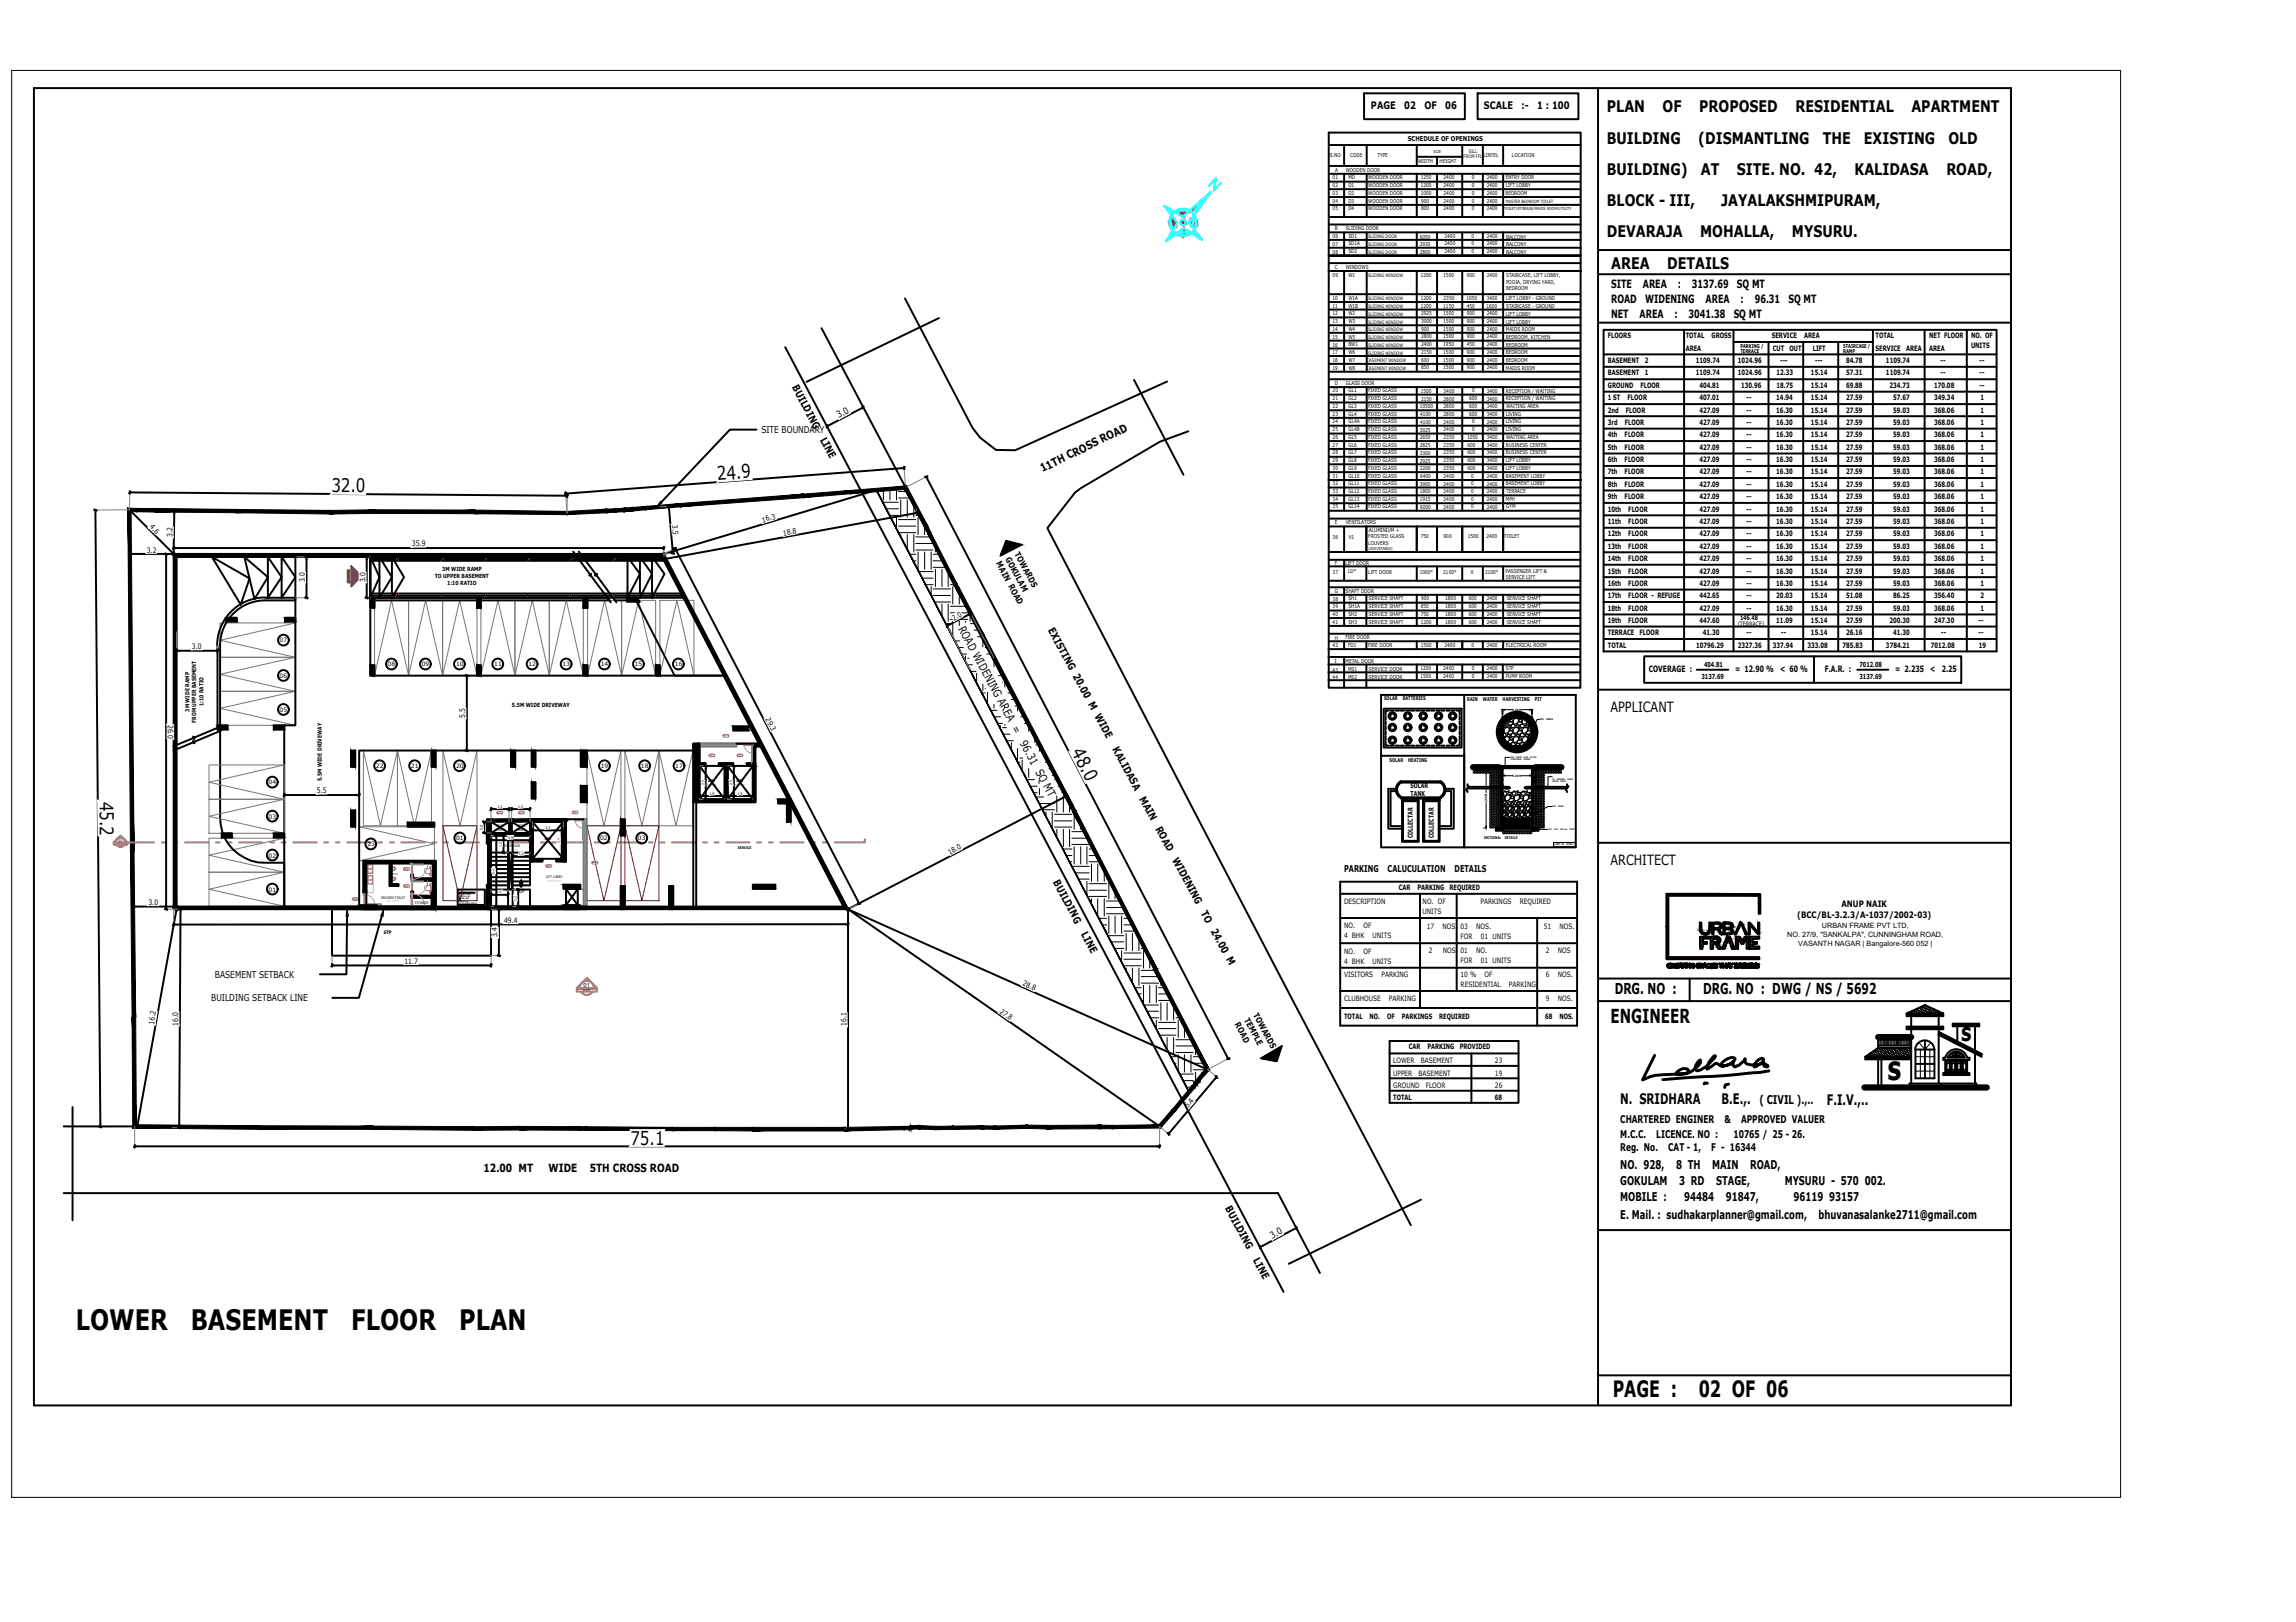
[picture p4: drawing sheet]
<svg xmlns="http://www.w3.org/2000/svg" width="297mm" height="210mm" viewBox="0 0 297 210" stroke-linecap="round" stroke-linejoin="round" font-family="sans-serif">
<defs><g id="words">
<text font-size="4.4" fill="#0ff" x="155.6" y="25.8">N</text>
<text font-size="4.3" x="244.2" y="139.8">s</text>
<g font-size="3.6">
<text x="9.8" y="172.1">LOWER</text>
<text x="24.7" y="172.1">BASEMENT</text>
<text x="45.4" y="172.1">FLOOR</text>
<text x="59.4" y="172.1">PLAN</text>
</g>
<text font-size="3.3" x="253.7" y="134.7">s</text>
<g font-size="2.9">
<text x="208.6" y="180.8">PAGE :</text>
<text x="219.8" y="180.8">02 OF 06</text>
</g>
<text font-size="2.5" x="208.4" y="132.4">ENGINEER</text>
<g font-size="2.4">
<text x="42.9" y="63.7" transform="rotate(1 42.9 63.7)">32.0</text>
<text x="92.8" y="62.2" transform="rotate(-4 92.8 62.2)">24.9</text>
<text x="138.6" y="97.3" transform="rotate(63 138.6 97.3)">48.0</text>
<text x="12.9" y="103.7" transform="rotate(90 12.9 103.7)">45.2</text>
<text x="81.6" y="148.1">75.1</text>
</g>
<g font-size="2.1">
<text x="207.9" y="14.5">PLAN</text>
<text x="215.1" y="14.5">OF</text>
<text x="219.8" y="14.5">PROPOSED</text>
<text x="232.3" y="14.5">RESIDENTIAL</text>
<text x="247.3" y="14.5">APARTMENT</text>
<text x="207.9" y="18.6">BUILDING</text>
<text x="207.9" y="22.7">BUILDING)</text>
<text x="219.7" y="18.6">(DISMANTLING</text>
<text x="220" y="22.7">AT</text>
<text x="224.7" y="22.7">SITE. NO. 42,</text>
<text x="235.8" y="18.6">THE</text>
<text x="239.9" y="22.7">KALIDASA</text>
<text x="241.1" y="18.6">EXISTING</text>
<text x="251.8" y="22.7">ROAD,</text>
<text x="252.1" y="18.6">OLD</text>
<text x="207.9" y="26.7">BLOCK - III,</text>
<text x="222.7" y="26.7">JAYALAKSHMIPURAM,</text>
<text x="207.9" y="30.7">DEVARAJA</text>
<text x="208.4" y="34.8">AREA</text>
<text x="215.7" y="34.8">DETAILS</text>
<text x="220" y="30.7">MOHALLA,</text>
<text x="231.8" y="30.7">MYSURU.</text>
</g>
<g font-size="1.9">
<text x="208.9" y="128.7">DRG. NO :</text>
<text x="220.3" y="128.7">DRG. NO : DWG / NS / 5692</text>
<text x="209.6" y="142.9">N. SRIDHARA</text>
<text x="222.7" y="142.9">B.E.,.</text>
<text x="236.3" y="143">F.I.V.,..</text>
</g>
<g font-size="1.8">
<text x="208.4" y="92.2">APPLICANT</text>
<text x="208.4" y="112">ARCHITECT</text>
</g>
<g font-size="1.6">
<text x="227.6" y="142.8">( CIVIL ).,..</text>
<text x="209.6" y="151.3">NO. 928,</text>
<text x="209.6" y="153.4">GOKULAM</text>
<text x="209.6" y="155.5">MOBILE :</text>
<text x="216.8" y="151.3">8 TH</text>
<text x="217.2" y="153.4">3 RD</text>
<text x="217.9" y="155.5">94484</text>
<text x="221.5" y="151.3">MAIN</text>
<text x="222" y="153.4">STAGE,</text>
<text x="223.3" y="155.5">91847,</text>
<text x="226.4" y="151.3">ROAD,</text>
<text x="230.9" y="153.4">MYSURU - 570 002.</text>
<text x="232" y="155.5">96119 93157</text>
<text x="209.6" y="157.7">E. Mail. : sudhakarplanner@gmail.com,</text>
<text x="235.3" y="157.7">bhuvanasalanke2711@gmail.com</text>
</g>
<g font-size="1.5">
<text x="208.4" y="37.3">SITE</text>
<text x="208.4" y="39.2">ROAD</text>
<text x="208.4" y="41.2">NET</text>
<text x="212.1" y="41.2">AREA</text>
<text x="212.5" y="37.3">AREA</text>
<text x="212.8" y="39.2">WIDENING</text>
<text x="216.6" y="41.2">:</text>
<text x="217.1" y="37.3">:</text>
<text x="218.5" y="41.2">3041.38</text>
<text x="218.9" y="37.3">3137.69</text>
<text x="220.7" y="39.2">AREA</text>
<text x="224.3" y="41.2">SQ MT</text>
<text x="224.7" y="37.3">SQ MT</text>
<text x="225.2" y="39.2">:</text>
<text x="227" y="39.2">96.31</text>
<text x="231.4" y="39.2">SQ MT</text>
<text x="134.9" y="61.1" transform="rotate(-26 134.9 61.1)">11TH CROSS ROAD</text>
<text x="123.9" y="81.3" transform="rotate(62 123.9 81.3)">ROAD WIDENING AREA = 96.31 SQ MT</text>
<text x="62.6" y="151.7">12.00 MT</text>
<text x="71" y="151.7">WIDE</text>
<text x="76.3" y="151.7">5TH CROSS ROAD</text>
</g>
<g font-size="1.4">
<text x="209.6" y="145.3">CHARTERED ENGINER</text>
<text x="209.6" y="147.2">M.C.C.</text>
<text x="209.6" y="149">Reg. No.</text>
<text x="214.3" y="147.2">LICENCE. NO :</text>
<text x="215.8" y="149">CAT - 1,</text>
<text x="221.4" y="149">F - 16344</text>
<text x="223.1" y="145.3">&amp;</text>
<text x="224.3" y="147.2">10765 / 25 - 26.</text>
<text x="225.3" y="145.3">APPROVED VALUER</text>
</g>
<g font-size="1.3">
<text x="177.4" y="14.1">PAGE</text>
<text x="181.7" y="14.1">02</text>
<text x="184.3" y="14.1">OF</text>
<text x="187" y="14.1">06</text>
<text x="192" y="14.1">SCALE</text>
<text x="196.8" y="14.1">:-</text>
<text x="198.9" y="14.1">1 : 100</text>
<text x="102.4" y="50.1" transform="rotate(62 102.4 50.1)">BUILDING</text>
<text x="106" y="56.9" transform="rotate(62 106 56.9)">LINE</text>
<text x="135.6" y="81.5" transform="rotate(62 135.6 81.5)">EXISTING 20.00 M WIDE</text>
<text x="143.9" y="96.9" transform="rotate(62 143.9 96.9)">KALIDASA MAIN ROAD WIDENING TO 24.00 M</text>
<text x="136.2" y="114.2" transform="rotate(62 136.2 114.2)">BUILDING</text>
<text x="139.8" y="120.9" transform="rotate(62 139.8 120.9)">LINE</text>
<text x="158.4" y="156.4" transform="rotate(62 158.4 156.4)">BUILDING</text>
<text x="162.1" y="163.1" transform="rotate(62 162.1 163.1)">LINE</text>
</g>
<g font-size="1.2">
<text x="98.5" y="56">SITE BOUNDARY</text>
<text x="108.5" y="54.1" transform="rotate(-29 108.5 54.1)">3.0</text>
<text x="173.9" y="112.8">PARKING</text>
<text x="179.5" y="112.8">CALUCULATION</text>
<text x="188.2" y="112.8">DETAILS</text>
<text x="27.3" y="129.6">BUILDING SETBACK LINE</text>
<text x="27.8" y="126.5">BASEMENT SETBACK</text>
<text x="164.6" y="160.3" transform="rotate(-28 164.6 160.3)">3.0</text>
</g>
<g font-size="1.1">
<text x="131.2" y="71.7" transform="rotate(62 131.2 71.7)">TOWARDS</text>
<text x="128.8" y="72.9" transform="rotate(62 128.8 72.9)">MAIN ROAD</text>
<text x="130" y="72.3" transform="rotate(62 130 72.3)">GOKULAM</text>
<text x="213.3" y="87">COVERAGE :</text>
<text x="224.5" y="87">= 12.90 %</text>
<text x="230.3" y="87">&lt; 60 %</text>
<text x="236.1" y="87">F.A.R. :</text>
<text x="245.2" y="87">= 2.235</text>
<text x="249.7" y="87">&lt;</text>
<text x="251.2" y="87">2.25</text>
<text x="232.5" y="118.8">(BCC/BL-3.2.3/A-1037/2002-03)</text>
<text x="238.2" y="117.4">ANUP NAIK</text>
<text x="160.9" y="132" transform="rotate(62 160.9 132)">TEMPLE</text>
<text x="162.1" y="131.3" transform="rotate(61 162.1 131.3)">TOWARDS</text>
<text x="159.7" y="132.6" transform="rotate(62 159.7 132.6)">ROAD</text>
</g>
<g font-size="1">
<text x="208" y="43.8">FLOORS</text>
<text x="208" y="47">BASEMENT</text>
<text x="212.8" y="47">2</text>
<text x="218.1" y="43.8">TOTAL</text>
<text x="218.1" y="45.4">AREA</text>
<text x="219.4" y="47">1109.74</text>
<text x="221.4" y="43.8">GROSS</text>
<text x="224.8" y="47">1024.96</text>
<text x="229.2" y="43.8">SERVICE</text>
<text x="229.3" y="45.4">CUT</text>
<text x="230.3" y="47">---</text>
<text x="231.5" y="45.4">OUT</text>
<text x="233.4" y="43.8">AREA</text>
<text x="234.5" y="45.4">LIFT</text>
<text x="234.9" y="47">---</text>
<text x="238.8" y="47">84.78</text>
<text x="242.6" y="45.4">SERVICE</text>
<text x="242.6" y="43.8">TOTAL</text>
<text x="244" y="47">1109.74</text>
<text x="246.6" y="45.4">AREA</text>
<text x="249.6" y="45.4">AREA</text>
<text x="249.6" y="43.8">NET FLOOR</text>
<text x="251.1" y="47">--</text>
<text x="255" y="43.8">NO. OF</text>
<text x="255" y="45.1">UNITS</text>
<text x="256.1" y="47">--</text>
<text x="208" y="50.2">GROUND</text>
<text x="208" y="51.8">1 ST</text>
<text x="208" y="53.4">2nd</text>
<text x="208" y="48.6">BASEMENT</text>
<text x="210.3" y="53.4">FLOOR</text>
<text x="210.6" y="51.8">FLOOR</text>
<text x="212.2" y="50.2">FLOOR</text>
<text x="212.8" y="48.6">1</text>
<text x="219.4" y="48.6">1109.74</text>
<text x="219.8" y="50.2">404.81</text>
<text x="219.8" y="51.8">407.01</text>
<text x="219.8" y="53.4">427.09</text>
<text x="224.8" y="48.6">1024.96</text>
<text x="225.3" y="50.2">130.96</text>
<text x="226" y="51.8">--</text>
<text x="226" y="53.4">--</text>
<text x="229.8" y="51.8">14.94</text>
<text x="229.8" y="53.4">16.30</text>
<text x="229.8" y="50.2">18.75</text>
<text x="229.8" y="48.6">12.33</text>
<text x="234.3" y="50.2">15.14</text>
<text x="234.3" y="51.8">15.14</text>
<text x="234.3" y="53.4">15.14</text>
<text x="234.3" y="48.6">15.14</text>
<text x="238.8" y="50.2">69.88</text>
<text x="238.8" y="51.8">27.59</text>
<text x="238.8" y="48.6">57.31</text>
<text x="238.8" y="53.4">27.59</text>
<text x="244" y="48.6">1109.74</text>
<text x="244.5" y="50.2">234.73</text>
<text x="244.9" y="51.8">57.67</text>
<text x="244.9" y="53.4">59.03</text>
<text x="250.2" y="50.2">170.08</text>
<text x="250.2" y="51.8">349.34</text>
<text x="250.2" y="53.4">368.06</text>
<text x="251.1" y="48.6">--</text>
<text x="256.1" y="48.6">--</text>
<text x="256.1" y="50.2">--</text>
<text x="256.2" y="51.8">1</text>
<text x="256.2" y="53.4">1</text>
<text x="208" y="55">3rd</text>
<text x="208" y="56.6">4th</text>
<text x="208" y="58.2">5th</text>
<text x="208" y="59.8">6th</text>
<text x="210.2" y="56.6">FLOOR</text>
<text x="210.2" y="58.2">FLOOR</text>
<text x="210.2" y="59.8">FLOOR</text>
<text x="210.2" y="55">FLOOR</text>
<text x="219.8" y="55">427.09</text>
<text x="219.8" y="56.6">427.09</text>
<text x="219.8" y="58.2">427.09</text>
<text x="219.8" y="59.8">427.09</text>
<text x="226" y="55">--</text>
<text x="226" y="56.6">--</text>
<text x="226" y="58.2">--</text>
<text x="226" y="59.8">--</text>
<text x="229.8" y="55">16.30</text>
<text x="229.8" y="56.6">16.30</text>
<text x="229.8" y="58.2">16.30</text>
<text x="229.8" y="59.8">16.30</text>
<text x="234.3" y="55">15.14</text>
<text x="234.3" y="56.6">15.14</text>
<text x="234.3" y="58.2">15.14</text>
<text x="234.3" y="59.8">15.14</text>
<text x="238.8" y="55">27.59</text>
<text x="238.8" y="56.6">27.59</text>
<text x="238.8" y="58.2">27.59</text>
<text x="238.8" y="59.8">27.59</text>
<text x="244.9" y="55">59.03</text>
<text x="244.9" y="56.6">59.03</text>
<text x="244.9" y="58.2">59.03</text>
<text x="244.9" y="59.8">59.03</text>
<text x="250.2" y="55">368.06</text>
<text x="250.2" y="56.6">368.06</text>
<text x="250.2" y="58.2">368.06</text>
<text x="250.2" y="59.8">368.06</text>
<text x="256.2" y="55">1</text>
<text x="256.2" y="56.6">1</text>
<text x="256.2" y="58.2">1</text>
<text x="256.2" y="59.8">1</text>
<text x="208" y="61.4">7th</text>
<text x="208" y="63">8th</text>
<text x="208" y="64.6">9th</text>
<text x="210.2" y="61.4">FLOOR</text>
<text x="210.2" y="63">FLOOR</text>
<text x="210.2" y="64.6">FLOOR</text>
<text x="219.8" y="61.4">427.09</text>
<text x="219.8" y="63">427.09</text>
<text x="219.8" y="64.6">427.09</text>
<text x="226" y="61.4">--</text>
<text x="226" y="63">--</text>
<text x="226" y="64.6">--</text>
<text x="229.8" y="61.4">16.30</text>
<text x="229.8" y="63">16.30</text>
<text x="229.8" y="64.6">16.30</text>
<text x="234.3" y="61.4">15.14</text>
<text x="234.3" y="63">15.14</text>
<text x="234.3" y="64.6">15.14</text>
<text x="238.8" y="61.4">27.59</text>
<text x="238.8" y="63">27.59</text>
<text x="238.8" y="64.6">27.59</text>
<text x="244.9" y="61.4">59.03</text>
<text x="244.9" y="63">59.03</text>
<text x="244.9" y="64.6">59.03</text>
<text x="250.2" y="61.4">368.06</text>
<text x="250.2" y="63">368.06</text>
<text x="250.2" y="64.6">368.06</text>
<text x="256.2" y="61.4">1</text>
<text x="256.2" y="63">1</text>
<text x="256.2" y="64.6">1</text>
<text x="19" y="71.5">3.2</text>
<text x="19.3" y="68.3" transform="rotate(46 19.3 68.3)">4.6</text>
<text x="22.3" y="69.5" transform="rotate(-90 22.3 69.5)">3.2</text>
<text x="53.3" y="70.7">35.9</text>
<text x="86.9" y="67.9" transform="rotate(84 86.9 67.9)">3.5</text>
<text x="98.7" y="67.6" transform="rotate(-17 98.7 67.6)">16.3</text>
<text x="101.4" y="69.3" transform="rotate(-11 101.4 69.3)">18.8</text>
<text x="208" y="66.2">10th</text>
<text x="208" y="67.8">11th</text>
<text x="208" y="71">13th</text>
<text x="208" y="69.4">12th</text>
<text x="210.7" y="66.2">FLOOR</text>
<text x="210.7" y="67.8">FLOOR</text>
<text x="210.7" y="71">FLOOR</text>
<text x="210.7" y="69.4">FLOOR</text>
<text x="219.8" y="66.2">427.09</text>
<text x="219.8" y="67.8">427.09</text>
<text x="219.8" y="69.4">427.09</text>
<text x="219.8" y="71">427.09</text>
<text x="226" y="66.2">--</text>
<text x="226" y="67.8">--</text>
<text x="226" y="69.4">--</text>
<text x="226" y="71">--</text>
<text x="229.8" y="66.2">16.30</text>
<text x="229.8" y="67.8">16.30</text>
<text x="229.8" y="69.4">16.30</text>
<text x="229.8" y="71">16.30</text>
<text x="234.3" y="66.2">15.14</text>
<text x="234.3" y="67.8">15.14</text>
<text x="234.3" y="69.4">15.14</text>
<text x="234.3" y="71">15.14</text>
<text x="238.8" y="66.2">27.59</text>
<text x="238.8" y="67.8">27.59</text>
<text x="238.8" y="69.4">27.59</text>
<text x="238.8" y="71">27.59</text>
<text x="244.9" y="66.2">59.03</text>
<text x="244.9" y="67.8">59.03</text>
<text x="244.9" y="69.4">59.03</text>
<text x="244.9" y="71">59.03</text>
<text x="250.2" y="66.2">368.06</text>
<text x="250.2" y="67.8">368.06</text>
<text x="250.2" y="69.4">368.06</text>
<text x="250.2" y="71">368.06</text>
<text x="256.2" y="66.2">1</text>
<text x="256.2" y="67.8">1</text>
<text x="256.2" y="69.4">1</text>
<text x="256.2" y="71">1</text>
<text x="39.4" y="75.4" transform="rotate(-90 39.4 75.4)">3.0</text>
<text x="47.3" y="75.4" transform="rotate(-90 47.3 75.4)">3.0</text>
<text x="208" y="72.6">14th</text>
<text x="208" y="74.2">15th</text>
<text x="208" y="75.8">16th</text>
<text x="208" y="77.4">17th</text>
<text x="210.7" y="72.6">FLOOR</text>
<text x="210.7" y="74.2">FLOOR</text>
<text x="210.7" y="75.8">FLOOR</text>
<text x="210.7" y="77.4">FLOOR - REFUGE</text>
<text x="219.8" y="77.4">442.65</text>
<text x="219.8" y="72.6">427.09</text>
<text x="219.8" y="74.2">427.09</text>
<text x="219.8" y="75.8">427.09</text>
<text x="226" y="72.6">--</text>
<text x="226" y="74.2">--</text>
<text x="226" y="75.8">--</text>
<text x="226" y="77.4">--</text>
<text x="229.8" y="77.4">20.03</text>
<text x="229.8" y="72.6">16.30</text>
<text x="229.8" y="74.2">16.30</text>
<text x="229.8" y="75.8">16.30</text>
<text x="234.3" y="72.6">15.14</text>
<text x="234.3" y="74.2">15.14</text>
<text x="234.3" y="75.8">15.14</text>
<text x="234.3" y="77.4">15.14</text>
<text x="238.8" y="72.6">27.59</text>
<text x="238.8" y="74.2">27.59</text>
<text x="238.8" y="75.8">27.59</text>
<text x="238.8" y="77.4">51.08</text>
<text x="244.9" y="77.4">86.25</text>
<text x="244.9" y="72.6">59.03</text>
<text x="244.9" y="74.2">59.03</text>
<text x="244.9" y="75.8">59.03</text>
<text x="250.2" y="77.4">356.40</text>
<text x="250.2" y="72.6">368.06</text>
<text x="250.2" y="74.2">368.06</text>
<text x="250.2" y="75.8">368.06</text>
<text x="256.2" y="72.6">1</text>
<text x="256.2" y="74.2">1</text>
<text x="256.2" y="75.8">1</text>
<text x="256.2" y="77.4">2</text>
<text x="123.4" y="80.3" transform="rotate(-28 123.4 80.3)">2.0</text>
<text x="208" y="79">18th</text>
<text x="208" y="83.8">TOTAL</text>
<text x="208" y="80.6">19th</text>
<text x="208" y="82.2">TERRACE</text>
<text x="210.7" y="79">FLOOR</text>
<text x="210.7" y="80.6">FLOOR</text>
<text x="212.1" y="82.2">FLOOR</text>
<text x="219.4" y="83.8">10796.29</text>
<text x="219.8" y="79">427.09</text>
<text x="219.8" y="80.6">447.60</text>
<text x="220.3" y="82.2">41.30</text>
<text x="224.8" y="83.8">2327.36</text>
<text x="226" y="79">--</text>
<text x="226" y="82.2">--</text>
<text x="229.3" y="83.8">337.94</text>
<text x="229.8" y="79">16.30</text>
<text x="229.8" y="80.6">11.09</text>
<text x="230.4" y="82.2">--</text>
<text x="233.8" y="83.8">333.08</text>
<text x="234.3" y="79">15.14</text>
<text x="234.3" y="80.6">15.14</text>
<text x="234.3" y="82.2">15.14</text>
<text x="238.4" y="83.8">785.83</text>
<text x="238.8" y="82.2">26.16</text>
<text x="238.8" y="79">27.59</text>
<text x="238.8" y="80.6">27.59</text>
<text x="244" y="83.8">3784.21</text>
<text x="244.5" y="80.6">200.30</text>
<text x="244.9" y="79">59.03</text>
<text x="244.9" y="82.2">41.30</text>
<text x="249.8" y="83.8">7012.08</text>
<text x="250.2" y="79">368.06</text>
<text x="250.2" y="80.6">247.30</text>
<text x="251.1" y="82.2">--</text>
<text x="256" y="82.2">--</text>
<text x="256" y="80.6">--</text>
<text x="256" y="83.8">19</text>
<text x="256.2" y="79">1</text>
<text x="24.8" y="84">3.0</text>
<text x="21.7" y="93.8" transform="rotate(90 21.7 93.8)">26.0</text>
<text x="60.2" y="92.9" transform="rotate(-90 60.2 92.9)">5.5</text>
<text x="99" y="93.1" transform="rotate(63 99 93.1)">29.3</text>
<text x="41" y="102.7">5.5</text>
<text x="122.9" y="110.6" transform="rotate(-28 122.9 110.6)">18.0</text>
<text x="19.2" y="117.1">3.0</text>
<text x="65.2" y="119.4">49.4</text>
<text x="52.3" y="124.7">11.7</text>
<text x="64.3" y="121.3" transform="rotate(-90 64.3 121.3)">3.4</text>
<text x="129.3" y="131" transform="rotate(35 129.3 131)">27.8</text>
<text x="132.2" y="127.5" transform="rotate(24 132.2 127.5)">28.8</text>
<text x="19.9" y="132.6" transform="rotate(-80 19.9 132.6)">16.2</text>
<text x="23.1" y="132.7" transform="rotate(-90 23.1 132.7)">16.0</text>
<text x="109.5" y="132.8" transform="rotate(-90 109.5 132.8)">16.1</text>
<text x="153.7" y="143.4" transform="rotate(-50 153.7 143.4)">5.4</text>
</g>
<g font-size=".9">
<text x="182.1" y="18.3">SCHEDULE OF OPENINGS</text>
<text x="225.1" y="80.2">146.48</text>
<text x="220.1" y="87.9">3137.69</text>
<text x="220.5" y="86.3">404.81</text>
<text x="240.6" y="86.3">7012.08</text>
<text x="240.6" y="87.9">3137.69</text>
<text x="182.5" y="102">SOLAR</text>
<text x="182.5" y="103">TANK</text>
<text x="182.8" y="108.5" transform="rotate(-90 182.8 108.5)">COLLECTAR</text>
<text x="185.5" y="108.5" transform="rotate(-90 185.5 108.5)">COLLECTAR</text>
<text x="173.9" y="116.9">DESCRIPTION</text>
<text x="181" y="115.1">CAR</text>
<text x="183.4" y="115.1">PARKING</text>
<text x="184.1" y="116.9">NO. OF</text>
<text x="184.1" y="118.3">UNITS</text>
<text x="187.5" y="115.1">REQUIRED</text>
<text x="191.5" y="116.9">PARKINGS</text>
<text x="196.6" y="116.9">REQUIRED</text>
<text x="173.9" y="120.1">NO.</text>
<text x="173.9" y="121.4">4 BHK</text>
<text x="173.9" y="123.4">NO.</text>
<text x="173.9" y="124.7">4 BHK</text>
<text x="176.4" y="120.1">OF</text>
<text x="176.4" y="123.4">OF</text>
<text x="177.6" y="121.4">UNITS</text>
<text x="177.6" y="124.7">UNITS</text>
<text x="184.6" y="120.2">17</text>
<text x="184.8" y="123.3">2</text>
<text x="186.6" y="120.2">NOS</text>
<text x="186.7" y="123.3">NOS</text>
<text x="189" y="120.2">03</text>
<text x="189" y="121.6">FOR</text>
<text x="189" y="123.3">01</text>
<text x="189" y="124.6">FOR</text>
<text x="191" y="120.2">NOS.</text>
<text x="191" y="123.3">NO.</text>
<text x="191.6" y="121.6">01 UNITS</text>
<text x="191.6" y="124.6">01 UNITS</text>
<text x="199.7" y="120.2">51</text>
<text x="200" y="123.3">2</text>
<text x="201.5" y="123.3">NOS</text>
<text x="201.8" y="120.2">NOS.</text>
<text x="231.2" y="121.3">NO. 27/9, &quot;SANKALPA&quot;, CUNNINGHAM ROAD,</text>
<text x="232.6" y="122.4">VASANTH NAGAR | Bangalore-560 052 |</text>
<text x="235.7" y="120.1">URBAN FRAME PVT LTD,</text>
<text x="173.9" y="126.4">VISITORS</text>
<text x="173.9" y="129.6">CLUBHOUSE</text>
<text x="173.9" y="131.8">TOTAL</text>
<text x="177.2" y="131.8">NO.</text>
<text x="178.7" y="126.4">PARKING</text>
<text x="179.5" y="131.8">OF</text>
<text x="179.7" y="129.6">PARKING</text>
<text x="181.4" y="131.8">PARKINGS</text>
<text x="186.2" y="131.8">REQUIRED</text>
<text x="189" y="126.4">10 %</text>
<text x="189" y="127.7">RESIDENTIAL</text>
<text x="192.1" y="126.4">OF</text>
<text x="195.2" y="127.7">PARKING</text>
<text x="199.9" y="131.8">68</text>
<text x="200" y="126.4">6</text>
<text x="200" y="129.6">9</text>
<text x="201.5" y="126.4">NOS.</text>
<text x="201.5" y="129.6">NOS.</text>
<text x="201.8" y="131.8">NOS.</text>
<text x="180.2" y="137.6">LOWER</text>
<text x="182.3" y="135.8">CAR</text>
<text x="183.8" y="137.6">BASEMENT</text>
<text x="184.7" y="135.8">PARKING</text>
<text x="188.8" y="135.8">PROVIDED</text>
<text x="193.4" y="137.6">23</text>
<text x="180.2" y="139.2">UPPER</text>
<text x="180.2" y="140.8">GROUND</text>
<text x="180.2" y="142.4">TOTAL</text>
<text x="183.5" y="139.2">BASEMENT</text>
<text x="184.4" y="140.8">FLOOR</text>
<text x="193.4" y="139.2">19</text>
<text x="193.4" y="140.8">26</text>
<text x="193.4" y="142.4">68</text>
</g>
<g font-size=".8">
<text x="36.2" y="83.1">07</text>
<text x="224.8" y="81">(TERRACE)</text>
<text x="36.2" y="87.7">06</text>
<text x="50.2" y="86.2">08</text>
<text x="54.6" y="86.2">09</text>
<text x="59" y="86.2">10</text>
<text x="64" y="86.2">11</text>
<text x="68.4" y="86.2">12</text>
<text x="72.8" y="86.2">13</text>
<text x="77.7" y="86.2">14</text>
<text x="82.1" y="86.2">15</text>
<text x="87.3" y="86.2">16</text>
<text x="36.2" y="92.1">05</text>
<text x="34.7" y="101.5">04</text>
<text x="48.6" y="99.4">22</text>
<text x="53.2" y="99.4">21</text>
<text x="59" y="99.4">20</text>
<text x="77.7" y="99.4">19</text>
<text x="82.9" y="99.4">18</text>
<text x="87.4" y="99.4">17</text>
<text x="34.7" y="105.9">03</text>
<text x="34.7" y="111">02</text>
<text x="47.5" y="109.5">23</text>
<text x="59" y="108.7">01</text>
<text x="77.6" y="108.7">02</text>
<text x="82.5" y="108.7">03</text>
<text x="34.7" y="115.4">01</text>
</g>
<g font-size=".7">
<text x="172" y="20.4">S.NO</text>
<text x="172.4" y="23.2">01</text>
<text x="172.7" y="22.2">A</text>
<text x="174.1" y="22.2">WOODEN DOOR</text>
<text x="174.4" y="23.2">MD</text>
<text x="174.7" y="20.4">CODE</text>
<text x="177" y="23.2">WOODEN DOOR</text>
<text x="178.2" y="20.4">TYPE</text>
<text x="183.5" y="21.1">WIDTH</text>
<text x="183.8" y="23.2">1250</text>
<text x="186.3" y="21.1">HEIGHT</text>
<text x="186.8" y="23.2">2400</text>
<text x="190.4" y="23.2">0</text>
<text x="191.9" y="20.4">LINTEL</text>
<text x="192.3" y="23.2">2400</text>
<text x="194.8" y="23.2">ENTRY DOOR</text>
<text x="195.6" y="20.4">LOCATION</text>
<text x="172.4" y="27.1">05</text>
<text x="172.4" y="25.2">03</text>
<text x="172.4" y="26.2">04</text>
<text x="172.4" y="24.2">02</text>
<text x="172.7" y="29.8">B</text>
<text x="174.1" y="29.8">SLIDING DOOR</text>
<text x="174.4" y="27.2">D4</text>
<text x="174.4" y="25.2">D2</text>
<text x="174.4" y="26.2">D3</text>
<text x="174.4" y="24.2">D1</text>
<text x="177" y="25.2">WOODEN DOOR</text>
<text x="177" y="27.2">WOODEN DOOR</text>
<text x="177" y="26.2">WOODEN DOOR</text>
<text x="177" y="24.2">WOODEN DOOR</text>
<text x="183.8" y="25.2">1000</text>
<text x="183.8" y="24.2">1200</text>
<text x="183.8" y="27.2">800</text>
<text x="183.8" y="26.2">900</text>
<text x="186.8" y="27.2">2400</text>
<text x="186.8" y="25.2">2400</text>
<text x="186.8" y="26.2">2400</text>
<text x="186.8" y="24.2">2400</text>
<text x="190.4" y="25.2">0</text>
<text x="190.4" y="27.2">0</text>
<text x="190.4" y="26.2">0</text>
<text x="190.4" y="24.2">0</text>
<text x="192.3" y="25.2">2400</text>
<text x="192.3" y="27.2">2400</text>
<text x="192.3" y="26.2">2400</text>
<text x="192.3" y="24.2">2400</text>
<text x="194.8" y="25.2">BEDROOM</text>
<text x="194.8" y="24.2">LIFT LOBBY</text>
<text x="172.4" y="30.8">06</text>
<text x="172.4" y="35.8">09</text>
<text x="172.4" y="32.8">08</text>
<text x="172.4" y="31.8">07</text>
<text x="172.7" y="34.8">C</text>
<text x="174.1" y="34.8">WINDOWS</text>
<text x="174.4" y="30.8">SD1</text>
<text x="174.4" y="32.8">SD2</text>
<text x="174.4" y="35.8">W1</text>
<text x="174.4" y="31.8">SD1A</text>
<text x="183.7" y="30.9">6050</text>
<text x="183.7" y="32.9">2800</text>
<text x="183.7" y="31.9">2930</text>
<text x="183.8" y="35.8">1200</text>
<text x="186.7" y="35.8">1500</text>
<text x="186.9" y="30.7">2400</text>
<text x="186.9" y="32.7">2400</text>
<text x="186.9" y="31.8">2400</text>
<text x="189.8" y="35.8">900</text>
<text x="190.4" y="32.7">0</text>
<text x="190.4" y="30.7">0</text>
<text x="190.4" y="31.8">0</text>
<text x="192.3" y="35.8">2400</text>
<text x="192.3" y="32.7">2400</text>
<text x="192.3" y="30.7">2400</text>
<text x="192.3" y="31.8">2400</text>
<text x="194.8" y="30.9">BALCONY</text>
<text x="194.8" y="32.9">BALCONY</text>
<text x="194.8" y="35.9">STAIRCASE, LIFT LOBBY,</text>
<text x="194.8" y="31.8">BALCONY</text>
<text x="172.4" y="38.8">10</text>
<text x="172.4" y="40.8">12</text>
<text x="172.4" y="39.8">11</text>
<text x="172.4" y="41.8">13</text>
<text x="174.4" y="38.8">W1A</text>
<text x="174.4" y="40.8">W2</text>
<text x="174.4" y="39.8">W1B</text>
<text x="174.4" y="41.8">W3</text>
<text x="183.8" y="39.8">1200</text>
<text x="183.8" y="38.8">1200</text>
<text x="183.8" y="40.8">2925</text>
<text x="183.8" y="41.8">3000</text>
<text x="186.7" y="39.8">1150</text>
<text x="186.7" y="40.8">1500</text>
<text x="186.7" y="41.8">1500</text>
<text x="186.8" y="38.8">2350</text>
<text x="189.7" y="38.8">1050</text>
<text x="189.8" y="39.8">450</text>
<text x="189.8" y="40.8">900</text>
<text x="189.8" y="41.8">900</text>
<text x="192.3" y="39.8">1600</text>
<text x="192.3" y="38.8">3400</text>
<text x="192.3" y="40.8">2400</text>
<text x="192.3" y="41.8">2400</text>
<text x="194.8" y="40.9">LIFT LOBBY</text>
<text x="194.8" y="41.9">LIFT LOBBY</text>
<text x="194.8" y="39.8">STAIRCASE - GROUND</text>
<text x="194.8" y="38.9">LIFT LOBBY - GROUND</text>
<text x="194.8" y="36.7">POOJA, DRYING YARD,</text>
<text x="194.8" y="37.6">BEDROOM</text>
<text x="172.4" y="43.8">15</text>
<text x="172.4" y="44.8">16</text>
<text x="172.4" y="42.9">14</text>
<text x="172.4" y="45.9">17</text>
<text x="172.4" y="46.8">18</text>
<text x="172.4" y="47.9">19</text>
<text x="174.4" y="43.8">W5</text>
<text x="174.4" y="44.8">BW1</text>
<text x="174.4" y="42.8">W4</text>
<text x="174.4" y="45.8">W6</text>
<text x="174.4" y="46.8">W7</text>
<text x="174.4" y="47.9">W8</text>
<text x="183.8" y="43.8">2800</text>
<text x="183.8" y="44.8">2400</text>
<text x="183.8" y="42.8">900</text>
<text x="183.8" y="45.8">2150</text>
<text x="183.8" y="46.8">600</text>
<text x="183.8" y="47.8">850</text>
<text x="186.7" y="43.8">1500</text>
<text x="186.7" y="44.8">1950</text>
<text x="186.7" y="42.8">1500</text>
<text x="186.7" y="45.8">1500</text>
<text x="186.7" y="46.8">1500</text>
<text x="186.7" y="47.8">1500</text>
<text x="189.8" y="43.8">900</text>
<text x="189.8" y="44.8">450</text>
<text x="189.8" y="42.8">900</text>
<text x="189.8" y="45.8">900</text>
<text x="189.8" y="46.8">900</text>
<text x="189.8" y="47.8">900</text>
<text x="192.3" y="43.8">2400</text>
<text x="192.3" y="44.8">2400</text>
<text x="192.3" y="42.8">2400</text>
<text x="192.3" y="45.8">2400</text>
<text x="192.3" y="46.8">2400</text>
<text x="192.3" y="47.8">2400</text>
<text x="194.8" y="43.9">BEDROOM, KITCHEN</text>
<text x="194.8" y="44.9">BEDROOM</text>
<text x="194.8" y="42.9">MAIDS ROOM</text>
<text x="194.8" y="45.9">BEDROOM</text>
<text x="194.8" y="46.9">BEDROOM</text>
<text x="194.8" y="47.9">MAIDS ROOM</text>
<text x="225.2" y="45">PARKING /</text>
<text x="225.2" y="45.7">TERRACE</text>
<text x="238.4" y="45">STAIRCASE /</text>
<text x="238.4" y="45.7">RAMP</text>
<text x="172.4" y="50.8">20</text>
<text x="172.4" y="51.8">21</text>
<text x="172.4" y="52.8">22</text>
<text x="172.4" y="53.8">23</text>
<text x="172.7" y="49.8">D</text>
<text x="174.1" y="49.8">GLASS DOOR</text>
<text x="174.4" y="52.8">GL3</text>
<text x="174.4" y="53.8">GL4</text>
<text x="174.4" y="51.8">GL2</text>
<text x="174.4" y="50.8">GL1</text>
<text x="177" y="53.8">FIXED GLASS</text>
<text x="177" y="52.8">FIXED GLASS</text>
<text x="177" y="51.8">FIXED GLASS</text>
<text x="177" y="50.8">FIXED GLASS</text>
<text x="183.7" y="52.8">10500</text>
<text x="183.7" y="53.9">4100</text>
<text x="183.8" y="50.9">1500</text>
<text x="183.8" y="51.8">2150</text>
<text x="186.8" y="51.8">2800</text>
<text x="186.8" y="53.8">2800</text>
<text x="186.8" y="52.8">2800</text>
<text x="186.8" y="50.8">3400</text>
<text x="190.1" y="51.8">600</text>
<text x="190.1" y="53.8">600</text>
<text x="190.1" y="52.8">600</text>
<text x="190.4" y="50.8">0</text>
<text x="192.3" y="53.8">3400</text>
<text x="192.3" y="52.8">3400</text>
<text x="192.3" y="51.8">3400</text>
<text x="192.3" y="50.8">3400</text>
<text x="194.8" y="53.8">LIVING</text>
<text x="194.8" y="51.8">RECEPTION / WAITING</text>
<text x="194.8" y="50.8">RECEPTION / WAITING</text>
<text x="194.8" y="52.8">WAITING AREA</text>
<text x="172.4" y="54.8">24</text>
<text x="172.4" y="55.8">25</text>
<text x="172.4" y="56.8">26</text>
<text x="172.4" y="57.8">27</text>
<text x="172.4" y="58.8">28</text>
<text x="172.4" y="59.8">29</text>
<text x="174.4" y="56.8">GL5</text>
<text x="174.4" y="59.8">GL8</text>
<text x="174.4" y="57.8">GL6</text>
<text x="174.4" y="58.8">GL7</text>
<text x="174.4" y="54.8">GL4A</text>
<text x="174.4" y="55.8">GL4B</text>
<text x="177" y="59.8">FIXED GLASS</text>
<text x="177" y="58.8">FIXED GLASS</text>
<text x="177" y="56.8">FIXED GLASS</text>
<text x="177" y="57.8">FIXED GLASS</text>
<text x="177" y="54.8">FIXED GLASS</text>
<text x="177" y="55.8">FIXED GLASS</text>
<text x="183.7" y="56.9">2650</text>
<text x="183.7" y="58.9">3300</text>
<text x="183.7" y="59.9">2925</text>
<text x="183.7" y="57.8">2825</text>
<text x="183.7" y="55.9">3025</text>
<text x="183.7" y="54.8">4100</text>
<text x="186.8" y="57.8">2350</text>
<text x="186.8" y="59.8">2350</text>
<text x="186.8" y="58.8">2350</text>
<text x="186.8" y="56.8">2350</text>
<text x="186.8" y="54.8">2400</text>
<text x="186.8" y="55.8">2400</text>
<text x="189.8" y="56.8">1050</text>
<text x="189.9" y="59.8">600</text>
<text x="189.9" y="57.8">600</text>
<text x="189.9" y="58.8">600</text>
<text x="190.4" y="54.8">0</text>
<text x="190.4" y="55.8">0</text>
<text x="192.3" y="58.8">3400</text>
<text x="192.3" y="56.8">3400</text>
<text x="192.3" y="59.8">3400</text>
<text x="192.3" y="57.8">3400</text>
<text x="192.3" y="54.8">2400</text>
<text x="192.3" y="55.8">2400</text>
<text x="194.8" y="58.8">BUSINESS CENTER</text>
<text x="194.8" y="59.8">LIFT LOBBY</text>
<text x="194.8" y="57.8">BUSINESS CENTER</text>
<text x="194.8" y="54.8">LIVING</text>
<text x="194.8" y="55.8">LIVING</text>
<text x="194.8" y="56.8">WAITING AREA</text>
<text x="172.4" y="60.8">30</text>
<text x="172.4" y="61.8">31</text>
<text x="172.4" y="62.8">32</text>
<text x="172.4" y="63.8">33</text>
<text x="172.4" y="64.8">34</text>
<text x="172.4" y="65.8">35</text>
<text x="174.4" y="61.8">GL10</text>
<text x="174.4" y="62.8">GL11</text>
<text x="174.4" y="60.8">GL9</text>
<text x="174.4" y="63.8">GL12</text>
<text x="174.4" y="64.8">GL13</text>
<text x="174.4" y="65.8">GL14</text>
<text x="177" y="60.8">FIXED GLASS</text>
<text x="177" y="62.8">FIXED GLASS</text>
<text x="177" y="61.8">FIXED GLASS</text>
<text x="177" y="63.8">FIXED GLASS</text>
<text x="177" y="64.8">FIXED GLASS</text>
<text x="177" y="65.8">FIXED GLASS</text>
<text x="183.7" y="60.8">2200</text>
<text x="183.7" y="62.9">3900</text>
<text x="183.7" y="63.9">1800</text>
<text x="183.7" y="64.9">1915</text>
<text x="183.7" y="61.9">6400</text>
<text x="183.7" y="65.9">6000</text>
<text x="186.8" y="61.8">2400</text>
<text x="186.8" y="62.8">2400</text>
<text x="186.8" y="60.8">2350</text>
<text x="186.8" y="63.9">2400</text>
<text x="186.8" y="64.8">2400</text>
<text x="186.8" y="65.8">2400</text>
<text x="189.9" y="60.8">600</text>
<text x="190.3" y="62.8">0</text>
<text x="190.3" y="61.8">0</text>
<text x="190.3" y="63.8">0</text>
<text x="190.3" y="64.8">0</text>
<text x="190.3" y="65.8">0</text>
<text x="192.3" y="61.8">2400</text>
<text x="192.3" y="62.8">2400</text>
<text x="192.3" y="60.8">3400</text>
<text x="192.3" y="63.9">2400</text>
<text x="192.3" y="64.8">2400</text>
<text x="192.3" y="65.8">2400</text>
<text x="194.8" y="60.8">LIFT LOBBY</text>
<text x="194.8" y="61.8">BASEMENT LOBBY</text>
<text x="194.8" y="62.8">BASEMENT LOBBY</text>
<text x="194.8" y="64.8">MPH</text>
<text x="194.8" y="63.8">TERRACE</text>
<text x="194.8" y="65.8">GYM</text>
<text x="172.4" y="69.7">36</text>
<text x="172.7" y="67.8">E</text>
<text x="174.1" y="67.8">VENTILATORS</text>
<text x="174.5" y="69.7">V1</text>
<text x="177" y="69.7">FROSTED GLASS</text>
<text x="177" y="70.5">LOUVERS</text>
<text x="177.1" y="68.8">ALUMINIUM +</text>
<text x="183.8" y="69.6">750</text>
<text x="186.8" y="69.6">900</text>
<text x="189.9" y="69.6">1500</text>
<text x="192.3" y="69.6">2400</text>
<text x="194.6" y="69.6">TOILET</text>
<text x="56.2" y="74.8">TO UPPER BASEMENT</text>
<text x="57.2" y="73.9">3M WIDE RAMP</text>
<text x="57.9" y="75.7">1:10 RATIO</text>
<text x="172.4" y="77.7">38</text>
<text x="172.4" y="74.2">37</text>
<text x="172.7" y="76.8">G</text>
<text x="172.7" y="73.1">F</text>
<text x="174.1" y="73.1">LIFT DOOR</text>
<text x="174.1" y="76.7">SHAFT DOOR</text>
<text x="174.4" y="74.2">LD*</text>
<text x="174.4" y="77.7">SH1</text>
<text x="177" y="74.3">LIFT DOOR</text>
<text x="177.1" y="77.7">SERVICE SHAFT</text>
<text x="183.7" y="74.3">1000*</text>
<text x="183.8" y="77.7">900</text>
<text x="186.7" y="74.3">2100*</text>
<text x="187" y="77.7">1800</text>
<text x="190" y="77.7">600</text>
<text x="190.3" y="74.3">0</text>
<text x="192.1" y="74.3">2100*</text>
<text x="192.3" y="77.7">2400</text>
<text x="194.8" y="74.1">PASSENGER LIFT &amp;</text>
<text x="194.8" y="75">SERVICE LIFT</text>
<text x="194.9" y="77.7">SERVICE SHAFT</text>
<text x="172.4" y="79.7">40</text>
<text x="172.4" y="80.7">41</text>
<text x="172.4" y="83.7">42</text>
<text x="172.4" y="78.7">39</text>
<text x="172.7" y="82.8">H</text>
<text x="174.1" y="82.7">FIRE DOOR</text>
<text x="174.4" y="83.7">FD1</text>
<text x="174.4" y="80.7">SH3</text>
<text x="174.4" y="79.7">SH2</text>
<text x="174.4" y="78.7">SH1A</text>
<text x="177" y="83.7">FIRE DOOR</text>
<text x="177.1" y="80.7">SERVICE SHAFT</text>
<text x="177.1" y="79.7">SERVICE SHAFT</text>
<text x="177.1" y="78.7">SERVICE SHAFT</text>
<text x="183.8" y="78.7">850</text>
<text x="183.8" y="80.7">1200</text>
<text x="183.8" y="79.7">750</text>
<text x="183.8" y="83.7">1500</text>
<text x="186.9" y="83.7">2400</text>
<text x="187" y="79.7">1800</text>
<text x="187" y="80.7">1800</text>
<text x="187" y="78.7">1800</text>
<text x="190" y="80.7">600</text>
<text x="190" y="79.7">600</text>
<text x="190" y="78.7">600</text>
<text x="190.4" y="83.7">0</text>
<text x="192.3" y="80.7">2400</text>
<text x="192.3" y="79.7">2400</text>
<text x="192.3" y="83.7">2400</text>
<text x="192.3" y="78.7">2400</text>
<text x="194.8" y="83.7">ELECTRICAL ROOM</text>
<text x="194.9" y="79.7">SERVICE SHAFT</text>
<text x="194.9" y="80.8">SERVICE SHAFT</text>
<text x="194.9" y="78.7">SERVICE SHAFT</text>
<text x="172.4" y="87.9">44</text>
<text x="172.4" y="86.9">43</text>
<text x="172.7" y="85.8">I</text>
<text x="174.1" y="85.8">METAL DOOR</text>
<text x="174.4" y="86.9">MS1</text>
<text x="174.4" y="87.9">MS2</text>
<text x="177.1" y="87.9">SERVICE DOOR</text>
<text x="177.1" y="86.9">SERVICE DOOR</text>
<text x="183.8" y="87.7">1500</text>
<text x="183.8" y="86.8">1200</text>
<text x="186.7" y="87.7">2400</text>
<text x="186.7" y="86.7">2400</text>
<text x="190.4" y="87.7">0</text>
<text x="190.4" y="86.7">0</text>
<text x="192.3" y="86.7">2400</text>
<text x="192.3" y="87.7">2400</text>
<text x="194.8" y="87.7">PUMP ROOM</text>
<text x="194.8" y="86.7">STP</text>
<text x="24.5" y="92.1" transform="rotate(-90 24.5 92.1)">3M WIDE RAMP</text>
<text x="25.4" y="93.5" transform="rotate(-90 25.4 93.5)">FROM UPPER BASEMENT</text>
<text x="26.3" y="91.4" transform="rotate(-90 26.3 91.4)">1:10 RATIO</text>
<text x="66.2" y="91.5">5.5M WIDE DRIVEWAY</text>
<text x="179.1" y="90.6">SOLAR</text>
<text x="181.5" y="90.6">BATTERIES</text>
<text x="189.8" y="90.8">RAIN</text>
<text x="191.8" y="90.8">WATER</text>
<text x="194.4" y="90.8">HARVESTING</text>
<text x="198.6" y="90.8">PIT</text>
<text x="41.6" y="101.1" transform="rotate(-90 41.6 101.1)">5.5M WIDE DRIVEWAY</text>
<text x="179.8" y="98.6">SOLAR</text>
<text x="182.2" y="98.6">HEATING</text>
<text x="67.1" y="115.6">UP</text>
<text x="75.5" y="127.7">01</text>
</g>
<g font-size=".6">
<text x="189.3" y="20.5">FROM FFL</text>
<text x="190" y="19.7">SILL</text>
<text x="194.8" y="26.2">MASTER BEDROOM TOILET</text>
<text x="177" y="32.8">SLIDING DOOR</text>
<text x="177" y="30.8">SLIDING DOOR</text>
<text x="177" y="35.9">SLIDING WINDOW</text>
<text x="177" y="31.8">SLIDING DOOR</text>
<text x="177" y="38.9">SLIDING WINDOW</text>
<text x="177" y="40.9">SLIDING WINDOW</text>
<text x="177" y="39.9">SLIDING WINDOW</text>
<text x="177" y="41.9">SLIDING WINDOW</text>
<text x="176.8" y="46.9">CASEMENT WINDOW</text>
<text x="176.8" y="47.9">CASEMENT WINDOW</text>
<text x="177" y="43.9">SLIDING WINDOW</text>
<text x="177" y="44.9">SLIDING WINDOW</text>
<text x="177" y="42.9">SLIDING WINDOW</text>
<text x="177" y="45.9">SLIDING WINDOW</text>
<text x="49.6" y="120.8">STP</text>
</g>
<g font-size=".5">
<text x="185.5" y="19.8">SIZE</text>
<text x="194.6" y="27.2">TOILET/STORAGE/MAIDS ROOM/UTILITY</text>
<text x="177.1" y="71.2">(ADJUSTABLE)</text>
<text x="91.1" y="101.6" transform="rotate(-90 91.1 101.6)">2.5</text>
<text x="91.6" y="101.2">LIFT</text>
<text x="94.8" y="101.6" transform="rotate(-90 94.8 101.6)">2.5</text>
<text x="95.3" y="101.2">LIFT</text>
<text x="62.5" y="107.4" transform="rotate(-90 62.5 107.4)">0.8</text>
<text x="64.1" y="107.5">SHAFT</text>
<text x="64.4" y="107">ELE.</text>
<text x="64.4" y="104.5">1.3</text>
<text x="66.8" y="107.5">SHAFT</text>
<text x="67" y="107">NET.</text>
<text x="67" y="104.5">1.3</text>
<text x="70.6" y="107.2">2.3</text>
<text x="91.8" y="102.8">1.9</text>
<text x="95.4" y="102.8">1.9</text>
<text x="15.3" y="108.9">01</text>
<text x="64" y="113" transform="rotate(-90 64 113)">5.2</text>
<text x="65" y="109.6" transform="rotate(-90 65 109.6)">1.2</text>
<text x="65.2" y="109.6">STAIRCASE</text>
<text x="65.7" y="108.6">2.9</text>
<text x="67.1" y="110.6">1.2</text>
<text x="70.5" y="108.7">LIFT</text>
<text x="70.6" y="113.6">LIFT LOBBY</text>
<text x="72.5" y="109.1" transform="rotate(-90 72.5 109.1)">2.7</text>
<text x="95.4" y="109.8">SERVICE</text>
<text x="192" y="108.6">SECTIONAL</text>
<text x="194.7" y="108.6">DETAILS</text>
<text x="49.3" y="116.3">DRIVERS TOILET</text>
<text x="53.7" y="116.9">STORAGE</text>
<text x="64.3" y="115.6">1.2</text>
<text x="66.8" y="116.6" transform="rotate(-90 66.8 116.6)">1.2</text>
</g>
<g font-size=".4">
<text x="195.7" y="92">1.20 M</text>
<text x="190.9" y="99.2">GROUND</text>
<text x="195.7" y="100.5">1.20 M</text>
<text x="198.8" y="99.2">LEVEL</text>
<text x="192.4" y="103.8" transform="rotate(-90 192.4 103.8)">2.50 M</text>
<text x="75.5" y="128.3">A-401</text>
</g>
<g font-size=".4" fill="#f0f">
<text x="91.5" y="101.7">6'0&quot;8'0&quot;</text>
<text x="95.1" y="101.7">6'0&quot;8'0&quot;</text>
<text x="65.5" y="110.1">9'3&quot;X16'9&quot;</text>
<text x="70.1" y="109.2">7'6&quot;X8'9&quot;</text>
<text x="50" y="116.8">16'0&quot;X10'4&quot;</text>
<text x="70.8" y="114.1">12'4&quot;X10'10&quot;</text>
</g>
<g font-size=".3">
<text x="93.5" y="95.3">GL11</text>
<text x="199.2" y="93.2">RCC</text>
<text x="200.1" y="93.2">RINGS</text>
<text x="91.8" y="97.8">LD*</text>
<text x="95.4" y="97.8">LD*</text>
<text x="195.5" y="98.1">TOP</text>
<text x="195.5" y="98.4">STRUCTURAL</text>
<text x="196.2" y="98.1">COVER</text>
<text x="197.1" y="98.4">DESIGN</text>
<text x="197.2" y="98.1">SLAB</text>
<text x="198" y="98.1">AS PER</text>
<text x="200.9" y="100.9">TO</text>
<text x="200.9" y="101.2">WATER</text>
<text x="201.4" y="100.9">EXTERNAL</text>
<text x="201.9" y="101.2">DRAIN</text>
<text x="202.8" y="100.9">STROM</text>
<text x="64.3" y="105.3">SH1</text>
<text x="67.2" y="105.3">SH1</text>
<text x="74.2" y="105.3">D1</text>
<text x="200.3" y="107.4">PCC</text>
<text x="200.9" y="104.5">RCC</text>
<text x="201" y="107.4">1:3:6</text>
<text x="201.6" y="104.5">RINGS</text>
<text x="201.8" y="107.4">150 mm</text>
<text x="203" y="107.4">THICK</text>
<text x="52.4" y="112.6">D4</text>
<text x="70.7" y="112.2">LD*</text>
<text x="76.6" y="111.7">GL10</text>
<text x="201.1" y="109.4">( NOT TO</text>
<text x="202.7" y="109.4">SCALE )</text>
<text x="45.7" y="116.4">D3</text>
<text x="52.4" y="114.8">D4</text>
</g>
<g font-size=".2">
<text x="59.4" y="115.5">STAIRCASE -ST-01</text>
<text x="59.4" y="115.8">HEIGHT-3.3m</text>
<text x="59.4" y="116.1">WIDTH-1.2M</text>
<text x="59.4" y="116.4">RISER-.15M</text>
<text x="59.4" y="116.7">TREAD-.3M</text>
<text x="59.4" y="117">NO.OF RISER-22NO'S</text>
</g>
</g></defs>
<!-- layer: 0 -->
<g fill="none" stroke="#000" stroke-width=".25">
<path d="M4.4 11.4h255.8v170.5h-255.8zM171.9 17.2h32.6v71.8h-32.6zM171.9 18.8h32.6M173.9 18.8v2.7M176.5 12.1h13v3.3h-13zM176.8 18.8v2.7M183.3 18.8v2.7M189.2 18.8v2.7M191.2 12.1h13v3.3h-13zM191.8 18.8v2.7M194.5 18.8v2.7M206.7 11.4v170.5"/>
<path d="M117.1 38.6l8.7 16.7 1 1.3 2 1.6 2.5 .1 19.7-8.9M171.9 34.1h32.6M171.9 28.1h32.6M171.9 35.1h32.6M171.9 24.5h32.6M171.9 38.1h32.6M171.9 25.5h32.6M171.9 39.1h32.6M171.9 29.1h32.6M171.9 30.1h32.6M171.9 32.1h32.6M171.9 21.5h32.6"/>
<path d="M171.9 26.5h32.6M171.9 22.5h32.6M171.9 31h32.6M171.9 23.5h32.6M173.9 22.5v5.6M173.9 30.1v3M173.9 35.1v13M176.8 22.5v5.6M176.8 30.1v3M176.8 35.1v13M183.3 22.5v5.6M183.3 30.1v3"/>
<path d="M183.3 35.1v13M183.3 20.3h5.9M185.9 20.3v1.2M185.9 22.5v5.6M185.9 30.1v3M185.9 35.1v13M189.2 22.5v5.6M189.2 30.1v3M189.2 35.1v13M191.8 22.5v5.6M191.8 30.1v3M191.8 35.1v13"/>
<path d="M194.5 22.5v5.6M194.5 30.1v3M194.5 35.1v13M204.5 33.1h-32.6h32.6M206.7 32.4h53.5M206.7 35.5h53.5M97.9 55.6h-3.5l-8.9 9.4M101.6 44.9l64.5 122.3M106.3 42.5l10.9 20.6M106.9 55l.2 .3M111.6 52.5l.1 .3M111.7 52.7l-4.7 2.5"/>
<path d="M121.5 41.2l-17.2 8.2M146.7 49.2l6.4 12.2M153.7 55.8l-3.6 1.4-10.2 5.9-.8 .6-3.6 4.6 31.2 60.1 15.8 30.2M171.9 41.1h32.6M171.9 42.1h32.6M171.9 40.1h32.6M171.9 59.1h32.6M171.9 43.1h32.6M171.9 58.1h32.6M171.9 53.1h32.6M171.9 55.1h32.6M171.9 56.1h32.6"/>
<path d="M171.9 57.1h32.6M171.9 45.1h32.6M171.9 54.1h32.6M171.9 46.1h32.6M171.9 44.1h32.6M171.9 49.1h32.6M171.9 52.1h32.6M171.9 51.1h32.6M171.9 50.1h32.6M171.9 47.1h32.6M171.9 48.1h32.6M173.9 50.1v16"/>
<path d="M176.8 50.1v16M183.3 50.1v16M185.9 50.1v16M189.2 50.1v16M191.8 50.1v16M194.5 50.1v16M206.7 41.8h53.5M207.5 42.7h50.8v41.6h-50.8zM207.5 57.1h50.8M207.5 49.1h50.8M207.5 45.9h50.8M207.5 50.7h50.8"/>
<path d="M207.5 52.3h50.8M207.5 53.9h50.8M207.5 55.5h50.8M207.5 58.7h50.8M207.5 47.5h50.8M217.9 42.7v41.6M224.3 44.3h18M224.3 42.7v41.6M228.8 44.3v40M233.3 44.3v40M237.8 44.3v40M242.3 42.7v41.6"/>
<path d="M249 42.7v41.6M254.5 42.7v41.6M12.2 66h.3M12.3 66l.7 79.8M16.7 66l5.8 5.7M16.7 71.7h5.8M16.7 71.5v.4M16.8 63.7l56.6 .4M16.8 63.6v.3M16.9 65.8l-.3 .3M21.3 71.7h.4M21.5 71.7v46"/>
<path d="M22.3 71.7h.4M22.4 66.1h.3M22.5 71.7h63.4l23.8 46h-87.2zM22.5 70.9h63.4M22.5 70.8v.3M22.5 71.5v.4M22.5 66.1v5.6M22.6 71.6l-.3 .2M22.8 72.1h62.9l23.4 45.2h-86.3zM27.4 72.1l4.9 2.8-1.2 3.3zM29.3 79.9h1.3v.5h-1.3zM31.6 72.1l3.1 2.6-1.8 2.8z"/>
<path d="M34.3 77.7a5.8 5.8 0 0 0-5.8 5.8M34.3 77.3a6.2 6.2 0 0 0-6.2 6.2M34.3 77.4h3.9v.3h-3.9M34.7 72.1l1.7 2.6-1.7 2.7zM36.4 72.1l1.8 2.6-1.8 2.7zM36.9 79.9h1.3v.5h-1.3zM38.2 72.1h9.7v15.3h45.7l4.6 8.8h-8.5v.9h-43.2v20.2h-9.7v-23.4h1.4zM39.5 77.4h.3M39.5 72.1h.3M39.7 72.1v5.3M47.3 77.4h.4M47.3 72.1h.4"/>
<path d="M47.4 72.1v5.3M47.9 77.4h30.7l.3 .3h-31zM47.9 76.8h40.2l.2 .3h-40.4zM47.9 72.3h37.9l.1 .3h-38zM47.9 72.1h37.8l2.7 5.3h-40.5zM47.9 72.1l1.2 2.6-1.2 2.7zM47.9 77.4h.6v1.3h-.6zM49.1 72.1l1.6 2.6-1.6 2.7zM50.7 72.1l1.6 2.6-1.6 2.7zM61.7 77.4h.5v1.3h-.5zM73.1 63.7l.1 .3M73.4 64v.4"/>
<path d="M74.2 71.4l2.1 2.9h.2l-.3 .2 .2-.1 2.6 3.5M74.9 71.4l2.2 2.9h.1l-.3 .2 .3-.1 2.5 3.5M75.5 77.4h.5v1.3h-.5zM79.6 77.7h2.7l5 9.7h6.3M81.1 77.4h1.4l.2 .5h-1.6zM81.2 72.1l1.6 2.2-1.6 3.1zM82.8 72.1l1.6 2.2-1.6 3.1zM84.4 72.1l1.6 2.2-1.6 3.1zM85.8 71.5l.1 .4M85.9 70.8v.3M86 72.2v.3M86.4 65.5h.3"/>
<path d="M86.6 65.5l.5 6.1M86.9 71.6h.3M87.3 71l23.9 45.9M87.4 70.9l-.2 .1M113.4 63.3v.3M113.4 63.4l-27.5 8.3M117 60.6l-43.8 3.3M117 60.4v.3M118.6 66.2l.1 .3M118.6 66.4l-32.6 5.9M119.8 61.7l39.1 75.3M120 61.6l-.3 .2"/>
<path d="M125.5 79.2l.2 .4M125.6 79.4l-3.1 1.6M130.2 70l2 .5-2.8 1.4zM171.9 80h32.6M171.9 73.3h32.6M171.9 79h32.6M171.9 61.1h32.6M171.9 62.1h32.6M171.9 60.1h32.6M171.9 71.4h32.6M171.9 77h32.6M171.9 75.2h32.6"/>
<path d="M171.9 68.1h32.6M171.9 72.4h32.6M171.9 76h32.6M171.9 78h32.6M171.9 67.1h32.6M171.9 63.1h32.6M171.9 64.1h32.6M171.9 65.1h32.6M171.9 66.1h32.6M173.9 68.1v3.3M173.9 72.4v2.8M173.9 76v5"/>
<path d="M176.8 68.1v3.3M176.8 73.3v1.9M176.8 77v4M183.3 68.1v3.3M183.3 73.3v1.9M183.3 77v4M185.9 68.1v3.3M185.9 73.3v1.9M185.9 77v4M189.2 68.1v3.3M189.2 73.3v1.9M189.2 77v4"/>
<path d="M191.8 68.1v3.3M191.8 73.3v1.9M191.8 77v4M194.5 68.1v3.3M194.5 73.3v1.9M194.5 77v4M207.5 60.3h50.8M207.5 61.9h50.8M207.5 63.5h50.8M207.5 65.1h50.8M207.5 66.7h50.8M207.5 68.3h50.8"/>
<path d="M207.5 69.9h50.8M207.5 71.5h50.8M207.5 73.1h50.8M207.5 74.7h50.8M207.5 76.3h50.8M207.5 77.9h50.8M207.5 79.5h50.8M22.8 84.2h5.3M22.8 84v.4M28.1 93.9h1.3v.5h-1.3zM28.1 83.5v10.7M28.5 94.6v11.2a5.8 5.8 0 0 0 5.8 5.8h2.5v5.7"/>
<path d="M28.5 83.5v10.6M28.6 94.5l-3.4 1.5-.1 .2-.1-.3v.2l-2.6 1M28.6 94l-3.4 1.4-.1 .2-.1-.3v.2l-2.6 1.1M35.4 93.9h1.4v.5h-1.4zM45.4 97.1h.6v2.1h-.6zM47.9 86.1h.6v1.3h-.6zM55.8 97.1h.6v2.1h-.6zM60.2 97.1h.4M60.2 87.4h.4M60.4 87.4v9.7M61.7 86.1h.5v1.3h-.5zM66.1 97.1h.6v2.1h-.6z"/>
<path d="M68.8 97.1h.5v2.1h-.5zM75.1 97.1h.8v2.1h-.8zM75.5 86.1h.5v1.3h-.5zM84.8 86.1h.6v1.3h-.6zM89.7 96.2h.8v7.2h3.3v-4.6h.3v4.6h3.3v-4.6h.3v5h-8zM90.2 96.2h.3v2.6h.8v.3h-.8v4.3h3.3v-4.3h-.8v-.3h1.9v.3h-.8v4.3h3.3v-4.3h-.8v-.3h.8v-2.6h.8l.2 .4h-.7v7.2h-7.5zM90.5 98.8h.8v.3h-.8zM90.5 99.1l3.3 4.3M91.1 99.1h1.9M91.3 99.1v4.3M93 98.8h.8v.3h-.8zM93.8 99.1l-3.3 4.3"/>
<path d="M94.1 98.8h.8v.3h-.8zM94.1 99.1l3.3 4.3M94.8 99.1h1.8M94.9 94h1.9v.5h-1.9zM94.9 99.1v4.3M95.3 96.2h2.1M96.6 98.8h.8v.3h-.8zM97.4 99.1l-3.3 4.3M122.5 80.8l.1 .3M171.9 85h32.6M171.9 86h32.6M171.9 84h32.6"/>
<path d="M171.9 87h32.6M171.9 88h32.6M171.9 83h32.6M171.9 82h32.6M171.9 81h32.6M173.9 83v1M173.9 85v4M176.8 83v1M176.8 86v3M178.7 89.9h25.2v19.8h-25.2zM178.7 97.8h10.7M179 91.7h10.1v5h-10.1z"/>
<path d="M179.3 96v.5h.4M179.3 92.7v.4M179.3 93.4v.4M179.3 94v.5M179.3 94.7v.4M179.3 95.3v.5M179.7 92h-.4v.5M179.9 96.5h.4M179.9 92h.4M180 92.4l-.1 .4M180 95.6l-.1 .3M180 93.9l-.1 .3"/>
<path d="M180.2 92.4l.3 .2v.1M180.2 95.5l.3 .2v.1M180.2 93.9l.3 .1v.2M180.4 92.9l-.2 .1-.2-.1M180.4 96l-.1 .1h-.3M180.4 94.3l-.2 .2-.2-.1M180.6 96.5h.4M180.6 92h.4M181.2 96.5h.4M181.2 92h.4M181.9 96.5h.4M181.9 92h.4"/>
<path d="M182 92.4l-.2 .2v.2M182 95.6l-.2 .1v.2M182 93.9l-.2 .1v.2M182.2 92.4l.2 .1v.2M182.2 95.5l.2 .1v.2M182.2 93.9l.2 .1v.2M182.4 92.9l-.2 .1-.2-.1M182.4 96l-.1 .1h-.3M182.4 94.3l-.2 .2-.2-.1M182.5 96.5h.5M182.5 92h.5M183.2 96.5h.4"/>
<path d="M183.2 92h.4M183.3 83v1M183.3 86v1.9M183.8 96.5h.5M183.8 92h.5M184 92.4l-.2 .4M184 95.6l-.2 .3M184 93.9l-.2 .3M184.2 92.4l.2 .2v.1M184.2 95.5l.2 .2v.1M184.2 93.9l.2 .1v.2M184.4 92.9l-.2 .1-.2-.1"/>
<path d="M184.4 96l-.1 .1h-.3M184.4 94.3l-.2 .2-.2-.1M184.5 96.5h.4M184.5 92h.4M185.2 96.5h.4M185.2 92h.4M185.8 96.5h.5M185.8 92h.5M185.9 83v1M185.9 86v1.9M186 92.4l-.2 .2v.2M186 95.6l-.2 .1v.2"/>
<path d="M186 93.9l-.2 .1v.2M186.2 92.4l.2 .2v.1M186.2 95.5l.2 .2v.1M186.2 93.9l.2 .1v.2M186.3 92.9a.24 .24 0 0 1-.3 0M186.3 96v.1h-.3M186.3 94.3a.24 .24 0 0 1-.3 .1M186.5 96.5h.4M186.5 92h.4M187.1 96.5h.5M187.1 92h.5M187.8 92.4l-.2 .2v.2"/>
<path d="M187.8 95.6l-.2 .1v.2M187.8 93.9l-.2 .1v.2M187.8 96.5h.4M187.8 92h.4M188 92.4l.2 .2v.1M188 95.5l.2 .2v.1M188 93.9l.2 .1v.2M188.2 92.9l-.2 .1-.2-.1M188.2 96l-.1 .1h-.3M188.2 94.3l-.2 .2-.2-.1M188.5 92h.3v.5M188.8 96v.5h-.3"/>
<path d="M188.8 92.7v.4M188.8 93.4v.4M188.8 94v.5M188.8 94.7v.4M188.8 95.3v.5M189.2 83v1M189.2 86v1.9M189.4 89.9v19.8M191.8 83v1M191.8 86v1.9M193.9 99.2h.1M194 99.1v.1"/>
<path d="M194.1 99.2h.7M194.1 99.1v.1M194.2 94.8h.2M194.2 94.6h.2M194.2 99.3v7.9M194.2 94.6h.1M194.3 95h.1M194.3 99.1v.1M194.3 99.9h.1M194.3 94.2v.1M194.4 94h.1M194.4 95.1h.1"/>
<path d="M194.4 91.8v.6M194.4 92.7v.5M194.4 93.4v.5M194.4 94.2v.6M194.5 93.9h.1M194.4 86v1.9M194.4 99.1v.1M194.5 94.1h.1M194.5 83v1M194.5 99.2v.2M194.5 93.6h.1M194.5 95.7h.1"/>
<path d="M194.5 99.1v.1M194.6 99.2v.2M194.6 95.7h.1M194.7 93.7h.1M194.7 99.1v.1M194.7 93.3l.1 .2M194.8 99.2v.2M194.8 93.1l.2 .2M194.8 96l-.1 .2M194.8 99.1v.3M194.9 99.2h.8M194.9 99.1l-.1 .1"/>
<path d="M195 96.4h.1M195 96.2l-.2 .1M195 99.2v.2M195.1 93.1h.1M195.1 99.1v.1M195.1 99.2v.2M195.2 96.5h.1M195.2 96.3h.1M195.2 93h.1M195.2 99.1v.1M195.3 96.6h.1M195.3 99.2v.2"/>
<path d="M195.4 99.1v.1M195.4 99.2v.2M195.5 99.1v.1M195.6 96.5h.1M195.6 99.2v.2M195.7 99.1v.3M195.7 99.2h.8M195.7 99.1v.1M195.8 92.7h.1M195.8 99.2v.2M195.9 92.8h.1M195.9 96.6h.1"/>
<path d="M195.9 99.1v.1M195.9 99.2v.2M196 96.6h.1M196 99.1v.1M196.1 99.2v.2M196.2 92.6v.3M196.2 96.6v.3M196.2 99.1v.1M196.2 99.2v.2M196.3 99.1v.1M196.4 99.2v.2M196.4 92.6v.3"/>
<path d="M196.4 96.6v.3M196.5 99.1v.3M196.5 92.8l.1 .1zM196.5 99.2h.8M196.5 99.1v.1M196.6 96.6h.1M196.6 96.7h.1M196.6 99.2v.2M196.7 96.6h.1M196.7 99.1v.1M196.7 99.2v.2M196.8 92.9h.1"/>
<path d="M196.8 92.8h.1M196.8 99.1v.1M196.9 96.7h.1M196.9 99.2v.2M197 99.1v.1M197 99.2v.2M197 96.5h.1M197.1 99.1v.1M197.2 99.2v.2M197.2 92.8l.1 .1zM197.3 99.1v.3M197.3 92.9h.1"/>
<path d="M197.3 99.2h.8M197.3 99.1v.1M197.4 96.4h.1M197.4 99.2v.2M197.5 96.4h.1M197.5 99.1v.1M197.5 99.2v.2M197.6 93l-.1 .1M197.6 96.2l.1 .1M197.6 93.2h.1M197.6 99.1v.1M197.7 96l.2 .2"/>
<path d="M197.7 93.1l-.1 .2M197.7 99.2v.2M197.8 99.1v.1M197.8 96.1h.1M197.8 99.2v.2M197.9 93.6h.1M197.9 93.3l-.2 .2M197.9 99.1v.1M197.9 95.9h.1M197.9 93.8h.1M198 99.2v.2M198 93.6h.1"/>
<path d="M198.1 95.5h.1M198.1 95.7h.1M198.1 99.1v.3M198.1 94h.1M198.1 99.1v.3h-3.6v-.2h-.6v-.1h4.8v.1h-.6M198.1 99.2h.6M198.1 94.3h.1M198.2 91.8v.6M198.2 92.7v.5M198.2 93.4v.5M198.2 94.2v.6M198.2 95.2h.1"/>
<path d="M198.2 94.8h.2M198.2 94.6h.2M198.3 94h.1M198.3 95v.1M198.3 99.1v.1M198.4 99.4h.1M198.4 99.3v7.9M198.4 99.1v.1M198.6 99.1v.1M206.7 89.3h53.5M207.5 81.1h50.8M207.5 82.7h50.8"/>
<path d="M212.7 84.9h41v3.5h-41zM219.5 86.7h4.1M234.7 84.9v3.5M240.3 86.7h4M17.2 117.3h5.3M17.2 117.2v.3M21.3 117.7h.4M22.5 117.2v.3M22.5 119.4v.4M22.6 117.7h.4M22.8 117.7l-5 28.1M23.1 117.7h.4"/>
<path d="M23.4 117.7l-.2 28.2M28.7 107.8h1.3v.6h-1.3zM35.4 107.8h1.4v.6h-1.4zM36.8 102.9h9.7M36.8 102.7v.4M43 117.7h20.5v6h-20.5zM44.9 118.5l-.1 7.6h-3.4M45.4 104.9h.6v2.1h-.6zM46.5 102.7v.4M46.6 117.2h2.2v.5h-2.2zM47 111.4h9.4v6.3h-9.4v-.5h.4v.1h8.6v-5.6h-8.6v3.8h-.4zM47.1 111.4h-.1"/>
<path d="M47.1 117.2h-.1M47.1 111.4l-.1 .1M47.3 111.4l-.3 .2M47.3 117.2l-.3 .2M47.4 111.4l-.4 .3M47.4 117.2l-.4 .2M47.4 111.8l-.4 .3M47.4 112l-.4 .4M47.4 112.2l-.4 .4M47.4 112.1l-.4 .4M47.4 112.5l-.4 .3M47.4 112.7l-.4 .4"/>
<path d="M47.4 113l-.4 .3M47.4 113.2l-.4 .4M47.4 113.4l-.4 .4M47.4 113.7l-.4 .3M47.4 113.9l-.4 .4M47.4 114.1l-.4 .4M47.4 114.4l-.4 .3M47.4 114.7l-.4 .3M47.4 114.9l-.4 .3M47.4 115.1l-.4 .4M47.4 115.3l-.2 .2M47.4 117.2l-.4 .4"/>
<path d="M47.4 111.9l-.4 .3M47.4 112.3l-.4 .4M47.4 112.6l-.4 .3M47.4 112.8l-.4 .4M47.4 113l-.4 .4M47.4 113.3l-.4 .3M47.4 113.5l-.4 .4M47.4 113.8l-.4 .3M47.4 114l-.4 .4M47.4 114.2l-.4 .4M47.4 114.5l-.4 .3M47.4 114.7l-.4 .4"/>
<path d="M47.4 114.9l-.4 .4M47.4 115.2l-.4 .3M47.4 115.4l-.1 .1M47.4 117.3l-.3 .4M47.4 115.4v1.8M47.5 111.4l-.5 .5M47.6 117.3l-.4 .4M47.6 111.4l-.6 .6M47.7 117.3l-.4 .4M47.8 111.4l-.4 .3M47.8 117.3l-.4 .4M47.8 111.4l-.3 .3"/>
<path d="M47.9 117.3l-.4 .4M48 111.4l-.3 .3M48 117.3l-.3 .4M48.1 111.4l-.4 .3M48.1 117.3l-.4 .4M48.2 111.4l-.3 .3M48.3 117.3l-.4 .4M48.3 111.4l-.4 .3M48.3 117.3l-.3 .4M48.5 111.4l-.4 .3M48.5 117.3l-.3 .4M48.5 111.4l-.3 .3"/>
<path d="M48.6 117.3l-.4 .4M48.7 111.4l-.3 .3M48.8 117.3l-.4 .4M48.8 111.4l-.3 .3M48.8 117.3l-.3 .4M49 111.4l-.4 .3M49 117.3l-.4 .4M49.1 111.4l-.4 .3M49.1 117.3l-.4 .4M49.2 111.4l-.4 .3M49.2 117.3l-.3 .4M49.3 111.4l-.4 .3"/>
<path d="M49.3 117.3l-.3 .4M49.4 118.5l-3 10.6h-3.4M49.4 111.4l-.3 .3M49.5 117.3l-.4 .4M49.5 111.4l-.4 .3M49.6 117.3l-.4 .4M49.7 111.4l-.4 .3M49.7 117.3l-.4 .4M49.7 111.4l-.3 .3M49.8 117.3l-.4 .4M49.9 111.4l-.3 .3M49.9 117.3l-.3 .4"/>
<path d="M50 111.4l-.4 .3M50 117.3l-.4 .4M50.2 111.4l-.4 .3M50.2 117.3l-.4 .4M50.2 111.4l-.3 .3M50.2 117.3l-.3 .4M50.4 111.4l-.4 .3M50.4 111.7h.3v2.7h.8v.3h-1.1zM50.4 117.3l-.3 .4M50.4 111.4l-.3 .3M50.5 117.3l-.3 .4M50.6 111.4l-.3 .3"/>
<path d="M50.7 112.1l-.3 .2M50.7 113.8l-.3 .2M50.7 114l-.3 .2M50.7 117.3l-.4 .4M50.7 112.2l-.3 .2M50.7 113.3l-.3 .3M50.7 114.1l-.3 .2M50.7 114.3l-.3 .3M50.7 111.9l-.3 .2M50.7 112.3l-.3 .3M50.7 112.5l-.3 .3M50.7 112.8l-.3 .2"/>
<path d="M50.7 113l-.3 .3M50.7 113.5l-.3 .3M50.7 114.2l-.3 .3M50.7 111.9l-.3 .3M50.7 112.4l-.3 .3M50.7 112.6l-.3 .3M50.7 112.9l-.3 .2M50.7 113.1l-.3 .3M50.7 113.6l-.3 .2M50.7 113.8l-.3 .3M50.7 114.4l-.3 .3M50.7 111.4l-.3 .3"/>
<path d="M50.7 117.3l-.3 .4M50.8 114.4l-.3 .3M50.9 111.4l-.5 .5M50.9 117.3l-.4 .4M51 114.4l-.3 .3M51 111.4l-.6 .5M51 117.3l-.4 .4M51.1 111.4l-.4 .3M51.1 117.3l-.3 .4M51.2 114.4l-.3 .3M51.2 111.4l-.4 .3M51.2 117.3l-.3 .4"/>
<path d="M51.3 114.4l-.3 .3M51.3 111.4l-.3 .3M51.4 117.3l-.4 .4M51.4 114.4l-.2 .3M51.4 111.4l-.4 .3M51.5 117.3l-.4 .4M51.5 114.4l-.2 .3M51.5 114.5l-.1 .2M51.5 114.6v.1M51.6 111.4l-.4 .3M51.6 117.3l-.3 .4M51.6 111.4l-.3 .3"/>
<path d="M51.7 117.3l-.4 .4M51.8 111.4l-.3 .3M51.8 117.3l-.3 .4M51.9 111.4l-.4 .3M51.9 117.3l-.4 .4M52.1 111.4l-.4 .3M52.1 117.3l-.4 .4M52.1 111.4l-.3 .3M52.1 117.3l-.3 .4M52.3 111.4l-.4 .3M52.3 117.3l-.3 .4M52.4 111.4l-.4 .3"/>
<path d="M52.4 117.3l-.3 .4M52.5 111.4l-.3 .3M52.6 117.3l-.4 .4M52.6 111.4l-.3 .3M52.6 117.3l-.3 .4M52.7 106.4h3.5v.6h-3.5zM52.8 111.4l-.4 .3M52.8 117.3l-.4 .4M52.8 111.4l-.3 .3M52.9 117.3l-.4 .4M53 111.4l-.4 .3M53 117.3l-.3 .4"/>
<path d="M53.1 111.4l-.4 .3M53.1 117.3l-.3 .4M53.2 113.2h.3v.5h2.5v.3h-2.8zM53.2 115.4h.3v.5h2.3v.3h-2.6zM53.2 113.2h.1M53.2 111.4l-.3 .3M53.3 117.3l-.4 .4M53.3 111.4l-.4 .3M53.3 117.3l-.3 .4M53.3 115.4l-.1 .1M53.4 113.2l-.2 .1M53.4 115.4l-.2 .2"/>
<path d="M53.5 111.4l-.4 .3M53.5 115.7l-.3 .3M53.5 113.2l-.3 .2M53.5 113.6l-.3 .3M53.5 115.5l-.3 .3M53.5 115.8l-.3 .2M53.5 113.3l-.3 .3M53.5 113.6l-.3 .2M53.5 113.4l-.3 .3M53.5 117.3l-.3 .4M53.5 115.9l-.3 .3M53.5 111.4l-.3 .3"/>
<path d="M53.5 113.7l-.2 .3M53.6 117.3l-.4 .4M53.6 115.9l-.3 .3M53.6 113.7l-.2 .3M53.7 111.4l-.3 .3M53.7 115.9l-.2 .3M53.7 117.3l-.3 .4M53.8 111.4l-.3 .3M53.8 115.9l-.3 .3M53.8 113.7l-.3 .3M53.8 117.3l-.3 .4M53.9 113.7l-.3 .3"/>
<path d="M54 111.4l-.4 .3M54 117.3l-.4 .4M54 115.9l-.3 .3M54 113.7l-.3 .3M54 111.4l-.3 .3M54 117.3l-.3 .4M54 115.9l-.2 .3M54.1 113.7l-.3 .3M54.2 111.4l-.4 .3M54.2 117.3l-.3 .4M54.2 115.9l-.3 .3M54.3 111.4l-.4 .3"/>
<path d="M54.3 113.7l-.3 .3M54.3 117.3l-.3 .4M54.3 115.9l-.3 .3M54.3 113.7l-.2 .3M54.4 111.4l-.3 .3M54.4 115.9l-.2 .3M54.5 117.3l-.4 .4M54.5 111.4l-.4 .3M54.5 115.9l-.2 .3M54.5 113.7l-.2 .3M54.6 117.3l-.4 .4M54.6 113.7l-.3 .3"/>
<path d="M54.7 111.4l-.4 .3M54.7 117.3l-.4 .4M54.7 115.9l-.3 .3M54.7 111.4l-.3 .3M54.8 113.7l-.3 .3M54.8 117.3l-.4 .4M54.8 115.9l-.3 .3M54.8 113.7l-.2 .3M54.9 111.4l-.3 .3M54.9 117.3l-.3 .4M54.9 115.9l-.3 .3M55 111.4l-.4 .3"/>
<path d="M55 115.9l-.3 .3M55 113.7l-.3 .3M55 117.3l-.4 .4M55.1 113.7l-.3 .3M55.1 111.4l-.3 .3M55.1 115.9l-.2 .3M55.2 117.3l-.4 .4M55.2 111.4l-.4 .3M55.2 117.3l-.3 .4M55.2 115.9l-.2 .3M55.2 113.7l-.2 .3M55.3 113.7l-.3 .3"/>
<path d="M55.4 111.4l-.4 .3M55.4 117.3l-.3 .4M55.4 115.9l-.3 .3M55.4 111.4l-.3 .3M55.4 113.7l-.2 .3M55.5 117.3l-.4 .4M55.5 115.9l-.3 .3M55.5 113.7l-.2 .3M55.6 111.4l-.3 .3M55.6 115.9l-.2 .3M55.7 117.3l-.4 .4M55.7 111.4l-.3 .3"/>
<path d="M55.7 115.9l-.3 .3M55.7 113.7l-.3 .3M55.7 117.3l-.3 .4M55.8 113.7l-.3 .3M55.8 115.5h.6v2.2h-.6zM55.8 115.9l-.2 .3M55.8 116l-.1 .2M55.9 111.4l-.4 .3M55.9 117.3l-.4 .4M56 113.7l-.3 .3M56 111.4l-.4 .3M56 117.3l-.4 .4"/>
<path d="M56.1 111.4l-.4 .3M56.2 111.4l-.4 .3M56.3 111.4l-.3 .3M56.4 111.6l-.4 .3M56.4 111.9l-.4 .3M56.4 112.1l-.4 .4M56.4 112.3l-.4 .4M56.4 112.5l-.4 .4M56.4 112.8l-.4 .3M56.4 113l-.4 .4M56.4 113.3l-.4 .3M56.4 113.5l-.5 .5"/>
<path d="M56.4 113.8l-.4 .3M56.4 114l-.4 .4M56.4 114.2l-.4 .4M56.4 114.4l-.4 .4M56.4 114.7l-.4 .3M56.4 114.9l-.4 .4M56.4 115.2l-.4 .3M56.4 115.4l-.4 .4M56.4 115.7l-.4 .3M56.4 115.9l-.4 .3M56.4 116.1l-.4 .4M56.4 116.3l-.4 .4"/>
<path d="M56.4 116.7l-.4 .3M56.4 116.6l-.4 .3M56.4 116.9l-.4 .3M56.4 117.1l-.6 .6M56.4 117.3l-.4 .4M56.4 117.5l-.2 .2M56.4 111.7l-.4 .3M56.4 111.4l-.4 .4M56.4 111.9l-.4 .4M56.4 112.2l-.4 .3M56.4 112.4l-.4 .3M56.4 112.6l-.4 .4"/>
<path d="M56.4 112.9l-.4 .3M56.4 113.1l-.4 .4M56.4 113.3l-.7 .7M56.4 113.6l-.4 .4M56.4 113.8l-.4 .4M56.4 114.1l-.4 .3M56.4 114.3l-.4 .4M56.4 114.5l-.4 .4M56.4 114.8l-.4 .3M56.4 115l-.4 .4M56.4 115.2l-.4 .4M56.4 115.5l-.4 .3"/>
<path d="M56.4 115.7l-.4 .4M56.4 116l-.4 .3M56.4 116.2l-.4 .4M56.4 116.4l-.4 .4M56.4 116.9l-.4 .4M56.4 117.2l-.5 .5M56.4 117.4l-.3 .3M56.4 117.6l-.1 .1M59.2 115.1h3.5v2h-3.5zM59.4 115.5h2M62.5 106.4h.4M62.5 107.8h.4"/>
<path d="M62.6 106.4v1.4M63 114.5h.5v3.2h-.5zM63 106h.5v3.2h-.5zM63.1 107.8h5.5v-1.8h4.6v5.5h-1.2v-.4h.9v-4.7h-4v4.7h1.3v.4h-1.6v-3.4h-5.1v9.2h12.4v.4h-12.8zM63.3 107.8l-.2 .1M63.4 107.8l-.3 .2M63.5 115.8h2.2M63.5 104.7h2.4M63.5 114.6h2.2M63.5 109.1l-.4 .3M63.5 109.5l-.4 .4M63.5 109.8l-.4 .3"/>
<path d="M63.5 109.2l-.4 .4M63.5 110.3l-.4 .3M63.5 109.9l-.4 .4M63.5 111l-.4 .3M63.5 108.9v-.3l-.4 .3M63.5 109.3l-.4 .4M63.5 110.4l-.4 .4M63.5 110.5l-.4 .3M63.5 109.7l-.4 .3M63.5 111.1l-.4 .4M63.5 110.2l-.4 .3M63.5 111.2l-.4 .4"/>
<path d="M63.5 108.3l-.4 .3M63.5 108.5l-.4 .4M63.5 109l-.4 .3M63.5 109.4l-.4 .4M63.5 110.6l-.4 .4M63.5 111.4l-.4 .3M63.5 111.6l-.4 .3M63.5 111.8l-.4 .4M63.5 112.1l-.4 .3M63.5 112.3l-.4 .4M63.5 112.5l-.4 .4M63.5 112.8l-.4 .3"/>
<path d="M63.5 113.3l-.4 .3M63.5 113.7l-.4 .4M63.5 114l-.4 .3M63.5 114.2l-.4 .4M63.5 114.4l-.4 .4M63.5 114.7l-.4 .3M63.5 114.9l-.4 .4M63.5 115.2l-.4 .3M63.5 115.4l-.4 .4M63.5 115.6l-.4 .4M63.5 115.9l-.4 .3M63.5 116.1l-.4 .4"/>
<path d="M63.5 116.3l-.4 .4M63.5 116.6l-.4 .3M63.5 116.8l-.4 .4M63.5 117.1l-.4 .3M63.5 116.4l-.4 .4M63.5 117.3l-.4 .4M63.5 108.3l-.4 .4M63.5 108.8l-.4 .3M63.5 110l-.4 .3M63.5 110.7l-.4 .4M63.5 111.4l-.4 .4M63.5 111.6l-.4 .4"/>
<path d="M63.5 111.9l-.4 .3M63.5 112.2l-.4 .3M63.5 112.4l-.4 .3M63.5 112.6l-.4 .4M63.5 112.9l-.4 .3M63.5 113.1l-.4 .4M63.5 113.3l-.4 .4M63.5 113.6l-.4 .3M63.5 113.8l-.4 .3M63.5 114.3l-.4 .4M63.5 114.5l-.4 .4M63.5 114.8l-.4 .3"/>
<path d="M63.5 115l-.4 .3M63.5 115.2l-.4 .4M63.5 115.5l-.4 .3M63.5 115.7l-.4 .3M63.5 115.6v.4l-.4 .3M63.5 116.2l-.4 .4M63.5 116.6l-.4 .4M63.5 116.9l-.4 .3M63.5 117.2l-.4 .3M63.5 115.1h2.2v2.2l-.4 .4M63.5 112.5h2.2M63.5 111.9h2.2"/>
<path d="M63.5 111.4h2.2M63.5 104.5v.4M63.6 117.3l-.4 .4M63.6 106l-.1 .1M63.6 107.8l-.5 .4M63.7 106l-.2 .2M63.7 107.8l-.6 .6M63.7 117.3l-.3 .4M63.8 107.8l-.7 .7M63.8 117.3l-.4 .4M63.9 106l-.4 .4 2.4 1.4M64 106l-.4 .4"/>
<path d="M64 117.3l-.4 .4M64 107.8l-.3 .3M64.1 106l-.4 .4M64.1 107.8l-.4 .3M64.2 106l-.4 .4M64.2 107.8l-.3 .3M64.3 107.8l-.3 .3M64.3 117.3l-.3 .4M64.3 106l-.3 .4M64.4 117.3h-.4l-.3 .4M64.4 117.7h.3M64.4 106l-.3 .4"/>
<path d="M64.5 107.8l-.4 .3M64.5 117.3l-.4 .4M64.5 117.7v6M64.5 107.8l-.3 .3v9.2l-.3 .4M64.5 117.3l-.3 .4M64.6 106l-.4 .4M64.6 106l-.3 .4M64.7 117.3l-.4 .4M64.7 107.8l-.3 .3h-.4M64.8 117.3l-.4 .4M64.8 106l-.3 .4M64.8 107.8l-.4 .3"/>
<path d="M64.9 106l-.4 .4M64.9 107.8l-.3 .3M64.9 117.3l-.3 .4M65 110.3h.3M65 107.8l-.3 .3M65 117.3l-.3 .4M65.1 106l-.4 .4M65.1 106l-.3 .4M65.2 107.8l-.4 .3M65.2 117.3l-.4 .4M65.2 117.3l-.3 .4M65.3 106l-.4 .4"/>
<path d="M65.3 107.8l-.4 .3M65.3 106l-.3 .4M65.4 117.3l-.3 .4M65.4 107.8l-.3 .3M65.5 117.3l-.4 .4M65.5 107.8l-.4 .3v2.2M65.5 106l-.3 .4M65.6 106l-.3 .4M65.6 107.8l-.3 .3h-.3M65.6 117.3l-.3 .4M65.7 108.1v7h.6v-4.8h-2.8M65.7 107.8l-.3 .3"/>
<path d="M65.7 110.9h-2.2l-.4 .3M65.7 113h-2.2l-.4 .4M65.7 113.5h-2.2l-.4 .3M65.7 114.1h-2.2l-.4 .3M65.8 106l-.4 .4M65.8 110.4h.4v4.6h-.4zM65.8 110.4l.4 4.6M65.9 106.4l-2.4 1.4-.4 .3M65.9 106l-.4 .4M65.9 117.3l-.4 .4M65.9 104.5v.4M65.9 117.3l-.3 .4"/>
<path d="M66 106l-.4 .4M66.1 106l-.4 .4M66.1 117.3l-.3 .4M66.2 104.7h2.4M66.2 106.5l-.3 .4M66.2 107l-.3 .3M66.2 107.2l-.3 .4M66.2 106.6l-.3 .3M66.2 107.1l-.3 .3M66.2 106.7l-.3 .4M66.2 107.5l-.6 .6M66.2 107.7l-.4 .4"/>
<path d="M66.2 106.8l-.3 .4M66.2 107.3l-.3 .4M66.2 106.4l2.4 1.4M66.2 117.3l-.3 .4M66.2 104.5v.4M66.2 106l-.3 .4M66.2 110.4l-.4 4.6M66.3 110.8h2.3M66.3 106l-.4 .5M66.3 117.3v-2.2h2.3v2.2l-.4 .4M66.3 114.1h2.3M66.3 113.5h2.3"/>
<path d="M66.3 113h2.3M66.3 112.5h2.3M66.3 111.9h2.3M66.3 110.9h2.3M66.3 110.6v.4M66.4 107.8l-.4 .3M66.4 117.3l-.4 .4M66.4 107.8l-.3 .3M66.4 117.3l-.3 .4M66.5 106l-.6 .7M66.6 117.3l-.4 .4M66.6 107.8l-.4 .3"/>
<path d="M66.7 117.3l-.4 .4M66.7 106l-.3 .4M66.7 107.8l-.4 .3v2.2h2.3M66.8 106l-.4 .4M66.8 107.8l-.3 .3M66.8 117.3l-.3 .4M66.9 117.3h.3M66.9 107.8l-.3 .3M66.9 117.3l-.4 .4M67 106l-.4 .4M67 115.1v2.2M67 106l-.3 .4"/>
<path d="M67.1 107.8l-.4 .3M67.1 117.3l-.4 .4M67.1 117.3l-.3 .4M67.2 106l-.4 .4M67.2 107.8l-.4 .3M67.3 106l-.4 .4M67.3 117.3l-.3 .4M67.3 107.8l-.3 .3M67.4 117.3l-.4 .4M67.4 114l.2 .3h-.3zM67.4 114v.8M67.4 106l-.3 .4"/>
<path d="M67.4 107.8l-.4 .3M67.5 106l-.3 .4M67.5 107.8l-.3 .3M67.5 117.3l-.3 .4M67.6 107.8l-.3 .3M67.6 117.3l-.3 .4M67.7 106l-.4 .4M67.8 106l-.4 .4M67.8 117.3l-.4 .4M67.8 107.8l-.3 .3M67.8 117.3l-.3 .4M67.9 106l-.4 .4"/>
<path d="M67.9 107.8l-.4 .3M68 106l-.4 .4M68 117.3l-.3 .4M68.1 107.8l-.4 .3M68.1 107.8l-.3 .3M68.1 117.3l-.3 .4M68.1 106l-.3 .4M68.2 106l-.4 .4M68.3 107.8l-.4 .3M68.3 117.3l-.4 .4M68.4 107.8l-.4 .3M68.4 117.3l-.4 .4"/>
<path d="M68.4 106l-.4 .4M68.4 106l-.3 .4M68.5 117.3l-.4 .4M68.5 107.8l-.4 .3M68.6 106.4l-2.4 1.4h-.3v-1.4h-2.4v-.4h5.1v.4h-2.4v1.4l-.3 .3M68.6 106.4l.3-.4zM68.6 106h4.6v5.5h-.3v-5.1h-4v5.1h-.3zM68.6 108.7h-5.1l-.4 .4M68.6 111.5v3.1h-2.3M68.6 107.6l.3-.4v.4l-.5 .5M68.6 104.5v.4M68.6 110.6v.4"/>
<path d="M68.6 106l-.3 .4M68.7 106l-.3 .4M68.7 117.3l-.3 .4M68.8 101.2h.5v2.1h-.5zM68.8 117.3l-.4 .4M68.9 106l-.4 .4M68.9 106.2l.2-.2-.5 .6zM68.9 106.3l.3-.3-.6 .7zM68.9 106.4l-.3 .4M68.9 106.7l-.3 .3M68.9 106.9l-.3 .4M68.9 107.2l-.3 .3"/>
<path d="M68.9 107.4l-.3 .4M68.9 107.9l-.3 .3M68.9 108.1l-.3 .4M68.9 108.3l-.3 .4M68.9 108.6l-.3 .3M68.9 108.8l-.3 .4M68.9 109.1l-.3 .3M68.9 109.3l-.3 .4M68.9 109.5l-.3 .4M68.9 109.8l-.3 .3M68.9 110l-.3 .4M68.9 110.3l-.3 .3"/>
<path d="M68.9 110.5l-.3 .3M68.9 110.7l-.3 .4M68.9 111l-.3 .3M68.9 106.5l-.3 .4M68.9 106.7l-.3 .4M68.9 107l-.3 .3M68.9 107.5l-.7 .6M68.9 107.7l-.4 .4M68.9 108l-.3 .3M68.9 108.2l-.3 .4v.3M68.9 108.4l-.3 .4M68.9 108.6l-.3 .4"/>
<path d="M68.9 108.9l-.3 .3M68.9 109.1l-.3 .4M68.9 109.4l-.3 .3M68.9 109.6l-.3 .4M68.9 109.9l-.3 .3M68.9 110.1l-.3 .3M68.9 110.3l-.3 .4M68.9 110.5l-.3 .4M68.9 110.8l-.3 .3M68.9 111.1l-.3 .3h-2.3M68.9 107.5l-.3 .3M68.9 106.4l4 4.7"/>
<path d="M68.9 111.1l-.3 .4M69 117.3l-.4 .4M69 111.1l-.3 .4M69 117.3l-.3 .4M69.2 111.1l-.3 .4M69.2 117.3l-.3 .4M69.3 111.1l-.4 .4M69.3 117.3l-.4 .4M69.3 106l-.3 .4M69.4 106l-.3 .4M69.5 111.1l-.4 .4M69.5 117.3l-.4 .4"/>
<path d="M69.5 111.1l-.3 .4M69.5 117.3l-.3 .4M69.6 106l-.4 .4M69.6 106l-.3 .4M69.7 111.1l-.4 .4M69.7 117.3l-.4 .4M69.8 111.1l-.4 .4M69.8 117.3l-.4 .4M69.8 106l-.3 .4M69.9 106l-.4 .4M69.9 111.1l-.3 .4M69.9 117.3l-.3 .4"/>
<path d="M70 111.1l-.4 .4M70 117.3l-.3 .4M70 106l-.3 .4M70.1 106l-.3 .4M70.2 111.4l-.2 .1M70.2 117.3l-.4 .4M70.2 111.2l-.3 .3M70.2 111.4l-.1 .1M70.2 117.3l-.3 .4M70.3 106l-.4 .4M70.3 106l-.3 .4M70.4 117.3l-.4 .4"/>
<path d="M70.5 117.3l-.4 .4M70.5 106l-.3 .4M70.6 106l-.3 .4M70.6 117.3l-.3 .4M70.7 117.3l-.4 .4M70.8 106l-.4 .4M70.9 106l-.4 .4M70.9 117.3l-.4 .4M70.9 117.3l-.3 .4M71 106l-.4 .4M71.1 106l-.4 .4M71.1 117.3l-.3 .4"/>
<path d="M71.2 117.3l-.3 .4M71.2 106l-.3 .4M71.3 106l-.4 .4M71.4 117.3l-.4 .4M71.4 117.3l-.3 .4M71.5 106l-.4 .4M71.5 106l-.3 .4M71.6 117.3l-.4 .4M71.7 117.3l-.4 .4M71.7 106l-.3 .4M71.8 106l-.4 .4M71.8 117.3l-.3 .4"/>
<path d="M71.9 117.3l-.4 .4M72 106l-.4 .4M72 111.1h-1.8l-.4 .4M72 111.1v.1M72 106l-.3 .4M72.1 117.3l-.4 .4M72.1 111.1l-.1 .2M72.1 117.3l-.3 .4M72.2 106l-.4 .4M72.2 106l-.3 .4M72.3 111.1l-.3 .4M72.3 117.3l-.3 .4"/>
<path d="M72.4 111.1l-.4 .4M72.4 117.3l-.4 .4M72.4 106l-.3 .4M72.5 106l-.3 .4M72.5 111.1h.3l-.3 .4M72.5 106.4h.4l-4 4.7M72.5 111.1l-.3 .4M72.5 117.3l-.3 .4M72.6 111.1l-.4 .4M72.6 117.3l-.4 .4M72.7 106.4v4.7M72.7 106l-.4 .4"/>
<path d="M72.8 111.1l-.4 .4M72.8 117.3l-.4 .4M72.8 106l-.4 .4M72.8 117.3l-.3 .4M72.9 117.2h2.2v.5h-2.2zM72.9 114.5h2.2v.5h-2.2zM72.9 106l-.4 .4M72.9 111.4l.3-.4-.5 .5M73 106l-.4 .4M73 117.3l-.3 .4M73.1 117.3l-.3 .4M73.1 106l-.3 .4"/>
<path d="M73.2 115h1.5v2.2h-1.5zM73.2 106h.2v.2h-.2zM73.2 107.1l-.3 .4h-4M73.2 115l1.5 2.2M73.2 106.1l-.3 .4 .1-.1M73.2 106.4l-.3 .3M73.2 106.7l-.3 .3M73.2 106.9l-.3 .3v.4M73.2 107.3l-.3 .4M73.2 107.6l-.3 .3M73.2 107.8l-.3 .4M73.2 108l-.3 .4"/>
<path d="M73.2 108.3l-.3 .3M73.2 108.5l-.3 .4M73.2 108.8l-.3 .3M73.2 109l-.3 .4M73.2 109.2l-.3 .4M73.2 109.5l-.3 .3M73.2 109.7l-.3 .4M73.2 110l-.3 .3M73.2 110.2l-.3 .3M73.2 110.4l-.3 .4M73.2 110.7l-.3 .3M73.2 110.9l-.5 .6"/>
<path d="M73.2 111.1l-.3 .4M73.2 111.4l-.1 .1M73.2 106l-.4 .4M73.2 106.2l-.3 .4 .2-.2M73.2 106.5l-.3 .3M73.2 106.7l-.3 .4M73.2 106.9l-.3 .4M73.2 107.2l-.3 .3M73.2 107.4l-.3 .4M73.2 107.7l-.3 .3M73.2 107.9l-.3 .4M73.2 108.1l-.3 .4"/>
<path d="M73.2 108.4l-.3 .3M73.2 108.6l-.3 .4M73.2 108.9l-.3 .3M73.2 109.1l-.3 .3M73.2 109.3l-.3 .4M73.2 109.6l-.3 .3M73.2 109.8l-.3 .4M73.2 110l-.3 .4M73.2 110.3l-.3 .3M73.2 110.5l-.3 .4M73.2 110.8l-.3 .3M73.2 111.2l-.2 .3"/>
<path d="M73.3 117.3l-.4 .4M73.3 117.3l-.3 .4M73.4 106h2.1M73.5 117.3l-.4 .4M73.6 117.3l-.4 .4M73.7 117.3l-.3 .4M73.8 117.3l-.4 .4M74 117.3l-.4 .4M74 117.3l-.3 .4M74.2 117.3l-.3 .4M74.3 117.3l-.4 .4M74.5 117.3l-.4 .4"/>
<path d="M74.5 117.3l-.3 .4M74.7 117.3l-.4 .4M74.7 115l-1.5 2.2M74.7 117.3l-.3 .4M74.9 117.3l-.3 .4M75 117.3l-.3 .4M75.1 101.7h.8v2.1h-.8zM75.2 117.3l-.4 .4M75.3 117.3l-.4 .4M75.4 117.3l-.4 .4M75.5 117.3l-.4 .4M75.6 117.3l-.3 .4"/>
<path d="M75.7 117.3l-.4 .4M75.8 117.3l-.3 .4M75.9 117.5l-.1 .2M75.9 117.4l-.3 .3M75.9 117.6l-.1 .1M80.3 106h.5v2.1h-.5zM80.3 114.7h.5v3h-.5zM86.6 114.7h.5v3h-.5zM89.7 103.8v13.5M90.1 103.8v13.5M90.5 103h3.3M90.5 102.8v.4"/>
<path d="M91.1 103.4h.4M93.8 102.8v.4M94.1 103h3.3M94.1 102.8v.4M94.8 103.4h.3M97.4 114.5h2.9v.5h-2.9zM97.4 102.8v.4M100.7 103.4h1.6v3h-.5v-2.4h-1.1zM109.5 117.7h.4M109.6 117.5l.2 .3M109.7 119.6h-87.2M109.7 117.7l40.3 28.1"/>
<path d="M109.7 117.7l46.5 20.7M109.7 117.7v28.4M109.7 119.4v.4M109.8 117.5l-.2 .3 .2-.3M111.3 116.9l-.3 .1M137.8 102.9l.2 .3M137.9 103.1l-28.2 14.6M173.4 115.7h30.6M173.4 118.8h30.6M173.4 114.1h30.6v18.6h-30.6zM180.6 102.1h-1v5.1h1.8M180.6 102.4h-.7v4.5h1.5"/>
<path d="M181.2 101.1a1.25 1.25 0 0 0 0 2.2M181.3 101.1h5.1M181.3 103.3h5.1M181.3 101.3a1.08 1.08 0 0 0 0 1.8M181.3 101.3h5M181.3 103.2h5M181.4 103.5h2.1v5.4h-2.1zM181.5 103.7h1.9v5.1h-1.9zM183.7 115.7v14.7M184.1 103.5h2.2v5.4h-2.2zM184.3 103.7h1.8v5.1h-1.8zM186.3 101.3a1.08 1.08 0 0 1 0 1.8"/>
<path d="M186.4 101.1a1.25 1.25 0 0 1 0 2.2M187 102.1h1.1v5.1h-1.8M187 102.4h.7v4.5h-1.4M188.5 115.7v12.5M189.9 101.5l.1 .3-.4 .4 .3 .2v.1M189.9 101.8h5.2M189.9 102h5.2M193.5 107.3h.1M193.9 107.3h.1M193.9 107.2v-7.9h.5v8.2h-.9v-.3h5.5v.3h-.8v-8.2h.5v7.9M194 107.4h.1M194.2 106.2h.2"/>
<path d="M194.2 103.7h.1M194.2 103.2h.1M194.2 100.3h.2M194.2 100.5h.2M194.2 102.3h.2M194.2 102.5h.2M194.2 106h.2M194.2 104.1h.2M194.2 103.9h.2M194.2 100.2h.1M194.2 101.9h.1M194.2 101.1h.1"/>
<path d="M194.2 101.9v.1M194.2 105.4h.1M194.2 107.4h.1M194.2 105.3h.1M194.3 102h.1M194.3 105.8h.1M194.3 107.1h.1M194.3 102.3h.1M194.3 106.6h.1M194.3 100.8h.1M194.3 100.5h.1M194.3 105h.1"/>
<path d="M194.3 107.2h.1M194.3 102.9h.1M194.3 102.6v.1M194.3 104.4h.1M194.3 100.9h.1M194.4 102.9h.1M194.4 107.3h.1M194.4 103.7v.1M194.4 101.7h.1M194.8 101.9l.3-.1 .2 .2h-.3zM197.3 101.9l.3-.1 .1 .2h-.4zM197.5 101.8h5.2"/>
<path d="M197.5 102h5.2M198.2 102h.1M198.2 106.2h.2M198.2 106.8h.1M198.2 104.7h.1M198.2 103.7h.1M198.2 100.3h.2M198.2 100.5h.2M198.2 102.3h.2M198.2 102.5h.2M198.2 106h.2M198.2 104.1h.2"/>
<path d="M198.2 103.9h.2M198.2 106.7h.1M198.2 100.2h.1M198.2 105.6h.1M198.2 100.5h.1M198.2 102.5h.1M198.2 107.4h.1M198.2 105.8h.1M198.3 102.3h.1M198.3 103.4v.1M198.3 107.3h.1M198.3 101.4h.1"/>
<path d="M198.3 100.5h.1M198.3 104.3h.1M198.3 106.4h.1M198.4 100.1h.1M198.4 106.5h.1M198.4 103.6h.1M198.4 103h.1M198.3 104.4h.1M198.4 102.2h.1M198.4 102.6h.1M198.4 105.2h.1M198.4 103.1h.1"/>
<path d="M198.6 107.2h.1M198.6 107.4v.1M198.7 107.4h.1M198.8 107.4h.1M198.9 118.8v13.9M202.7 101.5v.1l.2 .2-.3 .4 .1 .3M206.7 109.1h53.5M215.6 115.7h12.1v2.6h-.2v-2.4h-11.7v8h11.8v.2h-12zM221.3 119.9v.2M221.3 119.9v-.5h-.2v.8M221.5 119.9v1l.2 .1v-.7h.5l.4 .6h.1M221.5 119.4v.2"/>
<path d="M221.5 119.6v.2M221.5 119.4h.4M221.9 119.4h.4M222 119.5h.2M222 119.5h-.3v.6h.6M222.2 119.5h.1M222.3 119.5h.1M222.3 119.4h.1M222.4 119.5l.1 .1M222.4 119.4l.2 .1M222.5 119.6l.1 .2M222.5 120l-.1 .1"/>
<path d="M222.6 119.7l-.1 .3M222.7 119.6v.3M222.7 120h.1M222.7 119.9v.1M223 119.4v1.5h.4M223 119.4h.1M223.1 119.4h.5M223.4 119.5h.2M223.5 119.5h-.4v.7l.4-.1M223.6 119.4h.2M223.6 119.5h.1M223.7 119.5h.1"/>
<path d="M223.8 119.5h.1M223.8 119.6h.1M223.8 119.4h.1M223.9 119.6l.1 .1M223.9 119.4l.1 .1M224 119.7l-.1 .3M224 119.5l.1 .2M224.1 120h.1M224.1 119.8v.1M224.2 119.9h-.1M224.2 119.7v.1M224.2 119.9h.1"/>
<path d="M225.1 119.4h.1M225.1 119.4l-.7 1.5M225.2 119.4h.1M225.2 119.4h-.1M225.2 119.5v.1M225.2 119.4l.2 .1M225.3 119.6l.5 1.3M225.3 119.6l-.7 1.3h-.1M225.3 119.5l.1 .2M225.5 119.6l.5 1.3M226.2 119.4h.2l1 1.3v-1.3h.2v1.6l-.4-.3-.8-1.1v1.3l-.2 .1zM43 124.9h20.5"/>
<path d="M43 124.7v.4M63.5 124.7v.4M64.4 123.7h.3M156.3 138.2l-.1 .4M157.3 139.2l.2 .3M157.4 139.4l-6.2 7.3M159.1 136.9l-.3 .2M163.1 137l2.7-1.6-.6 1.9zM173.4 125.2h30.6M173.4 122.1h30.6M173.4 128.2h30.6M173.4 130.4h30.6"/>
<path d="M179.8 134.7h16.7v8h-16.7zM179.8 139.5h16.7M179.8 136.3h16.7M179.8 137.9h16.7M190.4 136.3v6.4M206.7 129.6h53.5M206.7 126.6h53.5M215.7 125v.1M215.7 124.9h.1M215.7 125l.2 .2M215.7 124.9v.1v-.1M215.7 124.8v.1"/>
<path d="M215.7 125.1l.1 .1M215.8 124.8h-.1M215.9 124.7h-.1M215.9 124.8h.2M215.9 124.7l-.2 .2M215.9 124.7h.1M216 124.7h.1M216 125.2h-.1M216.1 125.2h-.3M216.1 124.8h.1M216.1 125.2h.1M216.3 125.2h.1"/>
<path d="M216.4 124.7h.1M216.4 125h-.1v-.2h.1l-.1-.1v.5M216.4 124.8h.1M216.5 124.7h.1M216.5 125h-.1M216.5 124.9h.1M216.5 125h.1M216.5 125v.1M216.5 124.7l.1 .1M216.5 125.2h.1M216.6 125.1h.1M216.6 125.1l-.3-.1v.1"/>
<path d="M216.6 125h.1M216.6 125v.1M216.6 125.1v.1M216.6 124.8v.1M216.6 124.8l-.1 .2M216.6 124.9v.1M216.6 124.9h.1M216.6 125.2h.1M216.9 124.9h.1M216.9 125.2h.1M216.9 125h.1M216.9 124.8h-.1v.2h.1"/>
<path d="M216.9 124.7h-.1v.5h.1h-.1v-.2h.1M217 125h-.1M217 125h.1M217 125.2h.1M217 124.8h-.1M217 124.7h.1M217.1 125.2h.1M217.1 124.8h.1M217.2 125.2h.1M217.2 125.1v.1M217.2 125.2l.1-.1h.2v.1M217.3 125l-.1 .2"/>
<path d="M217.3 125h.1M217.3 124.9v.1M217.3 124.9h.1M217.3 124.7v.1M217.3 124.8h.1M217.4 124.8h.1M217.4 124.8l-.2 .3M217.4 124.7h.1M217.4 124.8v.1M217.4 124.9v.1M217.4 124.9h.1M217.4 125h-.1"/>
<path d="M217.5 125h-.1M217.5 124.8v.2M217.5 125h.1M217.5 125.1h.1M217.6 124.8h.1M217.5 125.1v.1M217.6 125.2h.1M217.6 124.7h.1M217.7 124.7h.1M217.7 124.8v.2M217.7 125v.1M217.7 125.1h.1"/>
<path d="M217.7 125.2h.1M217.8 125.2h.1M217.9 124.7h-.1M217.9 124.7h.1M217.9 124.8h-.1v.2M218 124.8h.1M218 124.9v.3M218 124.8v.1M218 125.1l.1 .1M218.1 124.7l-.1 .1M218.1 124.7v.1M218.1 125.1v.1"/>
<path d="M218.1 124.8v.1M218.1 124.9v.3M218.1 125.2h.1M218.1 124.8h.1M218.2 124.8v.4M218.2 125.1v.1M218.3 124.8v.3M218.3 125.2h.1M218.3 124.8h.1M218.3 124.7v.1M218.3 125.1v.1M218.3 124.8v.1"/>
<path d="M218.3 124.8l.1 .1M218.3 124.9l.1 .1M218.4 124.9h.1M218.4 125l.2 .2v-.2M218.4 125l.1 .1M218.5 125.1v.1M218.6 125.2h.1M218.6 124.8v.1M218.6 124.7v.1M218.6 125v.1M218.6 124.8h.1M218.6 126.6v3"/>
<path d="M218.6 124.8v.2M218.6 125.1h.1M218.8 124.9h-.1M218.8 124.9v.2l.2 .1M218.9 124.7l-.2 .2M219 124.7l-.1 .1M219 124.7a.23 .23 0 0 0-.2 .2 .23 .23 0 0 0 .2 .3M219 124.7h.1M219 125h.1M219.1 125.2h-.1M219.1 125h.1M219.1 125h-.1"/>
<path d="M219.1 124.8h.1M219.1 125.2h.1M219.1 125.1v.1M219.2 125.1h-.1M219.2 124.7v.1M219.2 125v.1M219.2 125.1h.1M219.2 125h.1M219.2 124.8h.1M219.2 125.1l-.1 .1M219.5 124.8h.1M219.5 125.2h.1"/>
<path d="M219.5 125.1v.1M219.5 125.1l.3 .1M219.5 124.9h.1M219.6 124.9h.1M219.6 125.2h.1M219.6 124.8l-.1 .1M219.6 125h.2M219.6 124.7l-.1 .2M219.7 124.7h-.1M219.7 124.7h.1M219.7 124.7l.1 .1M219.7 125h.1v.2"/>
<path d="M219.7 125h.1M219.8 124.8h.1M219.8 124.7h.1M219.8 125.2h.1M219.8 125v.2M219.8 125.1v.1M219.8 124.7l.1 .1M219.9 125.1l-.1 .1M219.9 124.8h.1M219.9 120.1l.1 .5M219.9 120.1v-.7h.2v.8M219.9 121.2h1.2v.3h-.8v.4h.5v.2h-.5l-.1 .7h-.3z"/>
<path d="M219.9 125l.1 .2M220 125.1v.1M220 120.6l.2 .2M220 125.2h.1M220.1 120.2v.1M220.1 120.4h.1M220.1 124.7h.1M220.1 124.8h.1M220.1 124.8h-.1v.2h.2M220.1 125l-.1 .1M220.1 124.7h-.1v.3M220.1 120.4l.1 .2"/>
<path d="M220.2 120.6l.2 .1M220.2 124.8h.1M220.2 125h-.1M220.2 124.7h.1M220.2 120.8l.3 .1M220.3 124.8h.1M220.3 124.8v.1M220.3 124.9l-.2 .1M220.3 125.2h.1M220.4 125.2h.1M220.4 125.1l-.1 .1M220.4 125.2l.1-.1h.2v.1"/>
<path d="M220.4 125h.1M220.4 120.8h.1M220.5 125h.1M220.5 121h.2M220.5 124.8l-.1 .1M220.5 120.7h.1M220.5 124.7h.1M220.5 124.8h.1M220.5 124.7l-.1 .5M220.6 124.8h.1M220.6 124.7v.1M220.6 124.8l.1 .2h-.2"/>
<path d="M220.6 124.8l.2 .4M220.7 120.8h-.1M220.7 125.2h.1M220.8 125.2h.1M220.8 120.8h-.1M220.8 120.9h-.1M220.8 125l.1 .2M220.8 124.9l.1 .1M220.9 124.9v.2M220.9 120.7l-.1 .1M220.9 125.1l.1 .1M220.9 125.1l.2 .1"/>
<path d="M221 120.7h-.1M221 125.2h.1M221 124.8l-.1 .1M221 124.7l-.2 .2M221 120.6h.1M221 124.7h.1M221.1 120.5l-.1 .1M221.1 120.4v.1M221.1 124.7l.2 .1M221.1 120.3v.1M221.1 120.2v.2M221.1 124.7h-.1"/>
<path d="M221.1 124.7l.1 .1M221.1 125.2h.1M221.2 124.8h.1M221.2 125.2h-.1M221.2 125.1l-.1 .1M221.2 120.6l-.4 .3M221.3 125.2h.1M221.3 124.8h.1M221.3 120.3l-.1 .3M221.3 120.1v.2M221.5 125h-.1v.2h.2M221.5 124.9h.1"/>
<path d="M221.5 125h.1M221.6 125h-.1M221.6 125.2h.1M221.6 125h.1M221.6 124.8h-.2l.1 .2M221.6 124.8h.1M221.7 125.2h-.2M221.7 124.7h-.3v.5h.2M221.7 125.2h.1M221.7 124.7h.1M221.7 124.7h-.1M221.7 121.2h.2"/>
<path d="M221.7 121.2h-.4v1.6h.3v-.6l.2-.1h.2l.3 .7h.1M221.7 124.8h.1M221.8 125.1l.1 .1M221.8 125.2h.1M221.8 124.8v.1M221.8 124.8h.1M221.8 125.1h.1M221.8 124.9h.1M221.9 121.5h-.3v.4h.3M221.9 124.8v.1M221.9 121.5h.2M221.9 124.8h.1"/>
<path d="M221.9 124.7l-.1 .1M221.9 125h.1M221.9 124.9l.1 .1M221.9 124.7h.1M221.9 125.2h.1M221.9 121.2h.1M222 124.7h.1M222 124.7h-.1M222 124.8h.1M222 125h.1M222.1 124.8h.1M222.1 121.5h.1"/>
<path d="M222.1 121.2h.1M222.1 125v.1M222.1 121.9h-.2M222.1 124.9h.1M222.1 124.7v.1M222.1 125.2h-.1M222.1 125.1l-.1 .1M222.1 125h.1M222.1 121.8h.1M222.1 125l.1 .1M222.2 125.2h-.1M222.2 125.1h-.1"/>
<path d="M222.2 124.8h.1M222.2 121.5h.1M222.2 121.2l.1 .1M222.2 121.5l.1 .1M222.2 121.6v.1M222.3 121.7l-.1 .2M222.3 122.1v.1M222.3 121.3h.1M222.3 122.1h.1M222.3 122.2l.1 .1M222.4 122l-.1 .1M222.4 122.3l.1 .1"/>
<path d="M222.4 120.2v.2M222.4 121.3l.1 .1M222.4 120.1h-.1M222.4 124.7h.3M222.4 122h.1M222.4 122.4l.2 .3h-.1M222.4 120.2h.1M222.4 122.7h.1M222.4 120.3l.1 .1M222.4 124.8h.1M222.5 120.2h-.1M222.5 124.7h-.1"/>
<path d="M222.5 121.4v.1M222.5 121.9v.1M222.5 121.6h.1M222.5 121.9h.1M222.5 121.8h.1M222.5 120.5l.2 .2M222.6 121.5h.1M222.6 121.6v.2M222.6 125v.1M222.6 125.1h.1M222.6 125.1v.1M222.6 122.7h.1"/>
<path d="M222.6 125.2h.1M222.6 120.1l-.1 .1M222.6 120.1h.1M222.7 120.6v.2M222.7 120.9h.1M222.7 120v.1M222.7 120.8l.1 .1M222.8 124.7h-.1M222.8 124.7h.1M222.8 120.9h.1M222.8 124.8h-.2v.2v-.2h-.1M222.8 124.8h.1"/>
<path d="M222.8 122.6v.2h.3l.1-.1M222.9 124.8v.4M222.9 124.8h.1M222.9 125.2h.1M222.9 125.1v.1M222.9 124.7h.1M223 125.2h-.1M223 125.2h.1M223 125.1v-.1h.3v.1M223 124.9v.1h.3v-.1v.3M223 124.8h.1M223.2 122.6h-.1"/>
<path d="M223.3 125.1v.1M223.3 124.8h.1M223.3 125.2h.1M223.3 124.7v.1M223.3 124.8v.1M223.4 125.2h.1M223.4 121.2h.1M223.4 121.3l-.6 1.4M223.5 125.1h.3v.1M223.5 121.2h-.1M223.5 121.8l-.3 .8M223.5 121.7l-.1 .1"/>
<path d="M223.5 125h.1M223.5 121.2h.3l.1 .3M223.5 124.9v.1M223.5 121.2h.1M223.5 124.9l-.1 .3M223.6 124.7l-.1 .1M223.6 121.6h.1M223.6 121.5l-.1 .2M223.6 124.8v.1M223.6 124.8h.1M223.6 124.7v.1M223.6 124.8l.1 .1"/>
<path d="M223.6 121.5l.1 .2M223.6 121.7l.2 .4M223.6 124.9l.1 .1M223.7 120.1h-.3M223.7 120.9h-.3M223.7 124.9l.1 .3v-.1M223.7 125h-.2M223.7 125h.1M223.7 120.1h-.1M223.8 125.2h.1M223.8 124.8h.1M223.8 124.7h.1"/>
<path d="M223.8 120.9h-.1M223.8 124.7h.2M223.8 122.1l.2 .6M223.9 120.7h-.1M223.9 124.8h.1v.2M223.9 120.1h-.2M223.9 120.9h-.1M223.9 120.2h.1M223.9 121.5l.5 1.2M223.9 125v.1M223.9 125.1h.1M224 120.1l-.1 .1"/>
<path d="M224 120.4v.1M224 125.1h.1M224 120.2h.1M224 125.2h.1M224 125v.1M224 120.2l.1 .1M224 120.4l-.2-.1h-.7v.5h.7M224 120.1v.1M224 120.8l-.1 .1M224.1 120.5l-.1 .1M224.1 122.7l.2 .1M224.1 120.6l-.1 .1"/>
<path d="M224.1 120.8l-.1 .1M224.1 124.8h.1M224.1 124.8h-.1v.2M224.1 124.7h.1M224.1 120l-.1 .1M224.1 120.3l.1 .2M224.1 120.8h.1M224.2 120.7l-.1 .1M224.2 124.8h.1M224.2 120.5v.1M224.3 122.7h-.1M224.4 122.7h-.1"/>
<path d="M224.4 120.9h.1M224.4 122.8h.1M224.4 124.7h.1M224.4 124.7v.1M224.4 124.8h.1M224.4 125.2h.1M224.4 125.2h.2M224.4 124.8v.4M224.5 124.7h.1M224.6 124.8v.3M224.6 124.8v.1M224.6 124.7h.1"/>
<path d="M224.6 125.2h.1M224.6 124.8h.1M224.6 125.1v.1M224.7 124.8h.1M224.7 124.7v.1M224.7 125.2h.1M224.8 125.2h-.1M224.8 124.8v.4M224.8 124.7h-.1M224.8 124.7l.2 .2M224.8 124.9v.3M224.8 124.9l.1 .1"/>
<path d="M224.9 125.2h.1M224.9 124.9h.1M224.9 125.2h-.1M224.9 124.9v.1M224.9 125l.1 .1M225 124.9l.1 .1M225 125.2h.1M225.1 125.2h.1M225.1 125h.1M225.1 124.8h.1M225.1 124.7h.1M225.1 124.8v.1"/>
<path d="M225.2 125.2h.1M225.2 125.1v.1M225.2 125v.1M225.2 124.8v.2M225.2 124.8h.1M225.2 121.5l.1 .2M225.2 121.5l-.1-.3h-.5v1.6h.3v-1.3l.4 .6h.2l.5-.6v1.3h.3v-1.6h-.6l-.1 .3M225.3 125.2h.1M225.3 125v.1M225.3 124.9v.1M225.3 124.8v.1M225.3 125.1h.1"/>
<path d="M225.3 124.9h.1M225.4 125.1h.1M225.4 124.9l.1 .1M225.4 121.7v.1M225.4 125.2h.1M225.4 125.1v.1M225.4 121.7h.1M225.4 124.8l.1 .1M225.5 124.7h.1M225.5 124.9h.1M225.5 124.8l-.1 .1M225.5 121.7h-.1"/>
<path d="M225.5 124.8h.1M225.5 125.1h.1M225.6 125.2h-.1M225.6 124.7h.1M225.6 121.5l-.2 .2M225.6 125.1h.1M225.6 125.1l-.1 .1M225.6 124.7l-.3 .1M225.6 124.8v.1M225.6 125.2h.1M225.6 125h.1M225.6 124.9v.3"/>
<path d="M225.6 124.8h.1M225.6 124.9h.1M225.7 124.7v.1M225.7 124.7h.3M225.7 125.2h.1M225.7 124.8h.1M225.8 125.2h.1M225.8 124.8h.1M225.8 124.8v.3M225.8 125.1v.1M225.8 124.7h.1M225.8 120.9h.1"/>
<path d="M225.8 120.8v.1M225.9 120.9h.1M225.9 125.2h.1M225.9 125.1v.1M226 124.8h.1M226 125.2h.1M226 124.8v.2M226 125.2h-.1M226 120.9h.1M226 124.9h-.1M226 125l-.1 .1M226 125h.1"/>
<path d="M226 124.9h.1M226 124.7l.1 .1M226.1 125h-.1M226.1 125h.1M226.1 124.7l.1 .1M226.2 124.8v.1M226.2 124.9l-.1 .1M226.2 124.7v.1M226.2 125.2h.1M226.3 125.2h.1M226.3 124.8h.1M226.3 124.8v.4"/>
<path d="M226.4 121.2h1.2v.3h-.9v.4h.6v.2l-.6 .1v.3h.9v.3h-1.2zM226.4 124.7h.1M226.4 124.7h-.2M226.4 124.8v.4M226.4 124.8v.1M226.4 124.8h.1M226.4 125.2h.1M226.5 124.7h.1M226.5 125.2h.1M226.5 124.8h.1M226.6 124.8h.1M226.6 125.2h.1"/>
<path d="M226.6 125.1v.1M226.6 124.7h.2M226.6 124.8v.3M226.6 125.1h.1M226.6 124.7h.1M226.7 124.7h-.1M226.7 125v.2M226.8 125.2h.1M226.8 125h.1M226.8 125.1h.1M226.8 125v.1M226.8 124.9h.1"/>
<path d="M226.8 124.8h.1M226.8 124.8v.2M226.8 125.1l.1 .1M226.8 124.7h.1M226.9 124.9h-.1M226.9 124.9h.1M226.9 125v.1M226.9 124.8v.1M226.9 124.9v.1M226.9 124.7v.1M226.9 125.2h.1M226.9 124.7l.1 .1"/>
<path d="M226.9 125h.1M226.9 125.1h.1M227 125.2h.1M227 125h.1M227 124.8l-.1 .2M227.1 125.2h-.1M227.1 125.2h.1M227.1 124.8h.1M227.1 125.1v.1M227.2 124.8v.3M227.2 125.1h.1M227.2 124.8h.1"/>
<path d="M227.2 124.7h.1M227.2 125.2h.1M227.2 124.7h.3v.1M227.2 124.7h-.1M227.3 125.1v.1M227.3 125.2h.2M227.3 125.2h.1M227.4 125h.1M227.3 124.8h.1M227.3 125l.1 .1M227.4 120.6h.1M227.4 125l-.1 .1"/>
<path d="M227.4 124.8v.2M227.4 124.8h.1M227.4 124.9h-.1M227.4 124.9h.1M227.4 125.1v.1M227.4 124.9v.1M227.4 125.1h.1M227.5 125.1h.1M227.5 125.2h-.1M227.5 124.8h-.1M227.5 124.9h.1M227.5 125.2h.1"/>
<path d="M227.5 125.1v.1M227.6 125.2h.1M241.3 136.8h6M241.3 136.8v.3h6M243 135.6l-1.7 1.2M243 134.2v1.4M243 137.1v3.6M243 135.6h4.3M243 134.5h4.3M243 135.3h4.3M243.4 137.1v3.6M246.7 131.2l2.3-1.1 2.4 1.1z"/>
<path d="M246.7 132.9h4.7v.3h-4.7zM246.7 131.2v.3h4.7v-.3M247.3 131.5v1.4M247.3 133.2v7M247.8 135.8a1.25 1.25 0 0 1 1.2-1.2 1.25 1.25 0 0 1 1.3 1.2M247.8 135.8h2.5v3.7h-2.5zM247.8 137.7h2.5M249 134.7v4.8M250.8 133.5l5.6 2.9v.4l-5.6-2.9M250.8 131.5v1.4M250.8 133.2v7M251.4 138.9h3.4v.2h-3.4z"/>
<path d="M251.7 136.9h-.3v.3h3.4v-.3h-.3M251.7 137.2v1.7M251.7 136.8a1.46 1.46 0 0 1 1.4-1 1.46 1.46 0 0 1 1.4 1M251.8 138.4h.5M251.8 137.6h.5M251.8 137.3h.5v1.4h-.5zM252 136.9h2.2M252 136.9a1.16 1.16 0 0 1 1.1-.8 1.16 1.16 0 0 1 1.1 .8M252.4 137.2v1.7M252.5 136.4l.4 .4h-.7M252.5 138.4h.4M252.5 137.6h.4"/>
<path d="M252.5 137.3h.4v1.4h-.4zM252.6 132.5h3.5v.3h-3.5zM252.9 136.1h.1M252.9 136.2v.6M252.9 136.2l-.3 .1-.4 .4M253.1 136.1v.8M253.1 137.2v1.7M253.2 136.2l.3 .1 .5 .4M253.2 137.3h.4v1.4h-.4zM253.2 138.4h.4M253.2 137.6h.4M253.2 132.8v2"/>
<path d="M253.2 136.1h.1M253.2 136.2v.6M253.6 136.4l-.4 .4h.8M253.8 137.2v1.7M253.9 138.4h.5M253.9 137.6h.5M253.9 137.3h.5v1.4h-.5zM254.5 137.2v1.7M255.5 132.8v3.1M255.5 136.3v3.9M8.2 145.8h9.2M8.2 154.4h157.1l5.5 10.3"/>
<path d="M9.4 143.3v14.6M12.8 145.8h.4M17.4 148.4h132.6M17.4 148.2v.3M17.6 145.8l.3 .1M23 145.9h.4M109.5 146.1h.4M150 148.2v.3M150.1 145.6l-.2 .3M151 146.6l.3 .2M167.6 158.8l.2 .3M167.7 158.9l-4.7 2.5"/>
<path d="M179.8 141.2h16.7M183.8 155.3l-17.1 8.2M206.7 159.2h53.5M247 140.7v-.5h8.7v.5M251.1 140.2v.5M162.9 161.2l.2 .4M206.7 178h53.5"/>
<circle cx="36.7" cy="87.4" r=".7"/>
<circle cx="36.7" cy="82.8" r=".7"/>
<circle cx="36.7" cy="91.8" r=".7"/>
<circle cx="49.1" cy="99.1" r=".7"/>
<circle cx="50.6" cy="85.9" r=".7"/>
<circle cx="53.6" cy="99.1" r=".7"/>
<circle cx="55" cy="85.9" r=".7"/>
<circle cx="59.4" cy="85.9" r=".7"/>
<circle cx="59.4" cy="99.1" r=".7"/>
<circle cx="64.4" cy="85.9" r=".7"/>
<circle cx="68.8" cy="85.9" r=".7"/>
<circle cx="73.2" cy="85.9" r=".7"/>
<circle cx="78.2" cy="85.9" r=".7"/>
<circle cx="78.2" cy="99.1" r=".7"/>
<circle cx="82.6" cy="85.9" r=".7"/>
<circle cx="83.4" cy="99.1" r=".7"/>
<circle cx="87.8" cy="85.9" r=".7"/>
<circle cx="87.8" cy="99.1" r=".7"/>
<circle cx="180.1" cy="95.8" r=".49"/>
<circle cx="180.1" cy="94.1" r=".49"/>
<circle cx="180.1" cy="92.7" r=".49"/>
<circle cx="182.1" cy="95.8" r=".49"/>
<circle cx="182.1" cy="92.7" r=".49"/>
<circle cx="182.1" cy="94.1" r=".49"/>
<circle cx="184.1" cy="92.7" r=".49"/>
<circle cx="184.1" cy="94.1" r=".49"/>
<circle cx="184.1" cy="95.8" r=".49"/>
<circle cx="186.1" cy="94.1" r=".49"/>
<circle cx="186.1" cy="92.7" r=".49"/>
<circle cx="186.1" cy="95.8" r=".49"/>
<circle cx="187.9" cy="95.8" r=".49"/>
<circle cx="187.9" cy="92.7" r=".49"/>
<circle cx="187.9" cy="94.1" r=".49"/>
<circle cx="196.3" cy="94.7" r="2.14"/>
<circle cx="196.3" cy="94.7" r="1.88"/>
<circle cx="35.2" cy="101.2" r=".7"/>
<circle cx="35.2" cy="105.6" r=".7"/>
<circle cx="35.2" cy="110.7" r=".7"/>
<circle cx="35.2" cy="115.1" r=".7"/>
<circle cx="48" cy="109.2" r=".7"/>
<circle cx="59.5" cy="108.5" r=".7"/>
<circle cx="67.4" cy="114.5" r=".15"/>
<circle cx="78.1" cy="108.5" r=".7"/>
<circle cx="83" cy="108.5" r=".7"/>
</g>
<g fill="#000" stroke="#000" stroke-width=".13">
<path d="M85.4 64.9l.2 .2-.7 .5zM130.2 70l2 .5h-2.2zM192.3 99.3v.2h-.1zM194.1 99.8h.2l-.1 .1zM194.1 94.3l.1-.1 .1 .1-.1 .1zM194.1 99.6l.1-.1 .1 .1-.1 .1zM194.1 99.4l.1-.1 .1 .1-.1 .1zM194.2 99.4l.1-.1v.1v.1zM194.2 94.2h.1h.1l-.1 .1zM194.2 94.1l.1-.1 .1 .1-.1 .1zM194.2 95.5l.1-.1 .1 .1-.1 .1zM194.2 95.3l.1-.1 .1 .1-.1 .1z"/>
<path d="M194.2 99.8l.1-.1 .1 .1h-.1zM194.2 99.5l.1-.1 .1 .1-.1 .1zM194.2 99.9l.1-.1 .1 .1-.1 .1zM194.3 94.3v-.1l.1 .1-.1 .1zM194.3 95.6v-.1l.1 .1-.1 .1zM194.3 99.4v-.1l.1 .1-.1 .1zM194.3 99.9v-.1l.1 .1-.1 .1zM194.3 93.9l.1-.1 .1 .1-.1 .1zM194.3 95l.1-.1 .1 .1-.1 .1zM194.3 95.7l.1-.1 .1 .1-.1 .1zM194.3 95.6h.1h.1l-.1 .1zM194.4 95.3l.1-.1v.1v.1z"/>
<path d="M194.5 93.5l.1 .1-.1 .1-.1-.1zM194.4 93.7h.1h.1l-.1 .1zM194.5 95.4l.1 .1-.1 .1zM194.4 95.4l.1-.1 .1 .1-.1 .1zM194.5 95.7h.1l-.1 .1zM194.5 94v-.1l.1 .1h-.1zM194.5 95.7v-.1l.1 .1-.1 .1zM194.5 95.9v-.1l.1 .1h-.1zM194.5 95.4l.1 .1-.1 .1v-.1zM194.5 93.4l.1-.1 .1 .1-.1 .1zM194.6 95.8l.1-.1 .1 .1-.1 .1zM194.4 91.8h.3v.1z"/>
<path d="M194.6 93.6l.1-.1 .1 .1-.1 .1zM194.7 96l.1-.1 .1 .1-.1 .1zM194.8 96.3l.1-.1 .1 .1-.1 .1zM194.9 93.2l.1-.1 .1 .1-.1 .1zM195 93l.1-.1v.1v.1zM195 93l.1-.1 .1 .1-.1 .1zM195.1 92.9l.1 .1-.1 .1v-.1zM195.2 92.9l.1 .1-.1 .1-.1-.1zM195.3 96.6l.1-.1v.1v.1zM195.3 93l.1-.1v.1v.1zM195.3 96.4l.1-.1 .1 .1-.1 .1zM195.3 92.9h.1h.1l-.1 .1z"/>
<path d="M195.4 96.5v-.1l.1 .1-.1 .1zM195.4 93v-.1l.1 .1-.1 .1zM195.4 92.8l.1-.1 .1 .1-.1 .1zM195.4 96.5l.1-.1 .1 .1-.1 .1zM195.5 96.6l.1 .1h-.1zM195.6 92.8l.1-.1v.1v.1zM195.7 96.7v-.1l.1 .1h-.1zM195.7 92.8l.1-.1 .1 .1-.1 .1zM195.7 96.7l.1-.1 .1 .1-.1 .1zM195.8 96.6l.1-.1 .1 .1-.1 .1zM195.8 96.7l.1-.1 .1 .1h-.1zM195.8 96.7h.1h.1l-.1 .1z"/>
<path d="M195.8 92.7l.1-.1 .1 .1-.1 .1zM195.8 92.9l.1-.1 .1 .1h-.1zM195.8 92.8l.1-.1 .1 .1-.1 .1zM195.9 96.8v-.1l.1 .1-.1 .1zM196.1 92.6l.1 .1-.1 .1-.1-.1zM196.1 92.8l.1 .1h-.1zM196 92.7l.1-.1 .1 .1-.1 .1zM196.4 92.8l.1-.1 .1 .1-.1 .1zM196.5 92.8v-.1l.1 .1-.1 .1zM196.5 92.8l.1-.1 .1 .1-.1 .1zM196.6 96.8l.1-.1 .1 .1-.1 .1zM196.6 92.8l.1-.1 .1 .1-.1 .1z"/>
<path d="M196.7 92.8l.1-.1 .1 .1-.1 .1zM196.8 92.8l.1-.1 .1 .1-.1 .1zM196.9 96.6l.1-.1v.1v.1zM197 92.8v-.1l.1 .1-.1 .1zM197 92.8l.1-.1 .1 .1-.1 .1zM197.1 96.4h.1h.1l-.1 .1zM197.1 96.6l.1-.1 .1 .1-.1 .1zM197.1 93.1l.1-.1 .1 .1h-.1zM197.3 96.3v-.1l.1 .1-.1 .1zM197.3 93v-.1l.1 .1-.1 .1zM197.3 93.1h.1l-.1 .1zM197.3 92.8l.1 .1-.1 .1v-.1z"/>
<path d="M197.4 96.4l.1-.1 .1 .1h-.1zM197.4 93.1l.1-.1 .1 .1h-.1zM197.4 96.4h.1h.1l-.1 .1zM197.4 96.3l.1-.1 .1 .1-.1 .1zM197.4 93.2l.1-.1 .1 .1-.1 .1zM197.5 96.3l.1-.1 .1 .1-.1 .1zM197.5 93.2l.1-.1 .1 .1-.1 .1zM197.8 96l.1-.1v.1v.1zM197.8 95.7l.1-.1 .1 .1-.1 .1zM197.8 93.5l.1-.1 .1 .1-.1 .1zM197.9 91.8h.3l-.3 .1zM197.9 95.7v-.1l.1 .1-.1 .1z"/>
<path d="M197.9 95.8l.1 .1h-.1zM197.9 96l.1 .1-.1 .1v-.1zM197.9 95.7l.1-.1 .1 .1-.1 .1zM197.9 93.7l.1-.1 .1 .1h-.1zM197.9 93.8l.1-.1 .1 .1-.1 .1zM197.9 93.6l.1-.1 .1 .1-.1 .1zM198 93.9h.1l-.1 .1zM198 95.7l.1-.1v.1v.1zM198 94.1l.1-.1 .1 .1-.1 .1zM198.1 95.3v-.1l.1 .1-.1 .1zM198.1 95.2v-.1l.1 .1-.1 .1zM198.1 94.2v-.1l.1 .1h-.1z"/>
<path d="M198.1 93.7v-.1l.1 .1-.1 .1zM198.1 95.2l.1-.1 .1 .1-.1 .1zM198.1 99.4l.1-.1 .1 .1-.1 .1zM198.1 100l.1-.1 .1 .1h-.1zM198.1 94.9l.1-.1 .1 .1-.1 .1zM198.1 94.4l.1-.1 .1 .1-.1 .1zM198.2 95.1l.1-.1 .1 .1h-.1zM198.3 95.1h.1l-.1 .1-.1-.1zM198.2 99.9l.1-.1 .1 .1-.1 .1zM198.2 99.4l.1-.1 .1 .1-.1 .1zM198.3 99.9l.1 .1h-.1h-.1zM198.3 94.8h.1l-.1 .1z"/>
<path d="M198.3 94.4l.1-.1v.1v.1zM198.3 99.9l.1-.1v.1v.1zM198.3 99.4l.1-.1v.1v.1zM198.3 99.7l.1-.1v.1v.1zM198.4 94.8h.1l-.1 .1zM198.3 99.7l.1-.1 .1 .1-.1 .1zM198.3 99.8h.1h.1l-.1 .1zM198.6 99.2h.1l-.1 .1-.1-.1zM44.9 117.7l.2 .8h-.3zM49.6 117.7v.9l-.3-.1zM192.2 106.9h.1v.3zM193.6 107.2l.1 .1-.1 .1-.1-.1z"/>
<path d="M193.6 107.4l.1-.1v.1v.1zM193.7 107.2l.1-.1 .1 .1h-.1zM193.7 107.2l.1-.1 .1 .1-.1 .1zM193.7 107.2h.1h.1l-.1 .1zM193.8 107.2h.1h.1l-.1 .1zM193.9 107.2l.1-.1v.1v.1zM194 107.3l.1-.1 .1 .1-.1 .1zM194.1 107.2l.1 .1-.1 .1-.1-.1zM194.2 104l.1 .1-.1 .1-.1-.1zM194.1 102l.1-.1 .1 .1h-.1zM194.1 106.4l.1-.1 .1 .1h-.1zM194.1 106.8l.1-.1 .1 .1-.1 .1z"/>
<path d="M194.1 107l.1-.1 .1 .1-.1 .1zM194.1 104.5l.1-.1 .1 .1-.1 .1zM194.1 105.8h.1h.1l-.1 .1zM194.1 102.7l.1-.1 .1 .1-.1 .1zM194.1 102.9l.1-.1 .1 .1-.1 .1zM194.2 103.4l.1 .1-.1 .1-.1-.1zM194.2 103.6h.1l-.1 .1zM194.1 101.4h.1h.1l-.1 .1zM194.1 102.3l.1-.1 .1 .1-.1 .1zM194.1 101.4l.1-.1 .1 .1-.1 .1zM194.1 101.1l.1-.1 .1 .1h-.1zM194.1 102.2h.1h.1l-.1 .1z"/>
<path d="M194.2 104.6l.1-.1v.1v.1zM194.2 105.3l.1-.1v.1v.1zM194.2 102.6l.1-.1v.1v.1zM194.2 102.8h.1v.1zM194.2 101.6l.1-.1v.1v.1zM194.3 101.7v.1v.1l-.1-.1zM194.2 100.6l.1-.1v.1v.1zM194.2 101l.1-.1v.1v.1zM194.2 100.2l.1-.1 .1 .1-.1 .1zM194.2 107.1l.1-.1 .1 .1-.1 .1zM194.2 106.8l.1-.1 .1 .1-.1 .1zM194.2 107l.1-.1 .1 .1-.1 .1z"/>
<path d="M194.2 106.9l.1-.1 .1 .1h-.1zM194.2 105l.1-.1 .1 .1-.1 .1zM194.2 105.2l.1-.1 .1 .1-.1 .1zM194.2 105.8h.1h.1l-.1 .1zM194.2 104.9l.1-.1 .1 .1-.1 .1zM194.2 105.8l.1-.1 .1 .1-.1 .1zM194.2 102.9l.1-.1 .1 .1-.1 .1zM194.2 103l.1-.1 .1 .1-.1 .1zM194.2 103.8l.1-.1 .1 .1-.1 .1zM194.2 103.9l.1-.1 .1 .1h-.1zM194.2 100.5l.1-.1 .1 .1-.1 .1zM194.2 100.8l.1-.1 .1 .1-.1 .1z"/>
<path d="M194.2 101l.1-.1 .1 .1-.1 .1zM194.2 101.1h.1h.1l-.1 .1zM194.2 100.9h.1h.1l-.1 .1zM194.3 101.1h.1l-.1 .1zM194.2 101.8l.1-.1 .1 .1-.1 .1zM194.2 101.9l.1-.1 .1 .1-.1 .1zM194.3 106.3v-.1l.1 .1-.1 .1zM194.3 106.6v-.1l.1 .1-.1 .1zM194.3 105.3h.1l-.1 .1zM194.3 105.4v-.1l.1 .1-.1 .1zM194.3 102.7v-.1l.1 .1-.1 .1zM194.3 103.1v-.1l.1 .1-.1 .1z"/>
<path d="M194.3 103.4v-.1l.1 .1-.1 .1zM194.3 101.4h.1l-.1 .1zM194.3 106.7h.1h.1l-.1 .1zM194.3 106.3l.1-.1 .1 .1-.1 .1zM194.3 106.9l.1-.1 .1 .1-.1 .1zM194.3 104.7h.2l-.1 .1zM194.3 104.6l.1-.1 .1 .1-.1 .1zM194.3 104.9l.1-.1 .1 .1-.1 .1zM194.3 105.3h.1h.1l-.1 .1zM194.3 102.6h.2l-.1 .1zM194.3 102.7l.1-.1 .1 .1-.1 .1zM194.3 102l.1-.1 .1 .1h-.1z"/>
<path d="M194.3 102.1l.1-.1 .1 .1-.1 .1zM194.4 100.4l.3-.1v.1zM197.9 100.3l.3 .1h-.3zM198.1 106.7h.1h.1l-.1 .1zM198.1 105.5l.1-.1 .1 .1-.1 .1zM198.1 105.9l.1-.1 .1 .1-.1 .1zM198.1 104.5l.1-.1 .1 .1-.1 .1zM198.1 103.6h.1h.1l-.1 .1zM198.1 103l.1-.1 .1 .1-.1 .1zM198.1 101.1l.1-.1 .1 .1h-.1zM198.1 104.4l.1-.1 .1 .1-.1 .1zM198.1 103.8l.1-.1 .1 .1-.1 .1z"/>
<path d="M198.1 100.2l.1-.1 .1 .1-.1 .1zM198.1 107.3l.1-.1 .1 .1-.1 .1zM198.2 106.5h.2l-.1 .1zM198.2 105.6l.1-.1 .1 .1h-.1zM198.2 104.2l.1-.1 .1 .1-.1 .1zM198.2 104.3l.2 .1-.1 .1zM198.2 104.5l.1-.1 .1 .1-.1 .1zM198.2 104.6l.1-.1 .1 .1-.1 .1zM198.2 104.7h.1h.1l-.1 .1zM198.3 105.8l.1 .1-.1 .1-.1-.1zM198.2 103.7h.2l-.1 .1zM198.2 103.9l.1-.1 .1 .1-.1 .1z"/>
<path d="M198.3 103.1h.1l-.1 .1-.1-.1zM198.2 103l.1-.1 .1 .1-.1 .1zM198.2 101.1l.1-.1 .1 .1h-.1zM198.2 102l.1-.1 .1 .1h-.1zM198.2 100.8h.2l-.1 .1zM198.2 101.6l.1-.1 .1 .1-.1 .1zM198.2 101.1h.1h.1l-.1 .1zM198.2 101.7h.1h.1l-.1 .1zM198.2 107.3l.1-.1 .1 .1-.1 .1zM198.2 106.4l.1-.1 .1 .1h-.1zM198.2 106.7l.1-.1 .1 .1-.1 .1zM198.2 107l.1-.1 .1 .1-.1 .1z"/>
<path d="M198.2 104.3l.1-.1 .1 .1-.1 .1zM198.2 105.5l.1-.1 .1 .1-.1 .1zM198.3 105.6l.1 .1-.1 .1-.1-.1zM198.3 105h.1l-.1 .1-.1-.1zM198.2 102.6l.1-.1 .1 .1-.1 .1zM198.2 102.8l.1-.1 .1 .1-.1 .1zM198.3 103.3l.1 .1-.1 .1-.1-.1zM198.2 101.4l.1-.1 .1 .1-.1 .1zM198.2 102h.1h.1l-.1 .1zM198.3 100.1l.1 .1-.1 .1-.1-.1zM198.3 106.7l.1-.1v.1v.1zM198.4 106.2v.1v.1l-.1-.1z"/>
<path d="M198.4 106.9v.1l-.1-.1zM198.3 104.8l.1-.1v.1v.1zM198.3 105.8h.1v.1zM198.3 105.1l.1-.1v.1v.1zM198.3 105.7l.1-.1v.1v.1zM198.4 103.7v.1v.1l-.1-.1zM198.3 102.7h.1v.1zM198.3 103.3h.1v.1zM198.3 100.9l.1-.1v.1v.1zM198.3 101.1l.1 .1v.1zM198.3 101.4l.1-.1v.1zM198.3 101.5l.1-.1v.1v.1z"/>
<path d="M198.3 102.2l.1-.1v.1zM198.3 100.5l.1 .1zM198.3 101.3l.1-.1v.1v.1zM198.3 101.6l.1-.1v.1v.1zM198.3 100.9h.1v.1zM198.3 107.5l.1-.1v.1v.1zM198.4 107.1l.1 .1h-.1zM198.3 105.2l.1-.1 .1 .1-.1 .1zM198.3 105l.1-.1 .1 .1h-.1zM198.3 104.5l.1-.1 .1 .1-.1 .1zM198.3 105.6l.1-.1 .1 .1h-.1zM198.3 101l.1-.1 .1 .1-.1 .1z"/>
<path d="M198.3 100.7l.1-.1 .1 .1-.1 .1zM198.3 100.9l.1-.1 .1 .1-.1 .1zM198.3 101.1l.1-.1 .1 .1h-.1zM198.3 100.6l.1-.1 .1 .1-.1 .1zM198.3 107.5l.1-.1 .1 .1-.1 .1zM198.4 107.2h.1h.1l-.1 .1zM198.4 107.4l.1-.1 .1 .1-.1 .1zM198.4 107.3l.1-.1 .1 .1-.1 .1zM198.4 107.5l.1-.1 .1 .1h-.1zM198.7 107.2h.1h.1l-.1 .1zM198.7 107.3l.1-.1 .1 .1-.1 .1zM198.8 107.5l.1-.1 .1 .1h-.1z"/>
<path d="M198.8 107.4l.1-.1 .1 .1-.1 .1zM199 107.1l.1 .1-.1 .1-.1-.1zM165.8 135.4l-.5 1.6zM222.2 122.1l.1-.1 .1 .1-.1 .1zM250.8 133.5l.8 .4h-.8zM250.8 133.9h.8l4.8 2.5z"/>
<path d="M22.5 72.1h.3zM22.5 72.1h63.2z"/>
<path d="M22.5 72.1l.3 45.2v-45.2zM22.5 72.1l.3 45.2h-.3z"/>
<path d="M20.1 66.3l10.5 .1v-.5zM20.1 65.8l10.5 .1-10.5 .4zM17.7 66.2l2.4 .1v-.5zM17.7 65.8h2.4l-2.4 .4zM17 66.2h.7v-.4zM16.5 65.8h1.2l-.7 .4zM16.5 65.8l.8 44.3-.3-43.9zM16.5 65.8l.8 44.3h-.4zM16.9 110.1l.7 21.5-.3-21.5zM16.9 110.1l.7 21.5h-.5zM17.1 131.6l.5 14v-14zM17.1 131.6l.5 14-.4 .4zM17.2 146l16.3-.3-15.9-.1zM17.2 146l16.3-.3v.4zM33.5 145.7v.4l14.7-.4zM33.5 146.1l14.7-.4v.4zM48.2 145.7v.4l13.1-.3zM48.2 146.1l13.1-.3v.5zM61.3 145.8v.5l6-.5zM61.3 146.3l6-.5v.4zM67.3 145.8v.4l7.8-.4zM67.3 146.2l7.8-.4v.5zM75.1 145.8v.5l.7-.5zM75.1 146.3l.7-.5v.5zM75.8 145.8v.5l11.2-.4zM75.8 146.3l11.2-.4v.4zM87 145.9v.4l5.5-.4zM87 146.3l5.5-.4v.4zM92.5 145.9v.4l4.9-.4zM92.5 146.3l4.9-.4v.5zM97.4 145.9v.5l11.9-.5zM97.4 146.4l11.9-.5v.5zM109.3 145.9v.5l7.7-.6zM109.3 146.4l7.7-.6v.4zM117 145.8v.4l.6-.4zM117 146.2l.6-.4v.4z"/>
<path d="M29.3 79.9l1.3 .5v-.5zM29.3 79.9l1.3 .5h-1.3z"/>
<path d="M36.9 79.9l1.3 .5v-.5zM36.9 79.9l1.3 .5h-1.3z"/>
<path d="M47.9 77.4l.6 1.3v-1.3zM47.9 77.4l.6 1.3h-.6z"/>
<path d="M61.7 77.4l.5 1.3v-1.3zM61.7 77.4l.5 1.3h-.5z"/>
<path d="M75.5 77.4l.5 1.3v-1.3zM75.5 77.4l.5 1.3h-.5z"/>
<path d="M81.1 77.4l1.6 .5-.2-.5zM81.1 77.4l1.6 .5h-1.6z"/>
<path d="M22.5 71.7l63.5 .4-.1-.4zM22.5 71.7l63.5 .4h-63.5z"/>
<path d="M85.7 72.1l23.8 45.2-23.5-45.2zM85.7 72.1l23.8 45.2h-.4z"/>
<path d="M113.4 63.4l3.8-.4zM113.4 63.4l3.8-.4v.1z"/>
<path d="M117.1 63.1l39.2 75.3-39.1-75.3zM117.1 63.1l39.2 75.3h-.1z"/>
<path d="M130 70.5l-.6 1.4zM130 70.5h2.2l-2.8 1.4z"/>
<path d="M28.1 93.9l1.3 .5v-.5zM28.1 93.9l1.3 .5h-1.3z"/>
<path d="M35.4 93.9l1.4 .5v-.5zM35.4 93.9l1.4 .5h-1.4z"/>
<path d="M45.4 97.1l.6 2.1v-2.1zM45.4 97.1l.6 2.1h-.6z"/>
<path d="M47.9 86.1l.6 1.3v-1.3zM47.9 86.1l.6 1.3h-.6z"/>
<path d="M55.8 97.1l.6 2.1v-2.1zM55.8 97.1l.6 2.1h-.6z"/>
<path d="M61.7 86.1l.5 1.3v-1.3zM61.7 86.1l.5 1.3h-.5z"/>
<path d="M66.1 97.1l.6 2.1v-2.1zM66.1 97.1l.6 2.1h-.6z"/>
<path d="M68.8 97.1l.5 2.1v-2.1zM68.8 97.1l.5 2.1h-.5z"/>
<path d="M75.1 97.1l.8 2.1v-2.1zM75.1 97.1l.8 2.1h-.8z"/>
<path d="M75.5 86.1l.5 1.3v-1.3zM75.5 86.1l.5 1.3h-.5z"/>
<path d="M84.8 86.1l.6 1.3v-1.3zM84.8 86.1l.6 1.3h-.6z"/>
<path d="M90.2 96.2l.3 2.6v-2.6zM90.2 96.2l.3 2.6h-.3z"/>
<path d="M90.2 99.1l.3 4.3v-4.3zM90.2 99.1l.3 4.3h-.3z"/>
<path d="M89.7 96.2l.8 7.2v-7.2zM89.7 96.2l.8 7.2h-.8z"/>
<path d="M90.2 98.8l1.1 .3v-.3zM90.2 98.8l1.1 .3h-1.1z"/>
<path d="M93.8 99.1l.3 4.3v-4.3zM93.8 99.1l.3 4.3h-.3z"/>
<path d="M93.8 98.8l.3 4.6v-4.6zM93.8 98.8l.3 4.6h-.3z"/>
<path d="M93 98.8l1.9 .3v-.3zM93 98.8l1.9 .3h-1.9z"/>
<path d="M94.9 94l1.9 .5v-.5zM94.9 94l1.9 .5h-1.9z"/>
<path d="M97.4 96.6l.3 2.2v-2.2zM97.4 96.6l.3 2.2h-.3z"/>
<path d="M96.6 98.8l1.1 .3v-.3zM96.6 98.8l1.1 .3h-1.1z"/>
<path d="M97.4 99.1l.3 4.3v-4.3zM97.4 99.1l.3 4.3h-.3z"/>
<path d="M97.4 98.8l.3 4.6v-4.6zM97.4 98.8l.3 4.6h-.3z"/>
<path d="M97.4 96.2l1 .4-.2-.4zM97.4 96.2l1 .4h-1z"/>
<path d="M194.2 94.6l.2 .2v-.2zM194.2 94.6l.2 .2h-.2z"/>
<path d="M194.2 94.8h.2zM194.2 94.8h.2h-.2z"/>
<path d="M194.7 96.2h.3zM194.7 96.2h.3z"/>
<path d="M194.7 93.3h.3zM194.7 93.3h.3z"/>
<path d="M194.8 96l.2 .2h-.3zM194.7 96.2l.1 .1 .2-.1z"/>
<path d="M194.8 93.1l.2 .2h-.3zM194.7 93.3l.1 .2 .2-.2z"/>
<path d="M196.2 92.6l.2 .3v-.3zM196.2 92.6l.2 .3h-.2z"/>
<path d="M196.2 96.6l.2 .3v-.3zM196.2 96.6l.2 .3h-.2z"/>
<path d="M197.6 96.2h.3zM197.6 96.2h.3z"/>
<path d="M197.6 93.3h.3zM197.6 93.3h.3z"/>
<path d="M197.7 96l.2 .2h-.3zM197.6 96.2l.1 .1 .2-.1z"/>
<path d="M197.7 93.1l.2 .2h-.3zM197.6 93.3l.1 .2 .2-.2z"/>
<path d="M198.2 94.6l.2 .2v-.2zM198.2 94.6l.2 .2h-.2z"/>
<path d="M198.2 94.8h.2zM198.2 94.8h.2h-.2z"/>
<path d="M28.7 107.8l1.3 .6v-.6zM28.7 107.8l1.3 .6h-1.3z"/>
<path d="M35.4 107.8l1.4 .6v-.6zM35.4 107.8l1.4 .6h-1.4z"/>
<path d="M45.4 104.9l.6 2.1v-2.1zM45.4 104.9l.6 2.1h-.6z"/>
<path d="M46.6 117.2l2.2 .5v-.5zM46.6 117.2l2.2 .5h-2.2z"/>
<path d="M52.7 106.4l3.5 .6v-.6zM52.7 106.4l3.5 .6h-3.5z"/>
<path d="M55.8 115.5l.6 2.2v-2.2zM55.8 115.5l.6 2.2h-.6z"/>
<path d="M63 114.5l.5 3.2v-3.2zM63 114.5l.5 3.2h-.5z"/>
<path d="M63 106l.5 3.2v-3.2zM63 106l.5 3.2h-.5z"/>
<path d="M67.4 114v.3h.2zM67.4 114v.3h-.1z"/>
<path d="M68.6 106.4l.3 5.1v-5.1zM68.6 106.4l.3 5.1h-.3z"/>
<path d="M68.8 101.2l.5 2.1v-2.1zM68.8 101.2l.5 2.1h-.5z"/>
<path d="M68.6 106l4.6 .4v-.4zM68.6 106l4.6 .4h-4.6z"/>
<path d="M72.9 106.4l.3 5.1v-5.1zM72.9 106.4l.3 5.1h-.3z"/>
<path d="M72.9 117.2l2.2 .5v-.5zM72.9 117.2l2.2 .5h-2.2z"/>
<path d="M72.9 114.5l2.2 .5v-.5zM72.9 114.5l2.2 .5h-2.2z"/>
<path d="M75.1 101.7l.8 2.1v-2.1zM75.1 101.7l.8 2.1h-.8z"/>
<path d="M80.3 106l.5 2.1v-2.1zM80.3 106l.5 2.1h-.5z"/>
<path d="M80.3 114.7l.5 3v-3zM80.3 114.7l.5 3h-.5z"/>
<path d="M86.6 114.7l.5 3v-3zM86.6 114.7l.5 3h-.5z"/>
<path d="M90.2 103.4l7.5 .4v-.4zM90.2 103.4l7.5 .4h-7.5z"/>
<path d="M89.7 103.4l8 .4v-.4zM89.7 103.4l8 .4h-8z"/>
<path d="M97.4 114.5l2.9 .5v-.5zM97.4 114.5l2.9 .5h-2.9z"/>
<path d="M100.7 103.4l1.6 .6v-.6zM100.7 103.4l1.6 .6h-1.6z"/>
<path d="M101.8 104l.5 2.4v-2.4zM101.8 104l.5 2.4h-.5z"/>
<path d="M22.5 117.3l87.2 .4-.2-.4zM22.5 117.3l87.2 .4h-87.2z"/>
<path d="M194.2 100.3l.2 .2v-.2zM194.2 100.3l.2 .2h-.2z"/>
<path d="M194.2 106l.2 .2v-.2zM194.2 106l.2 .2h-.2z"/>
<path d="M194.2 103.9l.2 .2v-.2zM194.2 103.9l.2 .2h-.2z"/>
<path d="M194.2 102.3l.2 .2v-.2zM194.2 102.3l.2 .2h-.2z"/>
<path d="M198.2 106l.2 .2v-.2zM198.2 106l.2 .2h-.2z"/>
<path d="M198.2 103.9l.2 .2v-.2zM198.2 103.9l.2 .2h-.2z"/>
<path d="M198.2 102.3l.2 .2v-.2zM198.2 102.3l.2 .2h-.2z"/>
<path d="M198.2 100.3l.2 .2v-.2zM198.2 100.3l.2 .2h-.2z"/>
<path d="M138.8 105.1l10.5 20.3 .3-.2zM138.8 105.1l.4-.2 10.4 20.3zM138.5 104.5l.3 .6 .4-.2zM138.5 104.5l.4-.2 .3 .6zM126.9 82.5l11.6 22 .4-.2zM126.9 82.5l.5-.2 11.5 22zM123.7 76.3l3.2 6.2 .5-.2zM123.7 76.3l.4-.2 3.3 6.2zM123.4 75.8l.3 .5 .4-.2zM123.4 75.8l.4-.2 .3 .5zM120 69l3.4 6.8 .4-.2zM120 69l.4-.2 3.4 6.8zM119.7 68.5l.3 .5 .4-.2zM119.7 68.5l.4-.2 .3 .5zM117 63.3l2.7 5.2 .4-.2zM117.3 62.9l2.8 5.4-3.1-5zM110 63.9l7-.6 .3-.4zM110 63.5l7.3-.6-7.3 1zM104 64.4l6-.5v-.4zM104 63.9l6-.4-6 .9zM88 65.6l16-1.2v-.5zM87.9 65.2l16.1-1.3-16 1.7zM83.5 66l4.5-.4-.1-.4zM83.4 65.5l4.5-.3-4.4 .8zM81.8 66.1l1.7-.1-.1-.5zM81.7 65.7l1.7-.2-1.6 .6zM80.8 66.2l1-.1-.1-.4zM80.8 65.8l.9-.1-.9 .5zM79.7 66.3l1.1-.1v-.4zM79.7 65.8h1.1l-1.1 .5zM78.6 66.4l1.1-.1v-.5zM78.5 65.9l1.2-.1-1.1 .6zM73.3 66.6l5.3-.2-.1-.5zM73.3 66.2l5.2-.3-5.2 .7zM61.4 66.5l11.9 .1v-.4zM61.5 66l11.8 .2-11.9 .3zM48.5 66.4l12.9 .1 .1-.5zM48.5 66h13l-13 .4zM42.7 66.5l5.8-.1v-.4zM42.7 66.1l5.8-.1-5.8 .5zM30.5 66.4l12.2 .1v-.4zM30.6 65.9l12.1 .2-12.2 .3z"/>
<path d="M156.2 138.4l-2.3 3zM156.2 138.4l-2.3 3-.1-.1z"/>
<path d="M163.1 137h2.2l.5-1.6zM163.1 137h2.2l-.1 .3z"/>
<path d="M241.3 136.8l6 .3v-.3zM241.3 136.8l6 .3h-6z"/>
<path d="M250.8 133.9l4.8 2.5h.8zM255.6 136.4h.8v.4z"/>
<path d="M246.7 131.2l4.7 .3v-.3zM246.7 131.2l4.7 .3h-4.7z"/>
<path d="M246.7 132.9l4.7 .3v-.3zM246.7 132.9l4.7 .3h-4.7z"/>
<path d="M252.6 132.5l3.5 .3v-.3zM252.6 132.5l3.5 .3h-3.5z"/>
<path d="M117.6 145.8v.4l.1-.4zM117.7 145.8l.1 .4h-.2zM117.7 145.8l.1 .4v-.5zM117.8 145.7l.2 .4-.2 .1zM117.8 145.7l.2 .4 .8-.5zM118 146.1l.8-.5v.5zM118.8 145.6v.5l2.3-.3zM118.8 146.1l2.3-.3v.4zM121.1 145.8v.4l2.2-.5zM121.1 146.2l2.2-.5 .1 .4zM123.3 145.7l.1 .4 3.8-.4zM123.4 146.1l3.8-.4v.4zM127.2 145.7v.4l1.4-.4zM127.2 146.1l1.4-.4v.4zM128.6 145.7v.4l4.3-.5zM128.6 146.1l4.3-.5v.4zM132.9 145.6v.4l2.5-.4zM132.9 146l2.5-.4v.5zM135.4 145.6v.5l7-.5zM135.4 146.1l7-.5v.5zM142.4 145.6v.5l1.5-.5zM142.4 146.1l1.5-.5v.5zM143.9 145.6v.5l6-.5zM143.9 146.1l6-.5 .2 .4zM151.6 143.6l-1.7 2 .2 .4zM151.6 143.6l.4 .3-1.9 2.1zM154.2 140.5l-2.6 3.1 .4 .3zM154.2 140.5l.4 .3-2.6 3.1zM154.5 140.2l-.3 .3 .4 .3zM154.5 140.2l.3 .2-.2 .4zM154.6 140.1l-.1 .1 .3 .2zM154.6 140.1l.6-.1-.4 .4zM154.5 140h.7zM154.5 140h.7zM155.9 138.4l-1.4 1.6h.6zM155.9 138.4h.6l-1.4 1.6zM149.3 125.6l6.6 12.8h.6zM149.3 125.6l.4-.2 6.8 13zM149.3 125.4v.2l.4-.2zM149.3 125.4l.3-.2 .1 .2z"/>
<path d="M113.4 63.4l40.4 78 .1-.1zM113.4 63.4l40.5 77.9z"/>
<circle cx="193.9" cy="99.2" r=".07"/>
<circle cx="194.2" cy="94.9" r=".07"/>
<circle cx="194.2" cy="99.9" r=".07"/>
<circle cx="194.2" cy="94.6" r=".07"/>
<circle cx="194.2" cy="99.8" r=".07"/>
<circle cx="194.2" cy="95" r=".07"/>
<circle cx="194.2" cy="94.4" r=".07"/>
<circle cx="194.3" cy="95" r=".07"/>
<circle cx="194.3" cy="95.4" r=".07"/>
<circle cx="194.3" cy="95.1" r=".07"/>
<circle cx="194.3" cy="99.4" r=".07"/>
<circle cx="194.3" cy="95.5" r=".07"/>
<circle cx="194.3" cy="94.2" r=".07"/>
<circle cx="194.3" cy="95.3" r=".07"/>
<circle cx="194.3" cy="99.6" r=".07"/>
<circle cx="194.3" cy="99.7" r=".07"/>
<circle cx="194.4" cy="94" r=".07"/>
<circle cx="194.4" cy="95.1" r=".07"/>
<circle cx="194.4" cy="94.5" r=".07"/>
<circle cx="194.4" cy="99.6" r=".07"/>
<circle cx="194.4" cy="99.7" r=".07"/>
<circle cx="194.4" cy="100" r=".07"/>
<circle cx="194.4" cy="94.2" r=".07"/>
<circle cx="194.4" cy="94.3" r=".07"/>
<circle cx="194.4" cy="93.8" r=".07"/>
<circle cx="194.4" cy="94.4" r=".07"/>
<circle cx="194.4" cy="95.7" r=".07"/>
<circle cx="194.5" cy="93.9" r=".07"/>
<circle cx="194.5" cy="95.2" r=".07"/>
<circle cx="194.5" cy="94.2" r=".07"/>
<circle cx="194.5" cy="93.7" r=".07"/>
<circle cx="194.6" cy="96" r=".07"/>
<circle cx="194.6" cy="95.9" r=".07"/>
<circle cx="194.6" cy="95.8" r=".07"/>
<circle cx="194.6" cy="95.5" r=".07"/>
<circle cx="194.6" cy="93.8" r=".07"/>
<circle cx="194.6" cy="95.7" r=".07"/>
<circle cx="194.6" cy="93.6" r=".07"/>
<circle cx="194.6" cy="93.5" r=".07"/>
<circle cx="194.6" cy="93.7" r=".07"/>
<circle cx="194.8" cy="93.4" r=".07"/>
<circle cx="194.8" cy="95.9" r=".07"/>
<circle cx="194.9" cy="93.1" r=".07"/>
<circle cx="194.9" cy="93.2" r=".07"/>
<circle cx="195" cy="96.4" r=".07"/>
<circle cx="195" cy="96.3" r=".07"/>
<circle cx="195.1" cy="93.2" r=".07"/>
<circle cx="195.1" cy="96.2" r=".07"/>
<circle cx="195.1" cy="96.3" r=".07"/>
<circle cx="195.1" cy="96.4" r=".07"/>
<circle cx="195.1" cy="93.1" r=".07"/>
<circle cx="195.2" cy="93.1" r=".07"/>
<circle cx="195.3" cy="96.4" r=".07"/>
<circle cx="195.3" cy="96.6" r=".07"/>
<circle cx="195.4" cy="93" r=".07"/>
<circle cx="195.5" cy="93" r=".07"/>
<circle cx="195.5" cy="92.9" r=".07"/>
<circle cx="195.5" cy="96.7" r=".07"/>
<circle cx="195.6" cy="96.7" r=".07"/>
<circle cx="195.6" cy="92.8" r=".07"/>
<circle cx="195.6" cy="92.9" r=".07"/>
<circle cx="195.6" cy="96.5" r=".07"/>
<circle cx="195.6" cy="92.7" r=".07"/>
<circle cx="195.7" cy="96.7" r=".07"/>
<circle cx="195.7" cy="96.6" r=".07"/>
<circle cx="195.9" cy="92.7" r=".07"/>
<circle cx="195.9" cy="96.6" r=".07"/>
<circle cx="196" cy="96.6" r=".07"/>
<circle cx="196" cy="96.8" r=".07"/>
<circle cx="196" cy="92.8" r=".07"/>
<circle cx="196.1" cy="96.7" r=".07"/>
<circle cx="196.1" cy="96.8" r=".07"/>
<circle cx="196.4" cy="96.8" r=".07"/>
<circle cx="196.4" cy="96.7" r=".07"/>
<circle cx="196.5" cy="96.7" r=".07"/>
<circle cx="196.6" cy="96.7" r=".07"/>
<circle cx="196.6" cy="92.8" r=".07"/>
<circle cx="196.7" cy="96.7" r=".07"/>
<circle cx="196.7" cy="92.8" r=".07"/>
<circle cx="196.8" cy="96.7" r=".07"/>
<circle cx="196.8" cy="92.7" r=".07"/>
<circle cx="196.8" cy="92.9" r=".07"/>
<circle cx="196.9" cy="92.8" r=".07"/>
<circle cx="196.9" cy="96.5" r=".07"/>
<circle cx="197" cy="96.7" r=".07"/>
<circle cx="197" cy="92.9" r=".07"/>
<circle cx="197" cy="96.5" r=".07"/>
<circle cx="197" cy="96.6" r=".07"/>
<circle cx="197.1" cy="92.8" r=".07"/>
<circle cx="197.1" cy="93" r=".07"/>
<circle cx="197.1" cy="96.5" r=".07"/>
<circle cx="197.1" cy="92.9" r=".07"/>
<circle cx="197.2" cy="96.5" r=".07"/>
<circle cx="197.2" cy="92.9" r=".07"/>
<circle cx="197.2" cy="93.1" r=".07"/>
<circle cx="197.3" cy="96.6" r=".07"/>
<circle cx="197.4" cy="96.3" r=".07"/>
<circle cx="197.4" cy="96.4" r=".07"/>
<circle cx="197.4" cy="96.5" r=".07"/>
<circle cx="197.5" cy="96.3" r=".07"/>
<circle cx="197.5" cy="96.2" r=".07"/>
<circle cx="197.5" cy="93.1" r=".07"/>
<circle cx="197.5" cy="93.3" r=".07"/>
<circle cx="197.6" cy="93.2" r=".07"/>
<circle cx="197.8" cy="95.9" r=".07"/>
<circle cx="197.8" cy="93.5" r=".07"/>
<circle cx="197.8" cy="93.3" r=".07"/>
<circle cx="197.8" cy="95.8" r=".07"/>
<circle cx="197.9" cy="93.6" r=".07"/>
<circle cx="197.9" cy="95.9" r=".07"/>
<circle cx="197.9" cy="95.8" r=".07"/>
<circle cx="197.9" cy="96" r=".07"/>
<circle cx="198" cy="93.9" r=".07"/>
<circle cx="198" cy="95.6" r=".07"/>
<circle cx="198" cy="93.8" r=".07"/>
<circle cx="198" cy="95.5" r=".07"/>
<circle cx="198" cy="93.6" r=".07"/>
<circle cx="198.1" cy="93.8" r=".07"/>
<circle cx="198.1" cy="95.5" r=".07"/>
<circle cx="198.1" cy="94" r=".07"/>
<circle cx="198.1" cy="95.8" r=".07"/>
<circle cx="198.1" cy="94.3" r=".07"/>
<circle cx="198.1" cy="95.3" r=".07"/>
<circle cx="198.2" cy="94.5" r=".07"/>
<circle cx="198.2" cy="99.8" r=".07"/>
<circle cx="198.2" cy="95.4" r=".07"/>
<circle cx="198.2" cy="93.8" r=".07"/>
<circle cx="198.2" cy="95.5" r=".07"/>
<circle cx="198.2" cy="99.6" r=".07"/>
<circle cx="198.2" cy="99.5" r=".07"/>
<circle cx="198.2" cy="95.2" r=".07"/>
<circle cx="198.2" cy="99.7" r=".07"/>
<circle cx="198.2" cy="95" r=".07"/>
<circle cx="198.2" cy="94.6" r=".07"/>
<circle cx="198.2" cy="94.1" r=".07"/>
<circle cx="198.2" cy="94.3" r=".07"/>
<circle cx="198.3" cy="93.9" r=".07"/>
<circle cx="198.3" cy="95.3" r=".07"/>
<circle cx="198.3" cy="94.3" r=".07"/>
<circle cx="198.3" cy="99.6" r=".07"/>
<circle cx="198.3" cy="94.4" r=".07"/>
<circle cx="198.3" cy="99.4" r=".07"/>
<circle cx="198.3" cy="99.7" r=".07"/>
<circle cx="198.4" cy="94.5" r=".07"/>
<circle cx="73.2" cy="111.5" r=".07"/>
<circle cx="193.5" cy="107.3" r=".07"/>
<circle cx="193.5" cy="107.4" r=".07"/>
<circle cx="193.6" cy="107.3" r=".07"/>
<circle cx="193.7" cy="107.2" r=".07"/>
<circle cx="193.7" cy="107.3" r=".07"/>
<circle cx="193.7" cy="107.4" r=".07"/>
<circle cx="193.7" cy="107.1" r=".07"/>
<circle cx="193.8" cy="107.4" r=".07"/>
<circle cx="193.9" cy="107.3" r=".07"/>
<circle cx="193.9" cy="107.4" r=".07"/>
<circle cx="194.1" cy="107.2" r=".07"/>
<circle cx="194.2" cy="102.8" r=".07"/>
<circle cx="194.2" cy="105.4" r=".07"/>
<circle cx="194.2" cy="105.3" r=".07"/>
<circle cx="194.2" cy="104.3" r=".07"/>
<circle cx="194.2" cy="104.4" r=".07"/>
<circle cx="194.2" cy="105.2" r=".07"/>
<circle cx="194.2" cy="104.8" r=".07"/>
<circle cx="194.2" cy="103.6" r=".07"/>
<circle cx="194.2" cy="101.1" r=".07"/>
<circle cx="194.2" cy="100.9" r=".07"/>
<circle cx="194.2" cy="101.6" r=".07"/>
<circle cx="194.2" cy="101.3" r=".07"/>
<circle cx="194.2" cy="105.8" r=".07"/>
<circle cx="194.2" cy="103.8" r=".07"/>
<circle cx="194.2" cy="103.1" r=".07"/>
<circle cx="194.2" cy="107.2" r=".07"/>
<circle cx="194.2" cy="107.4" r=".07"/>
<circle cx="194.2" cy="100.2" r=".07"/>
<circle cx="194.2" cy="103" r=".07"/>
<circle cx="194.2" cy="105.5" r=".07"/>
<circle cx="194.2" cy="103.2" r=".07"/>
<circle cx="194.2" cy="103.3" r=".07"/>
<circle cx="194.2" cy="106.4" r=".07"/>
<circle cx="194.2" cy="104.7" r=".07"/>
<circle cx="194.2" cy="103.5" r=".07"/>
<circle cx="194.2" cy="103.4" r=".07"/>
<circle cx="194.2" cy="102.1" r=".07"/>
<circle cx="194.2" cy="102.2" r=".07"/>
<circle cx="194.2" cy="106.2" r=".07"/>
<circle cx="194.2" cy="107.3" r=".07"/>
<circle cx="194.2" cy="106.9" r=".07"/>
<circle cx="194.2" cy="101.4" r=".07"/>
<circle cx="194.2" cy="102.9" r=".07"/>
<circle cx="194.2" cy="102" r=".07"/>
<circle cx="194.2" cy="100.6" r=".07"/>
<circle cx="194.2" cy="106.7" r=".07"/>
<circle cx="194.2" cy="101.9" r=".07"/>
<circle cx="194.3" cy="106.5" r=".07"/>
<circle cx="194.3" cy="101.9" r=".07"/>
<circle cx="194.3" cy="100.7" r=".07"/>
<circle cx="194.3" cy="106.9" r=".07"/>
<circle cx="194.3" cy="103.5" r=".07"/>
<circle cx="194.3" cy="100.2" r=".07"/>
<circle cx="194.3" cy="105.5" r=".07"/>
<circle cx="194.3" cy="104.3" r=".07"/>
<circle cx="194.3" cy="100" r=".07"/>
<circle cx="194.3" cy="101.3" r=".07"/>
<circle cx="194.3" cy="107" r=".07"/>
<circle cx="194.3" cy="105.8" r=".07"/>
<circle cx="194.3" cy="104.1" r=".07"/>
<circle cx="194.3" cy="105.1" r=".07"/>
<circle cx="194.3" cy="103.3" r=".07"/>
<circle cx="194.3" cy="102.1" r=".07"/>
<circle cx="194.3" cy="105.7" r=".07"/>
<circle cx="194.4" cy="106.5" r=".07"/>
<circle cx="194.4" cy="106.3" r=".07"/>
<circle cx="194.4" cy="105.2" r=".07"/>
<circle cx="194.4" cy="105.1" r=".07"/>
<circle cx="194.4" cy="103" r=".07"/>
<circle cx="194.4" cy="107.4" r=".07"/>
<circle cx="194.4" cy="106.7" r=".07"/>
<circle cx="194.4" cy="104.5" r=".07"/>
<circle cx="194.4" cy="104.3" r=".07"/>
<circle cx="194.4" cy="103.3" r=".07"/>
<circle cx="194.4" cy="100.9" r=".07"/>
<circle cx="194.4" cy="101.6" r=".07"/>
<circle cx="194.4" cy="107.3" r=".07"/>
<circle cx="194.4" cy="101.5" r=".07"/>
<circle cx="194.4" cy="105" r=".07"/>
<circle cx="194.4" cy="105.7" r=".07"/>
<circle cx="194.4" cy="103.5" r=".07"/>
<circle cx="198.2" cy="103.8" r=".07"/>
<circle cx="198.2" cy="106.2" r=".07"/>
<circle cx="198.2" cy="106.4" r=".07"/>
<circle cx="198.2" cy="106.6" r=".07"/>
<circle cx="198.2" cy="105.7" r=".07"/>
<circle cx="198.2" cy="101.7" r=".07"/>
<circle cx="198.2" cy="101.6" r=".07"/>
<circle cx="198.2" cy="105.8" r=".07"/>
<circle cx="198.2" cy="101.8" r=".07"/>
<circle cx="198.2" cy="105.1" r=".07"/>
<circle cx="198.2" cy="105" r=".07"/>
<circle cx="198.2" cy="102.8" r=".07"/>
<circle cx="198.2" cy="103.2" r=".07"/>
<circle cx="198.2" cy="100.8" r=".07"/>
<circle cx="198.2" cy="104.7" r=".07"/>
<circle cx="198.2" cy="102.6" r=".07"/>
<circle cx="198.2" cy="100.9" r=".07"/>
<circle cx="198.2" cy="102" r=".07"/>
<circle cx="198.2" cy="107.4" r=".07"/>
<circle cx="198.2" cy="106.8" r=".07"/>
<circle cx="198.2" cy="104.8" r=".07"/>
<circle cx="198.2" cy="105.6" r=".07"/>
<circle cx="198.2" cy="100.6" r=".07"/>
<circle cx="198.2" cy="101.4" r=".07"/>
<circle cx="198.2" cy="106.9" r=".07"/>
<circle cx="198.2" cy="105.3" r=".07"/>
<circle cx="198.2" cy="104.1" r=".07"/>
<circle cx="198.2" cy="104.2" r=".07"/>
<circle cx="198.2" cy="100" r=".07"/>
<circle cx="198.2" cy="105.5" r=".07"/>
<circle cx="198.2" cy="100.5" r=".07"/>
<circle cx="198.2" cy="100.7" r=".07"/>
<circle cx="198.2" cy="102.3" r=".07"/>
<circle cx="198.3" cy="105.2" r=".07"/>
<circle cx="198.3" cy="105.3" r=".07"/>
<circle cx="198.3" cy="103.6" r=".07"/>
<circle cx="198.3" cy="102.3" r=".07"/>
<circle cx="198.3" cy="100.5" r=".07"/>
<circle cx="198.3" cy="107.4" r=".07"/>
<circle cx="198.3" cy="106.2" r=".07"/>
<circle cx="198.3" cy="107.1" r=".07"/>
<circle cx="198.3" cy="105.5" r=".07"/>
<circle cx="198.3" cy="104.1" r=".07"/>
<circle cx="198.3" cy="103.4" r=".07"/>
<circle cx="198.3" cy="101.3" r=".07"/>
<circle cx="198.3" cy="107.2" r=".07"/>
<circle cx="198.3" cy="103.3" r=".07"/>
<circle cx="198.3" cy="103.5" r=".07"/>
<circle cx="198.3" cy="102.2" r=".07"/>
<circle cx="198.3" cy="106.4" r=".07"/>
<circle cx="198.3" cy="104.7" r=".07"/>
<circle cx="198.3" cy="101.6" r=".07"/>
<circle cx="198.3" cy="102.9" r=".07"/>
<circle cx="198.3" cy="103.1" r=".07"/>
<circle cx="198.3" cy="100.1" r=".07"/>
<circle cx="198.3" cy="102.6" r=".07"/>
<circle cx="198.3" cy="102.1" r=".07"/>
<circle cx="198.3" cy="101.7" r=".07"/>
<circle cx="198.3" cy="101.8" r=".07"/>
<circle cx="198.3" cy="102" r=".07"/>
<circle cx="198.3" cy="107.3" r=".07"/>
<circle cx="198.3" cy="100.7" r=".07"/>
<circle cx="198.3" cy="104.5" r=".07"/>
<circle cx="198.4" cy="107" r=".07"/>
<circle cx="198.4" cy="105.2" r=".07"/>
<circle cx="198.4" cy="103" r=".07"/>
<circle cx="198.4" cy="102.9" r=".07"/>
<circle cx="198.4" cy="103.1" r=".07"/>
<circle cx="198.4" cy="101.3" r=".07"/>
<circle cx="198.4" cy="100.5" r=".07"/>
<circle cx="198.4" cy="107.4" r=".07"/>
<circle cx="198.4" cy="104.7" r=".07"/>
<circle cx="198.5" cy="107.2" r=".07"/>
<circle cx="198.6" cy="107.4" r=".07"/>
<circle cx="198.6" cy="107.3" r=".07"/>
<circle cx="198.6" cy="107.2" r=".07"/>
<circle cx="198.7" cy="107.4" r=".07"/>
<circle cx="198.7" cy="107.2" r=".07"/>
<circle cx="198.8" cy="107.2" r=".07"/>
<circle cx="198.9" cy="107.3" r=".07"/>
<circle cx="199" cy="107.4" r=".07"/>
<circle cx="199" cy="107.2" r=".07"/>
</g>
<g fill="none" stroke="#000" stroke-width=".8">
<path d="M190.6 99.3h3.3M198.7 99.3h3.3M243 134.2h4.3M241.2 140.7h15.8"/>
<circle cx="196.3" cy="94.7" r="2.35"/>
</g>
<g fill="none" stroke="#000" stroke-width=".13">
<path d="M1.5 9.1h272.8v184.7h-272.8zM113.5 63.6h.5M113.9 64.4h.1M114.2 65h2M114.3 63.3v1.4M114.7 65.8h1.5M115.1 66.7h1.1M115.1 63.3v1.4M116 63.2v1.5M116 66.9v1.4M116.2 64.4h1.6M116.2 63.6h1.2"/>
<path d="M116.2 68.1h2.3M116.2 67.2h2.3M116.3 68.9h2.2M116.5 64.7v2.2M116.5 69.2v.2M117.4 64.7v2.2M117.4 69.2v1.8M117.7 71.7h.8M118.1 72.6h.4M118.2 65.1v1.8M118.2 69.2v2.2M118.5 66.7h.5"/>
<path d="M118.5 71.2h2.2M118.5 65.8h.1M118.5 70.3h2.2M118.5 69.5h2M118.8 66.9v2.3M118.8 71.4v2.3M118.9 74h1.8M119.3 74.8h1.4M119.6 67.8v1.4M119.6 71.4v2.3M119.7 75.7h1M120.5 71.4v2.3"/>
<path d="M120.5 75.9v1.1M120.7 73.4h1.8M120.7 72.6h1.3M120.7 77.1h2.3M120.7 71.7h.9M120.7 76.2h2.3M120.9 77.9h2.1M121 70.5v.9M121 73.7v2.2M121.9 73.7v2.2M121.9 78.2v1.5M122.7 73.8v2.1"/>
<path d="M122.7 78.2v2.2M123 75.7h.6M123 74.8h.2M123 79.3h2.2M123 78.5h2.1M123.3 75.9v2.3M124.1 76.6v1.6M124.9 78.2h.1M125.5 79.2v1.2M122.4 80.7h.6M122.8 81.5h.2M123 80.2h2.2"/>
<path d="M123.3 80.4v2M123.5 82.9h.6M124 83.8h.6M124.1 80.4v.6M124.4 84.6h.6M124.9 80.4v.1M124.9 84.9v.8M125.2 86h.6M125.2 85.2h.2M125.5 80.7h.8M125.6 86.9h.7M126 81.5h.7"/>
<path d="M126.4 87.1v1.2M126.5 82.4h.7M127 89.7h.5M127.2 82.6v1.1M127.2 88.5v.9M127.5 89.1h.1M127.5 83.8h.4M127.7 84.6h.6M127.7 89.6v1.4M128.2 91.9h.8M128.6 85.1v1.2M128.6 91.2v.4"/>
<path d="M128.6 92.8h.8M129.1 93.6h.6M129.2 87.4h.5M129.4 86.7v.4M129.4 93.9v.4M129.7 88.3h.1M129.7 94.2h.5M129.8 95h.9M130 87.8v1.1M130 93.7v.2M130.2 95.9h.9M130.4 89.7h.6"/>
<path d="M130.8 90.5h.6M130.8 96.1v.9M131.3 91.4h.5M131.6 91.6v.4M131.6 96.9v1.5M131.7 98.7h.2M131.9 98.1h.4M131.9 91.9h.2M132.1 92.8h.4M132.2 98.4v1.3M132.5 93.6h.5M133.1 93.9v.7"/>
<path d="M133.1 99.5v1.1M133.9 95.4v.7M134 96.4h.2M134.5 96.4v.8M135.2 98.7h.4M135.3 98.1v.3M135.7 99.5h.3M190.6 99.4l.1-.1v.1M190.7 99.5v.1M190.7 99.7v.1M190.7 99.9v.1M190.8 99.9l.2 .1"/>
<path d="M190.8 99.5l.2 .1M190.8 99.7l.2 .1M190.8 99.3l.2 .1M190.9 99.3l-.3 .3M191 99.7l.2 .1M191 99.3l.2 .1M191 99.9l.2 .1M191 99.5l.2 .1M191.1 99.3l-.5 .5M191.2 99.9l.2 .1M191.2 99.5l.2 .1M191.2 99.7l.2 .1"/>
<path d="M191.2 99.3l.2 .1M191.3 99.3l-.7 .7M191.5 99.7l.1 .1M191.5 99.3l.1 .1M191.5 99.9l.1 .1M191.5 99.5l.1 .1M191.5 99.3l-.8 .8M191.7 99.9l.1 .1M191.7 99.5l.1 .1M191.7 99.7l.1 .1M191.7 99.3l.1 .1M191.7 99.3l-.8 .8"/>
<path d="M191.9 99.7l.1 .1M191.9 99.3l.1 .1M191.9 99.9l.1 .1M191.9 99.5l.1 .1M192.1 99.9l.1 .1M192.1 99.5l.1 .1M192.1 99.7l.1 .1M192.1 99.3l.1 .1M192.1 99.3l-.8 .8M192.2 99.3h-.3l-.8 .8M192.3 99.5v3.1M192.3 99.7l.1 .1"/>
<path d="M192.3 99.3l.1 .1M192.3 99.9l.1 .1M192.3 99.5l.1 .1M192.3 99.3l-.8 .8M192.5 99.7l.1 .1M192.5 99.9l.1 .1M192.5 99.5l.1 .1M192.6 99.4l-.1-.1-.7 .8M192.7 99.5l.1 .1M192.7 99.7l.1 .1M192.7 99.9l.1 .1M192.8 99.4l-.1-.1-.7 .8"/>
<path d="M192.9 99.7l.1 .1M192.9 99.9l.1 .1M192.9 99.5l.1 .1M193 99.4l-.1-.1-.7 .8M193.2 99.5v.1M193.2 99.7v.1M193.2 99.9v.1M193.2 99.4v-.1l-.8 .8M193.4 99.9v.1M193.4 99.5v.1M193.4 99.7v.1M193.4 99.4v-.1l-.8 .8"/>
<path d="M193.6 99.7l.1 .1M193.6 99.9l.1 .1M193.6 99.5l.1 .1M193.7 99.4l-.1-.1-.9 .8 .1 .2M193.8 99.9l.1 .1M193.8 99.5l.1 .1M193.8 99.7l.1 .1M193.9 99.4l-.1-.1-1.1 1 .1 .2M193.9 99.4l-1.2 1.2h.1M193.9 99.6l-1.2 1.2 .1 .1M193.9 99.8l-1.2 1.2 .1 .1M194.4 91.8v.4"/>
<path d="M194.4 95h.4v.1v.2h-.3M194.4 94.3l.2 .1M194.4 94.6l.1 .1-.1 .2M194.6 94.4l.2-.2h.3l.2 .2-.1 .3-.3 .2h-.2zM194.6 95.6l.2-.3h.3l.2 .3-.1 .3-.3 .2M194.6 94.5l-.1 .1h-.1M194.7 93.8l.1 .2v.1l-.3 .1M194.7 91.8h1M195 95.1l.2-.1 .2 .1-.1 .2h-.2l-.2-.2zM195 93.9l.2-.1 .2 .2-.1 .1h-.2l-.2-.1zM195.1 96.2l.3 .1v.1M195.2 93.1v.4l-.3 .2h-.2"/>
<path d="M195.3 95.3l.2 .1-.2 .1zM195.3 94.2h.2l-.2 .1zM195.3 94.6h.3l.1 .1v.2l-.3 .1h-.3v-.2zM195.3 95.8h.3l.1 .1v.2l-.3 .1h-.3v-.2zM195.3 93.4h.3l.1 .1v.2l-.3 .1h-.3v-.1zM195.3 93.1h.1M195.4 98h-.7v1.2M195.4 93.1h-.1M195.6 93.8h.3l.1 .2-.1 .1h-.3l-.1-.1zM195.6 95h.3l.1 .1-.1 .2h-.3l-.1-.2zM195.6 96.5l-.1-.2 .1-.1h.3l.1 .1-.1 .2h-.3M195.8 94.4l.2-.2h.3l.2 .2-.1 .3-.3 .2h-.2z"/>
<path d="M195.8 95.6l.2-.3h.3l.2 .3-.1 .3-.3 .2h-.2zM195.8 95.6l-.4-.1-.1 .1 .1 .1 .3 .1 .1-.2M195.8 94.4l-.4-.1-.1 .1 .1 .1 .3 .1 .1-.1M195.8 93.2l-.4-.1-.1 .1 .1 .2h.3l.1-.1M195.9 96.6l.1-.1 .4 .1M196 92.9h-.1l-.3 .1M196 93h.3l.2 .2-.1 .3-.3 .2h-.2l-.1-.5zM196.1 96.2h.3l.2 .1-.1 .1h-.3zM196.1 95.1l.3-.1 .2 .1-.1 .2h-.3zM196.1 93.9l.3-.1 .2 .2-.1 .1h-.3zM196.2 92.9h.1M196.5 96.6v-.1l.2 .1h-.1"/>
<path d="M196.5 95.3l.2 .1-.2 .1zM196.5 94.2h.2l-.2 .1zM196.5 93h.2l-.2 .1zM196.5 94.6h.3l.1 .1v.2l-.3 .1h-.3l-.1-.2zM196.5 95.8h.3l.1 .1v.2l-.3 .1h-.3l-.1-.2zM196.5 93.4h.3l.1 .1v.2l-.3 .1h-.3l-.1-.1zM196.5 92.9h-.3M196.7 92.9l.3 .1M196.8 93.8h.3l.1 .2-.1 .1h-.3l-.1-.1zM196.8 95h.3l.1 .1-.1 .2h-.3l-.1-.2zM196.8 91.8h1.1M196.9 95.6v.2l-.3-.1-.1-.1 .1-.1 .4 .1"/>
<path d="M196.9 94.4v.2l-.3-.1-.1-.1 .1-.1 .4 .1M196.9 93.2v.2h-.3l-.1-.2 .1-.1 .4 .1M197 95.6l.2-.3h.3l.1 .3v.3l-.3 .2h-.3l-.1-.3zM197 94.4l.2-.2h.3l.1 .2v.3l-.3 .2h-.3l-.1-.3zM197 93.2l-.1 .2 .1 .3h.3l.3-.3M197.1 93.1l-.1 .1M197.2 96.4l-.1-.2h-.3l-.1 .1 .2 .2M197.3 96.3h.1M197.3 95.1l.3-.1 .2 .1-.1 .2h-.3zM197.3 93.9l.3-.1 .2 .2-.1 .1h-.3zM197.5 96.2h-.2v.1M197.5 96.2h.1"/>
<path d="M197.6 93.4h.1M197.6 95.3l.3 .1-.2 .1zM197.6 94.2h.3l-.2 .1zM197.6 93.4l-.2 .3 .1 .1h.4v.2v.1l.2 .1M197.7 94.4l.1-.1h.2l.1 .2v.1l-.3-.1zM197.9 95.8h-.3l-.2 .2 .1 .2M197.9 94.6l.2 .1v.2l-.3 .1h-.3l-.1-.2 .2-.2h.4M198 95.5h-.2l-.1 .1 .1 .1h.1M198.1 94.4h.1M198.1 94.4v.2l.1 .2M198.1 94.9l-.2 .1v.1l.2 .2M198.2 91.8v.4"/>
<path d="M198.7 99.8h.1M198.7 99.4h.1M198.7 99.6h.1M198.8 99.9l.1 .1M198.8 99.5l.1 .1M198.8 99.7l.1 .1M198.8 99.3l.1 .1M198.8 99.3l-.1 .2M199 99.7l.1 .1M199 99.3l.1 .1M199 99.9l.1 .1M199 99.5l.1 .1"/>
<path d="M199 99.3l-.3 .4M199.2 93.1h-.3l-.7 1.3M199.2 99.9l.1 .1M199.2 99.5l.1 .1M199.2 99.7l.1 .1M199.2 99.3l.1 .1M199.2 99.3l-.5 .6M199.4 99.7l.1 .1M199.4 99.9l.1 .1M199.4 99.5l.1 .1M199.5 99.4l-.1-.1-.7 .7M199.6 99.7l.1 .1"/>
<path d="M199.6 99.9l.1 .1M199.6 99.5l.1 .1M199.7 99.4l-.1-.1-.9 1M199.8 99.7l.1 .1M199.8 99.9l.1 .1M199.8 99.5l.1 .1M199.9 99.4l-.1-.1-1.1 1.2M200.1 99.9v.1M200.1 99.5v.1M200.1 99.7v.1M200.1 99.4v-.1l-1.4 1.4M200.3 99.5v.1"/>
<path d="M200.3 99.7v.1M200.3 99.9v.1M200.3 99.4v-.1l-1.6 1.6M200.5 99.9l.1 .1M200.5 99.5l.1 .1M200.5 99.7l.1 .1M200.6 99.4l-.1-.1-1.8 1.8M200.7 99.7l.1 .1M200.7 99.9l.1 .1M200.7 99.5l.1 .1M200.8 99.4l-.1-.1-.8 .8M200.9 99.9l.1 .1"/>
<path d="M200.9 99.5l.1 .1M200.9 99.7l.1 .1M201 99.4l-.1-.1-.8 .8M201.1 99.7l.1 .1M201.1 99.9l.1 .1M201.1 99.5l.1 .1M201.2 99.4l-.1-.1-.8 .8M201.3 99.9l.1 .1M201.3 99.5l.1 .1M201.3 99.7l.1 .1M201.3 99.3l.1 .1M201.3 99.3l-.8 .8"/>
<path d="M201.5 99.3l.1 .1M201.5 99.7l.1 .1M201.5 99.9l.1 .1M201.5 99.5l.1 .1M201.5 99.3l-.8 .8M201.7 99.5l.1 .1M201.7 99.9l.1 .1M201.7 99.7l.1 .1M201.7 99.3l.1 .1M201.7 99.3l-.8 .8M201.9 99.7l.1 .1M201.9 99.3l.1 .1"/>
<path d="M201.9 99.9l.1 .1M201.9 99.5l.1 .1M202 99.3l-.8 .8M202 99.5l-.6 .6M202 99.7l-.4 .4M202 99.9l-.2 .2M132.8 100.9h1M133.3 101.7h.9M133.7 102.6h.5M133.9 102.8v.1M134.2 103.1h.8M134.4 104h2"/>
<path d="M134.5 102v.8M134.9 104.8h1.5M135.3 105.1v.5M136.1 100.3h.3M136.1 105.1v2.1M136.3 107.6h.1M136.4 106.2h2.3M136.4 107h2.3M136.4 105.4h2.3M136.5 100.9h.3M136.7 103v2.1M136.7 107.3v1"/>
<path d="M136.9 101.7h.3M137.4 102.6h.3M137.5 109.9h1.2M137.6 102.8v2.3M137.6 107.3v2.3M138 110.7h.7M138.4 111.5h.3M138.4 104v1.1M138.4 107.3v2.3M138.7 104.8h.1M138.7 109.3h2.2M138.7 108.5h2"/>
<path d="M138.7 107.6h1.5M138.7 112.1h2.2M139 105.1v2.2M139 109.6v2.2M139.1 113h1.8M139.5 113.8h1.4M139.8 106.7v.6M139.8 109.6v2.2M139.8 114.1v.2M140.6 109.6v2.2M140.6 114.1v1.8M140.9 111.5h1.4"/>
<path d="M140.9 116h2.3M140.9 110.7h.9M140.9 115.2h2.3M140.9 109.9h.5M140.9 114.4h2.3M141.2 109.4v.2M141.2 111.8v2.3M141.2 116.3v.7M142 111.8v2.3M142 116.3v2.2M142.1 118.8h1.1M142.6 119.7h.6"/>
<path d="M142.9 112.7v1.4M142.9 116.3v2.2M143.2 113.8h.3M143.2 118.3h2.2M143.2 117.4h2.2M143.2 116.6h1.7M143.5 114.1v2.2M143.5 118.5v2.3M144.3 115.4v.9M144.3 118.5v2.3M145.1 118.5v2.3M145.4 119.7h1.1"/>
<path d="M145.4 118.8h.7M145.7 118.1v.4M191.9 107.2h.3M192.3 103.9v3M192.7 106.4l.1 .1M192.7 106l.1 .1M192.7 105.6l.1 .1M192.7 105.2l.1 .1M192.7 103.1l.1 .1M192.7 102.7l.1 .1M192.7 102.2l.1 .1M192.7 101.8l.1 .1"/>
<path d="M192.7 106.2l.1 .1M192.7 105.8l.1 .1M192.7 105.4l.1 .1M192.7 105h.1M192.7 102.9l.1 .1M192.7 102.5h.1M192.7 102l.1 .1M192.7 101.6l.1 .1M192.9 106.4l.1 .1M192.9 106.6l.1 .1M192.9 105.8l.1 .1M192.9 106l.1 .1"/>
<path d="M192.9 106.2l.1 .1M192.9 105.4l.1 .1M192.9 105h.1M192.9 104.5l.1 .1M192.9 104.1l.1 .1M192.9 103.7l.1 .1M192.9 103.1l.1 .1M192.9 103.3l.1 .1M192.9 102.4l.1 .1M192.9 102.6l.1 .2M192.9 102.8l.1 .2M192.9 102l.1 .1"/>
<path d="M192.9 101.6l.1 .1M192.9 101.2l.1 .1M192.9 100.8l.1 .1M192.9 100.3l.1 .2M192.9 100.1l.1 .2M192.9 106.8l.1 .1M192.9 105.6l.1 .1M192.9 105.2l.1 .1M192.9 104.7l.1 .1M192.9 104.3l.1 .1M192.9 103.9l.1 .1M192.9 103.5l.1 .1"/>
<path d="M192.9 102.2l.1 .1M192.9 101.8l.1 .1M192.9 101.4l.1 .1M192.9 101l.1 .1M192.9 100.6h.1M193.2 106.8v.1M193.2 106.2v.1M193.2 106.4v.1M193.2 105.8v.1M193.2 106v.1M193.2 105.6v.1M193.2 105.2v.1"/>
<path d="M193.2 104.7v.1M193.2 104.3v.1M193.2 103.9v.1M193.2 103.3v.1M193.2 103.5v.1M193.2 102.8v.2M193.2 103.1v.1M193.2 102.4v.1M193.2 102.6v.2M193.2 102.2v.1M193.2 101.8v.1M193.2 101.4v.1"/>
<path d="M193.2 101v.1M193.2 100.6h.1M193.2 100.1v.2M193.2 100.3v.2M193.2 106.6v.1M193.2 105.4v.1M193.2 105h.1M193.2 104.5v.1M193.2 104.1v.1M193.2 103.7v.1M193.2 102v.1M193.2 101.6v.1"/>
<path d="M193.2 101.2v.1M193.2 100.8v.1M193.4 106.4v.1M193.4 106.6v.1M193.4 106.8v.1M193.4 106v.1M193.4 106.2v.1M193.4 105.8v.1M193.4 105.4v.1M193.4 105h.1M193.4 104.5v.1M193.4 104.1v.1"/>
<path d="M193.4 103.7v.1M193.4 103.9v.1M193.4 103.1v.1M193.4 103.3v.1M193.4 103.5v.1M193.4 102.8v.2M193.4 102.4v.1M193.4 102v.1M193.4 101.6v.1M193.4 101.2v.1M193.4 100.8v.1M193.4 100.3v.2"/>
<path d="M193.4 100.1v.2M193.4 105.6v.1M193.4 105.2v.1M193.4 104.7v.1M193.4 104.3v.1M193.4 102.6v.2M193.4 102.2v.1M193.4 101.8v.1M193.4 101.4v.1M193.4 101v.1M193.4 100.6h.1M193.6 106.8l.1 .1"/>
<path d="M193.6 106.4l.1 .1M193.6 106.6l.1 .1M193.6 106l.1 .1M193.6 105.6l.1 .1M193.6 105.2l.1 .1M193.6 104.7l.1 .1M193.6 104.3l.1 .1M193.6 103.9l.1 .1M193.6 103.5l.1 .1M193.6 103.7l.1 .1M193.6 103.1l.1 .1M193.6 103.3l.1 .1"/>
<path d="M193.6 102.6l.1 .2M193.6 102.2l.1 .1M193.6 101.8l.1 .1M193.6 101.4l.1 .1M193.6 101l.1 .1M193.6 100.6h.1M193.6 100.1l.1 .2M193.6 100.3l.1 .2M193.6 106.2l.1 .1M193.6 105.8l.1 .1M193.6 105.4l.1 .1M193.6 105h.1"/>
<path d="M193.6 104.5l.1 .1M193.6 104.1l.1 .1M193.6 102.8l.1 .2M193.6 102.4l.1 .1M193.6 102l.1 .1M193.6 101.6l.1 .1M193.6 101.2l.1 .1M193.6 100.8l.1 .1M193.8 107l.1 .1M193.8 106.6l.1 .1M193.8 106.8l.1 .1M193.8 106.2l.1 .1"/>
<path d="M193.8 106.4l.1 .1M193.8 105.8l.1 .1M193.8 105.4l.1 .1M193.8 105h.1M193.8 104.5l.1 .1M193.8 104.1l.1 .1M193.8 103.7l.1 .1M193.8 103.9l.1 .1M193.8 103.3l.1 .1M193.8 103.5l.1 .1M193.8 102.8l.1 .2M193.8 103.1l.1 .1"/>
<path d="M193.8 102.4l.1 .1M193.8 102l.1 .1M193.8 101.6l.1 .1M193.8 101.2l.1 .1M193.8 100.8l.1 .1M193.8 100.3l.1 .2M193.8 100.1l.1 .2M193.8 106l.1 .1M193.8 105.6l.1 .1M193.8 105.2l.1 .1M193.8 104.7l.1 .1M193.8 104.3l.1 .1"/>
<path d="M193.8 102.6l.1 .2M193.8 102.2l.1 .1M193.8 101.8l.1 .1M193.8 101.4l.1 .1M193.8 101l.1 .1M193.8 100.6h.1M193.9 100l-1.2 1.2 .1 .1M193.9 100.2l-1.2 1.2 .1 .1M193.9 100.4l-1.2 1.2M193.9 100.6l-1.2 1.2M193.9 100.8l-1.2 1.2M193.9 101l-1.2 1.2"/>
<path d="M193.9 101.2l-1.2 1.2M193.9 101.4l-1.2 1.2M193.9 101.7l-1.2 1.1M193.9 101.9l-1.2 1.2M193.9 102.1l-1.2 1.2 .1 .1M193.9 102.3l-1.2 1.2 .1 .1M193.9 102.5l-1.2 1.2 .1 .1M193.9 102.7l-1.2 1.2 .1 .1M193.9 102.9l-1.2 1.2 .1 .1M193.9 103.1l-1.2 1.2 .1 .1M193.9 103.3l-1.2 1.2 .1 .1M193.9 103.6l-1.2 1.1 .1 .1"/>
<path d="M193.9 103.8l-1.2 1.1M193.9 103.9l-1.2 1.2M193.9 104.2l-1.2 1.1M193.9 104.4l-1.2 1.2M193.9 104.6l-1.2 1.2M193.9 104.8l-1.2 1.2M193.9 105l-1.2 1.2M193.9 105.2l-1.2 1.2M193.9 105.4l-1.2 1.2 .1 .1M193.9 105.6l-1.2 1.2 .1 .1M193.9 105.8l-1.2 1.2 .1 .2 1.1-1.1M193.9 106.3l-.9 .9-.1-.2"/>
<path d="M193.9 106.5l-.7 .7v-.2M193.9 106.7l-.5 .5v-.2M193.9 106.9l-.2 .3-.1-.2M194.4 106.7h.1M194.4 107h.1M194.4 106.2h.1M194.4 103.7h.1M194.4 102.5h.1M194.4 100.3v.4M194.4 106.2v.1M194.4 106.6v.1M194.4 105.3l.1-.1h.2l.1 .1-.1 .3"/>
<path d="M194.4 104.5l.3-.1 .1 .1-.1 .2-.3 .2M194.4 107.1l.1 .1M194.4 106.7h.4v-.1h.2v.1M194.4 106.3l.1 .1M194.4 105.7l.1 .1v.2h-.1M194.4 102.9v.1M194.4 103.3l.3 .1-.1 .2-.2 .1M194.4 104.2l.1 .1-.1 .1M194.4 105h.1v.2h-.1M194.4 106.2h.2M194.4 102.7l.1 .1 .2 .1 .3-.2-.3-.2h-.2v.2M194.4 107.2h.1"/>
<path d="M194.4 103.9h.1M194.5 103.9v-.2l.2-.1 .3 .3M194.5 106.5l.1 .1M194.5 107v-.1h.2l-.1 .1M194.5 106.2h.1M194.5 106.7v.1M194.5 106.2h-.1M194.5 106h.1M194.5 106.7h.1M194.5 106.3h.1M194.5 105h.4l-.3 .2zM194.5 106.8h.2"/>
<path d="M194.5 104.2l.4 .1-.3 .1zM194.5 106.4h.1M194.5 106.7h.1v-.1h.2v.1M194.5 106l-.1 .1M194.5 106.8l-.1 .1M194.5 106.4v.1M194.5 107.2h.2M194.5 106.4h.2M194.5 107.1v.1M194.5 107.1h.1l-.1 .1M194.5 106l.1 .1M194.6 106.2h.1"/>
<path d="M194.6 106.6l-.1 .1M194.6 107l-.1 .1M194.6 106l-.1 .2M194.6 107h-.2l.1 .1M194.6 106.6h-.2l.1 .1M194.6 107.2l-.2 .2 .1 .1M194.6 107.6l.1 .1M194.6 107.4l.1 .1M194.6 107.8l.1 .1M194.6 106.1h.1l-.2 .1M194.6 105.6l.3 .2-.1 .1h-.2l-.1-.1h.4l.2-.2-.3-.1-.4 .2M194.6 107.2h.1"/>
<path d="M194.6 106.4l.1 .1-.1 .1M194.7 107.2h.1M194.7 106h.1M194.7 105h.2l.2-.2-.3-.1-.2 .2 .1 .1M194.7 106.8h.1M194.7 106.7l-.2 .1M194.7 102.3l-.3 .2M194.7 100.4h1M194.7 106.4h.1M194.7 103.2l-.3 .1M194.7 106.9l.3 .2M194.7 107.2l.1-.1 .1 .1"/>
<path d="M194.7 103.9l-.2 .2h-.1M194.7 106v.1h.2v-.1M194.7 106.4l.1 .2 .1-.2M194.7 106.8v.1M194.7 106.9l-.1 .1 .1 .1 .1-.1h.2M194.7 106l-.2 .1M194.8 105.2h.1l-.1 .1zM194.8 104.4h.1l-.1 .1zM194.8 102.3v.1l.4-.1M194.8 107.2l-.4 .4 .1 .1M194.8 107.8l.1 .1M194.8 107.4l.1 .1"/>
<path d="M194.8 107.6l.1 .1M194.8 107.2h.1M194.9 106.2h.2l.1 .1-.1 .1M194.9 106.7v.1M194.9 106.2l-.1 .1h-.3M194.9 106.2h.1M194.9 106h.1M194.9 106.7h.1v-.1h.1l.1 .1-.1 .1M194.9 106.8l-.2 .1M194.9 106.4h.2M194.9 106.8l.2 .1M194.9 106.4l-.1-.1-.4 .3"/>
<path d="M194.9 106.4h.1M195 107.2h.1M195 106.2h.1M195 103.9h-.2l-.2 .2 .1 .1M195 107.1l-.1 .1M195 106v-.3h.1l.2 .1-.1 .2M195 106v.1M195 106.2h-.4v.1h-.1M195 107v.1M195 106h.1M195 104.2h.2v.2h-.2zM195 103.9l.1 .1v.1l-.2 .1h-.2"/>
<path d="M195 107.2l-.6 .6 .1 .1M195 107.8l.1 .1M195 107.6l.1 .1M195 107.4l.1 .1M195 107v.1h.2M195 103.9h.1M195.1 103.9h.1M195.1 106.4l.1 .2 .3-.2M195.1 106h.1M195.1 106.7l-.2 .1M195.1 107.2h.1M195.1 106.1l-.2 .3 .4-.1 .1 .1"/>
<path d="M195.1 104.5v.1M195.1 103.9v-.1h.5l-.3 .3h-.2v-.2M195.1 106.8h.1M195.1 104.5l-.3 .1 .3 .1v-.1M195.1 106.4h.1M195.1 104.6l.2-.2h.2l.1 .1-.3 .4h-.2zM195.1 106.9h-.2v.1M195.1 105.3l.2-.1h.2l.1 .1-.3 .4h-.2zM195.1 106.1h.2v-.1l.1 .1M195.1 105.3h-.3v.2l.3-.1M195.1 106.9l.1 .2M195.1 106.4v.2h-.2v-.2h.2"/>
<path d="M195.1 106.8v.1M195.1 102.6l.5 .1-.4 .1-.1-.1zM195.1 106.9l-.1 .1M195.1 106.1h-.2v.1M195.1 106v.1M195.2 103.6l.2-.3 .5 .1-.1 .2-.2 .1h-.3zM195.2 107.1l.1 .1M195.2 107.1l-.2 .1M195.2 106.2h.1M195.2 107.8l.2 .1M195.2 107.4l.2 .1M195.2 107.6l.2 .1"/>
<path d="M195.2 106.2h.4v.1l-.2-.1M195.3 102.9h-.3l-.3 .2-.3-.1M195.3 102.9l.1 .2-.1 .3-.2 .2h-.3l-.1-.5M195.3 106.5l.1 .1M195.3 102.3l-.1 .1 .1 .1h.3l.3-.2M195.3 106.7h.1h-.6l-.1 .1M195.3 106.8l-.1 .1h-.1M195.3 106.4v.1M195.3 106.2h.1M195.3 106.2h-.1M195.3 105h.4l-.1 .1-.2 .1zM195.4 104.2l.3 .1-.1 .1h-.2z"/>
<path d="M195.4 106.4h.1M195.4 107.2h-.2l-.7 .7M195.4 107.2h.1M195.4 106.2h.1M195.4 107h-.2l.2 .2M195.4 106.7h.1M195.4 106.6l-.2 .1 .3 .2M195.4 106.4h.1v.2h-.1M195.4 106.6v.1M195.4 102.9h.2l-.2 .2zM195.4 105.6l.2-.1 .3 .1v.1l-.5 .1h-.1l.3 .1 .1-.1h-.2zM195.4 107.8l.2 .1"/>
<path d="M195.4 107.6l.2 .1M195.4 107.4l.2 .1M195.4 106.6h.2v.1h-.2zM195.4 106.1h.1l-.2 .1M195.5 107.2h.1M195.5 106.8h.1M195.5 106.4h.1M195.5 106h.1M195.5 106.9l-.1 .3M195.5 106.1h-.1l-.1 .1M195.5 106.9h-.1l-.1 .1M195.5 106.8v.1"/>
<path d="M195.5 106.4l.1-.1 .1 .1M195.5 106.7l-.1 .1M195.5 106.9l-.1 .1M195.5 106.9l.1 .2h-.1l-.1-.1M195.5 107.2l.1-.1 .1 .1M195.5 106v.1M195.6 104.4h.1l-.1 .1zM195.6 107.2h-.2l-.7 .7M195.6 104.7h.2l.1 .2-.4 .1-.1-.1zM195.6 105.2h.1l-.1 .1zM195.6 106.2h.1M195.6 103.9l.1-.2 .2-.1 .3 .3"/>
<path d="M195.6 106.2h.2M195.7 107.8l.1 .1M195.7 107.4l.1 .1M195.7 106.5l.1 .1M195.7 107.6l.1 .1M195.7 106.7v.1M195.7 106.2h.1M195.7 106.2h-.1M195.7 102.5h.2h.2l.1 .2-.1 .1-.2 .1-.2-.1-.1-.1zM195.7 104.3l.2 .1 .2-.1-.2-.2-.2 .2M195.7 105v.2h.2l.2-.2-.2-.1-.2 .1M195.7 105.8v.2"/>
<path d="M195.7 106h.1M195.7 106.7h.1M195.7 106.3h.1M195.7 106.7l-.2 .1M195.7 106.8l.2 .1-.1 .1M195.7 106.4h.2M195.7 106.4h.1M195.7 106l-.1 .1h-.1M195.7 106.8l-.1 .1h-.1M195.7 106.4v.1M195.7 105.8l.2-.1 .2 .1-.1 .2M195.7 107.2h.2"/>
<path d="M195.7 107.1v.1M195.8 106.2h.1M195.8 106.6v.1M195.8 107h.1M195.8 106.7l.4-.1-.1 .1 .1-.1h.1l.1 .1-.1 .1M195.8 106v.1M195.8 107l-.1 .1M195.8 107.2h-.1l-.8 .7M195.8 106.7h-.1M195.8 107h-.2l.1 .1M195.8 106.6h-.2l.1 .1M195.8 103.9l.1 .2-.2 .1h-.2l-.1-.1 .2-.2h.3"/>
<path d="M195.8 106.9l-.1 .1M195.8 106.7v-.1h.1l.1 .1M195.8 106.2h.4M195.8 106.1h.1l-.2 .1M195.8 106.4l.1 .1-.1 .1M195.8 104.5h-.1v.2h.2v-.1M195.8 104.5l.1 .1M195.9 107.2h.1M195.9 103.9h.1M195.9 107.2l-.8 .7M195.9 107.6v.1M195.9 107.8v.1"/>
<path d="M195.9 107.4v.1M195.9 106.8h.1M195.9 106h.1M195.9 106.7l-.2 .1M195.9 106.4h.1M195.9 105.3v.4l.5-.2 .3 .1-.2 .2h-.3v.1h.2l.1-.1-.3-.2M195.9 103.1l-.3-.1-.2 .1 .1 .2h.3l.1-.1M195.9 104.6l.2-.2h.2l.1 .1-.3 .4h-.2zM195.9 105.3l.2-.1h.2l.2 .3 .2-.1M195.9 106l-.2 .1v.1M195.9 106.9l.1 .2 .2-.1M195.9 107.2l.1-.1 .1 .1"/>
<path d="M195.9 103.9v.2h.2l.2-.2M195.9 106v.1h.2v-.1M195.9 106.4l.1 .2 .1-.2M195.9 106.8v.1M195.9 105.3h-.3l.1 .2 .2-.1M195.9 106.9l-.1 .1M195.9 102.3l.1 .1 .4-.1M196.1 106.2h.3l-.2 .2M196.1 107.8l.1 .1M196.1 107.4l.1 .1M196.1 107.6l.1 .1M196.1 106.7v.1"/>
<path d="M196.1 106.2l-.2 .1-.1-.1M196.1 106.2h.1M196.1 106h.1M196.1 105h.4l-.3 .2zM196.1 107.1h.1zM196.1 106.8l-.2 .1M196.1 106.4l-.1-.1-.4 .3-.2-.2M196.1 106.8l.1 .1M196.1 106.4h.2M196.1 106.4h.1M196.2 107.2h.1M196.2 106.2h.1"/>
<path d="M196.2 104.2l.3 .1-.3 .1zM196.2 107.2h-.1l-.8 .7M196.2 107.2h.2M196.2 106v.1M196.2 107h-.2l-.1 .1-.1-.1M196.2 107l.1-.1 .1 .2M196.2 104.9l.2-.2 .3 .1-.2 .2zM196.2 107v.1h.2M196.2 106.1l-.1 .3 .4-.1v.2M196.2 106h.1M196.2 103.9l.1-.1h.4v.1M196.2 106.9v.1"/>
<path d="M196.2 106.4l.2 .2 .1-.2M196.2 106.1h-.1v.1M196.2 106.8h.1M196.2 106.7l-.1 .1M196.2 106.9h-.1v.1M196.3 106.4h.1M196.3 106h.1M196.3 106.8l-.1 .1M196.3 106.4l-.1 .2h-.1v-.2h.1M196.3 107.6l.1 .1M196.3 107.8l.1 .1M196.3 107.4l.1 .1"/>
<path d="M196.3 106l-.1 .1M196.3 102.6l.5 .1-.4 .1-.2-.1zM196.3 104.4h.2l-.1 .1zM196.3 106v.1h.2v-.1M196.3 105.2h.2l-.1 .1zM196.4 107.1l-.9 .8M196.4 107.1l.2 .1M196.4 106.2h.1M196.4 106.2h.4l-.1 .2M196.5 102.9l.1 .2-.1 .3-.3 .2h-.2l-.1-.5M196.5 106.6h.1M196.5 106.5v.1"/>
<path d="M196.5 102.9h-.3l-.3 .2M196.5 102.3l-.1 .1 .1 .1h.3l.2-.2M196.5 106h.1M196.5 106.7h.1h-.6l-.1 .1M196.5 107.2l-.8 .7M196.5 107.8l.1 .1M196.5 107.4l.1 .1M196.5 107.6l.1 .1M196.5 106.3h.1zM196.5 106.2h-.1M196.5 106.2h.1M196.5 106.4h.2v.2h-.1"/>
<path d="M196.5 106.1v.1M196.5 106v-.3h.2l.1 .1v.2M196.5 107.2h.2M196.5 106v.1M196.5 106.1h.2M196.5 106.4h.2M196.5 104.2h.3v.2h-.3zM196.5 105h.3v.2h-.3zM196.6 106.2h.1M196.6 106.7h.3M196.6 107h-.2l.1 .2M196.6 106.7h-.1"/>
<path d="M196.6 106.7l.2-.1-.1 .2M196.6 107l.1 .1h.1M196.6 106.6h-.2l.1 .2-.1 .1h-.1v-.1M196.6 106.2l.3 .2M196.6 106.6v.1M196.6 102.9h.2l-.2 .2zM196.6 103.3h.3l.1 .1v.2l-.2 .1h-.3l-.1-.1zM196.6 103.9l.1 .1-.1 .1-.1 .1-.3-.1 .2-.2h.2M196.6 103.9h.1M196.6 106.1h.1l-.2 .1M196.6 104.5l-.2 .1 .2 .1 .1-.1M196.6 104.5l.1 .1"/>
<path d="M196.7 107.2h.1M196.7 106.8h.1M196.7 106.4h.1M196.7 106h.1M196.7 103.9l.1 .2h.1l.2-.2M196.7 105.3l.2-.1h.1l.1 .1v.3l-.3 .1zM196.7 104.6l.2-.2h.1l.1 .1v.2l-.2 .2h-.1zM196.7 106.7l-.2 .1 .2 .1M196.7 106.9h-.2v.1M196.7 106.9l-.2 .3M196.7 105.3h-.3l-.1 .3M196.7 106.8v.1"/>
<path d="M196.7 106.9l.1 .2M196.7 106.9l-.1 .1M196.7 107.2l-.8 .7M196.7 107.6l.1 .1M196.7 107.8l.1 .1M196.7 107.4l.1 .1M196.7 106v.1M196.8 107.1l.2 .1M196.8 107.1l-.1 .1M196.8 106.2h.1M196.8 106.2h.2M196.8 103.9l.1-.2 .2-.1 .2 .3"/>
<path d="M196.8 106.5l.2 .1M196.8 100.4h1.1M196.9 107.2l-.7 .7M196.9 106.2h.1M196.9 106.7v.1M196.9 106.2h-.1M196.9 102.5h.2h.2v.2v.1l-.2 .1-.2-.1-.1-.1zM196.9 106h.1M196.9 106.7h.1M196.9 106.3h.1M196.9 104.2l.4 .1-.3 .1zM196.9 107.1v.1"/>
<path d="M196.9 106.4h.2M196.9 106.8l-.1 .1h-.1M196.9 107.8l.1 .1M196.9 107.4l.1 .1M196.9 107.6l.1 .1M196.9 106.8h.2M196.9 106.4h.1M196.9 106l-.1 .1h-.1M196.9 106.4v.1M196.9 107.2h.1M197 106.2h.1M197 106v.1"/>
<path d="M197 107h-.2l.1 .1M197 107l-.1 .1M197 106.7h-.1M197 106.6h-.2v.1M197 106.6v.1M197 107h.1M197 106.1l-.1 .1M197 106.2h.3M197 106.4v.2M197 106.7v-.1h.1l.1 .1M197 107.2h.1M197 105.8v-.2l.1-.1 .4 .1-.2 .2h-.4l.1 .1h.2l.1-.1h-.2"/>
<path d="M197 106.9h-.1v.1M197 106.8h.1M197 106h.1M197 106.7l-.1 .1M197.1 106h.1M197.1 106.4h.1M197.1 103.1l-.3-.1-.2 .1 .1 .2h.3l.1-.1M197.1 106l-.2 .1v.1M197.1 106.4l.1 .2 .2-.2M197.1 106.9l.1 .2 .1-.1M197.1 106v.1h.2v-.1M197.1 106.8v.1"/>
<path d="M197.1 106.9l-.1 .1M197.1 104.4h.2l-.1 .1zM197.1 107.6l.1 .1M197.1 107.2h.1M197.1 107.8l.1 .1M197.1 107.4l.1 .1M197.1 102.3l.1 .1 .4-.1M197.1 104.7l.4 .1-.2 .2h-.3v-.1zM197.1 103.9l.4 .1-.1 .1-.1 .1h-.3v-.1zM197.2 105.1l-.2 .1-.1-.2h.3l-.1 .2 .1 .1 .1-.1h-.1M197.2 106.5l.1 .1M197.3 106.2l-.2 .1-.1-.1"/>
<path d="M197.3 106.2h.1M197.3 106.7v.1M197.3 106h.1M197.3 107.1h.1zM197.3 106.4h.1M197.3 106.4l-.1-.1-.4 .3-.2-.2M197.3 107.2l-.1-.1-.8 .8M197.3 107.2l-.7 .7M197.3 106.8l.1 .1M197.3 106.8l-.2 .1M197.3 106.4v.1M197.3 106.4h.2"/>
<path d="M197.3 107.2h.1M197.3 106.6v.1l.1-.1 .2 .1-.5 .1M197.3 106v.1M197.3 107.8l.1 .1M197.3 107.4l.1 .1M197.3 107.6l.1 .1M197.3 106.6l-.3 .1M197.3 107l-.2 .1-.1-.1M197.3 106v-.3h.2l.1 .1v.2M197.3 105h.3v.2h-.3zM197.3 104.2h.3v.2h-.3zM197.4 106.2h.2l-.3 .2z"/>
<path d="M197.4 104.5l-.2 .1v.1h.2l.1-.1M197.4 104.5l.1 .1M197.4 103.9h.1M197.4 106.1l-.1 .1M197.4 106.9h-.1v.1M197.4 102.6l.2 .2 .3-.1-.4-.1M197.4 106.4l.2-.1 .1 .1-.1 .2zM197.4 106.9l-.1 .1M197.4 106.1h-.1v.1M197.4 106.8h.1M197.4 106h.1M197.4 106.7l-.1 .1"/>
<path d="M197.4 103.8v.1M197.5 106h.1M197.5 106.4h.1M197.5 107.1h-.1l.1-.2 .1 .1-.1 .2h-.2M197.5 104.6l.1-.2h.3v.1l-.2 .4h-.2zM197.5 105.3l.1-.1h.3l.1 .3h.2M197.5 106l-.1 .1M197.5 103.8l.4 .1-.2 .2h-.2v-.2M197.5 106v.1h.2v-.1M197.5 106.4l-.2 .2M197.5 106.8v.1h.2M197.5 105.3h-.3v.2l.3-.1"/>
<path d="M197.5 106.8l-.1 .1M197.5 107.2l-.7 .7M197.6 107.6v.1M197.6 107.2h.1M197.6 107.8v.1M197.6 107.4v.1M197.6 107.1l.1 .1M197.6 106.2h.1M197.6 106.2h.3v.2M197.6 106.2l.5 .1v.1M197.6 102.9h-.3l-.2 .2M197.6 102.9l.2 .2-.1 .3-.3 .2h-.2l-.1-.5"/>
<path d="M197.6 102.3v.1v.1h.6M197.7 106h.1M197.7 106.9h.2M197.7 106.3h.1zM197.7 106.7h.1l-.3 .1M197.7 105h.3v.1l-.2 .1zM197.7 106.9l-.1 .1M197.7 107l.2 .1M197.7 106.7l.1-.1h.1v.2M197.7 104.2l.3 .1v.1h-.2zM197.7 107.2l-.7 .7M197.7 107.8l.2 .1"/>
<path d="M197.7 107.4l.2 .1M197.7 107.6l.2 .1M197.7 106v.1M197.8 107.2h.1M197.8 102.9h.2l-.2 .2zM197.8 106.4l.2 .2 .2-.2M197.8 106.1h.1l-.3 .1 .1-.1h.2M197.8 106.8h.1M197.8 106.7l-.1 .1 .2 .1M197.9 106.4h.1M197.9 106h.1M197.9 105l.3-.1-.1 .1 .1 .2"/>
<path d="M197.9 106.9l-.2 .3M197.9 106.9l-.3 .1 .1 .2M197.9 106.4v.2h-.3l.1-.2h.2M197.9 106.8v.1M197.9 106.4h-.1h-.1M197.9 106.9v.2M197.9 106v.1M197.9 107.1l.2 .1M197.9 107.1l-.2 .1M197.9 104.4h.2l-.2 .1zM197.9 107.2l-.7 .7M197.9 107.6l.2 .1"/>
<path d="M197.9 107.8l.2 .1M197.9 107.4l.2 .1M198 106.2h.1M198 107h.2l-.1 .1zM198 107.2h.1M198 105.2h.1l-.2 .1zM198 106.5l.1 .1M198.1 106h.1M198.1 106.7v.1M198.1 106.2h-.1M198.1 106.2h.1M198.1 106.7h.1"/>
<path d="M198.1 106.3h.1M198.1 106.7l-.5-.1 .1 .3M198.1 107.1v.1M198.1 106.8h.1M198.1 106.8l-.1 .1h-.1M198.1 106.4v.1M198.1 107.2h.1M198.1 106.4h.1M198.1 107l.1 .1M198.1 103.9h.1M198.1 107.2l-.7 .7M198.1 107.4l-.5 .5"/>
<path d="M198.1 107.8h.1M198.1 107.6h.1M198.1 106.6h-.1v.1M198.1 106v.1M198.1 106.2l.1 .1M198.1 106.6l.1 .1M198.2 107.2h.1M198.2 103.1l-.3-.1-.1 .1 .1 .2h.3M198.2 103.4l-.4-.1-.2 .3v.1h.3l.3-.1M198.2 100.3v.4M198.2 106.1l-.1 .1M198.2 106.6l-.1 .1"/>
<path d="M198.2 104.7h-.3l-.1 .2 .1 .1M198.2 105.5h-.3l-.1 .1 .1 .2h.1v.1l-.3-.1 .5-.1M198.2 107.5l-.3 .4M198.2 107.8l-.2 .1M198.2 105.3h-.2a.54 .54 0 0 1-.5 .4v-.4M198.2 105.7l-.1 .1v.3h-.2M198.2 106.9l-.1 .1M198.2 106.7l-.1 .1M198.2 106.4h-.1M198.2 104.5l-.3 .1 .3 .1M198.2 103.7l-.2 .2M198.2 106.6h-.1"/>
<path d="M198.2 102.5l-.2 .2 .2 .2M198.2 103.9h-.3l-.1 .2 .3 .1 .1-.1M198.2 104.2l-.1 .1 .1 .1M198.7 106.9h.1M198.7 106.5h.1M198.7 106.1h.1M198.7 107.1v.1M198.7 106.7h.1M198.7 105.8v.1M198.7 105.4v.1M198.7 105.6v.1M198.7 105.2v.1"/>
<path d="M198.7 104.8h.1M198.7 104.4h.1M198.7 104h.1M198.7 103.6h.1M198.7 103.1v.1M198.7 102.7v.1M198.7 102.3h.1M198.7 101.9h.1M198.7 101.4v.1M198.7 101.1h.1M198.7 100.6h.1M198.7 100.2v.1"/>
<path d="M198.7 106.3h.1M198.7 105h.1M198.7 104.6h.1M198.7 104.2h.1M198.7 103.8h.1M198.7 103.3v.1M198.7 102.9v.1M198.7 102.5h.1M198.7 102.1h.1M198.7 101.7h.1M198.7 101.2v.1M198.7 100.9h.1"/>
<path d="M198.7 100.4v.1M198.7 100h.1M198.8 107l.1 .2M198.8 106.6l.1 .1M198.8 106.2l.1 .1M198.8 106.8l.1 .1M198.8 106l.1 .1M198.8 105.8l.1 .1M198.8 105.4l.1 .1M198.8 105h.1M198.8 104.5l.1 .1M198.8 104.1l.1 .1"/>
<path d="M198.8 103.7l.1 .1M198.8 103.3l.1 .1M198.8 102.8l.1 .2M198.8 102.4l.1 .1M198.8 102l.1 .1M198.8 101.6l.1 .1M198.8 101.2l.1 .1M198.8 100.8l.1 .1M198.8 100.3l.1 .2M198.8 106.4l.1 .1M198.8 105.6l.1 .1M198.8 105.2l.1 .1"/>
<path d="M198.8 104.7l.1 .1M198.8 104.3l.1 .1M198.8 103.9l.1 .1M198.8 103.5l.1 .1M198.8 103.1l.1 .1M198.8 102.6l.1 .2M198.8 102.2l.1 .1M198.8 101.8l.1 .1M198.8 101.4l.1 .1M198.8 101l.1 .1M198.8 100.6h.1M198.8 100.1l.1 .2"/>
<path d="M198.9 107.3h1.3M199 106.8l.1 .1M199 106.4l.1 .1M199 107l.1 .2M199 106.2l.1 .1M199 105.8l.1 .1M199 106l.1 .1M199 105.6l.1 .1M199 105.2l.1 .1M199 104.7l.1 .1M199 104.3l.1 .1M199 103.9l.1 .1"/>
<path d="M199 103.5l.1 .1M199 103.1l.1 .1M199 102.6l.1 .2M199 102.2l.1 .1M199 101.8l.1 .1M199 101.4l.1 .1M199 101l.1 .1M199 100.6h.1M199 100.1l.1 .2M199 106.6l.1 .1M199 105.4l.1 .1M199 105h.1"/>
<path d="M199 104.5l.1 .1M199 104.1l.1 .1M199 103.7l.1 .1M199 103.3l.1 .1M199 102.8l.1 .2M199 102.4l.1 .1M199 102l.1 .1M199 101.6l.1 .1M199 101.2l.1 .1M199 100.8l.1 .1M199 100.3l.1 .2M199.2 107l.1 .2"/>
<path d="M199.2 106.6l.1 .1M199.2 106.4l.1 .1M199.2 106l.1 .1M199.2 106.2l.1 .1M199.2 105.8l.1 .1M199.2 105.4l.1 .1M199.2 105h.1M199.2 104.5l.1 .1M199.2 104.1l.1 .1M199.2 103.7l.1 .1M199.2 103.3l.1 .1M199.2 102.8l.1 .2"/>
<path d="M199.2 102.4l.1 .1M199.2 102l.1 .1M199.2 101.6l.1 .1M199.2 101.2l.1 .1M199.2 100.8l.1 .1M199.2 100.3l.1 .2M199.2 106.8l.1 .1M199.2 105.6l.1 .1M199.2 105.2l.1 .1M199.2 104.7l.1 .1M199.2 104.3l.1 .1M199.2 103.9l.1 .1"/>
<path d="M199.2 103.5l.1 .1M199.2 103.1l.1 .1M199.2 102.6l.1 .2M199.2 102.2l.1 .1M199.2 101.8l.1 .1M199.2 101.4l.1 .1M199.2 101l.1 .1M199.2 100.6h.1M199.2 100.1l.1 .2M199.4 106.8l.1 .1M199.4 106.4l.1 .1M199.4 106l.1 .1"/>
<path d="M199.4 105.6l.1 .1M199.4 105.2l.1 .1M199.4 104.7l.1 .1M199.4 104.3l.1 .1M199.4 103.9l.1 .1M199.4 103.5l.1 .1M199.4 103.1l.1 .1M199.4 102.6l.1 .2M199.4 102.2l.1 .1M199.4 101.8l.1 .1M199.4 101.4l.1 .1M199.4 101l.1 .1"/>
<path d="M199.4 100.6h.1M199.4 100.1l.1 .2M199.4 106.6l.1 .1M199.4 106.2l.1 .1M199.4 105.8l.1 .1M199.4 105.4l.1 .1M199.4 105h.1M199.4 104.5l.1 .1M199.4 104.1l.1 .1M199.4 103.7l.1 .1M199.4 103.3l.1 .1M199.4 102.8l.1 .2"/>
<path d="M199.4 102.4l.1 .1M199.4 102l.1 .1M199.4 101.6l.1 .1M199.4 101.2l.1 .1M199.4 100.8l.1 .1M199.4 100.3l.1 .2M199.6 100.3l.1 .2M199.6 107l.1 .2 .1-.2M199.6 106.6l.1 .1M199.6 106.2l.1 .1M199.6 105.8l.1 .1M199.6 105.4l.1 .1"/>
<path d="M199.6 105h.1M199.6 104.5l.1 .1M199.6 104.1l.1 .1M199.6 103.7l.1 .1M199.6 103.3l.1 .1M199.6 102.8l.1 .2M199.6 102.4l.1 .1M199.6 102l.1 .1M199.6 101.6l.1 .1M199.6 101.2l.1 .1M199.6 100.8l.1 .1M199.6 106.8l.1 .1"/>
<path d="M199.6 106.4l.1 .1M199.6 106l.1 .1M199.6 105.6l.1 .1M199.6 105.2l.1 .1M199.6 104.7l.1 .1M199.6 104.3l.1 .1M199.6 103.9l.1 .1M199.6 103.5l.1 .1M199.6 103.1l.1 .1M199.6 102.6l.1 .2M199.6 102.2l.1 .1M199.6 101.8l.1 .1"/>
<path d="M199.6 101.4l.1 .1M199.6 101l.1 .1M199.6 100.6h.1M199.6 100.1l.1 .2M199.8 100.1l-1.1 1.2M199.8 100.3l-1.1 1.2M199.8 100.6l-1.1 1.1M199.8 101l-1.1 1.2M199.8 101.2l-1.1 1.2M199.8 100.8l-1.1 1.2M199.8 101.4l-1.1 1.2M199.8 101.6l-1.1 1.2"/>
<path d="M199.8 101.8l-1.1 1.2M199.8 102l-1.1 1.2M199.8 102.2l-1.1 1.2M199.8 102.5l-1.1 1.1M199.8 102.6l-1.1 1.2M199.8 102.8l-1.1 1.2M199.8 103.1l-1.1 1.1M199.8 103.3l-1.1 1.2M199.8 103.5l-1.1 1.2M199.8 103.7l-1.1 1.2M199.8 103.9l-1.1 1.2M199.8 104.1l-1.1 1.2"/>
<path d="M199.8 104.3l-1.1 1.2M199.8 104.5l-1.1 1.2M199.8 104.7l-1.1 1.2M199.8 105l-1.1 1.1M199.8 105.2l-1.1 1.2M199.8 105.4l-1.1 1.2M199.8 105.6l-1.1 1.2M199.8 105.8l-1.1 1.1M199.8 106l-1.1 1.2M199.8 106.2l-.9 1M199.8 106.4l-.7 .8M199.8 106.6l-.5 .6"/>
<path d="M199.8 106.8l-.3 .4-.1-.2M200.8 100.5h-.5v1.5M200.8 104.4h-.5l-2 1.1M201 109h2.8v.6h-2.8zM202 100v.1M143 120.5h.2M143.3 121.1h2.1M143.7 121.9h1.7M144.2 122.7h1.2M145.1 123v1.6M145.4 120.5h1.5M145.4 125h2.2"/>
<path d="M145.4 124.1h2.2M145.4 123.3h2.2M145.7 120.8v2.2M145.7 125.3v.3M146.5 120.8v2.2M146.5 125.3v2M146.8 127.8h.8M147.2 128.6h.4M147.3 121.3v1.7M147.3 125.3v2.2M147.6 122.7h.5M147.6 127.2h2.3"/>
<path d="M147.6 121.9h.1M147.6 126.4h2.3M147.6 125.6h1.9M147.9 123v2.3M147.9 127.5v2.3M148 130.1h1.9M148.4 130.9h1.5M148.7 124v1.3M148.7 127.5v2.3M148.8 131.7h1.1M149.6 127.5v2.3M149.6 132v1.2"/>
<path d="M149.9 129.5h1.7M149.9 128.6h1.3M149.9 133.1h2.2M149.9 127.8h.8M149.9 132.3h2.2M150 134h2.1M150.2 126.7v.8M150.2 129.8v2.2M150.2 134.3h.1M151 129.8v2.2M151 134.3v1.6M151.5 136.8h.6"/>
<path d="M151.8 130v2M151.8 134.3v2.2M151.9 137.6h.2M152.1 130.9h.2M152.1 136.2h2.3M152.1 131.7h.7M152.1 135.4h2.3M152.1 134.5h2.1M152.4 132v2.3M152.4 136.5v2.1M152.6 139h1.8M153.1 139.8h1.3"/>
<path d="M153.2 132.7v1.6M153.2 136.5v2.2M154.1 136.5v2.2M154.4 136.8h1M154.4 138.4h1.8M154.4 137.6h1.4M154.7 135.4v1.1M154.7 138.7v1.6M155.5 138.7v.5M241.4 136.8h.1M241.4 136.7v.1M241.6 136.6v.1"/>
<path d="M241.6 136.7l-.1 .1M241.6 136.7h.2M241.8 136.5h.1M241.8 136.7v.1M241.8 136.5v.1M241.8 136.6v.1M241.8 136.6h.2M241.9 136.4h.1M241.9 136.4l-.1 .1M242 136.6v.2M242 136.4l.1 .1M242.1 136.5l-.1 .1"/>
<path d="M242.1 136.5l.1 .1M242.1 136.3l-.1 .1M242.1 136.3h.2M242.1 136.2v.1M242.2 136.6l.1 .1M242.3 136.7l-.1 .1M242.3 136.7l.1 .1M242.3 136.3v.2M242.3 136.5l-.1 .1M242.3 136.5h.2M242.3 136.1h.1M242.3 136.1l.1 .1"/>
<path d="M242.4 136.8h.1M242.4 136.2l-.1 .1M242.4 136.2l.1 .1M242.4 136l-.1 .1M242.4 136h.2M242.4 136h.1M242.5 136.7l-.1 .1M242.5 136.7h.1M242.5 136.5v.2M242.5 136.3l.1 .1M242.6 136.4l-.1 .1M242.6 136.4l.1 .1"/>
<path d="M242.6 136.2l-.1 .1M242.6 136.2h.2M242.6 136v.2M242.6 136.7v.1M242.6 135.9h.1M242.7 135.9l-.1 .1M242.7 135.9l.1 .1M242.7 136.5v.1M242.7 136.6l-.1 .1M242.7 136.6h.2M242.8 136.4l-.1 .1M242.8 136.4h.1"/>
<path d="M242.8 136.2v.2M242.8 136l.1 .1M242.9 136.1l-.1 .1M242.9 136.1l.1 .1M242.9 135.7h.1M242.9 136.6v.2M242.9 135.9l-.1 .1M242.9 135.9h.2M242.9 135.7v.2M242.9 136.4l.1 .1M243 135.7h.1M243 135.7h-.1"/>
<path d="M243 136.5l-.1 .1M243 136.5l.1 .1M243 136.2v.1M243 136.3l-.1 .1M243 136.3h.1M243.1 135.9v.2M243.1 134.5v.8M243.1 136.1l-.1 .1M243.1 136.1h.1M243.1 136.6v.1M243.1 135.7v.1M243.1 135.8v.1"/>
<path d="M243.1 136.7v.1M243.1 136.7l.2 .1M243.1 135.8l.2 .1M243.1 136.3l.1 .2M243.2 135.6l-.1 .1M243.2 136.5l-.1 .1M243.2 136.5h.1M243.2 136.1l.1 .1M243.2 134.5v.8M243.3 136.8h.1M243.3 136.2l-.2 .1M243.3 136.2l.1 .1"/>
<path d="M243.3 135.9v.1M243.3 136l-.1 .1M243.3 136h.1M243.3 136.5l.1 .1M243.4 136.6l-.1 .2M243.4 136.6l.1 .1M243.4 135.6v.2M243.4 134.5v.8M243.4 135.8l-.1 .1M243.4 135.8h.1M243.4 136.3v.1M243.4 136.4l-.1 .1"/>
<path d="M243.4 136.4l.2 .1M243.4 136l.1 .2M243.5 136.2l-.1 .1M243.5 136.2h.1M243.5 136.7v.1M243.5 134.5v.8M243.5 135.8l.1 .1M243.6 135.9l-.2 .1M243.6 135.9h.1M243.6 136.5v.1M243.6 135.7l-.1 .1M243.6 136.6l-.1 .1"/>
<path d="M243.6 136.6h.1M243.6 135.7h.1M243.6 136.2l.1 .1M243.6 135.6v.1M243.7 136.3l-.1 .2M243.7 136.3l.1 .1M243.7 134.5v.8M243.7 135.9v.2M243.7 136.1l-.1 .1M243.7 136.1l.2 .1M243.7 136.6l.1 .2M243.7 135.7l.1 .2"/>
<path d="M243.8 136.8h.1M243.8 135.9h-.1M243.8 135.9h.1M243.8 136.4v.1M243.8 134.5v.8M243.8 136.5l-.1 .1M243.8 136.5h.2M243.9 135.7h-.2M243.9 135.7h.1M243.9 136.2v.1M243.9 135.6v.1M243.9 136.3l-.1 .1"/>
<path d="M243.9 136.3h.1M243.9 135.9l.1 .1M243.9 134.5v.8M244 136l-.1 .2M244 136l.1 .1M244 136.7v.1M244 136.7h.2M244 136.5v.2M244 135.7v.1M244 135.6v.1M244 135.8l-.1 .1M244 135.8h.2"/>
<path d="M244 136.3l.1 .2M244.1 136.5h-.1M244.1 136.5h.1M244.1 134.5v.8M244.1 136.2l-.1 .1M244.1 136.2h.2M244.1 136.1v.1M244.2 136.7v.1M244.2 135.8v.2M244.2 136l-.1 .1M244.2 136h.1M244.2 136.5v.1"/>
<path d="M244.2 134.5v.8M244.2 135.7v.1M244.2 136.6v.1M244.2 136.6l.2 .1M244.2 135.7l.2 .1M244.2 135.6v.1M244.3 136.4l-.1 .1M244.3 136.4h.2M244.3 136.2v.2M244.3 136l.1 .2M244.3 134.5v.8M244.4 136.2h-.1"/>
<path d="M244.4 136.2h.1M244.4 136.7v.1M244.4 135.9l-.1 .1M244.4 135.9h.2M244.4 135.8v.1M244.5 136.4v.1M244.5 135.7l-.1 .1M244.5 136.5l-.1 .2M244.5 136.5l.1 .1M244.5 135.7h.1M244.5 136.2v.1M244.5 134.5v.8"/>
<path d="M244.5 135.6v.1M244.5 136.3v.1M244.5 136.3l.2 .1M244.6 135.9v.2M244.6 136.1l-.1 .1M244.6 136.8h.2M244.6 136.1h.2M244.6 136.6l.1 .2M244.6 135.7l.1 .2M244.6 134.5v.8M244.7 135.9h-.1M244.7 135.9h.1"/>
<path d="M244.7 136.4v.1M244.7 136.5l-.1 .1M244.7 135.6l-.1 .1M244.7 136.5h.1M244.8 136.1v.1M244.8 134.5v.8M244.8 136.2l-.1 .2M244.8 136.2l.1 .1M244.8 135.6l.1 .1M244.8 135.9v.1M244.8 136v.1M244.8 136l.2 .1"/>
<path d="M244.8 136.5l.1 .2M244.9 136.7l-.1 .1M244.9 135.6v.1M244.9 136.7h.1M244.9 135.7v.1M244.9 135.8l-.1 .1M244.9 135.8h.2M244.9 136.3l.1 .1M244.9 134.5v.8M245 136.4l-.2 .1M245 136.4l.1 .1M245 136.1v.1"/>
<path d="M245 136.2l-.1 .1M245 136.2h.1M245 136.7l.1 .1M245.1 135.8v.1M245.1 134.5v.8M245.1 135.9l-.1 .2M245.1 135.9l.1 .1M245.1 136.5v.1M245.1 135.7v.1M245.1 136.6l-.1 .1M245.1 136.6h.2M245.1 135.7l.2 .1"/>
<path d="M245.1 136.2l.1 .2M245.1 135.6v.1M245.2 136.4l-.1 .1M245.2 136.4h.1M245.2 134.5v.8M245.2 136l.1 .1M245.3 136.1l-.2 .1M245.3 136.1l.1 .1M245.3 136.6v.2M245.3 135.8v.1M245.3 135.9l-.1 .1M245.3 135.9h.1"/>
<path d="M245.3 136.5v.1M245.3 136.5l.2 .1M245.3 134.5v.8M245.3 136.4v.1M245.4 135.7l-.1 .1M245.4 135.7h.1M245.4 136.2v.1M245.4 135.6v.1M245.4 136.3l-.1 .1M245.4 136.3h.2M245.4 135.9l.1 .2M245.5 136.1l-.1 .1"/>
<path d="M245.5 136.1h.1M245.5 134.5v.8M245.5 136.7v.1M245.5 136.7l.2 .1M245.5 136.6v.1M245.5 135.7l.1 .1M245.6 135.8l-.2 .1M245.6 135.8l.1 .1M245.6 136.3v.2M245.6 135.6l-.1 .1M245.6 136.5l-.1 .1M245.6 136.5h.1"/>
<path d="M245.6 134.5v.8M245.6 136.2v.1M245.6 136.2l.2 .1M245.6 136.1v.1M245.7 136.8h.1M245.7 135.9v.1M245.7 136l-.1 .1M245.7 136h.2M245.7 135.6l.1 .1M245.7 136.5l.1 .2M245.8 135.8l-.1 .1M245.8 134.5v.8"/>
<path d="M245.8 135.6v.2M245.8 136.7l-.1 .1M245.8 136.7h.1M245.8 135.8h.1M245.8 136.3l.1 .1M245.9 136.4l-.2 .1M245.9 136.4l.1 .1M245.9 136v.2M245.9 136.2l-.1 .1M245.9 136.2h.1M245.9 136.7v.1M245.9 134.5v.8"/>
<path d="M245.9 135.9v.1M245.9 135.9l.2 .1M245.9 135.8v.1M246 136.5v.1M246 135.6v.1M246 135.7l-.1 .1M246 136.6l-.1 .1M246 136.6h.2M246 135.7h.2M246 136.2l.1 .2M246 134.5v.8M246.1 136.4l-.1 .1"/>
<path d="M246.1 136.4h.1M246.1 136l.1 .1M246.2 136.1l-.2 .1M246.2 136.1l.1 .1M246.2 136.6v.2M246.2 135.7v.2M246.2 135.9l-.1 .1M246.2 135.9h.1M246.2 136.4v.1M246.2 134.5v.8M246.2 136.5v.1M246.2 136.5h.2"/>
<path d="M246.2 135.6l.1 .1M246.3 135.7h-.1M246.3 135.7h.1M246.3 136.2v.1M246.3 136.3l-.1 .1M246.3 136.3h.2M246.3 135.9l.1 .1M246.3 134.5v.8M246.4 136l-.1 .2M246.4 136l.1 .1M246.4 136.5v.2M246.4 136.7v.1"/>
<path d="M246.4 136.7l.1 .1M246.4 135.7l.1 .1M246.5 135.6l-.1 .1M246.5 135.8l-.2 .1M246.5 135.8l.1 .1M246.5 136.3v.2M246.5 134.5v.8M246.5 136.5h-.1M246.5 136.5h.1M246.5 136.1v.1M246.5 136.8h.1M246.5 136.2v.1"/>
<path d="M246.5 136.2h.2M246.6 135.9v.1M246.6 136l-.1 .1M246.6 136h.1M246.6 136.5l.1 .1M246.6 135.6l.1 .1M246.6 134.5v.8M246.7 135.7l-.1 .2M246.7 136.6l-.2 .2M246.7 136.6l.1 .1M246.7 135.7l.1 .1M246.7 136.2v.2"/>
<path d="M246.7 136.4l-.1 .1M246.7 136.4l.2 .1M246.7 136l.1 .2M246.7 134.5v.8M246.8 136.2h-.1M246.8 136.2h.1M246.8 136.7v.1M246.8 135.8v.1M246.8 131.1h.1M246.8 131.1l-.1 .1M246.8 131.1l.2 .1M246.8 135.9l-.1 .1"/>
<path d="M246.8 135.9h.2M246.9 136.6l-.1 .1M246.9 136.6h.1M246.9 134.5v.8M246.9 136.5v.1M246.9 135.6v.1M246.9 135.7l-.1 .1M246.9 135.7h.1M246.9 136.2l.1 .1M247 131.2h.1M247 136.3l-.1 .2M247 136.3l.1 .1"/>
<path d="M247 136.1l-.1 .1M247 136.1h.2M247 135.9v.2M247 136.8h.1M247 131v.2M247 131l.2 .1M247 131h.1M247 134.5v.8M247 136.6v.2M247 135.7l.1 .2M247.1 135.9h-.1M247.1 135.9h.1"/>
<path d="M247.1 136.4v.1M247.1 136.5l-.1 .1M247.1 136.5h.2M247.2 131.1v.1M247.2 136.3l-.1 .1M247.2 136.3h.1M247.2 134.5v.8M247.2 136.1v.2M247.2 136.8h.1M247.2 135.9l.1 .1M247.3 130.9v.1M247.3 135.7l-.2-.1-.1 .1"/>
<path d="M247.3 135.9h-.1M247.3 136l-.1 .1M247.3 131l-.1 .1M247.3 131h.1M247.4 131.2h.2M247.4 131l.1 .2M247.5 130.9l-.1 .1M247.5 130.9l.2 .1M247.5 130.8v.1M247.7 131.1l-.1 .1M247.7 131.1h.1M247.7 130.7h.1"/>
<path d="M247.7 131v.1M247.7 130.7l.1 .2M247.8 130.9l-.1 .1M247.8 130.9h.1M247.8 130.7h-.1M247.8 136.8h2.5M247.8 138.6h2.5M247.8 130.7h.2M247.8 131.1v.1M247.9 130.9v.1M247.9 131l-.1 .1M247.9 131l.2 .1"/>
<path d="M248 130.7v.1M248 130.8l-.1 .1M248 130.8h.1M248.1 130.6l-.1 .1M248.1 130.6h.1M248.1 131.1v.1M248.1 130.5v.1M248.1 130.8l.1 .2M248.2 131l-.1 .1M248.2 131h.1M248.2 130.6v.1M248.2 130.7l-.1 .1"/>
<path d="M248.2 130.7l.2 .1M248.3 134.9l.7 .9 .8-.9M248.3 130.4v.1M248.3 130.5l-.1 .1M248.3 130.5h.1M248.3 131l.1 .2M248.4 130.8v.1M248.4 130.9l-.1 .1M248.4 130.9l.1 .1M248.4 130.5l.1 .2M248.4 135.8v3.7M248.5 130.7l-.1 .1"/>
<path d="M248.5 130.7h.1M248.5 130.3v.1M248.5 130.4l-.1 .1M248.5 130.4l.2 .1M248.5 131l.1 .1M248.6 131.1l-.3 .1M248.6 131.1h.1M248.6 130.7l.1 .2M248.7 130.9l-.2 .1M248.7 130.9h.1M248.7 130.5v.1M248.7 130.6l-.1 .1"/>
<path d="M248.7 130.6l.1 .1M248.7 130.2h.1M248.7 131.1v.1M248.7 130.2l.1 .2M248.8 130.2h-.1M248.8 130.4l-.1 .1M248.8 130.4h.1M248.8 130.9v.1M248.8 131l-.1 .1M248.8 131h.1M248.8 130.7l.1 .1M248.9 130.8l-.1 .1"/>
<path d="M248.9 130.8h.1M248.9 130.1v.1M248.9 130.4v.1M248.9 130.5l-.1 .2M248.9 130.5l.2 .1M248.9 131l.1 .2M248.9 130.2l.1 .1M249 130.3l-.1 .1M249 130.3l.2 .1M249 131h-.1M249 131h.2M249 130.8v.2"/>
<path d="M249.1 130.1l-.2 .1M249.1 130.6v.1M249.1 130.7l-.1 .1M249.1 130.7h.1M249.2 130.5l-.1 .1M249.2 130.5h.1M249.2 130.4v.1M249.2 131v.1M249.2 130.1v.1M249.2 130.2v.2M249.2 131.1v.1M249.2 131.1l.2 .1"/>
<path d="M249.2 130.2l.2 .1M249.2 130.7l.1 .2M249.3 130.9l-.1 .1M249.3 130.9h.1M249.3 130.7h-.1M249.3 130.7h.2M249.3 130.5v.2M249.4 131.2h.1M249.4 130.3v.1M249.4 130.2v.1M249.4 130.4l-.1 .1M249.4 130.4h.1"/>
<path d="M249.4 130.9l.1 .2M249.5 131.1l-.1 .1M249.5 131.1h.1M249.5 130.7v.1M249.5 130.8l-.1 .1M249.5 130.8l.2 .1M249.5 130.4l.1 .2M249.6 130.6l-.1 .1M249.6 130.6h.1M249.6 131.1v.1M249.6 130.4h-.1M249.7 130.9v.1"/>
<path d="M249.7 135.8v3.7M249.7 131l-.1 .1M249.7 131h.1M249.7 130.6l.1 .2M249.8 130.8l-.1 .1M249.8 130.8h.1M249.8 130.4v.1M249.8 130.5l-.1 .1M249.8 130.5l.2 .1M249.8 131l.1 .2M249.9 131.2h.1M249.9 130.8v.2"/>
<path d="M249.9 131h-.1M249.9 131h.1M250 130.6v.1M250 130.5v.1M250 130.7l-.1 .1M250 130.7h.1M250 131l.1 .1M250.1 131.1l-.1 .1M250.1 131.1l.2 .1M250.1 130.7l.1 .2M250.2 130.9l-.2 .1M250.2 130.9h.1"/>
<path d="M250.2 130.7h.1M250.2 130.7h-.1M250.3 131.2h.1M250.3 130.9v.1M250.3 131v.2M250.3 131l.2 .1M250.4 130.8l-.1 .1M250.4 130.8l.2 .1M250.4 130.7v.1M250.5 131.1v.1M250.6 131l-.1 .1M250.6 131h.1"/>
<path d="M250.6 130.9v.1M250.6 130.8v.1M250.7 131.2h.2M250.7 131l.1 .2M250.8 130.9h.1M250.8 130.9l-.1 .1M250.8 130.9l.1 .1M250.9 131l.1 .1M251 131.1l-.1 .1M251 131.1h.1M251.1 131.1v.1M251.2 131.1h-.1"/>
<path d="M251.4 131.2h.1M153.5 140.7h.9M154.1 141h.1"/>
<circle cx="195.1" cy="105.1" r=".17"/>
</g>
<path d="M214.1 136.6l-1.6 3.2a6.7 6.7 0 0 1 3.6-.8h1.9l.4-.3v-.3a1.11 1.11 0 0 0-1.5 .6 3 3 0 0 0 3.1-1.5v-.3l-.3 .1a1.07 1.07 0 0 0-.3 1.2 1.01 1.01 0 0 0 1.1-.3l.5-.4 .8-.9 .1-.3a2.16 2.16 0 0 0-1.1 1.8l1.2-.8a1.55 1.55 0 0 0 2 0l.4-.4v-.3a1.69 1.69 0 0 0-1.8 1 1.87 1.87 0 0 0 1.6-.5v.5l.2 .2a2.37 2.37 0 0 0 1.4-1.1l-.1 .2 .1 .4a2.28 2.28 0 0 0 2.2 0 .42 .42 0 0 0 0-.6 1.29 1.29 0 0 0-1.1 1v.1l.3-.1 1-.5a.38 .38 0 0 0 .2 .5h.3v-.1l-.3-.2M228.8 138.6l-.4 .1a138.1 138.1 0 0 1-11.2 .8l-2.1 .2M220.9 140.2l-.4-.1v.2M223.6 140.3l-.4 .1-.1 .3" fill="none" stroke="#000" stroke-width=".38"/>
<!-- layer: A-HTCH-1 -->
<g fill="#6a1940" stroke="#6a1940" stroke-width=".13">
<path d="M222.1 121.5h.4z"/>
<path d="M222.1 121.9h.4z"/>
<path d="M223.5 121.2h.1z"/>
<path d="M222.8 122.8h.2z"/>
<path d="M215.6 115.7h6.1z"/>
<path d="M225.1 124.7h.1z"/>
<path d="M225.1 124.8h.1z"/>
<path d="M225.1 125.2h.1z"/>
<path d="M224.8 125.2h.1z"/>
<path d="M225.5 124.7h.1z"/>
<path d="M225.4 125h.3z"/>
<path d="M225.4 125.2h.1z"/>
<path d="M225.8 124.7h.1z"/>
<path d="M225.7 124.8h.4z"/>
<path d="M226.3 125.2h.2z"/>
<path d="M226.6 124.7h.2z"/>
<path d="M226.6 124.8h.3z"/>
<path d="M226.8 125h.2z"/>
<path d="M226.6 125.2h.2z"/>
<path d="M227 125.2h.1z"/>
<path d="M227.3 125h.1z"/>
<path d="M227.5 125.2h.1z"/>
<path d="M227.2 125.2h.2z"/>
<path d="M227.2 125.2h.3z"/>
<path d="M219.9 121.2l1.2 .1v-.1zM219.9 121.2l1.2 .1h-1.2z"/>
<path d="M219.9 121.3l1.2 .2v-.2zM219.9 121.3l1.2 .2h-1.2z"/>
<path d="M219.9 121.5l.4 .2v-.2zM219.9 121.5l.4 .2h-.4z"/>
<path d="M219.9 121.7l.4 .2v-.2zM219.9 121.7l.4 .2h-.4z"/>
<path d="M219.9 121.9l.9 .1v-.1zM219.9 121.9l.9 .1h-.9z"/>
<path d="M219.9 122h.9zM219.9 122h.9z"/>
<path d="M219.9 122l.9 .1v-.1zM219.9 122l.9 .1h-.9z"/>
<path d="M219.9 122.1l.4 .3v-.3zM219.9 122.1l.4 .3h-.4z"/>
<path d="M219.9 122.4l.3 .4 .1-.4zM219.9 122.4l.3 .4h-.3z"/>
<path d="M219.9 122.8h.2zM219.9 122.8h.2zM219.9 122.8h.3z"/>
<path d="M221.3 121.2h.6zM221.3 121.2h.6z"/>
<path d="M221.3 121.2h.8zM221.3 121.2h.8z"/>
<path d="M221.3 121.2h.9zM221.3 121.2h.9z"/>
<path d="M221.3 121.2h.9zM221.3 121.2h.9z"/>
<path d="M221.3 121.2l1 .1zM221.3 121.2l1 .1z"/>
<path d="M221.3 121.3h1.1zM221.3 121.3h1.1z"/>
<path d="M221.3 121.3h1.1zM221.3 121.3h1.1z"/>
<path d="M221.3 121.3l1.1 .1zM221.3 121.3l1.1 .1z"/>
<path d="M221.3 121.4h1.2zM221.3 121.4h1.2z"/>
<path d="M221.3 121.4l1.2 .1zM221.3 121.4l1.2 .1zM221.3 121.5h1.2zM221.3 121.5h1.2z"/>
<path d="M221.6 121.5h.9zM221.6 121.5h.9z"/>
<path d="M221.9 121.5h.6zM221.9 121.5h.6zM222 121.5h.5z"/>
<path d="M222 121.5h.5zM222.1 121.5h.4zM222.1 121.5h.4zM222.1 121.5h.4zM222.1 121.5h.4zM222.1 121.5h.4z"/>
<path d="M222.2 121.5h.4zM222.2 121.5h.4zM222.2 121.5h.4zM222.2 121.5h.4z"/>
<path d="M222.2 121.5l.4 .1zM222.2 121.5l.4 .1zM222.2 121.6h.4zM222.2 121.6h.4zM222.2 121.6h.4zM222.2 121.6h.4z"/>
<path d="M222.2 121.6h.4zM222.2 121.6h.4zM222.2 121.6h.4zM222.2 121.6h.4zM222.2 121.6h.4zM222.2 121.6h.4z"/>
<path d="M222.2 121.6h.4zM222.2 121.6h.4zM222.2 121.6h.4zM222.2 121.6h.4z"/>
<path d="M222.2 121.6h.4zM222.2 121.6h.4z"/>
<path d="M222.3 121.6l.3 .1zM222.3 121.6l.3 .1zM222.3 121.7h.3zM222.3 121.7h.3zM222.3 121.7h.3zM222.3 121.7h.3z"/>
<path d="M221.3 121.5l.3 .2v-.2zM221.3 121.5l.3 .2h-.3z"/>
<path d="M222.3 121.7h.3zM222.3 121.7h.3zM222.3 121.7h.3zM222.3 121.7h.3z"/>
<path d="M222.3 121.7l.3 .1zM222.3 121.7l.3 .1zM222.2 121.8h.4zM222.2 121.8h.4z"/>
<path d="M222.2 121.8h.4zM222.2 121.8h.4zM222.2 121.8h.4zM222.2 121.8h.4zM222.2 121.8h.4zM222.2 121.8h.4z"/>
<path d="M222.2 121.8h.4zM222.2 121.8h.4zM222.2 121.8h.4zM222.2 121.8h.4zM222.2 121.8h.4zM222.2 121.8h.4z"/>
<path d="M222.2 121.8h.4zM222.2 121.8h.3z"/>
<path d="M222.2 121.8l.3 .1zM222.2 121.8l.3 .1zM222.2 121.9h.3zM222.2 121.9h.3zM222.2 121.9h.3zM222.2 121.9h.3zM222.1 121.9h.4z"/>
<path d="M222.2 121.9h.3zM222.1 121.9h.4zM222.1 121.9h.4zM222 121.9h.5z"/>
<path d="M222 121.9h.5zM221.9 121.9h.6z"/>
<path d="M221.3 121.7l.3 .2v-.2zM221.3 121.7l.3 .2h-.3z"/>
<path d="M221.9 121.9h.6zM221.6 121.9h.9z"/>
<path d="M221.3 121.9h.3zM221.3 121.9h.3z"/>
<path d="M221.3 121.9h1.2zM221.3 121.9h1.2z"/>
<path d="M221.3 121.9l1.2 .1zM221.3 121.9l1.2 .1z"/>
<path d="M221.3 122h1.2zM221.3 122h1.1z"/>
<path d="M221.3 122h1.1zM221.3 122l1.1 .1z"/>
<path d="M221.3 122.1h1.1zM221.3 122.1h1.1z"/>
<path d="M221.3 122.1h1.1zM221.3 122.1h1.1z"/>
<path d="M221.3 122.1h1zM221.3 122.1h1zM221.3 122.1h1zM221.3 122.1h1.1z"/>
<path d="M221.3 122.1h1zM221.3 122.1h1zM221.3 122.1h1zM221.3 122.1h1zM221.3 122.1h1zM221.3 122.1h1zM221.3 122.1h1zM221.3 122.1h1zM221.3 122.1h1zM221.3 122.1h1zM221.3 122.1h1zM221.3 122.1h1zM221.3 122.1h1zM221.3 122.1h1zM221.3 122.1h1zM221.3 122.1h1z"/>
<path d="M221.3 122.1h1zM221.3 122.1h1zM221.3 122.1h1zM221.3 122.1h1z"/>
<path d="M221.3 122.1h1zM221.3 122.1h1z"/>
<path d="M221.3 122.1h.5zM221.3 122.1h.7z"/>
<path d="M221.3 122.1h.5zM221.3 122.1l.3 .1z"/>
<path d="M222 122.1l.3 .1v-.1zM222 122.1l.3 .1h-.3z"/>
<path d="M222 122.2l.4 .1-.1-.1zM222 122.2l.4 .1h-.4z"/>
<path d="M222 122.3l.4 .1v-.1zM222 122.3l.4 .1h-.3zM222.1 122.4h.3zM222.1 122.4h.3z"/>
<path d="M221.3 122.2l.3 .3v-.3zM221.3 122.2l.3 .3h-.3z"/>
<path d="M222.1 122.4l.4 .2-.1-.2zM222.1 122.4l.4 .2h-.3z"/>
<path d="M222.2 122.6l.4 .1-.1-.1zM222.2 122.6l.4 .1h-.4z"/>
<path d="M222.2 122.7h.4zM222.2 122.7h.4h-.3zM222.3 122.7h.3zM222.3 122.7h.3zM222.3 122.7h.3zM222.3 122.7h.3zM222.3 122.7h.3zM222.3 122.7h.3z"/>
<path d="M222.3 122.7l.3 .1zM222.3 122.7l.3 .1zM222.3 122.8h.3zM222.3 122.8h.3zM222.3 122.8h.3zM222.3 122.8h.3z"/>
<path d="M221.3 122.5l.3 .3v-.3zM221.3 122.5l.3 .3h-.3z"/>
<path d="M222.3 122.8h.3zM222.3 122.8h.3zM222.3 122.8h.3zM222.3 122.8h.3z"/>
<path d="M222.3 122.8h.3zM222.3 122.8h.3zM222.3 122.8h.3zM222.3 122.8h.3z"/>
<path d="M222.4 122.8h.2zM222.4 122.8h.2zM222.4 122.8h.2zM222.4 122.8h.2z"/>
<path d="M222.4 122.8h.2zM222.4 122.8h.2zM222.4 122.8h.2zM222.4 122.8h.2z"/>
<path d="M222.4 122.8h.2zM222.4 122.8h.2zM222.4 122.8h.2z"/>
<path d="M221.3 122.8h.3zM221.3 122.8h.3zM221.5 122.8h.1zM221.5 122.8h.1zM221.5 122.8h.1z"/>
<path d="M223.5 121.2h.1zM223.5 121.2h.1z"/>
<path d="M223.5 121.2h.3zM223.4 121.2h.4zM223.4 121.2h.4zM223.4 121.2h.4z"/>
<path d="M223.4 121.2h.4zM223.4 121.2h.4zM223.4 121.2h.4zM223.4 121.2h.4zM223.4 121.2h.4zM223.4 121.2h.4zM223.4 121.2h.4zM223.4 121.2h.4zM223.4 121.2h.4zM223.4 121.2h.4z"/>
<path d="M223.4 121.2l.4 .1zM223.4 121.2l.4 .1z"/>
<path d="M223.4 121.3h.4zM223.4 121.3h.4z"/>
<path d="M223.4 121.3l.5 .2-.1-.2zM223.4 121.3l.5 .2h-.6zM223.3 121.5h.6zM223.3 121.5h.6zM223.6 121.5h.3zM223.6 121.5h.3z"/>
<path d="M223.3 121.5h.3zM223.3 121.5h.3z"/>
<path d="M223.6 121.5h.3zM223.6 121.5h.3z"/>
<path d="M223.3 121.5h.3zM223.3 121.5h.3z"/>
<path d="M223.6 121.5h.3zM223.6 121.5h.3z"/>
<path d="M223.3 121.5h.3zM223.3 121.5h.3z"/>
<path d="M223.6 121.5h.3zM223.6 121.5h.3z"/>
<path d="M223.3 121.5h.3zM223.3 121.5h.3z"/>
<path d="M223.6 121.5h.3zM223.6 121.5h.3z"/>
<path d="M223.3 121.5h.3zM223.3 121.5h.3zM223.3 121.5h.3zM223.3 121.5h.3z"/>
<path d="M223.6 121.5h.3zM223.6 121.5h.3zM223.6 121.5h.3zM223.6 121.5h.3z"/>
<path d="M223.3 121.5l.2 .2 .1-.2zM223.3 121.5l.2 .2h-.2z"/>
<path d="M223.6 121.5l.4 .2-.1-.2zM223.6 121.5l.4 .2h-.3z"/>
<path d="M223.3 121.7l.2 .1v-.1zM223.3 121.7l.2 .1h-.3z"/>
<path d="M223.7 121.7l.4 .2-.1-.2zM223.7 121.7l.4 .2h-.3z"/>
<path d="M223.2 121.8l.2 .2 .1-.2zM223.2 121.8l.2 .2h-.3z"/>
<path d="M223.1 122l.3 .1v-.1zM223.1 122l.3 .1h-.3z"/>
<path d="M223.8 121.9l.3 .2v-.2zM223.8 121.9l.3 .2h-.3zM223.8 122.1h.3zM223.8 122.1h.3z"/>
<path d="M223.1 122.1l.2 .2 .1-.2zM223.1 122.1l.2 .2h-.3z"/>
<path d="M223.8 122.1l.4 .2-.1-.2zM223.8 122.1l.4 .2h-.3z"/>
<path d="M223 122.3l.3 .1v-.1zM223 122.3l.3 .1h-.4z"/>
<path d="M223.9 122.3l.4 .2-.1-.2zM223.9 122.3l.4 .2h-.3z"/>
<path d="M222.9 122.4l.3 .2 .1-.2zM222.9 122.4l.3 .2h-.4z"/>
<path d="M222.8 122.6l.4 .1zM222.8 122.6l.4 .1zM222.8 122.7h.4zM222.8 122.7h.4z"/>
<path d="M224 122.5l.4 .2-.1-.2zM224 122.5l.4 .2h-.3z"/>
<path d="M224.1 122.7h.3zM224.1 122.7h.3z"/>
<path d="M222.8 122.7h.3h.1zM222.8 122.7h.3h-.3z"/>
<path d="M224.1 122.7h.3zM224.1 122.7h.3zM224.1 122.7h.3zM224.1 122.7h.3z"/>
<path d="M222.8 122.7l.3 .1zM222.8 122.7l.3 .1z"/>
<path d="M224.1 122.7l.3 .1zM224.1 122.7l.3 .1zM224.1 122.8h.3zM224.1 122.8h.3zM224.1 122.8h.3zM224.1 122.8h.3zM224.1 122.8h.3zM224.1 122.8h.3zM224.1 122.8h.3zM224.1 122.8h.3zM224.1 122.8h.3zM224.1 122.8h.3zM224.1 122.8h.3zM224.1 122.8h.3zM224.1 122.8h.3zM224.1 122.8h.3zM224.1 122.8h.3zM224.1 122.8h.3z"/>
<path d="M222.8 122.8h.2zM222.8 122.8h.3z"/>
<path d="M224.1 122.8h.3zM224.1 122.8h.3z"/>
<path d="M224.1 122.8h.2zM224.1 122.8h.3z"/>
<path d="M224.1 122.8h.2zM224.1 122.8h.2z"/>
<path d="M224.6 121.2h.2zM224.6 121.2h.2z"/>
<path d="M224.6 121.2h.5zM224.6 121.2h.5z"/>
<path d="M225.7 121.2l.6 .3v-.3zM225.7 121.2l.6 .3h-.7z"/>
<path d="M226 121.5h.3zM226 121.5h.3z"/>
<path d="M225.6 121.5h.4zM225.6 121.5h.4z"/>
<path d="M224.6 121.2l.6 .3-.1-.3zM224.6 121.2l.6 .3h-.6z"/>
<path d="M225.6 121.5h.4zM225.6 121.5h.4z"/>
<path d="M224.6 121.5h.6zM224.6 121.5h.6z"/>
<path d="M224.9 121.5l.4 .1-.1-.1zM224.9 121.5l.4 .1h-.4z"/>
<path d="M224.6 121.5l.3 .1v-.1zM224.6 121.5l.3 .1h-.3z"/>
<path d="M225.6 121.5l.3 .1 .1-.1zM225.6 121.5l.3 .1h-.4z"/>
<path d="M224.9 121.6l.5 .1-.1-.1zM224.9 121.6l.5 .1h-.4z"/>
<path d="M225.5 121.6l.3 .1 .1-.1zM225.5 121.6l.3 .1h-.3z"/>
<path d="M225 121.7l.4 .1v-.1zM225 121.7l.4 .1h-.4zM225 121.8h.4zM225 121.8h.4z"/>
<path d="M225.5 121.7l.3 .1v-.1zM225.5 121.7l.3 .1h-.4z"/>
<path d="M225 121.8h.4zM225 121.8h.4z"/>
<path d="M225.4 121.8h.4zM225.4 121.8h.4z"/>
<path d="M225 121.8h.4zM225 121.8h.4z"/>
<path d="M225.4 121.8h.4zM225.4 121.8h.4zM225.4 121.8h.4zM225.4 121.8h.4z"/>
<path d="M225 121.8h.4zM225 121.8h.4z"/>
<path d="M225.4 121.8h.4zM225.4 121.8h.4zM225.4 121.8h.4zM225.4 121.8h.4z"/>
<path d="M225 121.8h.4zM225 121.8h.4z"/>
<path d="M225.4 121.8h.4zM225.4 121.8h.4z"/>
<path d="M225 121.8h.4zM225 121.8h.4z"/>
<path d="M225 121.8h.8zM225 121.8h.7zM225.1 121.8h.6zM225.1 121.8h.6z"/>
<path d="M226 121.5l.3 .5v-.5zM226 121.5l.3 .5h-.3z"/>
<path d="M224.6 121.6l.3 .4v-.4zM224.6 121.6l.3 .4h-.3z"/>
<path d="M226 122l.3 .1v-.1zM226 122l.3 .1h-.3z"/>
<path d="M224.6 122l.3 .1v-.1zM224.6 122l.3 .1h-.3z"/>
<path d="M225.1 121.8l.4 .3 .2-.3zM225.1 121.8l.4 .3h-.2z"/>
<path d="M226 122.1l.3 .7v-.7zM226 122.1l.3 .7h-.3z"/>
<path d="M224.6 122.1l.3 .7v-.7zM224.6 122.1l.3 .7h-.3z"/>
<path d="M215.6 115.7h12.1zM215.6 115.7h12.1z"/>
<path d="M215.6 115.7l12.1 .2v-.2zM215.6 115.7l12.1 .2h-12.1z"/>
<path d="M227.5 115.9l.2 1.1v-1.1zM227.5 115.9l.2 1.1h-.2z"/>
<path d="M227.5 117l.2 .1v-.1zM227.5 117l.2 .1h-.2z"/>
<path d="M227.5 117.1l.2 1.2v-1.2zM227.5 117.1l.2 1.2h-.2z"/>
<path d="M215.6 115.9l.2 4v-4zM215.6 115.9l.2 4h-.2zM215.6 119.9h.2zM215.6 119.9h.2z"/>
<path d="M226.4 121.2l1.2 .1v-.1zM226.4 121.2l1.2 .1h-1.2z"/>
<path d="M226.4 121.3l1.2 .2v-.2zM226.4 121.3l1.2 .2h-1.2z"/>
<path d="M226.4 121.5h1.2zM226.4 121.5h.7z"/>
<path d="M226.4 121.5h.3zM226.4 121.5h.7z"/>
<path d="M226.4 121.5l.3 .2v-.2zM226.4 121.5l.3 .2h-.3z"/>
<path d="M226.4 121.7l.3 .2v-.2zM226.4 121.7l.3 .2h-.3z"/>
<path d="M226.4 121.9l.9 .1v-.1zM226.4 121.9l.9 .1h-.9z"/>
<path d="M226.4 122h.9zM226.4 122h.9z"/>
<path d="M226.4 122l.9 .1v-.1zM226.4 122l.9 .1h-.9z"/>
<path d="M226.4 122.1h.6zM226.4 122.1h.9z"/>
<path d="M226.4 122.1h.6zM226.4 122.1l.3 .1z"/>
<path d="M226.4 122.2l.3 .1v-.1zM226.4 122.2l.3 .1h-.3z"/>
<path d="M226.4 122.3l.3 .2v-.2zM226.4 122.3l.3 .2h-.3z"/>
<path d="M226.4 122.5l1.2 .1v-.1zM226.4 122.5l1.2 .1h-1.2z"/>
<path d="M226.4 122.6l1.2 .2v-.2zM226.4 122.6l1.2 .2h-1.2z"/>
<path d="M226.4 122.8h.6zM226.4 122.8h.6zM226.4 122.8h1.2z"/>
<path d="M215.6 119.9l.2 4v-4zM215.6 119.9l.2 4h-.2z"/>
<path d="M215.6 123.9h6.1zM215.6 123.9h6.1z"/>
<path d="M215.6 123.9h12zM215.6 123.9h12z"/>
<path d="M215.6 123.9l12 .1v-.1zM215.6 123.9l12 .1h-12z"/>
<path d="M215.6 124l12 .1v-.1zM215.6 124l12 .1h-12z"/>
<path d="M224.5 124.7h.1zM224.5 124.7h.1zM224.5 124.7h.1z"/>
<path d="M224.5 124.7l.1 .1zM224.5 124.7l.1 .1zM224.4 124.8h.2zM224.4 124.8h.2zM224.4 124.8h.2zM224.4 124.8h.2zM224.4 124.8h.2zM224.4 124.8h.2zM224.4 124.8h.2zM224.4 124.8h.2zM224.4 124.8h.2zM224.4 124.8h.2zM224.4 124.8h.2zM224.4 124.8h.2zM224.4 124.8h.2zM224.4 124.8h.2zM224.4 124.8h.2zM224.4 124.8h.2zM224.4 124.8h.2zM224.4 124.8h.2zM224.4 124.8h.2zM224.4 124.8h.2zM224.4 124.8h.2zM224.4 124.8h.2zM224.4 124.8h.2zM224.4 124.8h.2zM224.4 124.8h.2zM224.4 124.8h.2zM224.4 124.8h.2zM224.4 124.8h.2zM224.4 124.8h.2zM224.4 124.8h.2zM224.4 124.8h.2zM224.4 124.8h.2zM224.4 124.8h.2zM224.4 124.8h.2zM224.4 124.8h.2zM224.4 124.8h.2zM224.4 124.8h.2zM224.4 124.8h.2zM224.4 124.8h.2zM224.4 124.8h.2zM224.4 124.8h.2zM224.4 124.8h.2zM224.4 124.8h.2zM224.4 124.8h.2zM224.4 124.8h.2zM224.4 124.8h.2zM224.4 124.8h.2zM224.4 124.8h.2zM224.4 124.8h.2zM224.4 124.8h.2zM224.4 124.8h.2zM224.4 124.8h.2zM224.4 124.8h.2zM224.4 124.8h.2zM224.4 124.8h.2zM224.4 124.8h.2zM224.4 124.8h.2zM224.4 124.8h.2zM224.4 124.8h.2zM224.4 124.8h.2zM224.4 124.8h.2zM224.4 124.8h.2zM224.4 124.8h.2zM224.4 124.8h.2zM224.4 124.8h.2zM224.4 124.8h.2z"/>
<path d="M224.4 124.8h.2zM224.4 124.8h.2zM224.4 124.8h.2zM224.4 124.8h.2zM224.4 124.8h.2zM224.4 124.8h.2zM224.4 124.8h.2zM224.4 124.8h.2zM224.4 124.8h.2z"/>
<path d="M224.4 124.8h.2zM224.5 124.8h.1zM224.5 124.8h.1zM224.5 124.8h.1zM224.5 124.8h.1zM224.5 124.8h.1zM224.5 124.8h.1zM224.5 124.8h.1zM224.5 124.8h.1z"/>
<path d="M224.5 124.8l.1 .1zM224.5 124.8l.1 .1z"/>
<path d="M224.5 124.9l.1 .1v-.1zM224.5 124.9l.1 .1h-.1zM224.5 125h.1zM224.5 125h.1z"/>
<path d="M224.5 125l.1 .1v-.1zM224.5 125l.1 .1h-.1z"/>
<path d="M224.5 125.1l.1 .1zM224.5 125.1l.1 .1z"/>
<path d="M224.5 125.2h.1zM224.5 125.2h.1zM224.5 125.2h.1zM224.5 125.2h.1zM224.5 125.2h.1zM224.5 125.2h.1zM224.5 125.2h.1zM224.5 125.2h.1zM224.5 125.2h.1zM224.5 125.2h.1zM224.5 125.2h.1zM224.5 125.2h.1zM224.5 125.2h.1zM224.5 125.2h.1z"/>
<path d="M224.5 125.2h.1zM224.5 125.2h.1z"/>
<path d="M224.5 125.2h.1zM224.4 125.2h.2zM224.4 125.2h.2zM224.4 125.2h.2zM224.4 125.2h.2zM224.4 125.2h.2zM224.4 125.2h.2zM224.4 125.2h.2zM224.4 125.2h.2zM224.4 125.2h.2zM224.4 125.2h.2zM224.4 125.2h.2zM224.4 125.2h.2zM224.4 125.2h.2z"/>
<path d="M224.4 125.2h.2zM224.4 125.2h.2zM224.4 125.2h.2zM224.4 125.2h.2zM224.4 125.2h.2zM224.4 125.2h.2zM224.4 125.2h.2zM224.4 125.2h.2zM224.4 125.2h.2zM224.4 125.2h.2zM224.4 125.2h.2zM224.4 125.2h.2zM224.4 125.2h.2zM224.4 125.2h.2zM224.4 125.2h.2zM224.4 125.2h.2zM224.4 125.2h.2zM224.4 125.2h.2zM224.4 125.2h.2zM224.4 125.2h.2zM224.4 125.2h.2zM224.4 125.2h.2zM224.4 125.2h.2zM224.4 125.2h.2zM224.4 125.2h.2zM224.4 125.2h.2zM224.4 125.2h.2zM224.4 125.2h.2zM224.4 125.2h.2zM224.4 125.2h.2zM224.4 125.2h.2zM224.4 125.2h.2zM224.4 125.2h.2zM224.4 125.2h.2zM224.4 125.2h.2zM224.4 125.2h.2zM224.4 125.2h.2zM224.4 125.2h.2zM224.4 125.2h.2zM224.4 125.2h.2zM224.4 125.2h.2zM224.4 125.2h.2zM224.4 125.2h.2zM224.4 125.2h.2zM224.4 125.2h.2zM224.4 125.2h.2zM224.4 125.2h.2zM224.4 125.2h.2zM224.4 125.2h.2zM224.4 125.2h.2zM224.4 125.2h.2zM224.4 125.2h.2z"/>
<path d="M224.4 125.2h.2zM224.4 125.2h.2z"/>
<path d="M224.5 125.2h.1zM224.5 125.2h.1zM224.5 125.2h.1z"/>
<path d="M224.8 124.7h.1zM224.8 124.7h.1z"/>
<path d="M225.1 124.7h.1zM225.1 124.7h.1z"/>
<path d="M225.1 124.7l.1 .1zM225.1 124.7l.1 .1zM225.1 124.8h.1z"/>
<path d="M224.8 124.7l.1 .1zM224.8 124.7l.1 .1z"/>
<path d="M225.1 124.8h.1zM225.1 124.8h.1zM225.1 124.8h.1zM225.1 124.8h.1zM225.1 124.8h.1zM225.1 124.8h.1z"/>
<path d="M224.7 124.8h.2zM224.7 124.8h.2zM224.7 124.8h.2zM224.7 124.8h.2zM224.7 124.8h.2zM224.7 124.8h.2z"/>
<path d="M225.1 124.8h.1zM225.1 124.8h.1zM225.1 124.8h.1zM225.1 124.8h.1z"/>
<path d="M224.7 124.8h.2zM224.7 124.8h.2zM224.7 124.8h.2zM224.7 124.8h.2z"/>
<path d="M225.1 124.8h.1zM225.1 124.8h.1zM225.1 124.8h.1zM225.1 124.8h.1z"/>
<path d="M224.7 124.8h.2zM224.7 124.8h.2z"/>
<path d="M225.1 124.8h.1zM225.1 124.8h.1zM225.1 124.8h.1zM225.1 124.8h.1z"/>
<path d="M224.7 124.8h.2zM224.7 124.8h.2z"/>
<path d="M225.1 124.8h.1zM225.1 124.8h.1zM225.1 124.8h.1zM225.1 124.8h.1z"/>
<path d="M224.7 124.8h.2zM224.7 124.8h.2z"/>
<path d="M225.1 124.8h.1zM225.1 124.8h.1zM225.1 124.8h.1zM225.1 124.8h.1z"/>
<path d="M224.7 124.8h.2zM224.7 124.8h.2z"/>
<path d="M225.1 124.8h.1zM225.1 124.8h.1z"/>
<path d="M224.7 124.8h.2zM224.7 124.8h.2z"/>
<path d="M225.1 124.8h.1zM225.1 124.8h.1z"/>
<path d="M224.7 124.8h.2zM224.7 124.8h.2z"/>
<path d="M225.1 124.8h.1zM225.1 124.8h.1zM225.1 124.8h.1zM225.1 124.8h.1z"/>
<path d="M224.7 124.8h.2zM224.7 124.8h.2z"/>
<path d="M225.1 124.8h.1zM225.1 124.8h.1zM225.1 124.8h.1zM225.1 124.8h.1zM225.1 124.8h.1zM225.1 124.8h.1zM225.1 124.8h.1zM225.1 124.8h.1zM225.1 124.8h.1zM225.1 124.8h.1zM225.1 124.8h.1zM225.1 124.8h.1z"/>
<path d="M224.7 124.8h.2zM224.7 124.8h.2z"/>
<path d="M225.1 124.8h.1zM225.1 124.8h.1zM225.1 124.8h.1zM225.1 124.8h.1z"/>
<path d="M224.7 124.8h.2zM224.7 124.8h.2z"/>
<path d="M225.1 124.8h.1zM225.1 124.8h.1z"/>
<path d="M225.1 124.8h.1zM225.1 124.8h.1z"/>
<path d="M224.7 124.8h.2zM224.7 124.8h.2z"/>
<path d="M225.1 124.8h.1zM225.1 124.8h.1zM225.1 124.8h.1zM225.1 124.8h.1z"/>
<path d="M225.1 124.8h.1zM225.1 124.8h.1zM225.1 124.8h.1zM225.1 124.8h.1zM225.1 124.8h.1zM225.1 124.8h.1z"/>
<path d="M225.1 124.8h.1zM225.1 124.8h.1z"/>
<path d="M224.8 124.8h.1zM224.8 124.8h.1z"/>
<path d="M225.1 124.8h.1zM225.1 124.8h.1zM225.1 124.8h.1zM225.1 124.8h.1zM225.1 124.8h.1zM225.1 124.8h.1zM225.1 124.8h.1zM225.1 124.8h.1zM225.1 124.8h.1zM225.1 124.8h.1z"/>
<path d="M225.1 124.8l.1 .1zM225.1 124.8l.1 .1z"/>
<path d="M224.8 124.8l.2 .1zM224.8 124.8l.2 .1h-.2zM224.8 124.9h.2zM224.8 124.9h.2zM224.9 124.9h.1zM224.9 124.9h.1z"/>
<path d="M224.8 124.9h.1zM224.8 124.9h.1z"/>
<path d="M224.9 124.9h.1zM224.9 124.9h.1z"/>
<path d="M224.8 124.9h.1zM224.8 124.9h.1zM224.8 124.9h.1zM224.8 124.9h.1z"/>
<path d="M224.9 124.9h.1zM224.9 124.9h.1z"/>
<path d="M224.8 124.9h.1zM224.8 124.9h.1zM224.8 124.9h.1zM224.8 124.9h.1z"/>
<path d="M224.9 124.9h.1zM224.9 124.9h.1z"/>
<path d="M224.8 124.9h.1zM224.8 124.9h.1zM224.8 124.9h.1zM224.8 124.9h.1z"/>
<path d="M224.9 124.9h.1zM224.9 124.9h.1z"/>
<path d="M224.8 124.9h.1zM224.8 124.9h.1z"/>
<path d="M225.1 124.9h.1zM225.1 124.9h.1z"/>
<path d="M224.9 124.9h.1zM224.9 124.9h.1zM224.9 124.9h.1zM224.9 124.9h.1z"/>
<path d="M225.1 124.9h.1zM225.1 124.9h.1z"/>
<path d="M224.9 124.9l.2 .1zM224.9 124.9l.2 .1z"/>
<path d="M224.8 124.9l.1 .1zM224.8 124.9l.1 .1z"/>
<path d="M225.1 124.9l.1 .1zM225.1 124.9l.1 .1z"/>
<path d="M224.9 125h.2zM224.9 125h.2zM224.9 125h.2zM224.9 125h.2z"/>
<path d="M225.1 125h.1zM225.1 125h.1z"/>
<path d="M224.9 125h.2zM224.9 125h.2z"/>
<path d="M225.1 125h.1zM225.1 125h.1zM225.1 125h.1zM225.1 125h.1zM225.1 125h.1zM225.1 125h.1z"/>
<path d="M224.9 125h.2zM224.9 125h.2z"/>
<path d="M225.1 125h.1zM225.1 125h.1zM225.1 125h.1zM225.1 125h.1zM225.1 125h.1zM225.1 125h.1zM225.1 125h.1zM225.1 125h.1z"/>
<path d="M224.9 125h.2zM224.9 125h.2z"/>
<path d="M225.1 125h.1zM225.1 125h.1zM225.1 125h.1zM225.1 125h.1z"/>
<path d="M224.9 125h.2zM224.9 125h.2z"/>
<path d="M225.1 125h.1zM225.1 125h.1z"/>
<path d="M224.9 125h.2zM224.9 125h.2z"/>
<path d="M224.8 125h.1zM224.8 125h.1z"/>
<path d="M224.9 125l.3 .1zM224.9 125l.3 .1z"/>
<path d="M225 125.1l.2 .1v-.1zM225 125.1l.2 .1z"/>
<path d="M224.8 125l.1 .2v-.2zM224.8 125l.1 .2h-.1z"/>
<path d="M225.1 125.2h.1zM225.1 125.2h.1z"/>
<path d="M224.8 125.2h.1zM224.8 125.2h.1z"/>
<path d="M224.8 125.2h.1zM224.8 125.2h.1zM224.8 125.2h.1zM224.8 125.2h.1zM224.8 125.2h.1zM224.8 125.2h.1zM224.8 125.2h.1zM224.8 125.2h.1zM224.8 125.2h.1zM224.8 125.2h.1z"/>
<path d="M225.1 125.2h.1zM225.1 125.2h.1z"/>
<path d="M224.8 125.2h.1zM224.8 125.2h.1zM224.8 125.2h.1zM224.8 125.2h.1zM224.8 125.2h.1zM224.8 125.2h.1zM224.8 125.2h.1zM224.8 125.2h.1zM224.8 125.2h.1zM224.8 125.2h.1z"/>
<path d="M224.8 125.2h.1zM224.8 125.2h.1z"/>
<path d="M224.8 125.2h.1zM224.7 125.2h.2zM224.7 125.2h.2zM224.7 125.2h.2z"/>
<path d="M225.1 125.2h.1zM225.1 125.2h.1z"/>
<path d="M224.7 125.2h.2zM224.7 125.2h.2zM224.7 125.2h.2zM224.7 125.2h.2zM224.7 125.2h.2zM224.7 125.2h.2zM224.7 125.2h.2zM224.7 125.2h.2z"/>
<path d="M224.7 125.2h.2zM224.7 125.2h.2zM224.7 125.2h.2zM224.7 125.2h.2zM224.7 125.2h.2zM224.7 125.2h.2zM224.7 125.2h.2zM224.7 125.2h.2zM224.7 125.2h.2zM224.7 125.2h.2z"/>
<path d="M224.7 125.2h.2zM224.7 125.2h.2zM224.7 125.2h.2zM224.7 125.2h.2zM224.7 125.2h.2zM224.7 125.2h.2zM224.7 125.2h.2zM224.7 125.2h.2zM224.7 125.2h.2zM224.7 125.2h.2zM224.7 125.2h.2zM224.7 125.2h.2zM224.7 125.2h.2zM224.7 125.2h.2zM224.7 125.2h.2zM224.7 125.2h.2zM224.7 125.2h.2zM224.7 125.2h.2zM224.7 125.2h.2zM224.7 125.2h.2zM224.7 125.2h.2zM224.7 125.2h.2zM224.7 125.2h.2zM224.7 125.2h.2zM224.7 125.2h.2zM224.7 125.2h.2zM224.7 125.2h.2zM224.7 125.2h.2z"/>
<path d="M224.7 125.2h.2zM224.7 125.2h.2z"/>
<path d="M224.7 125.2h.2zM224.7 125.2h.2z"/>
<path d="M224.7 125.2h.2zM224.7 125.2h.2z"/>
<path d="M224.7 125.2h.2zM224.7 125.2h.2z"/>
<path d="M224.7 125.2h.2zM224.7 125.2h.2z"/>
<path d="M224.7 125.2h.2zM224.7 125.2h.2z"/>
<path d="M224.8 125.2h.1zM224.8 125.2h.1z"/>
<path d="M225.4 124.7h.2zM225.5 124.7h.1zM225.5 124.7h.1zM225.5 124.7h.1zM225.5 124.7h.1z"/>
<path d="M225.5 124.7h.1zM225.4 124.7h.2zM225.4 124.7h.2z"/>
<path d="M225.4 124.7l.2 .1zM225.4 124.7l.2 .1zM225.4 124.8h.2zM225.4 124.8h.2zM225.4 124.8h.2zM225.4 124.8h.2zM225.4 124.8h.2zM225.4 124.8h.2zM225.4 124.8h.2zM225.4 124.8h.2zM225.4 124.8h.2zM225.4 124.8h.2zM225.4 124.8h.2zM225.4 124.8h.2z"/>
<path d="M225.4 124.8h.3zM225.4 124.8h.3zM225.4 124.8h.3zM225.4 124.8h.3zM225.4 124.8h.3zM225.4 124.8h.3z"/>
<path d="M225.5 124.8h.2zM225.5 124.8h.2z"/>
<path d="M225.4 124.8h.1zM225.4 124.8h.1z"/>
<path d="M225.5 124.8h.2zM225.5 124.8h.2z"/>
<path d="M225.4 124.8h.1zM225.4 124.8h.1z"/>
<path d="M225.5 124.8h.2zM225.5 124.8h.2z"/>
<path d="M225.4 124.8h.1zM225.4 124.8h.1z"/>
<path d="M225.5 124.8h.2zM225.5 124.8h.2z"/>
<path d="M225.4 124.8h.1zM225.4 124.8h.1z"/>
<path d="M225.5 124.8h.2zM225.5 124.8h.2z"/>
<path d="M225.4 124.8h.1zM225.4 124.8h.1z"/>
<path d="M225.5 124.8h.2zM225.5 124.8h.2zM225.6 124.8h.1zM225.6 124.8h.1z"/>
<path d="M225.4 124.8h.1zM225.3 124.8h.1zM225.3 124.8h.1zM225.3 124.8h.1z"/>
<path d="M225.6 124.8h.1zM225.6 124.8h.1z"/>
<path d="M225.3 124.8h.1zM225.3 124.8h.1zM225.3 124.8h.1zM225.3 124.8h.1z"/>
<path d="M225.6 124.8h.1zM225.6 124.8h.1z"/>
<path d="M225.3 124.8h.1zM225.3 124.8h.1z"/>
<path d="M225.6 124.8h.1zM225.6 124.8h.1z"/>
<path d="M225.3 124.8h.1zM225.3 124.8h.1z"/>
<path d="M225.3 124.8l.1 .1zM225.3 124.8l.1 .1zM225.3 124.9h.1zM225.3 124.9h.1zM225.3 124.9h.1zM225.3 124.9h.1z"/>
<path d="M225.6 124.8l.1 .1zM225.6 124.8l.1 .1z"/>
<path d="M225.3 124.9h.1zM225.3 124.9h.1zM225.3 124.9h.1zM225.3 124.9h.1zM225.3 124.9h.1zM225.3 124.9h.1zM225.3 124.9h.1zM225.3 124.9h.1zM225.3 124.9h.1zM225.3 124.9h.1z"/>
<path d="M225.6 124.9h.1zM225.6 124.9h.1z"/>
<path d="M225.3 124.9h.2zM225.3 124.9h.2z"/>
<path d="M225.3 124.9h.2zM225.3 124.9h.2zM225.3 124.9h.2zM225.3 124.9h.2z"/>
<path d="M225.3 124.9h.2zM225.3 124.9h.2z"/>
<path d="M225.3 124.9h.2zM225.3 124.9h.2z"/>
<path d="M225.3 124.9h.2zM225.3 124.9h.2zM225.3 124.9h.2zM225.3 124.9h.2z"/>
<path d="M225.3 124.9h.2zM225.3 124.9h.2zM225.3 124.9h.2zM225.3 124.9h.2z"/>
<path d="M225.3 124.9h.3zM225.3 124.9h.3zM225.3 124.9h.3zM225.3 124.9h.3zM225.3 124.9h.3zM225.3 124.9h.3zM225.3 124.9h.3zM225.3 124.9h.3z"/>
<path d="M225.3 124.9l.3 .1zM225.3 124.9l.3 .1zM225.4 125h.2zM225.4 125h.2zM225.4 125h.2zM225.4 125h.2zM225.4 125h.2zM225.4 125h.2zM225.4 125h.2zM225.4 125h.2z"/>
<path d="M225.4 125h.3zM225.4 125h.3z"/>
<path d="M225.4 125h.3zM225.4 125h.3zM225.4 125h.3z"/>
<path d="M225.5 125h.2zM225.5 125h.2z"/>
<path d="M225.5 125l.2 .1zM225.5 125l.2 .1zM225.5 125.1h.2zM225.5 125.1h.2z"/>
<path d="M225.5 125.1h.2zM225.5 125.1h.2z"/>
<path d="M225.5 125.1h.2zM225.5 125.1h.2zM225.5 125.1h.2zM225.5 125.1h.2z"/>
<path d="M225.5 125.1h.2zM225.5 125.1h.2z"/>
<path d="M225.6 125.1h.1zM225.6 125.1h.1z"/>
<path d="M225.6 125.1h.1zM225.6 125.1h.1z"/>
<path d="M225.6 125.1h.1zM225.6 125.1h.1z"/>
<path d="M225.6 125.1h.1zM225.6 125.1h.1zM225.6 125.1h.1zM225.6 125.1h.1zM225.6 125.1h.1zM225.6 125.1h.1z"/>
<path d="M225.6 125.1h.1zM225.6 125.1h.1z"/>
<path d="M225.6 125.1l.1 .1zM225.6 125.1l.1 .1zM225.6 125.2h.1zM225.6 125.2h.1zM225.6 125.2h.1zM225.6 125.2h.1z"/>
<path d="M225.3 125.1l.1 .1zM225.3 125.1l.1 .1z"/>
<path d="M225.6 125.2h.1zM225.6 125.2h.1z"/>
<path d="M225.3 125.2h.1zM225.3 125.2h.1z"/>
<path d="M225.6 125.2h.1zM225.6 125.2h.1z"/>
<path d="M225.6 125.2h.1zM225.6 125.2h.1z"/>
<path d="M225.3 125.2h.1zM225.3 125.2h.1z"/>
<path d="M225.6 125.2h.1zM225.6 125.2h.1z"/>
<path d="M225.3 125.2h.1zM225.3 125.2h.1z"/>
<path d="M225.3 125.2h.2zM225.3 125.2h.2z"/>
<path d="M225.6 125.2h.1zM225.5 125.2h.2z"/>
<path d="M225.3 125.2h.2zM225.3 125.2h.2zM225.3 125.2h.2zM225.3 125.2h.2z"/>
<path d="M225.5 125.2h.1zM225.5 125.2h.2z"/>
<path d="M225.3 125.2h.2zM225.3 125.2h.2z"/>
<path d="M225.5 125.2h.1zM225.5 125.2h.1zM225.5 125.2h.1zM225.5 125.2h.1z"/>
<path d="M225.3 125.2h.2zM225.3 125.2h.2z"/>
<path d="M225.3 125.2h.2zM225.3 125.2h.2z"/>
<path d="M225.5 125.2h.1zM225.5 125.2h.1z"/>
<path d="M225.3 125.2h.2zM225.3 125.2h.2z"/>
<path d="M225.5 125.2h.1zM225.5 125.2h.1z"/>
<path d="M225.3 125.2h.2zM225.3 125.2h.2z"/>
<path d="M225.3 125.2h.3zM225.3 125.2h.3zM225.3 125.2h.3zM225.3 125.2h.3zM225.3 125.2h.3zM225.3 125.2h.3z"/>
<path d="M225.3 125.2h.3zM225.3 125.2h.3zM225.4 125.2h.2zM225.4 125.2h.2z"/>
<path d="M225.4 125.2h.2zM225.4 125.2h.2zM225.4 125.2h.2zM225.4 125.2h.2zM225.4 125.2h.2zM225.4 125.2h.2zM225.4 125.2h.2z"/>
<path d="M225.4 125.2h.2zM225.4 125.2h.2zM225.4 125.2h.2z"/>
<path d="M225.4 125.2h.1zM225.4 125.2h.2z"/>
<path d="M225.8 124.7l.2 .1zM225.8 124.7l.2 .1z"/>
<path d="M225.8 124.8h.2zM225.8 124.8h.2z"/>
<path d="M225.8 124.8h.2zM225.7 124.8h.3z"/>
<path d="M225.7 124.8h.4zM225.7 124.8h.4zM225.7 124.8h.4zM225.7 124.8h.4zM225.7 124.8h.4zM225.7 124.8h.4zM225.7 124.8h.4zM225.7 124.8h.4zM225.7 124.8h.4zM225.7 124.8h.4zM225.7 124.8h.4zM225.7 124.8h.4zM225.7 124.8h.4zM225.7 124.8h.4zM225.7 124.8h.4zM225.7 124.8h.4z"/>
<path d="M225.7 124.8h.4zM225.7 124.8h.4zM225.7 124.8h.4zM225.7 124.8h.4zM225.7 124.8h.4zM225.7 124.8h.4zM225.7 124.8h.4zM225.7 124.8h.4zM225.7 124.8h.4zM225.7 124.8h.4zM225.7 124.8h.4zM225.7 124.8h.4zM225.7 124.8h.4z"/>
<path d="M225.8 124.8h.1zM225.8 124.8h.1zM225.8 124.8h.1zM225.8 124.8h.1z"/>
<path d="M225.9 124.8h.2zM225.9 124.8h.2z"/>
<path d="M225.8 124.8h.1zM225.8 124.8h.1zM225.8 124.8h.1zM225.8 124.8h.1z"/>
<path d="M226 124.8h.1zM226 124.8h.1z"/>
<path d="M225.8 124.8h.1zM225.8 124.8h.1zM225.8 124.8h.1zM225.8 124.8h.1z"/>
<path d="M226 124.8h.2zM226 124.8h.2z"/>
<path d="M225.8 124.8h.1zM225.8 124.8h.1z"/>
<path d="M226 124.8h.2zM226 124.8h.2z"/>
<path d="M225.8 124.8h.1zM225.8 124.8h.1zM225.8 124.8h.1zM225.8 124.8h.1z"/>
<path d="M226 124.8h.2zM226 124.8h.2zM226 124.8h.2zM226 124.8h.2z"/>
<path d="M226 124.8h.2zM226 124.8h.2z"/>
<path d="M225.8 124.8h.1zM225.8 124.8h.1z"/>
<path d="M226 124.8h.2zM226 124.8h.2zM226 124.8h.2zM226 124.8h.2zM226 124.8h.2zM226 124.8h.2z"/>
<path d="M225.8 124.8h.1zM225.8 124.8h.1z"/>
<path d="M226 124.8h.2zM226 124.8h.2zM226 124.8h.2zM226 124.8h.2z"/>
<path d="M226 124.8l.2 .1zM226 124.8l.2 .1zM226 124.9h.2zM226 124.9h.2zM226 124.9h.2zM226 124.9h.2zM226 124.9h.2zM226 124.9h.2zM226 124.9h.2zM226 124.9h.2z"/>
<path d="M225.8 124.8l.1 .1zM225.8 124.8l.1 .1z"/>
<path d="M225.8 124.9h.1zM225.8 124.9h.1z"/>
<path d="M226 124.9h.2zM226 124.9h.2zM226.1 124.9h.1zM226.1 124.9h.1z"/>
<path d="M226.1 124.9h.1zM226 124.9h.2z"/>
<path d="M226 124.9h.2zM226 124.9h.2zM226 124.9h.2zM226 124.9h.2zM226 124.9h.2zM226 124.9h.2zM226 124.9h.2zM226 124.9h.2zM226 124.9h.2zM226 124.9h.2z"/>
<path d="M226 124.9l.2 .1zM226 124.9l.2 .1zM226 125h.2zM226 125h.2zM226 125h.2zM226 125h.2zM226 125h.2zM226 125h.2zM226 125h.2zM226 125h.2z"/>
<path d="M226 125h.2zM226 125h.2z"/>
<path d="M226 125h.1zM226 125h.2z"/>
<path d="M226 125h.1zM226 125h.1z"/>
<path d="M225.8 124.9l.1 .1v-.1zM225.8 124.9l.1 .1h-.1z"/>
<path d="M225.8 125h.3zM225.8 125h.3z"/>
<path d="M225.8 125h.3zM225.8 125h.3z"/>
<path d="M225.8 125h.3zM225.8 125h.3zM225.8 125h.3zM225.8 125h.3z"/>
<path d="M225.8 125h.2zM225.8 125h.3z"/>
<path d="M225.8 125h.2zM225.8 125h.2z"/>
<path d="M225.8 125l.1 .1v-.1zM225.8 125l.1 .1h-.1zM225.8 125.1h.1zM225.8 125.1h.1z"/>
<path d="M225.8 125.1l.1 .1zM225.8 125.1l.1 .1zM225.8 125.2h.1zM225.8 125.2h.1z"/>
<path d="M225.8 125.2h.1zM225.8 125.2h.1z"/>
<path d="M225.8 125.2h.2zM225.8 125.2h.2zM225.8 125.2h.2zM225.8 125.2h.2zM225.8 125.2h.2zM225.8 125.2h.2zM225.8 125.2h.2zM225.8 125.2h.2zM225.8 125.2h.2zM225.8 125.2h.2zM225.8 125.2h.2zM225.8 125.2h.2zM225.8 125.2h.2zM225.8 125.2h.2zM225.8 125.2h.2zM225.8 125.2h.2zM225.8 125.2h.2zM225.8 125.2h.2zM225.8 125.2h.2zM225.8 125.2h.2zM225.8 125.2h.2zM225.8 125.2h.2zM225.8 125.2h.2zM225.8 125.2h.2zM225.8 125.2h.2zM225.8 125.2h.2zM225.8 125.2h.2zM225.8 125.2h.2zM225.8 125.2h.2zM225.8 125.2h.2zM225.8 125.2h.2zM225.8 125.2h.2zM225.8 125.2h.2zM225.8 125.2h.2zM225.8 125.2h.2zM225.8 125.2h.2zM225.8 125.2h.2zM225.8 125.2h.2zM225.8 125.2h.2zM225.8 125.2h.2zM225.8 125.2h.2zM225.8 125.2h.2z"/>
<path d="M225.8 125.2h.2zM225.7 125.2h.3zM225.7 125.2h.3zM225.7 125.2h.3zM225.7 125.2h.3zM225.7 125.2h.3zM225.7 125.2h.3zM225.7 125.2h.3z"/>
<path d="M225.7 125.2h.3zM225.7 125.2h.3zM225.7 125.2h.3zM225.7 125.2h.3zM225.7 125.2h.3zM225.7 125.2h.3zM225.7 125.2h.3zM225.7 125.2h.3zM225.7 125.2h.3zM225.7 125.2h.3zM225.7 125.2h.3zM225.7 125.2h.3zM225.7 125.2h.3zM225.7 125.2h.3zM225.7 125.2h.3zM225.7 125.2h.3zM225.7 125.2h.3zM225.7 125.2h.3zM225.7 125.2h.3zM225.7 125.2h.3zM225.7 125.2h.3zM225.7 125.2h.3zM225.7 125.2h.3zM225.7 125.2h.3zM225.7 125.2h.3zM225.7 125.2h.3zM225.7 125.2h.3zM225.7 125.2h.3zM225.7 125.2h.3zM225.7 125.2h.3zM225.7 125.2h.3zM225.7 125.2h.3zM225.7 125.2h.3zM225.7 125.2h.3zM225.7 125.2h.3zM225.7 125.2h.3zM225.7 125.2h.3zM225.7 125.2h.3zM225.7 125.2h.3zM225.7 125.2h.3zM225.7 125.2h.3zM225.7 125.2h.3z"/>
<path d="M225.7 125.2h.3zM225.7 125.2h.3zM225.8 125.2h.2zM225.8 125.2h.2zM225.8 125.2h.2zM225.8 125.2h.2zM225.8 125.2h.2zM225.8 125.2h.2z"/>
<path d="M225.8 125.2h.2zM225.8 125.2h.1zM225.8 125.2h.1z"/>
<path d="M225.8 125.2h.1zM225.8 125.2h.1z"/>
<path d="M226.3 124.7h.1zM226.3 124.7h.1zM226.3 124.7h.1z"/>
<path d="M226.3 124.7l.2 .1zM226.3 124.7l.2 .1zM226.3 124.8h.2zM226.3 124.8h.2zM226.3 124.8h.2zM226.3 124.8h.2zM226.3 124.8h.2zM226.3 124.8h.2z"/>
<path d="M226.3 124.8h.2zM226.3 124.8h.2zM226.3 124.8h.2zM226.3 124.8h.2zM226.3 124.8h.2zM226.3 124.8h.2zM226.3 124.8h.2zM226.3 124.8h.2zM226.3 124.8h.2zM226.3 124.8h.2zM226.3 124.8h.2zM226.3 124.8h.2zM226.3 124.8h.2zM226.3 124.8h.2zM226.3 124.8h.2zM226.3 124.8h.2zM226.3 124.8h.2zM226.3 124.8h.2zM226.3 124.8h.2zM226.3 124.8h.2zM226.3 124.8h.2zM226.3 124.8h.2zM226.3 124.8h.2zM226.3 124.8h.2zM226.3 124.8h.2zM226.3 124.8h.2zM226.3 124.8h.2zM226.3 124.8h.2zM226.3 124.8h.2zM226.3 124.8h.2zM226.3 124.8h.2zM226.3 124.8h.2zM226.3 124.8h.2zM226.3 124.8h.2zM226.3 124.8h.2zM226.3 124.8h.2zM226.3 124.8h.2zM226.3 124.8h.2zM226.3 124.8h.2zM226.3 124.8h.2zM226.3 124.8h.2zM226.3 124.8h.2zM226.3 124.8h.2zM226.3 124.8h.2zM226.3 124.8h.2zM226.3 124.8h.2zM226.3 124.8h.2zM226.3 124.8h.2zM226.3 124.8h.2zM226.3 124.8h.2z"/>
<path d="M226.3 124.8h.2zM226.3 124.8h.2z"/>
<path d="M226.3 124.8h.2zM226.3 124.8h.2zM226.3 124.8h.2zM226.3 124.8h.2zM226.3 124.8h.2zM226.3 124.8h.2zM226.3 124.8h.2zM226.3 124.8h.2z"/>
<path d="M226.3 124.8h.2zM226.3 124.8h.2zM226.3 124.8h.2zM226.3 124.8h.2zM226.3 124.8h.2zM226.3 124.8h.2zM226.3 124.8h.2zM226.3 124.8h.2zM226.3 124.8h.2zM226.3 124.8h.2zM226.3 124.8h.2zM226.3 124.8h.2zM226.3 124.8h.2z"/>
<path d="M226.3 124.8h.2zM226.3 124.8h.2zM226.3 124.8h.2zM226.3 124.8h.2zM226.3 124.8h.2z"/>
<path d="M226.3 124.8l.2 .1zM226.3 124.8l.2 .1z"/>
<path d="M226.3 124.9l.2 .1v-.1zM226.3 124.9l.2 .1h-.2zM226.3 125h.2zM226.3 125h.2z"/>
<path d="M226.3 125l.2 .1v-.1zM226.3 125l.2 .1h-.2z"/>
<path d="M226.3 125.1l.2 .1v-.1zM226.3 125.1l.2 .1h-.2zM226.3 125.2h.2zM226.3 125.2h.2zM226.3 125.2h.2zM226.3 125.2h.2zM226.3 125.2h.2zM226.3 125.2h.2zM226.3 125.2h.2z"/>
<path d="M226.3 125.2h.2zM226.3 125.2h.2zM226.3 125.2h.2zM226.3 125.2h.2zM226.3 125.2h.2zM226.3 125.2h.2zM226.3 125.2h.2zM226.3 125.2h.2zM226.3 125.2h.2zM226.3 125.2h.2zM226.3 125.2h.2zM226.3 125.2h.2zM226.3 125.2h.2zM226.3 125.2h.2zM226.3 125.2h.2zM226.3 125.2h.2zM226.3 125.2h.2zM226.3 125.2h.2zM226.3 125.2h.2z"/>
<path d="M226.3 125.2h.2zM226.3 125.2h.2zM226.3 125.2h.2zM226.3 125.2h.2zM226.3 125.2h.2zM226.3 125.2h.2zM226.3 125.2h.2z"/>
<path d="M226.3 125.2h.2zM226.3 125.2h.2zM226.3 125.2h.2z"/>
<path d="M226.3 125.2h.2zM226.3 125.2h.2zM226.3 125.2h.2zM226.3 125.2h.2zM226.3 125.2h.2zM226.3 125.2h.2zM226.3 125.2h.2zM226.3 125.2h.2zM226.3 125.2h.2zM226.3 125.2h.2zM226.3 125.2h.2zM226.3 125.2h.2zM226.3 125.2h.2zM226.3 125.2h.2zM226.3 125.2h.2zM226.3 125.2h.2zM226.3 125.2h.2zM226.3 125.2h.2zM226.3 125.2h.2zM226.3 125.2h.2zM226.3 125.2h.2zM226.3 125.2h.2zM226.3 125.2h.2zM226.3 125.2h.2zM226.3 125.2h.2zM226.3 125.2h.2zM226.3 125.2h.2zM226.3 125.2h.2zM226.3 125.2h.2zM226.3 125.2h.2zM226.3 125.2h.2zM226.3 125.2h.2zM226.3 125.2h.2zM226.3 125.2h.2zM226.3 125.2h.2zM226.3 125.2h.2zM226.3 125.2h.2zM226.3 125.2h.2zM226.3 125.2h.2zM226.3 125.2h.2zM226.3 125.2h.2zM226.3 125.2h.2z"/>
<path d="M226.3 125.2h.2zM226.3 125.2h.2zM226.3 125.2h.2zM226.3 125.2h.2zM226.3 125.2h.2zM226.3 125.2h.2zM226.3 125.2h.2zM226.3 125.2h.2z"/>
<path d="M226.3 125.2h.1zM226.3 125.2h.1z"/>
<path d="M226.6 124.7l.3 .1zM226.6 124.7l.3 .1zM226.6 124.8h.3z"/>
<path d="M226.6 124.8h.3zM226.6 124.8h.3zM226.6 124.8h.3zM226.6 124.8h.3zM226.6 124.8h.3zM226.6 124.8h.3zM226.6 124.8h.3zM226.6 124.8h.3zM226.6 124.8h.3zM226.6 124.8h.3z"/>
<path d="M226.6 124.8h.3zM226.6 124.8h.3zM226.6 124.8h.3zM226.6 124.8h.3zM226.6 124.8h.3zM226.6 124.8h.3zM226.6 124.8h.3zM226.6 124.8h.3zM226.6 124.8h.3zM226.6 124.8h.3zM226.6 124.8h.3zM226.6 124.8h.3zM226.6 124.8h.3zM226.6 124.8h.3zM226.6 124.8h.3zM226.6 124.8h.3zM226.6 124.8h.3zM226.6 124.8h.3z"/>
<path d="M226.6 124.8h.4zM226.6 124.8h.4zM226.6 124.8h.4zM226.6 124.8h.4zM226.6 124.8h.4zM226.6 124.8h.4zM226.6 124.8h.4zM226.6 124.8h.4z"/>
<path d="M226.6 124.8h.2zM226.6 124.8h.2zM226.6 124.8h.2zM226.6 124.8h.2zM226.6 124.8h.2zM226.6 124.8h.2z"/>
<path d="M226.8 124.8h.2zM226.8 124.8h.2z"/>
<path d="M226.6 124.8h.2zM226.6 124.8h.2z"/>
<path d="M226.8 124.8h.2zM226.8 124.8h.2z"/>
<path d="M226.6 124.8h.2zM226.6 124.8h.2z"/>
<path d="M226.6 124.8h.2zM226.6 124.8h.2z"/>
<path d="M226.8 124.8h.2zM226.8 124.8h.2z"/>
<path d="M226.6 124.8h.2zM226.6 124.8h.2z"/>
<path d="M226.8 124.8h.2zM226.8 124.8h.2z"/>
<path d="M226.6 124.8h.2zM226.6 124.8h.2z"/>
<path d="M226.9 124.8h.1zM226.9 124.8h.1zM226.9 124.8h.1zM226.9 124.8h.1zM226.9 124.8h.1zM226.9 124.8h.1z"/>
<path d="M226.6 124.8h.2zM226.6 124.8h.2z"/>
<path d="M226.9 124.8h.1zM226.9 124.8h.1zM226.9 124.8h.1zM226.9 124.8h.1z"/>
<path d="M226.9 124.8h.1zM226.9 124.8h.1z"/>
<path d="M226.6 124.8h.2zM226.6 124.8h.2z"/>
<path d="M226.9 124.8h.1zM226.9 124.8h.1zM226.9 124.8h.1zM226.9 124.8h.1z"/>
<path d="M226.9 124.8l.1 .1zM226.9 124.8l.1 .1zM226.9 124.9h.1zM226.9 124.9h.1zM226.9 124.9h.1zM226.9 124.9h.1zM226.9 124.9h.1zM226.9 124.9h.1z"/>
<path d="M226.6 124.8l.2 .1zM226.6 124.8l.2 .1z"/>
<path d="M226.9 124.9h.1zM226.9 124.9h.1z"/>
<path d="M226.6 124.9h.2zM226.6 124.9h.2z"/>
<path d="M226.9 124.9h.1zM226.9 124.9h.1zM226.9 124.9h.1zM226.9 124.9h.1zM226.9 124.9h.1zM226.9 124.9h.1zM226.9 124.9h.1zM226.9 124.9h.1z"/>
<path d="M226.9 124.9h.1zM226.9 124.9h.1zM226.9 124.9h.1zM226.9 124.9h.1z"/>
<path d="M226.9 124.9h.1zM226.9 124.9h.1zM226.9 124.9h.1zM226.9 124.9h.1zM226.9 124.9h.1zM226.9 124.9h.1zM226.9 124.9h.1zM226.9 124.9h.1z"/>
<path d="M226.9 124.9h.1zM226.9 124.9h.1zM226.9 124.9h.1zM226.9 124.9h.1zM226.9 124.9h.1zM226.9 124.9h.1z"/>
<path d="M226.9 124.9l.1 .1zM226.9 124.9l.1 .1zM226.8 125h.2z"/>
<path d="M226.9 125h.1zM226.8 125h.2zM226.8 125h.2zM226.8 125h.2zM226.8 125h.2zM226.8 125h.2z"/>
<path d="M226.6 124.9l.2 .1v-.1zM226.6 124.9l.2 .1h-.2z"/>
<path d="M226.8 125h.1zM226.8 125h.2z"/>
<path d="M226.6 125h.2zM226.6 125h.2z"/>
<path d="M226.6 125h.3zM226.6 125h.3zM226.6 125h.3zM226.6 125h.3zM226.6 125h.3zM226.6 125h.3zM226.6 125h.3zM226.6 125h.3zM226.6 125h.3zM226.6 125h.3zM226.6 125h.3zM226.6 125h.3zM226.6 125h.3zM226.6 125h.3z"/>
<path d="M226.6 125h.3zM226.6 125h.3zM226.6 125h.3zM226.6 125h.3zM226.6 125h.3zM226.6 125h.3zM226.6 125h.3zM226.6 125h.3zM226.6 125h.3zM226.6 125h.3zM226.6 125h.3zM226.6 125h.3zM226.6 125h.3zM226.6 125h.3z"/>
<path d="M226.6 125h.2zM226.6 125h.2z"/>
<path d="M226.8 125h.1zM226.8 125h.1z"/>
<path d="M226.6 125h.2zM226.6 125h.2z"/>
<path d="M226.8 125h.1zM226.8 125h.1z"/>
<path d="M226.6 125h.2zM226.6 125h.2z"/>
<path d="M226.8 125h.1zM226.8 125h.1z"/>
<path d="M226.6 125h.2zM226.6 125h.2z"/>
<path d="M226.8 125h.1zM226.8 125h.1z"/>
<path d="M226.6 125h.2zM226.6 125h.2z"/>
<path d="M226.8 125h.1zM226.8 125h.1z"/>
<path d="M226.6 125h.2zM226.6 125h.2z"/>
<path d="M226.8 125h.1zM226.8 125h.1z"/>
<path d="M226.6 125h.2zM226.6 125h.2z"/>
<path d="M226.8 125h.1zM226.8 125h.1z"/>
<path d="M226.6 125h.2zM226.6 125h.2z"/>
<path d="M226.8 125l.2 .1zM226.8 125l.2 .1z"/>
<path d="M226.6 125l.2 .1v-.1zM226.6 125l.2 .1h-.2z"/>
<path d="M226.9 125.1h.1zM226.9 125.1h.1z"/>
<path d="M226.6 125.1h.2zM226.6 125.1h.2z"/>
<path d="M226.6 125.1l.2 .1zM226.6 125.1l.2 .1z"/>
<path d="M226.9 125.1l.1 .1zM226.9 125.1l.1 .1z"/>
<path d="M226.6 125.2h.2zM226.6 125.2h.2zM226.6 125.2h.2zM226.6 125.2h.2z"/>
<path d="M226.9 125.2h.1zM226.9 125.2h.1z"/>
<path d="M226.6 125.2h.2zM226.6 125.2h.2zM226.6 125.2h.2zM226.6 125.2h.2zM226.6 125.2h.2zM226.6 125.2h.2zM226.6 125.2h.2zM226.6 125.2h.2z"/>
<path d="M226.9 125.2h.2zM226.9 125.2h.2z"/>
<path d="M226.6 125.2h.2zM226.6 125.2h.2zM226.6 125.2h.2zM226.6 125.2h.2zM226.6 125.2h.2zM226.6 125.2h.2zM226.6 125.2h.2zM226.6 125.2h.2zM226.6 125.2h.2zM226.6 125.2h.2z"/>
<path d="M226.6 125.2h.2zM226.6 125.2h.2zM226.6 125.2h.2zM226.6 125.2h.2zM226.6 125.2h.2zM226.6 125.2h.2zM226.6 125.2h.2zM226.6 125.2h.2z"/>
<path d="M226.9 125.2h.2zM226.9 125.2h.2z"/>
<path d="M226.6 125.2h.2zM226.6 125.2h.2z"/>
<path d="M226.6 125.2h.2zM226.6 125.2h.2zM226.6 125.2h.2zM226.6 125.2h.2zM226.6 125.2h.2zM226.6 125.2h.2zM226.6 125.2h.2zM226.6 125.2h.2z"/>
<path d="M226.9 125.2h.2zM226.9 125.2h.2zM226.9 125.2h.2zM226.9 125.2h.2z"/>
<path d="M226.9 125.2h.2zM226.9 125.2h.2z"/>
<path d="M226.6 125.2h.2zM226.6 125.2h.2z"/>
<path d="M226.9 125.2h.2zM226.9 125.2h.2z"/>
<path d="M226.6 125.2h.2zM226.6 125.2h.2z"/>
<path d="M226.9 125.2h.2zM226.9 125.2h.2z"/>
<path d="M226.6 125.2h.2zM226.6 125.2h.2z"/>
<path d="M226.9 125.2h.2zM226.9 125.2h.2z"/>
<path d="M226.6 125.2h.2zM226.6 125.2h.2z"/>
<path d="M226.9 125.2h.2zM226.9 125.2h.2z"/>
<path d="M226.6 125.2h.2zM226.6 125.2h.2z"/>
<path d="M226.9 125.2h.2zM226.9 125.2h.2zM226.9 125.2h.2zM226.9 125.2h.2z"/>
<path d="M226.6 125.2h.2zM226.6 125.2h.2z"/>
<path d="M226.9 125.2h.2zM226.9 125.2h.2z"/>
<path d="M226.6 125.2h.2zM226.6 125.2h.2z"/>
<path d="M226.9 125.2h.2zM226.9 125.2h.2z"/>
<path d="M226.6 125.2h.2zM226.6 125.2h.2zM226.6 125.2h.2zM226.6 125.2h.2zM226.6 125.2h.2zM226.6 125.2h.2z"/>
<path d="M226.9 125.2h.2zM226.9 125.2h.2zM226.9 125.2h.2zM226.9 125.2h.2zM226.9 125.2h.2zM226.9 125.2h.2z"/>
<path d="M226.6 125.2h.2zM226.6 125.2h.2z"/>
<path d="M226.9 125.2h.2zM226.9 125.2h.2zM226.9 125.2h.2zM226.9 125.2h.2z"/>
<path d="M226.6 125.2h.2zM226.6 125.2h.2z"/>
<path d="M226.9 125.2h.2zM226.9 125.2h.2zM226.9 125.2h.2zM226.9 125.2h.2z"/>
<path d="M227 125.2h.1zM227 125.2h.1z"/>
<path d="M226.6 125.2h.2zM226.6 125.2h.2z"/>
<path d="M227.3 124.7h.2zM227.2 124.7h.3z"/>
<path d="M227.2 124.7l.3 .1zM227.2 124.7l.3 .1zM227.1 124.8h.4z"/>
<path d="M227.2 124.8h.3zM227.1 124.8h.4zM227.1 124.8h.4zM227.1 124.8h.4zM227.1 124.8h.4zM227.1 124.8h.4zM227.1 124.8h.4zM227.1 124.8h.4zM227.1 124.8h.4zM227.1 124.8h.4zM227.1 124.8h.4zM227.1 124.8h.4zM227.1 124.8h.4zM227.1 124.8h.4zM227.1 124.8h.4zM227.1 124.8h.4zM227.1 124.8h.4zM227.1 124.8h.4zM227.1 124.8h.4zM227.1 124.8h.4zM227.1 124.8h.4zM227.1 124.8h.4zM227.1 124.8h.4zM227.1 124.8h.4zM227.1 124.8h.4zM227.1 124.8h.4zM227.1 124.8h.4zM227.1 124.8h.4zM227.1 124.8h.4zM227.1 124.8h.4zM227.1 124.8h.4z"/>
<path d="M227.3 124.8h.2zM227.3 124.8h.2z"/>
<path d="M227.1 124.8h.2zM227.1 124.8h.2zM227.1 124.8h.2zM227.1 124.8h.2z"/>
<path d="M227.4 124.8h.1zM227.4 124.8h.1z"/>
<path d="M227.1 124.8h.2zM227.1 124.8h.2zM227.1 124.8h.2zM227.1 124.8h.2z"/>
<path d="M227.2 124.8h.1zM227.2 124.8h.1z"/>
<path d="M227.4 124.8h.1zM227.4 124.8h.1z"/>
<path d="M227.2 124.8h.1zM227.2 124.8h.1zM227.2 124.8h.1zM227.2 124.8h.1z"/>
<path d="M227.4 124.8h.1zM227.4 124.8h.1zM227.4 124.8h.1zM227.4 124.8h.1z"/>
<path d="M227.2 124.8h.1zM227.2 124.8h.1z"/>
<path d="M227.4 124.8h.1zM227.4 124.8h.1zM227.4 124.8h.1zM227.4 124.8h.1z"/>
<path d="M227.2 124.8h.1zM227.2 124.8h.1z"/>
<path d="M227.4 124.8h.1zM227.4 124.8h.1z"/>
<path d="M227.2 124.8l.1 .1zM227.2 124.8l.1 .1z"/>
<path d="M227.2 124.9h.1zM227.2 124.9h.1z"/>
<path d="M227.4 124.9v.1zM227.4 124.9v.1z"/>
<path d="M227.2 124.9l.1 .1v-.1zM227.2 124.9l.1 .1h-.1z"/>
<path d="M227.2 125h.1zM227.2 125h.1z"/>
<path d="M227.2 125h.2zM227.2 125h.2zM227.2 125h.2zM227.2 125h.2z"/>
<path d="M227.2 125h.2zM227.2 125h.2z"/>
<path d="M227.2 125l.1 .1v-.1zM227.2 125l.1 .1h-.1z"/>
<path d="M227.2 125.1h.1zM227.2 125.1h.1z"/>
<path d="M227.5 125.2h.1zM227.5 125.2h.1zM227.5 125.2h.1zM227.5 125.2h.1z"/>
<path d="M227.2 125.1l.1 .1zM227.2 125.1l.1 .1z"/>
<path d="M227.5 125.2h.1zM227.5 125.2h.1zM227.5 125.2h.1zM227.5 125.2h.1z"/>
<path d="M227.2 125.2h.1zM227.2 125.2h.1zM227.2 125.2h.1zM227.2 125.2h.1z"/>
<path d="M227.2 125.2h.1zM227.2 125.2h.1zM227.2 125.2h.1zM227.2 125.2h.1z"/>
<path d="M227.4 125.2h.1zM227.4 125.2h.1z"/>
<path d="M227.2 125.2h.1zM227.2 125.2h.1zM227.2 125.2h.1zM227.2 125.2h.1zM227.2 125.2h.1zM227.2 125.2h.1z"/>
<path d="M227.4 125.2h.1zM227.4 125.2h.1z"/>
<path d="M227.2 125.2h.1zM227.2 125.2h.1zM227.2 125.2h.1zM227.2 125.2h.1zM227.2 125.2h.1zM227.2 125.2h.1zM227.2 125.2h.1zM227.2 125.2h.1zM227.2 125.2h.1zM227.2 125.2h.1z"/>
<path d="M227.4 125.2h.1zM227.4 125.2h.1z"/>
<path d="M227.1 125.2h.3zM227.2 125.2h.2zM227.2 125.2h.2zM227.2 125.2h.2zM227.2 125.2h.2z"/>
<path d="M227.4 125.2h.1zM227.4 125.2h.1zM227.4 125.2h.1zM227.4 125.2h.1zM227.4 125.2h.1zM227.4 125.2h.1z"/>
<path d="M227.1 125.2h.3zM227.1 125.2h.3z"/>
<path d="M227.4 125.2h.1zM227.4 125.2h.1z"/>
<path d="M227.1 125.2h.3zM227.1 125.2h.3z"/>
<path d="M227.1 125.2h.4zM227.1 125.2h.4zM227.1 125.2h.4zM227.1 125.2h.4zM227.1 125.2h.4zM227.1 125.2h.4zM227.1 125.2h.4zM227.1 125.2h.4zM227.1 125.2h.4zM227.1 125.2h.4zM227.1 125.2h.4zM227.1 125.2h.4z"/>
<path d="M227.1 125.2h.4zM227.1 125.2h.4zM227.1 125.2h.4zM227.1 125.2h.4zM227.1 125.2h.4zM227.1 125.2h.4zM227.1 125.2h.4zM227.1 125.2h.4zM227.1 125.2h.4zM227.1 125.2h.4zM227.1 125.2h.4zM227.1 125.2h.4zM227.1 125.2h.4zM227.1 125.2h.4zM227.1 125.2h.4zM227.1 125.2h.4zM227.1 125.2h.4zM227.1 125.2h.4zM227.1 125.2h.4zM227.1 125.2h.4zM227.1 125.2h.4zM227.1 125.2h.4zM227.1 125.2h.4zM227.1 125.2h.4zM227.1 125.2h.4zM227.1 125.2h.4zM227.1 125.2h.4zM227.1 125.2h.4zM227.1 125.2h.4zM227.1 125.2h.4zM227.1 125.2h.4zM227.1 125.2h.4zM227.1 125.2h.4zM227.1 125.2h.4zM227.1 125.2h.4zM227.1 125.2h.4zM227.1 125.2h.4z"/>
<path d="M227.1 125.2h.4zM227.2 125.2h.3zM227.2 125.2h.3z"/>
<path d="M227.2 125.2h.3zM227.2 125.2h.3z"/>
<path d="M227.2 125.2h.3zM227.3 125.2h.2z"/>
</g>
<g fill="#6e6e6e" stroke="#6e6e6e" stroke-width=".13">
<path d="M219.9 119.4h.1z"/>
<path d="M221.1 119.4h.2z"/>
<path d="M220.4 121h.4z"/>
<path d="M223 119.4h.2z"/>
<path d="M223.5 120.1h.5z"/>
<path d="M223.9 120.3h.3z"/>
<path d="M223.8 120.8h.3z"/>
<path d="M221.6 120.9h.1z"/>
<path d="M226.2 119.4h.1z"/>
<path d="M227.4 120.9h.2z"/>
<path d="M226.2 120.9h.1z"/>
<path d="M215.9 124.8h.1z"/>
<path d="M215.8 124.8h.1z"/>
<path d="M216 125.2h.1z"/>
<path d="M215.9 125.2h.1z"/>
<path d="M216.3 124.7l.1 .1z"/>
<path d="M216.4 124.8h.2z"/>
<path d="M216.4 125h.2z"/>
<path d="M217.4 125h.1z"/>
<path d="M217.7 124.7h.1z"/>
<path d="M219 124.7h.1z"/>
<path d="M218.9 124.8h.1z"/>
<path d="M218.8 124.8h.1z"/>
<path d="M219.1 125h.1z"/>
<path d="M219 125h.2z"/>
<path d="M219 125.2h.1z"/>
<path d="M219.6 124.8h.1z"/>
<path d="M219.8 125.2h.1z"/>
<path d="M219.7 125.2h.1z"/>
<path d="M220.2 125h.1z"/>
<path d="M221 124.8h.1z"/>
<path d="M221.2 125.2h.1z"/>
<path d="M221.1 125.2h.1z"/>
<path d="M221.9 124.8h.1z"/>
<path d="M222.1 125.2h.1z"/>
<path d="M223.7 125h.1z"/>
<path d="M223.9 124.7h.2z"/>
<path d="M219.9 119.4h.2zM219.9 119.4h.2z"/>
<path d="M221.1 119.4l.2 .5v-.5zM221.1 119.4l.2 .5h-.2z"/>
<path d="M219.9 119.4l.2 .5v-.5zM219.9 119.4l.2 .5h-.2z"/>
<path d="M221.1 119.9h.2zM221.1 119.9h.2z"/>
<path d="M219.9 119.9h.2zM219.9 119.9h.2z"/>
<path d="M221.1 119.9l.2 .2v-.2zM221.1 119.9l.2 .2h-.2z"/>
<path d="M219.9 119.9l.2 .2v-.2zM219.9 119.9l.2 .2h-.2z"/>
<path d="M219.9 120.1l.2 .1v-.1zM219.9 120.1l.2 .1h-.2z"/>
<path d="M221.1 120.1l.2 .1v-.1zM221.1 120.1l.2 .1h-.2z"/>
<path d="M221.1 120.2l.2 .1zM221.1 120.2l.2 .1z"/>
<path d="M219.9 120.2l.2 .1zM219.9 120.2l.2 .1z"/>
<path d="M219.9 120.3l.2 .1v-.1zM219.9 120.3l.2 .1h-.2z"/>
<path d="M221.1 120.3l.2 .1v-.1zM221.1 120.3l.2 .1h-.2z"/>
<path d="M221.1 120.4h.2zM221.1 120.4h.2z"/>
<path d="M219.9 120.4h.2zM219.9 120.4h.2z"/>
<path d="M219.9 120.4l.2 .1zM219.9 120.4l.2 .1z"/>
<path d="M221.1 120.4l.2 .1zM221.1 120.4l.2 .1zM221.1 120.5h.2zM221.1 120.5h.2z"/>
<path d="M219.9 120.5h.2zM219.9 120.5h.2z"/>
<path d="M219.9 120.5h.2zM219.9 120.5h.2z"/>
<path d="M221.1 120.5h.2zM221.1 120.5h.2z"/>
<path d="M219.9 120.5h.3zM219.9 120.5h.3z"/>
<path d="M221.1 120.5h.2zM221.1 120.5h.2z"/>
<path d="M221.1 120.5h.2zM221.1 120.5h.2z"/>
<path d="M219.9 120.5h.3zM219.9 120.5h.3z"/>
<path d="M220 120.5l.2 .1zM220 120.5l.2 .1z"/>
<path d="M221.1 120.5l.2 .1v-.1zM221.1 120.5l.2 .1h-.2zM221.1 120.6h.2zM221.1 120.6h.2z"/>
<path d="M220 120.6h.2zM220 120.6h.2zM220 120.6h.2zM220 120.6h.2z"/>
<path d="M221.1 120.6h.2zM221.1 120.6l.1 .1z"/>
<path d="M220 120.6l.2 .1zM220 120.6l.2 .1z"/>
<path d="M221.1 120.7h.1zM221 120.7h.2z"/>
<path d="M220 120.7h.3zM220 120.7h.3z"/>
<path d="M221 120.7h.2zM221 120.7h.2z"/>
<path d="M220 120.7h.3zM220 120.7h.3z"/>
<path d="M221 120.7h.2zM221 120.7h.2z"/>
<path d="M220 120.7h.3zM220 120.7h.3z"/>
<path d="M221 120.7h.2zM220.9 120.7h.3z"/>
<path d="M220.9 120.7h.3zM220.9 120.7h.2z"/>
<path d="M220.1 120.7h.3zM220.1 120.7h.3zM220.1 120.7h.3zM220.1 120.7h.3z"/>
<path d="M220.9 120.7h.2zM220.9 120.7h.2z"/>
<path d="M220.1 120.7l.4 .1zM220.1 120.7l.4 .1z"/>
<path d="M220.9 120.7l.2 .1zM220.8 120.8h.3z"/>
<path d="M220.1 120.8h.4zM220.1 120.8h.4z"/>
<path d="M220.8 120.8h.3zM220.8 120.8h.3z"/>
<path d="M220.2 120.8h.3zM220.2 120.8h.3z"/>
<path d="M220.8 120.8h.3zM220.7 120.8h.4zM220.7 120.8h.4zM220.7 120.8h.4z"/>
<path d="M220.2 120.8h.4zM220.2 120.8h.4z"/>
<path d="M220.7 120.8h.4zM220.7 120.8h.4z"/>
<path d="M220.2 120.8h.5zM220.2 120.8h.5z"/>
<path d="M220.2 120.8h.9zM220.2 120.8h.9zM220.2 120.8h.9zM220.2 120.8h.9z"/>
<path d="M220.2 120.8h.9zM220.2 120.8l.8 .1zM220.2 120.9h.8zM220.2 120.9h.8z"/>
<path d="M220.2 120.9h.8zM220.2 120.9h.7zM220.3 120.9h.6zM220.3 120.9h.6z"/>
<path d="M220.3 120.9h.6zM220.3 120.9l.5 .1z"/>
<path d="M220.4 121h.4zM220.5 121h.3z"/>
<path d="M221.5 119.4h.1zM221.5 119.4h.1z"/>
<path d="M221.5 119.4h.3zM221.5 119.4h.3z"/>
<path d="M221.5 119.4h.4zM221.5 119.4h.4z"/>
<path d="M223 119.4h.3zM223 119.4h.3zM223 119.4h.3zM223 119.4h.3zM223 119.4h.3zM223 119.4h.3z"/>
<path d="M223 119.4h.3zM223 119.4h.3z"/>
<path d="M221.5 119.4h.5zM221.5 119.4h.5z"/>
<path d="M223 119.4h.3zM223 119.4h.3z"/>
<path d="M223 119.4h.4zM223 119.4h.4zM223 119.4h.4zM223 119.4h.4z"/>
<path d="M223 119.4h.4zM223 119.4h.4zM223 119.4h.4zM223 119.4h.4z"/>
<path d="M223 119.4h.5zM223 119.4h.5z"/>
<path d="M221.5 119.4h.6zM221.5 119.4h.6z"/>
<path d="M223 119.4h.6zM223 119.4h.6z"/>
<path d="M221.5 119.4h.8zM221.5 119.4h.8zM221.5 119.4h.8zM221.5 119.4h.8z"/>
<path d="M223 119.4h.7zM223 119.4h.7z"/>
<path d="M223 119.4h.7zM223 119.4h.7z"/>
<path d="M221.5 119.4h.9zM221.5 119.4h.9zM221.5 119.4h.9zM221.5 119.4h.9z"/>
<path d="M223 119.4h.8zM223 119.4h.8z"/>
<path d="M221.5 119.4h.9zM221.5 119.4h.9z"/>
<path d="M221.5 119.4h.9zM221.5 119.4h.9zM221.5 119.4h.9zM221.5 119.4h.9z"/>
<path d="M223 119.4h.8zM223 119.4h.8z"/>
<path d="M221.5 119.4h1zM221.5 119.4h1z"/>
<path d="M223 119.4h1zM223 119.4h1z"/>
<path d="M223 119.4l1 .1zM223 119.4l1 .1z"/>
<path d="M221.5 119.4l1.1 .1zM221.5 119.4l1.1 .1z"/>
<path d="M223 119.5h1.1zM223 119.5h1.1z"/>
<path d="M221.5 119.5h1.1zM221.5 119.5h1.1z"/>
<path d="M223 119.5h1.1zM223 119.5h1.1z"/>
<path d="M221.5 119.5h1.2zM221.5 119.5h1.2z"/>
<path d="M223 119.5h1.1zM223 119.5h1.1z"/>
<path d="M223.1 119.5h1zM223.1 119.5h1z"/>
<path d="M221.7 119.5h1zM221.7 119.5h1z"/>
<path d="M223.5 119.5h.6zM223.5 119.5h.6z"/>
<path d="M222 119.5h.7zM222 119.5h.7z"/>
<path d="M223.6 119.5h.5zM223.6 119.5h.5z"/>
<path d="M222.2 119.5h.5zM222.2 119.5h.5z"/>
<path d="M223.7 119.5l.4 .1zM223.7 119.5l.4 .1z"/>
<path d="M222.3 119.5l.4 .1zM222.3 119.5l.4 .1zM222.4 119.6h.3zM222.4 119.6h.3z"/>
<path d="M223.8 119.6h.3zM223.8 119.6h.3zM223.8 119.6h.3zM223.8 119.6h.3z"/>
<path d="M222.4 119.6h.3zM222.4 119.6h.3z"/>
<path d="M223.8 119.6h.3zM223.8 119.6h.3z"/>
<path d="M222.4 119.6h.3zM222.4 119.6h.3z"/>
<path d="M222.4 119.6h.3zM222.4 119.6h.3z"/>
<path d="M223.8 119.6h.3zM223.8 119.6h.3zM223.9 119.6h.2zM223.9 119.6h.2z"/>
<path d="M222.4 119.6h.3zM222.4 119.6h.3z"/>
<path d="M223 119.5l.1 .1v-.1zM223 119.5l.1 .1h-.1z"/>
<path d="M222.5 119.6h.2zM222.5 119.6h.2z"/>
<path d="M223.9 119.6h.2zM223.9 119.6h.2z"/>
<path d="M221.5 119.5l.2 .1v-.1zM221.5 119.5l.2 .1h-.2z"/>
<path d="M223.9 119.6h.2zM223.9 119.6h.2z"/>
<path d="M222.5 119.6h.2zM222.5 119.6h.2z"/>
<path d="M223.9 119.6l.3 .1zM223.9 119.6l.3 .1z"/>
<path d="M222.5 119.6l.2 .1zM222.5 119.6l.2 .1z"/>
<path d="M224 119.7h.2zM224 119.7h.2z"/>
<path d="M222.5 119.7h.2zM222.5 119.7h.2z"/>
<path d="M224 119.7h.2zM224 119.7h.2z"/>
<path d="M224 119.7h.2zM224 119.7h.2zM224 119.7h.2zM224 119.7h.2z"/>
<path d="M222.5 119.7h.2zM222.5 119.7h.2zM222.6 119.7h.1zM222.6 119.7h.1z"/>
<path d="M224 119.7l.2 .1zM224 119.7l.2 .1zM224 119.8h.2zM224 119.8h.2z"/>
<path d="M222.6 119.7l.2 .1zM222.6 119.7l.2 .1z"/>
<path d="M224 119.8h.2zM224 119.8h.2z"/>
<path d="M222.6 119.8h.2zM222.6 119.8h.2z"/>
<path d="M224 119.8h.2zM224 119.8h.2z"/>
<path d="M222.6 119.8h.2zM222.6 119.8h.2z"/>
<path d="M221.5 119.6l.2 .2v-.2zM221.5 119.6l.2 .2h-.2z"/>
<path d="M223 119.6l.1 .2v-.2zM223 119.6l.1 .2h-.1z"/>
<path d="M224 119.8l.2 .1zM224 119.8l.2 .1z"/>
<path d="M222.6 119.8l.2 .1zM222.6 119.8l.2 .1z"/>
<path d="M223 119.8l.1 .1zM223 119.8l.1 .1z"/>
<path d="M224 119.9h.2zM224 119.9h.2z"/>
<path d="M221.5 119.8l.2 .1v-.1zM221.5 119.8l.2 .1h-.2z"/>
<path d="M224 119.9h.2zM224 119.9h.2z"/>
<path d="M222.6 119.9h.2zM222.6 119.9h.2zM222.6 119.9h.2zM222.6 119.9h.2z"/>
<path d="M224 119.9h.2zM224 119.9h.2z"/>
<path d="M224 119.9h.2zM224 119.9h.2z"/>
<path d="M222.6 119.9h.2zM222.6 119.9h.1z"/>
<path d="M224 119.9h.2zM224 119.9h.2z"/>
<path d="M222.6 119.9h.1zM222.6 119.9h.1z"/>
<path d="M222.6 119.9l.1 .1zM222.6 119.9l.1 .1z"/>
<path d="M224 119.9h.2zM224 119.9l.1 .1zM224 120h.1zM224 120h.1z"/>
<path d="M222.6 120h.1zM222.5 120h.2z"/>
<path d="M224 120h.1zM224 120h.1zM223.9 120h.2zM223.9 120h.2z"/>
<path d="M222.5 120h.2zM222.5 120h.2z"/>
<path d="M223.9 120h.2zM223.9 120h.2z"/>
<path d="M223.9 120h.2zM223.9 120h.2z"/>
<path d="M222.5 120h.2zM222.5 120h.2z"/>
<path d="M222.5 120l.2 .1zM222.5 120l.2 .1z"/>
<path d="M223.9 120l.2 .1zM223.9 120l.2 .1z"/>
<path d="M222.5 120.1h.2zM222.4 120.1h.3zM222.4 120.1h.3zM222.4 120.1h.3z"/>
<path d="M223.9 120.1h.2zM223.8 120.1h.3z"/>
<path d="M223.8 120.1h.3zM223.8 120.1h.3z"/>
<path d="M222.4 120.1h.3zM222.4 120.1h.3zM222.4 120.1h.3zM222.4 120.1h.3z"/>
<path d="M223.8 120.1h.3zM223.8 120.1h.3z"/>
<path d="M222.4 120.1h.3zM222.4 120.1h.3z"/>
<path d="M223.8 120.1h.3zM223.8 120.1h.3z"/>
<path d="M223.8 120.1h.3zM223.7 120.1h.3z"/>
<path d="M222.4 120.1h.3zM222.2 120.1h.4z"/>
<path d="M223.7 120.1h.3zM223.5 120.1h.5zM223.3 120.1h.7z"/>
<path d="M223 119.9l.1 .2v-.2zM223 119.9l.1 .2h-.1z"/>
<path d="M222.2 120.1h.4zM222 120.1h.6z"/>
<path d="M221.5 119.9l.2 .2v-.2zM221.5 119.9l.2 .2h-.2z"/>
<path d="M223.3 120.1l.7 .1zM223.1 120.2h.9z"/>
<path d="M223 120.1l.1 .1zM223 120.1l.1 .1z"/>
<path d="M223 120.2h1zM223 120.2h1z"/>
<path d="M221.5 120.1l1.1 .1zM221.5 120.1l1.1 .1z"/>
<path d="M223 120.2h1zM223 120.2h1zM223 120.2h1zM223 120.2h1z"/>
<path d="M221.5 120.2h1.1zM221.5 120.2h1.1z"/>
<path d="M223 120.2h1zM223 120.2h1z"/>
<path d="M223 120.2h1zM223 120.2h.9zM223 120.2h.9zM223 120.2h.9zM223 120.2h.9zM223 120.2h.9zM223 120.2h.9zM223 120.2h.9z"/>
<path d="M221.5 120.2h1.1zM221.5 120.2h1z"/>
<path d="M223 120.2h.9zM223 120.2h.9zM223 120.2h.9zM223 120.2h.9zM223 120.2h.9zM223 120.2h.9zM223 120.2h.9zM223 120.2h.9zM223 120.2h.9zM223 120.2h.9zM223 120.2h.9zM223 120.2h.9zM223 120.2h.9zM223 120.2h.9zM223 120.2h.9zM223 120.2h.9zM223 120.2h.9zM223 120.2h.9zM223 120.2h.9zM223 120.2h.9z"/>
<path d="M223 120.2h1zM223 120.2h1z"/>
<path d="M221.5 120.2h1zM221.5 120.2h1z"/>
<path d="M221.5 120.2h.9zM221.5 120.2h.9zM221.5 120.2h.9zM221.5 120.2h1z"/>
<path d="M223 120.2h1.1zM223 120.2h1.1z"/>
<path d="M221.5 120.2h.9zM221.5 120.2h.9zM221.5 120.2h.9zM221.5 120.2h.9zM221.5 120.2h.9zM221.5 120.2h.9zM221.5 120.2h.9zM221.5 120.2h.9zM221.5 120.2h.9zM221.5 120.2h.9zM221.5 120.2h.9zM221.5 120.2h.9zM221.5 120.2h.9zM221.5 120.2h.9zM221.5 120.2h.9zM221.5 120.2h.9zM221.5 120.2h.9zM221.5 120.2h.9zM221.5 120.2h.9zM221.5 120.2h.9z"/>
<path d="M223 120.2l1.1 .1zM223 120.2l1.1 .1z"/>
<path d="M221.5 120.2l.9 .1zM221.5 120.2l.9 .1z"/>
<path d="M223.1 120.3h1zM223.1 120.3h1z"/>
<path d="M221.7 120.3h.7zM221.7 120.3h.7z"/>
<path d="M221.5 120.3h.2zM221.5 120.3h.2z"/>
<path d="M221.9 120.3h.5zM221.9 120.3h.5z"/>
<path d="M223.5 120.3h.6zM223.5 120.3h.6z"/>
<path d="M221.9 120.3h.5zM221.9 120.3h.5z"/>
<path d="M223.8 120.3h.3zM223.8 120.3h.3z"/>
<path d="M223.8 120.3h.4zM223.8 120.3h.4zM223.9 120.3h.3z"/>
<path d="M223.9 120.3l.3 .1zM223.9 120.3l.3 .1z"/>
<path d="M222.2 120.3l.2 .1zM222.2 120.3l.2 .1z"/>
<path d="M224 120.4h.2zM224 120.4h.2z"/>
<path d="M224 120.4h.2zM224 120.4h.2zM224 120.4h.2zM224 120.4h.2z"/>
<path d="M224 120.4h.2zM224 120.4h.2z"/>
<path d="M224.1 120.4l.1 .1zM224.1 120.4l.1 .1zM224.1 120.5h.1zM224.1 120.5h.1z"/>
<path d="M222.3 120.4l.2 .1zM222.3 120.4l.2 .1h-.2z"/>
<path d="M224.1 120.5h.2zM224.1 120.5h.2zM224.1 120.5h.2zM224.1 120.5h.2zM224.1 120.5h.2zM224.1 120.5h.2z"/>
<path d="M223 120.3l.1 .2v-.2zM223 120.3l.1 .2h-.1z"/>
<path d="M224.1 120.5h.2zM224.1 120.5h.2zM224.1 120.5h.2zM224.1 120.5h.2z"/>
<path d="M224.1 120.5h.2zM224.1 120.5l.1 .1z"/>
<path d="M222.3 120.5l.3 .1-.1-.1zM222.3 120.5l.3 .1h-.2z"/>
<path d="M224.1 120.6h.1zM224.1 120.6h.1z"/>
<path d="M221.5 120.3l.2 .3v-.3zM221.5 120.3l.2 .3h-.2z"/>
<path d="M222.4 120.6h.2zM222.4 120.6h.2z"/>
<path d="M224.1 120.6h.1zM224.1 120.6h.1zM224.1 120.6h.1zM224.1 120.6h.1z"/>
<path d="M224.1 120.6l.1 .1zM224.1 120.6l.1 .1zM224 120.7h.2zM224 120.7h.2z"/>
<path d="M222.4 120.6l.3 .1-.1-.1zM222.4 120.6l.3 .1h-.3z"/>
<path d="M224 120.7h.2zM224 120.7h.2z"/>
<path d="M224 120.7h.2zM224 120.7h.2zM224 120.7h.2zM224 120.7h.2z"/>
<path d="M224 120.7h.2zM224 120.7h.2zM223.9 120.7h.3zM223.9 120.7h.3z"/>
<path d="M223.9 120.7h.3zM223.9 120.7h.2z"/>
<path d="M223.9 120.7l.2 .1zM223.9 120.7l.2 .1zM223.8 120.8h.3z"/>
<path d="M223.8 120.8h.3zM223.8 120.8h.3zM223.8 120.8h.3zM223.7 120.8h.4z"/>
<path d="M223.7 120.8h.4zM223.5 120.8h.6z"/>
<path d="M223 120.5l.1 .3v-.3zM223 120.5l.1 .3h-.1z"/>
<path d="M222.4 120.7l.3 .1v-.1zM222.4 120.7l.3 .1z"/>
<path d="M223 120.8h1.1zM223 120.8h1.1z"/>
<path d="M223 120.8h1.1zM223 120.8l1 .1z"/>
<path d="M222.5 120.8l.3 .1-.1-.1zM222.5 120.8l.3 .1h-.2z"/>
<path d="M223 120.9h1zM223 120.9h.9z"/>
<path d="M222.6 120.9h.2zM222.6 120.9h.2zM222.6 120.9h.2zM222.6 120.9h.2z"/>
<path d="M223 120.9h.8zM223 120.9h.9z"/>
<path d="M222.6 120.9h.2zM222.6 120.9h.2zM222.6 120.9h.2zM222.6 120.9h.2zM222.6 120.9h.2zM222.6 120.9h.2z"/>
<path d="M223 120.9h.7zM223 120.9h.8z"/>
<path d="M222.6 120.9h.2zM222.6 120.9h.2zM222.6 120.9h.2zM222.6 120.9h.2zM222.6 120.9h.2zM222.6 120.9h.2z"/>
<path d="M223 120.9h.4zM223 120.9h.4zM223 120.9h.7z"/>
<path d="M222.6 120.9h.2zM222.6 120.9h.2z"/>
<path d="M221.5 120.6l.2 .3v-.3zM221.5 120.6l.2 .3h-.2z"/>
<path d="M222.6 120.9h.2zM222.6 120.9h.2zM222.6 120.9h.2zM222.6 120.9h.2zM222.6 120.9h.2zM222.6 120.9h.2z"/>
<path d="M221.5 120.9h.2zM221.5 120.9h.2z"/>
<path d="M222.6 120.9h.2zM222.6 120.9h.2zM222.7 120.9h.1z"/>
<path d="M222.7 120.9h.1zM222.7 120.9h.1z"/>
<path d="M225.2 119.4h.1zM225.2 119.4h.1zM225.2 119.4h.1zM225.2 119.4h.1z"/>
<path d="M225.2 119.4h.1zM225.1 119.4h.2zM225.1 119.4h.2zM225.1 119.4h.2z"/>
<path d="M225.1 119.4h.3zM225.1 119.4h.3zM225.1 119.4h.3zM225.1 119.4h.3zM225.1 119.4h.3zM225.1 119.4h.3zM225.1 119.4h.3zM225.1 119.4h.3zM225.1 119.4h.3zM225.1 119.4h.3z"/>
<path d="M225.1 119.4l.3 .1v-.1zM225.1 119.4l.3 .1h-.3z"/>
<path d="M225.1 119.5l.3 .1v-.1zM225.1 119.5l.3 .1h-.3z"/>
<path d="M225.2 119.6h.2zM225.2 119.6h.2z"/>
<path d="M225.1 119.6h.1zM225.1 119.6h.1z"/>
<path d="M225.2 119.6h.2zM225.2 119.6h.2z"/>
<path d="M225.1 119.6h.1zM225.1 119.6h.1z"/>
<path d="M225.2 119.6h.2zM225.2 119.6h.2z"/>
<path d="M225.1 119.6h.1zM225.1 119.6h.1z"/>
<path d="M225.2 119.6h.2zM225.2 119.6h.2z"/>
<path d="M225.1 119.6h.1zM225.1 119.6h.1z"/>
<path d="M225.2 119.6h.2zM225.2 119.6h.2z"/>
<path d="M225.1 119.6h.1zM225.1 119.6h.1z"/>
<path d="M225.2 119.6h.2zM225.2 119.6h.2z"/>
<path d="M225.1 119.6h.1zM225.1 119.6h.1z"/>
<path d="M225.2 119.6h.2zM225.2 119.6h.2z"/>
<path d="M225.2 119.6h.3zM225.2 119.6h.3z"/>
<path d="M225.1 119.6h.1zM225.1 119.6h.1h-.2z"/>
<path d="M225.3 119.6h.2zM225.3 119.6h.2zM225.3 119.6h.2zM225.3 119.6h.2z"/>
<path d="M225.3 119.6l.2 .1zM225.3 119.6l.2 .1z"/>
<path d="M225 119.6l.2 .1v-.1zM225 119.6l.2 .1h-.3z"/>
<path d="M224.9 119.7l.2 .2 .1-.2zM224.9 119.7l.2 .2h-.2z"/>
<path d="M225.3 119.7l.3 .2-.1-.2zM225.3 119.7l.3 .2h-.2z"/>
<path d="M224.9 119.9l.1 .1 .1-.1zM224.9 119.9l.1 .1h-.1z"/>
<path d="M225.4 119.9l.3 .2-.1-.2zM225.4 119.9l.3 .2h-.2z"/>
<path d="M224.9 120v.2l.1-.2zM224.9 120v.2h-.1z"/>
<path d="M224.8 120.2h.1zM224.8 120.2h.1h-.2z"/>
<path d="M225.5 120.1l.2 .2v-.2zM225.5 120.1l.2 .2h-.2z"/>
<path d="M225.5 120.3h.2zM225.5 120.3h.2z"/>
<path d="M224.7 120.2l.1 .3 .1-.3zM224.7 120.2l.1 .3h-.2z"/>
<path d="M225.6 120.3l.3 .2-.2-.2zM225.6 120.3l.3 .2h-.2z"/>
<path d="M224.6 120.5l.1 .2 .1-.2zM224.6 120.5l.1 .2h-.2z"/>
<path d="M225.7 120.5l.3 .2-.1-.2zM225.7 120.5l.3 .2h-.3z"/>
<path d="M225.7 120.7l.3 .2v-.2zM225.7 120.7l.3 .2h-.2z"/>
<path d="M225.8 120.9h.2zM225.8 120.9h.2zM225.8 120.9h.2zM225.8 120.9h.2zM225.8 120.9h.2zM225.8 120.9h.2zM225.8 120.9h.2zM225.8 120.9h.2z"/>
<path d="M224.5 120.7l.1 .2 .1-.2zM224.5 120.7l.1 .2h-.2z"/>
<path d="M225.8 120.9h.2zM225.8 120.9h.2zM225.9 120.9h.1zM225.9 120.9h.1zM225.9 120.9h.1zM225.9 120.9h.1z"/>
<path d="M224.4 120.9h.2zM224.4 120.9h.2zM224.4 120.9h.2zM224.4 120.9h.2zM224.4 120.9h.2zM224.4 120.9h.2zM224.4 120.9h.2zM224.4 120.9h.2z"/>
<path d="M225.9 120.9h.1zM225.9 120.9h.1z"/>
<path d="M224.4 120.9h.2zM224.4 120.9h.2z"/>
<path d="M225.9 120.9h.1zM225.9 120.9h.1z"/>
<path d="M224.4 120.9h.2zM224.4 120.9h.2zM224.4 120.9h.2zM224.4 120.9h.2zM224.4 120.9h.2zM224.4 120.9h.2zM224.4 120.9h.2zM224.4 120.9h.2zM224.4 120.9h.2zM224.4 120.9h.2z"/>
<path d="M225.9 120.9h.1zM225.9 120.9h.1z"/>
<path d="M224.4 120.9h.2zM224.4 120.9h.2zM224.4 120.9h.2zM224.4 120.9h.2zM224.4 120.9h.2zM224.4 120.9h.2z"/>
<path d="M225.9 120.9h.1zM225.9 120.9h.1zM225.9 120.9h.1zM225.9 120.9h.1z"/>
<path d="M224.4 120.9h.1zM224.4 120.9h.2z"/>
<path d="M225.9 120.9h.1zM225.9 120.9h.1zM225.9 120.9h.1zM225.9 120.9h.1zM225.9 120.9h.1zM225.9 120.9h.1z"/>
<path d="M224.4 120.9h.1zM224.4 120.9h.1z"/>
<path d="M225.9 120.9h.1zM225.9 120.9h.1z"/>
<path d="M226.2 119.4h.2zM226.2 119.4h.2z"/>
<path d="M226.2 119.4l.4 .2-.2-.2zM226.2 119.4l.4 .2h-.4z"/>
<path d="M226.4 119.6l.5 .4-.3-.4zM226.4 119.6l.5 .4h-.2z"/>
<path d="M226.2 119.6l.2 .4v-.4zM226.2 119.6l.2 .4h-.2z"/>
<path d="M227.4 119.4l.2 .6v-.6zM227.4 119.4l.2 .6h-.2z"/>
<path d="M226.7 120l.2 .1v-.1zM226.7 120l.2 .1h-.2z"/>
<path d="M226.2 120l.2 .2v-.2zM226.2 120l.2 .2h-.2z"/>
<path d="M227.4 120l.2 .2v-.2zM227.4 120l.2 .2h-.2z"/>
<path d="M226.7 120.1l.4 .1-.2-.1zM226.7 120.1l.4 .1h-.2zM226.9 120.2h.2zM226.9 120.2h.2z"/>
<path d="M226.2 120.2l.2 .1v-.1zM226.2 120.2l.2 .1h-.2z"/>
<path d="M226.9 120.2l.3 .2-.1-.2zM226.9 120.2l.3 .2h-.2zM227 120.4h.2zM227 120.4h.2z"/>
<path d="M227 120.4l.4 .2-.2-.2zM227 120.4l.4 .2h-.3z"/>
<path d="M227.1 120.6h.3zM227.1 120.6h.3z"/>
<path d="M227.4 120.2l.2 .4v-.4zM227.4 120.2l.2 .4h-.2z"/>
<path d="M227.1 120.6h.3zM227.1 120.6h.3z"/>
<path d="M227.4 120.6l.2 .1zM227.4 120.6l.2 .1z"/>
<path d="M227.2 120.6l.2 .1zM227.2 120.6l.2 .1z"/>
<path d="M227.2 120.7h.4zM227.2 120.7h.4z"/>
<path d="M226.2 120.3l.2 .6v-.6zM226.2 120.3l.2 .6h-.2z"/>
<path d="M227.2 120.7l.4 .2v-.2zM227.2 120.7l.4 .2h-.2z"/>
<path d="M226.2 120.9h.1zM226.2 120.9h.2z"/>
<path d="M227.4 120.9h.2zM227.5 120.9l.1 .1z"/>
<path d="M215.9 124.8h.2zM215.9 124.8h.2zM215.9 124.8h.2zM215.9 124.8h.2zM215.9 124.8h.2zM215.9 124.8h.2z"/>
<path d="M215.9 124.8h.2zM215.8 124.8h.3zM215.8 124.8h.3zM215.8 124.8h.3zM216 124.8h.1zM216 124.8h.1z"/>
<path d="M215.8 124.8h.1zM215.8 124.8h.2z"/>
<path d="M216 124.8h.1zM216 124.8h.1z"/>
<path d="M215.8 124.8h.1zM215.8 124.8h.1z"/>
<path d="M216 124.8h.1zM216 124.8h.1z"/>
<path d="M215.8 125.2h.1zM215.8 125.2h.1z"/>
<path d="M216 125.2h.1zM216 125.2h.1z"/>
<path d="M215.8 125.2h.1zM215.8 125.2h.1z"/>
<path d="M216 125.2h.1zM216 125.2h.1z"/>
<path d="M215.8 125.2h.1zM215.8 125.2h.1z"/>
<path d="M216 125.2h.1zM216 125.2h.1z"/>
<path d="M215.8 125.2h.1zM215.8 125.2h.1z"/>
<path d="M216 125.2h.1zM216 125.2h.1z"/>
<path d="M215.8 125.2h.2zM215.8 125.2h.2z"/>
<path d="M215.8 125.2h.3zM215.8 125.2h.3z"/>
<path d="M215.9 125.2h.1zM215.9 125.2h.2z"/>
<path d="M215.9 125.2h.1zM215.9 125.2h.1z"/>
<path d="M216.3 124.8h.2zM216.3 124.8h.2z"/>
<path d="M216.3 124.8h.2zM216.3 124.8h.2zM216.3 124.8h.2zM216.3 124.8h.2z"/>
<path d="M216.3 124.8h.3zM216.3 124.8h.3zM216.3 124.8h.3zM216.3 124.8h.3zM216.3 124.8h.3zM216.3 124.8h.3z"/>
<path d="M216.4 124.8h.2zM216.4 124.8h.2zM216.4 124.8h.2z"/>
<path d="M216.5 124.8h.1zM216.5 124.8h.1z"/>
<path d="M216.5 124.8h.1zM216.5 124.8h.1zM216.5 124.8h.1zM216.5 124.8h.1z"/>
<path d="M216.3 124.8v.1zM216.3 124.8v.1z"/>
<path d="M216.4 125h.2zM216.4 125h.2z"/>
<path d="M216.3 124.9v.1zM216.3 124.9v.1z"/>
<path d="M216.4 125h.2zM216.3 125h.3z"/>
<path d="M216.3 125h.3zM216.3 125h.3z"/>
<path d="M216.3 125h.3zM216.3 125h.3z"/>
<path d="M216.3 125h.2zM216.3 125h.2zM216.3 125h.2zM216.3 125h.3z"/>
<path d="M216.3 125v.1zM216.3 125v.1z"/>
<path d="M216.8 124.7h.2zM216.8 124.7h.2z"/>
<path d="M216.8 124.7l.2 .1zM216.8 124.7l.2 .1z"/>
<path d="M216.8 124.8h.3zM216.8 124.8h.3zM216.8 124.8h.3zM216.8 124.8h.3zM216.8 124.8h.3zM216.8 124.8h.3zM216.8 124.8h.3zM216.8 124.8h.3zM216.8 124.8h.3zM216.8 124.8h.3zM216.8 124.8h.3zM216.8 124.8h.3zM216.8 124.8h.3zM216.8 124.8h.3zM216.8 124.8h.3zM216.8 124.8h.3zM216.8 124.8h.3zM216.8 124.8h.3zM216.8 124.8h.3zM216.8 124.8h.3zM216.8 124.8h.3zM216.8 124.8h.3zM216.8 124.8h.3zM216.8 124.8h.3zM216.8 124.8h.3zM216.8 124.8h.3zM216.8 124.8h.3zM216.8 124.8h.3zM216.8 124.8h.3zM216.8 124.8h.3zM216.8 124.8h.3zM216.8 124.8h.3zM216.8 124.8h.3zM216.8 124.8h.3zM216.8 124.8h.3zM216.8 124.8h.2z"/>
<path d="M216.8 124.8h.2zM216.8 124.8h.2z"/>
<path d="M216.8 124.8h.1zM216.8 124.8h.2z"/>
<path d="M216.8 124.8v.1zM216.8 124.8v.1z"/>
<path d="M216.8 124.9v.1zM216.8 124.9v.1z"/>
<path d="M216.8 125h.1zM216.8 125h.1zM216.8 125h.1zM216.8 125h.1z"/>
<path d="M216.8 125h.2zM216.8 125h.2zM216.8 125h.2zM216.8 125h.2zM216.8 125h.2zM216.8 125h.2zM216.8 125h.2zM216.8 125h.2zM216.8 125h.2zM216.8 125h.2zM216.8 125h.2zM216.8 125h.2zM216.8 125h.2zM216.8 125h.2zM216.8 125h.2zM216.8 125h.2zM216.8 125h.2zM216.8 125h.2zM216.8 125h.2zM216.8 125h.2zM216.8 125h.2zM216.8 125h.2zM216.8 125h.2zM216.8 125h.2zM216.8 125h.2zM216.8 125h.2zM216.8 125h.2zM216.8 125h.2zM216.8 125h.2zM216.8 125h.2zM216.8 125h.2zM216.8 125h.2zM216.8 125h.2zM216.8 125h.2zM216.8 125h.2zM216.8 125h.1z"/>
<path d="M216.8 125h.1zM216.8 125h.1z"/>
<path d="M216.8 125h.1zM216.8 125h.1z"/>
<path d="M216.8 125v.1zM216.8 125v.1z"/>
<path d="M216.8 125.1v.1zM216.8 125.1v.1z"/>
<path d="M216.8 125.2h.2zM216.8 125.2h.2z"/>
<path d="M216.8 125.2h.2zM216.8 125.2h.2z"/>
<path d="M216.8 125.2h.3zM216.8 125.2h.3zM216.8 125.2h.3zM216.8 125.2h.3zM216.8 125.2h.3zM216.8 125.2h.3zM216.8 125.2h.3zM216.8 125.2h.3zM216.8 125.2h.3zM216.8 125.2h.3zM216.8 125.2h.3zM216.8 125.2h.3zM216.8 125.2h.3zM216.8 125.2h.3zM216.8 125.2h.3zM216.8 125.2h.3zM216.8 125.2h.3zM216.8 125.2h.3zM216.8 125.2h.3zM216.8 125.2h.3zM216.8 125.2h.3zM216.8 125.2h.3zM216.8 125.2h.3zM216.8 125.2h.3zM216.8 125.2h.3zM216.8 125.2h.3zM216.8 125.2h.3zM216.8 125.2h.3zM216.8 125.2h.3zM216.8 125.2h.3zM216.8 125.2h.3zM216.8 125.2h.3zM216.8 125.2h.3zM216.8 125.2h.3zM216.8 125.2h.3zM216.8 125.2h.2z"/>
<path d="M216.8 125.2h.2zM216.8 125.2h.2z"/>
<path d="M216.8 125.2h.1zM216.8 125.2h.2z"/>
<path d="M217.4 124.8v.1zM217.4 124.8l-.1 .1z"/>
<path d="M217.3 124.9v.1zM217.3 124.9v.1z"/>
<path d="M217.2 125h.1zM217.2 125h.1z"/>
<path d="M217.2 125h.1zM217.2 125h.1z"/>
<path d="M217.2 125h.1zM217.2 125h.1z"/>
<path d="M217.2 125h.2zM217.2 125h.2z"/>
<path d="M217.2 125l.3 .1zM217.2 125l.3 .1zM217.2 125.1h.3zM217.2 125.1h.3zM217.2 125.1h.3zM217.2 125.1h.3z"/>
<path d="M217.5 125.1l.1 .1zM217.5 125.1l.1 .1z"/>
<path d="M217.2 125.1v.1zM217.2 125.1v.1z"/>
<path d="M217.7 124.7l.2 .1zM217.7 124.7l.2 .1z"/>
<path d="M217.6 124.8h.4zM217.6 124.8h.4zM217.6 124.8h.4zM217.6 124.8h.4zM217.6 124.8h.4zM217.6 124.8h.4zM217.6 124.8h.4zM217.6 124.8h.4zM217.6 124.8h.4zM217.6 124.8h.4zM217.6 124.8h.4zM217.6 124.8h.4zM217.6 124.8h.4zM217.6 124.8h.4zM217.6 124.8h.4zM217.6 124.8h.4zM217.6 124.8h.4zM217.6 124.8h.4zM217.6 124.8h.4zM217.6 124.8h.4zM217.6 124.8h.4zM217.6 124.8h.4zM217.6 124.8h.4zM217.6 124.8h.4zM217.6 124.8h.4zM217.6 124.8h.4zM217.6 124.8h.4zM217.6 124.8h.4zM217.6 124.8h.4zM217.6 124.8h.4zM217.6 124.8h.4zM217.6 124.8h.4z"/>
<path d="M217.6 124.8h.3zM217.6 124.8h.4z"/>
<path d="M217.6 124.8h.3zM217.6 124.8h.3z"/>
<path d="M217.6 124.8h.3zM217.6 124.8h.3z"/>
<path d="M217.7 124.8l.1 .2zM217.7 124.8l.1 .2z"/>
<path d="M217.7 125l.1 .1zM217.7 125l.1 .1z"/>
<path d="M217.7 125.1l.1 .1zM217.7 125.1l.1 .1z"/>
<path d="M218.1 124.8v.1zM218.1 124.8v.1z"/>
<path d="M218.1 124.9v.1zM218.1 124.9v.1z"/>
<path d="M218.1 125v.1zM218.1 125v.1z"/>
<path d="M218.1 125.1v.1zM218.1 125.1v.1z"/>
<path d="M218.3 124.9h.1zM218.3 124.9h.1z"/>
<path d="M218.6 124.9v.1zM218.6 124.9v.1z"/>
<path d="M218.3 124.9l.1 .1zM218.3 124.9l.1 .1z"/>
<path d="M218.4 125h.1zM218.4 125h.1z"/>
<path d="M218.3 125v.1zM218.3 125v.1z"/>
<path d="M218.6 125v.1zM218.6 125v.1z"/>
<path d="M218.5 125l.1 .1zM218.5 125l.1 .1z"/>
<path d="M218.6 125.1v.1zM218.6 125.1v.1z"/>
<path d="M218.3 125.1v.1zM218.3 125.1v.1z"/>
<path d="M218.5 125.1l.1 .1zM218.5 125.1l.1 .1z"/>
<path d="M219 124.7l.1 .1zM219 124.7l.1 .1z"/>
<path d="M219 124.8h.1zM218.9 124.8h.2zM218.9 124.8h.2zM218.9 124.8h.2zM219 124.8h.1zM219 124.8h.1zM219 124.8h.1zM219 124.8h.1z"/>
<path d="M218.9 124.8h.1zM218.9 124.8h.1z"/>
<path d="M219 124.8h.1zM219 124.8h.1z"/>
<path d="M218.9 124.8h.1zM218.9 124.8h.1zM218.9 124.8h.1zM218.9 124.8h.1z"/>
<path d="M219.1 124.8h.1zM219.1 124.8h.1z"/>
<path d="M219.1 125h.1zM219.1 125h.1zM219.1 125h.1z"/>
<path d="M219.1 125h.1zM219 125h.2zM219 125h.2zM219 125h.2zM219 125h.2zM219 125h.2zM219 125h.2zM219 125h.2zM219 125h.2zM219 125h.2zM219 125h.2zM219 125h.2z"/>
<path d="M219 125h.2zM219 125h.2zM219 125h.2zM219 125h.2zM219 125h.2zM219 125h.2zM219 125h.2zM219 125h.2zM219 125h.2zM219 125h.2zM219 125h.2zM219 125h.2zM219 125h.2zM219 125h.2zM219 125h.2zM219 125h.2zM219 125h.2zM219 125h.2zM219 125h.2zM219 125h.2zM219 125h.2z"/>
<path d="M219.1 125h.1zM219.1 125h.1zM219.1 125h.1zM219.1 125h.1z"/>
<path d="M219.1 125h.1zM219.1 125h.1z"/>
<path d="M218.8 125.2h.1zM218.8 125.2h.1z"/>
<path d="M218.8 125.2h.1zM218.8 125.2h.1z"/>
<path d="M218.9 125.2h.1zM218.9 125.2h.1z"/>
<path d="M218.9 125.2h.1zM218.9 125.2h.1z"/>
<path d="M218.9 125.2h.1zM218.9 125.2h.1z"/>
<path d="M218.9 125.2h.2zM218.9 125.2h.2z"/>
<path d="M218.9 125.2h.2zM218.9 125.2h.2z"/>
<path d="M218.9 125.2h.2zM218.9 125.2h.2z"/>
<path d="M219.6 124.8h.2zM219.6 124.8h.2zM219.6 124.8h.2zM219.6 124.8h.2zM219.6 124.8h.2zM219.6 124.8h.2zM219.6 124.8h.2z"/>
<path d="M219.6 124.8h.2zM219.7 124.8h.1zM219.7 124.8h.1z"/>
<path d="M219.6 124.8h.1zM219.6 124.8h.1z"/>
<path d="M219.6 124.8h.1zM219.6 124.8h.1z"/>
<path d="M219.7 124.8h.1zM219.7 124.8h.1z"/>
<path d="M219.6 124.8h.1zM219.6 124.8h.1z"/>
<path d="M219.7 124.8h.1zM219.7 124.8h.1z"/>
<path d="M219.8 124.8h.1zM219.8 124.8h.1z"/>
<path d="M219.6 124.9h.1zM219.6 124.9h.1z"/>
<path d="M219.6 124.9l.1 .1zM219.6 124.9l.1 .1z"/>
<path d="M219.6 125h.1zM219.6 125h.1zM219.6 125h.1zM219.6 125h.1zM219.6 125h.1zM219.6 125h.1z"/>
<path d="M219.7 125h.1zM219.7 125h.1z"/>
<path d="M219.7 125h.1zM219.7 125h.1z"/>
<path d="M219.7 125h.1zM219.7 125h.1zM219.7 125h.1z"/>
<path d="M219.7 125h.1zM219.8 125h.1zM219.8 125h.1z"/>
<path d="M219.5 125.2h.1zM219.5 125.2h.1z"/>
<path d="M219.6 125.2h.1zM219.6 125.2h.1z"/>
<path d="M219.6 125.2h.1zM219.6 125.2h.1z"/>
<path d="M219.7 125.2h.1zM219.7 125.2h.1z"/>
<path d="M219.6 125.2h.1zM219.6 125.2h.1z"/>
<path d="M219.6 125.2h.2zM219.6 125.2h.2zM219.6 125.2h.2zM219.6 125.2h.2z"/>
<path d="M219.6 125.2h.2zM219.6 125.2h.2z"/>
<path d="M219.6 125.2h.2zM219.6 125.2h.2z"/>
<path d="M220 124.7l.2 .1zM220 124.7l.2 .1zM220 124.8h.2zM220 124.8h.2z"/>
<path d="M220 124.8h.3zM220 124.8h.3zM220 124.8h.3zM220 124.8h.3z"/>
<path d="M220.1 124.8h.2zM220.1 124.8h.2zM220.2 124.8h.1zM220.2 124.8h.1z"/>
<path d="M220.2 124.8h.1zM220.2 124.8h.1z"/>
<path d="M220.2 124.8h.1zM220.2 124.8h.1zM220.2 124.8h.1zM220.2 124.8h.1z"/>
<path d="M220.2 124.8h.1zM220.2 124.8h.1z"/>
<path d="M220 124.8v.1zM220 124.8v.1z"/>
<path d="M220.2 125h.1zM220.2 125h.1z"/>
<path d="M220.2 125h.1zM220.2 125h.1z"/>
<path d="M220.2 125h.1zM220.2 125h.1z"/>
<path d="M220 124.9v.1zM220 124.9v.1z"/>
<path d="M220 125h.3zM220 125h.3z"/>
<path d="M220 125h.3zM220 125h.2zM220 125h.2zM220 125h.2z"/>
<path d="M220 125h.1zM220 125h.2z"/>
<path d="M220 125v.1zM220 125v.1z"/>
<path d="M220 125.1v.1zM220 125.1v.1z"/>
<path d="M220.6 124.9h.1zM220.6 124.9h.1z"/>
<path d="M220.5 124.9v.1zM220.5 124.9v.1z"/>
<path d="M220.4 125h.1zM220.4 125h.1z"/>
<path d="M220.4 125h.1zM220.4 125h.1z"/>
<path d="M220.6 124.9l.1 .1zM220.6 124.9l.1 .1z"/>
<path d="M220.4 125h.2zM220.4 125h.2z"/>
<path d="M220.4 125l.3 .1zM220.4 125l.3 .1zM220.4 125.1h.3zM220.4 125.1h.3z"/>
<path d="M220.4 125.1v.1zM220.4 125.1v.1z"/>
<path d="M220.7 125.1l.1 .1zM220.7 125.1l.1 .1z"/>
<path d="M221.1 124.7v.1zM221.1 124.7v.1zM221 124.8h.1z"/>
<path d="M221 124.8h.2zM221 124.8h.2z"/>
<path d="M221 124.8h.2zM221 124.8h.2z"/>
<path d="M221 124.8h.2zM221 124.8h.2z"/>
<path d="M221.1 124.8h.1zM221.1 124.8h.1zM221.1 124.8h.1zM221.1 124.8h.1z"/>
<path d="M221 124.8h.1zM221 124.8h.1z"/>
<path d="M221.1 124.8h.1zM221.1 124.8h.1zM221.1 124.8h.1zM221.1 124.8h.1z"/>
<path d="M221.2 124.8h.1zM221.2 124.8h.1zM221.2 124.8h.1zM221.2 124.8h.1z"/>
<path d="M221.2 124.8h.1zM221.2 124.8h.1z"/>
<path d="M220.9 125.2h.1zM220.9 125.2h.1z"/>
<path d="M221 125.2h.1zM221 125.2h.1zM221 125.2h.1zM221 125.2h.1z"/>
<path d="M221.1 125.2h.1zM221.1 125.2h.1zM221.1 125.2h.1zM221.1 125.2h.1z"/>
<path d="M221 125.2h.1zM221 125.2h.1z"/>
<path d="M221.1 125.2h.1zM221.1 125.2h.1z"/>
<path d="M221 125.2h.1zM221 125.2h.1z"/>
<path d="M221 125.2h.2zM221 125.2h.2zM221 125.2h.2zM221 125.2h.2z"/>
<path d="M221 125.2h.2zM221 125.2h.1z"/>
<path d="M221.4 124.7h.2zM221.4 124.7h.2z"/>
<path d="M221.4 124.7l.3 .1zM221.4 124.7l.3 .1z"/>
<path d="M221.4 124.8h.3zM221.4 124.8h.3zM221.4 124.8h.3zM221.4 124.8h.3zM221.4 124.8h.3zM221.4 124.8h.3zM221.4 124.8h.3zM221.4 124.8h.3zM221.4 124.8h.3zM221.4 124.8h.3zM221.4 124.8h.3zM221.4 124.8h.3zM221.4 124.8h.3zM221.4 124.8h.3zM221.4 124.8h.3zM221.4 124.8h.3zM221.4 124.8h.3zM221.4 124.8h.3zM221.4 124.8h.3zM221.4 124.8h.3zM221.4 124.8h.3zM221.4 124.8h.3zM221.4 124.8h.3zM221.4 124.8h.3zM221.4 124.8h.3zM221.4 124.8h.3zM221.4 124.8h.3zM221.4 124.8h.3zM221.4 124.8h.3zM221.4 124.8h.3zM221.4 124.8h.3zM221.4 124.8h.3zM221.4 124.8h.3zM221.4 124.8h.3zM221.4 124.8h.3zM221.4 124.8h.3z"/>
<path d="M221.4 124.8h.2zM221.4 124.8h.3z"/>
<path d="M221.4 124.8h.2zM221.4 124.8h.2z"/>
<path d="M221.4 124.8v.1zM221.4 124.8v.1z"/>
<path d="M221.4 124.9v.1zM221.4 124.9v.1z"/>
<path d="M221.4 125h.2zM221.4 125h.2z"/>
<path d="M221.4 125h.2zM221.4 125h.2zM221.4 125h.2zM221.4 125h.2zM221.4 125h.2zM221.4 125h.2zM221.4 125h.2zM221.4 125h.2zM221.4 125h.2zM221.4 125h.2zM221.4 125h.2zM221.4 125h.2zM221.4 125h.2zM221.4 125h.2zM221.4 125h.2zM221.4 125h.2zM221.4 125h.2zM221.4 125h.2zM221.4 125h.2zM221.4 125h.2zM221.4 125h.2zM221.4 125h.2zM221.4 125h.2zM221.4 125h.2zM221.4 125h.2zM221.4 125h.2zM221.4 125h.2zM221.4 125h.2zM221.4 125h.2zM221.4 125h.2zM221.4 125h.2zM221.4 125h.2zM221.4 125h.2zM221.4 125h.2zM221.4 125h.2zM221.4 125h.2z"/>
<path d="M221.4 125h.2zM221.4 125h.2z"/>
<path d="M221.4 125h.1zM221.4 125h.2z"/>
<path d="M221.4 125v.1zM221.4 125v.1z"/>
<path d="M221.4 125.1v.1zM221.4 125.1v.1z"/>
<path d="M221.4 125.2h.2zM221.4 125.2h.2z"/>
<path d="M221.4 125.2h.3zM221.4 125.2h.3z"/>
<path d="M221.4 125.2h.3zM221.4 125.2h.3zM221.4 125.2h.3zM221.4 125.2h.3zM221.4 125.2h.3zM221.4 125.2h.3zM221.4 125.2h.3zM221.4 125.2h.3zM221.4 125.2h.3zM221.4 125.2h.3zM221.4 125.2h.3zM221.4 125.2h.3zM221.4 125.2h.3zM221.4 125.2h.3zM221.4 125.2h.3zM221.4 125.2h.3zM221.4 125.2h.3zM221.4 125.2h.3zM221.4 125.2h.3zM221.4 125.2h.3zM221.4 125.2h.3zM221.4 125.2h.3zM221.4 125.2h.3zM221.4 125.2h.3zM221.4 125.2h.3zM221.4 125.2h.3zM221.4 125.2h.3zM221.4 125.2h.3zM221.4 125.2h.3zM221.4 125.2h.3zM221.4 125.2h.3zM221.4 125.2h.3zM221.4 125.2h.3zM221.4 125.2h.3zM221.4 125.2h.3zM221.4 125.2h.3z"/>
<path d="M221.4 125.2h.2zM221.4 125.2h.3z"/>
<path d="M221.4 125.2h.2zM221.4 125.2h.2z"/>
<path d="M221.9 124.7l.1 .1zM221.9 124.7l.1 .1z"/>
<path d="M221.9 124.8h.2zM221.9 124.8h.2zM221.9 124.8h.2zM221.9 124.8h.2zM221.9 124.8h.2zM221.9 124.8h.2zM221.9 124.8h.2zM221.9 124.8h.2z"/>
<path d="M221.9 124.8h.2zM221.9 124.8h.2z"/>
<path d="M222 124.8h.1zM222 124.8h.1z"/>
<path d="M221.9 124.8h.1zM221.9 124.8h.1zM221.9 124.8h.1zM221.9 124.8h.1z"/>
<path d="M222 124.8h.1zM222 124.8h.1z"/>
<path d="M222 124.8h.1zM222 124.8h.1z"/>
<path d="M222.1 124.8h.1zM222.1 124.8h.1z"/>
<path d="M222.1 124.8h.1zM222.1 124.8h.1z"/>
<path d="M221.9 124.9l.1 .1zM221.9 124.9l.1 .1z"/>
<path d="M221.9 125h.1zM221.9 125h.1z"/>
<path d="M221.9 125h.2zM221.9 125h.2z"/>
<path d="M221.9 125h.2zM221.9 125h.2z"/>
<path d="M222 125h.1zM222 125h.1z"/>
<path d="M222 125h.2zM222 125h.2zM222.1 125h.1zM222.1 125h.1z"/>
<path d="M222.1 125h.1zM222.1 125h.1z"/>
<path d="M221.8 125.2h.1zM221.8 125.2h.1z"/>
<path d="M222.1 125.2h.1zM222.1 125.2h.1zM222.1 125.2h.1z"/>
<path d="M221.9 125.2h.1zM221.9 125.2h.1z"/>
<path d="M222 125.2h.1zM222 125.2h.1zM222 125.2h.1z"/>
<path d="M221.9 125.2h.1zM221.9 125.2h.1z"/>
<path d="M221.9 125.2h.2zM221.9 125.2h.2zM221.9 125.2h.2zM221.9 125.2h.2z"/>
<path d="M221.9 125.2h.2zM221.9 125.2h.2zM221.9 125.2h.2zM221.9 125.2h.2z"/>
<path d="M221.9 125.2h.2zM221.9 125.2h.1z"/>
<path d="M222.5 124.7h.2zM222.5 124.7h.2zM222.5 124.7h.2z"/>
<path d="M222.5 124.7l.3 .1zM222.5 124.7l.3 .1zM222.5 124.8h.3zM222.5 124.8h.3z"/>
<path d="M222.5 124.8h.3zM222.4 124.8h.4zM222.4 124.8h.4zM222.4 124.8h.4zM222.4 124.8h.4zM222.4 124.8h.4zM222.4 124.8h.4zM222.4 124.8h.4zM222.4 124.8h.4zM222.4 124.8h.4zM222.4 124.8h.4zM222.4 124.8h.4zM222.4 124.8h.4zM222.4 124.8h.4zM222.4 124.8h.4zM222.4 124.8h.4zM222.4 124.8h.4zM222.4 124.8h.4zM222.4 124.8h.4zM222.4 124.8h.4zM222.4 124.8h.4zM222.4 124.8h.4zM222.4 124.8h.4zM222.4 124.8h.4zM222.4 124.8h.4z"/>
<path d="M222.4 124.8h.4zM222.4 124.8h.4zM222.4 124.8h.4zM222.4 124.8h.4zM222.4 124.8h.4zM222.4 124.8h.4zM222.4 124.8h.4zM222.4 124.8h.4zM222.4 124.8h.4zM222.4 124.8h.4zM222.4 124.8h.4zM222.4 124.8h.4zM222.4 124.8h.4zM222.4 124.8h.4zM222.4 124.8h.4zM222.4 124.8h.4zM222.4 124.8h.4zM222.4 124.8h.4z"/>
<path d="M222.4 124.8h.4zM222.4 124.8h.4zM222.4 124.8h.4zM222.4 124.8h.4zM222.4 124.8h.4zM222.4 124.8h.4zM222.4 124.8h.4zM222.4 124.8h.4zM222.4 124.8h.4zM222.4 124.8h.4zM222.4 124.8h.4zM222.4 124.8h.4zM222.4 124.8h.4zM222.4 124.8h.4zM222.4 124.8h.4zM222.4 124.8h.4zM222.4 124.8h.4zM222.4 124.8h.4zM222.4 124.8h.4zM222.4 124.8h.4zM222.4 124.8h.4z"/>
<path d="M222.4 124.8h.4zM222.4 124.8h.4zM222.4 124.8h.4zM222.4 124.8h.4z"/>
<path d="M222.4 124.8h.4zM222.4 124.8h.3zM222.5 124.8h.2zM222.5 124.8h.2z"/>
<path d="M222.5 124.8h.1zM222.5 124.8h.1zM222.5 124.8h.1zM222.5 124.8h.1z"/>
<path d="M222.5 124.8h.1zM222.5 124.8h.1z"/>
<path d="M222.6 124.8v.2zM222.6 124.8v.2z"/>
<path d="M222.6 125v.1zM222.6 125v.1z"/>
<path d="M222.6 125.1v.1zM222.6 125.1v.1z"/>
<path d="M223.3 124.9v.1zM223.3 124.9v.1z"/>
<path d="M222.9 124.9l.1 .1zM222.9 124.9l.1 .1z"/>
<path d="M222.9 125h.4zM222.9 125h.4z"/>
<path d="M222.9 125h.4zM222.9 125h.4z"/>
<path d="M223.3 125v.1zM223.3 125v.1z"/>
<path d="M222.9 125l.1 .1zM222.9 125l.1 .1z"/>
<path d="M223.5 124.9v.1zM223.5 124.9v.1z"/>
<path d="M223.5 125h.1zM223.5 125h.1z"/>
<path d="M223.5 125h.1zM223.5 125h.1z"/>
<path d="M223.7 125h.1zM223.6 125h.2z"/>
<path d="M223.5 125h.1zM223.5 125h.1z"/>
<path d="M223.5 125l.3 .1zM223.5 125l.3 .1z"/>
<path d="M223.5 125.1v.1zM223.5 125.1l-.1 .1z"/>
<path d="M223.9 124.7l.2 .1zM223.9 124.7l.2 .1z"/>
<path d="M223.8 124.8h.4zM223.8 124.8h.4zM223.8 124.8h.4zM223.8 124.8h.4zM223.8 124.8h.4zM223.8 124.8h.4zM223.8 124.8h.4zM223.8 124.8h.4zM223.8 124.8h.4zM223.8 124.8h.4zM223.8 124.8h.4zM223.8 124.8h.4zM223.8 124.8h.4zM223.8 124.8h.4zM223.8 124.8h.4zM223.8 124.8h.4zM223.8 124.8h.4zM223.8 124.8h.4zM223.8 124.8h.4zM223.8 124.8h.4zM223.8 124.8h.4zM223.8 124.8h.4zM223.8 124.8h.4zM223.8 124.8h.4zM223.8 124.8h.4zM223.8 124.8h.4zM223.8 124.8h.4zM223.8 124.8h.4zM223.8 124.8h.4zM223.8 124.8h.4zM223.8 124.8h.4zM223.8 124.8h.4z"/>
<path d="M223.8 124.8h.3zM223.8 124.8h.4z"/>
<path d="M223.8 124.8h.3zM223.8 124.8h.3z"/>
<path d="M223.8 124.8h.3zM223.8 124.8h.3z"/>
<path d="M224 124.8v.2zM224 124.8v.2z"/>
<path d="M224 125v.1zM224 125v.1z"/>
<path d="M224 125.1v.1zM224 125.1v.1z"/>
</g>
<!-- layer: Layer3 -->
<g fill="#f00" stroke="#f00" stroke-width=".13">
<path d="M154 27.2l2.7-2.4-2.5 2.7z"/>
<path d="M154 27.2l.2 .3z"/>
<path d="M154.5 29.7l1 1.3-1.1-1z"/>
<path d="M150.7 26.6l1.1 1.1-.2 .2z"/>
<path d="M153.6 27.1l.3 .2-.1 .1z"/>
<path d="M152.3 27.3l.1 .1-.2 .2z"/>
<path d="M151.6 27.9l.2 .2z"/>
<path d="M151.4 29.4l.4 .3v.1z"/>
<path d="M154 30.1l.2 .1z"/>
<path d="M153.4 30.3l.2 .2z"/>
<path d="M152.3 30.2l.4 .3h-.3z"/>
<path d="M154.5 27.9l.2 .3-.2-.2z"/>
<path d="M154.5 29.3l.2 .2-.2 .2z"/>
<path d="M153.3 27.5l.2 .1-.1 .1z"/>
<path d="M152.6 27.6l.4 .4z"/>
<path d="M153.1 29.6l.6 .3-.1 .1z"/>
<path d="M152.7 29.9l.3 .2h-.2z"/>
<path d="M151.9 28.3l.4 .5-.5-.4z"/>
<path d="M151.8 29l.2 .2v.2z"/>
<path d="M154.2 28.3l.1 .2-.1-.2z"/>
<path d="M153.9 28.8l.4 .3v.1z"/>
<path d="M153.9 27.3l.2 .1zM153.9 27.3l.2 .1z"/>
<path d="M151.9 30.1l.3 .2zM151.9 30.1l-1 1.1 1.2-.9z"/>
<path d="M153.6 27.1l.1 .3h.1zM153.4 27.1h.2l.1 .3z"/>
<path d="M153.4 27.1l.3 .3zM153.3 27.1l.3 .3z"/>
<path d="M153.3 27.1l.3 .3zM153.2 27.1l.3 .3z"/>
<path d="M153.2 27.1v.2l.3 .1zM153 27.1h.2v.2z"/>
<path d="M153 27.1l.2 .2zM152.9 27.1l.2 .2z"/>
<path d="M152.9 27.1v.2h.2zM152.7 27.1h.2v.2z"/>
<path d="M152.7 27.1l.1 .2h.1zM152.6 27.1h.1l.1 .2z"/>
<path d="M152.6 27.1l.1 .3 .1-.1zM152.5 27.2l.1-.1 .1 .3z"/>
<path d="M152.5 27.2v.2h.2zM152.3 27.3l.2-.1v.2z"/>
<path d="M152.3 27.3l.2 .1zM152.3 27.3l.1 .1z"/>
<path d="M152 27.4l.2 .2 .1-.3zM152 27.4l.2 .2z"/>
<path d="M151.6 27.9v.4l.2-.2zM151.6 27.9v.4l-.1-.1z"/>
<path d="M151.5 28.2l.1 .1zM151.5 28.2l.1 .1z"/>
<path d="M151.5 28.2l.1 .4v-.3zM151.5 28.2l.1 .4-.2-.2z"/>
<path d="M151.4 28.4l.2 .2zM151.4 28.4l.2 .2z"/>
<path d="M151.4 28.4l.1 .5 .1-.3zM151.4 28.4l.1 .5-.2-.2z"/>
<path d="M151.3 28.7l.3 .2zM151.3 28.7l.3 .2z"/>
<path d="M151.3 28.8l.3 .3v-.2zM151.3 28.8l.3 .3-.3-.2z"/>
<path d="M151.3 28.9l.3 .4v-.2zM151.3 28.9l.3 .4-.3-.2z"/>
<path d="M151.3 29.1l.4 .3zM151.3 29.1l.4 .3z"/>
<path d="M151.4 29.1l.4 .5zM151.4 29.1l.4 .5-.4-.3z"/>
<path d="M151.4 29.3l.4 .4zM151.4 29.3l.4 .4z"/>
<path d="M151.4 29.4l.4 .4zM151.5 29.6l.2 .3z"/>
<path d="M154 30.1l-.1 .3 .2-.2zM153.7 30.2l.3-.1-.1 .3z"/>
<path d="M153.7 30.2l.2 .2zM153.7 30.2l.2 .2z"/>
<path d="M153.7 30.2l-.1 .3 .3-.1zM153.4 30.3l.3-.1-.1 .3zM153.4 30.3l.2 .2z"/>
<path d="M153.4 30.3v.2h.2zM153.1 30.3h.3v.2z"/>
<path d="M153.1 30.3l.3 .2zM153.1 30.3l.2 .2z"/>
<path d="M153.1 30.3v.2h.2zM152.9 30.3h.2v.2z"/>
<path d="M152.9 30.3l.2 .2zM152.7 30.3h.2l.1 .2z"/>
<path d="M152.7 30.3l.2 .2h.1zM152.6 30.3h.1l.2 .2z"/>
<path d="M152.6 30.3l.2 .2h.1zM152.3 30.2l.3 .1 .2 .2z"/>
<path d="M152.3 30.2l.4 .3zM152.3 30.2l.5 .3z"/>
<path d="M152.2 30.2l.2 .3-.1-.3zM152.2 30.2l.2 .3z"/>
<path d="M154.5 28l.3 .4zM154.5 28l.3 .4-.4-.4z"/>
<path d="M154.4 28l.4 .5zM154.4 28l.4 .5z"/>
<path d="M154.5 28.2l.3 .3zM154.5 28.2l.3 .3z"/>
<path d="M154.5 28.3l.3 .5v-.3zM154.5 28.3l.3 .5-.2-.3z"/>
<path d="M154.6 28.5l.2 .3zM154.6 28.5l.2 .3z"/>
<path d="M154.6 28.6l.2 .4v-.2zM154.6 28.6l.2 .4-.2-.2z"/>
<path d="M154.6 28.8l.2 .3v-.1zM154.6 28.8l.2 .3-.2-.1z"/>
<path d="M154.6 29l.2 .2v-.1zM154.6 29l.2 .2z"/>
<path d="M154.6 29.1l.1 .3 .1-.2zM154.6 29.1l.1 .3-.2-.1z"/>
<path d="M154.5 29.3l.2 .2zM154.5 29.3l.2 .2z"/>
<path d="M154.5 29.3l-.1 .3 .1 .1zM154.4 29.6l.1 .1z"/>
<path d="M153.3 27.5l.1 .2zM153.1 27.5h.2l.1 .2z"/>
<path d="M153.1 27.5l.1 .4 .2-.2zM152.9 27.5h.2l.1 .4z"/>
<path d="M152.9 27.5l.2 .5 .1-.1zM152.6 27.6l.3-.1 .2 .5z"/>
<path d="M152.6 27.6l.4 .4zM152.4 27.7l.2-.1 .4 .4z"/>
<path d="M153.1 29.6l.4 .4h.1zM153.1 29.6l.4 .4-.4-.4z"/>
<path d="M153.1 29.6l.2 .5 .2-.1zM152.9 29.8l.2-.2 .2 .5z"/>
<path d="M152.9 29.8l.1 .3h.3zM152.7 29.9l.2-.1 .1 .3z"/>
<path d="M152.7 29.9h-.1l.2 .2zM152.6 30v-.1l.2 .2z"/>
<path d="M151.8 28.4l.5 .5v-.1zM151.8 28.4l.5 .5-.5-.4z"/>
<path d="M151.8 28.5l.4 .6 .1-.2zM151.8 28.5l.4 .6-.4-.3z"/>
<path d="M151.8 28.8l.2 .4 .2-.1zM151.8 28.8l.2 .4-.2-.2z"/>
<path d="M151.8 29v.2l.2 .2zM151.8 29.2l.2 .2h-.1z"/>
<path d="M154.2 28.3l.2 .4-.1-.2zM154.2 28.3l.2 .4-.3-.3z"/>
<path d="M154.1 28.4l.3 .5v-.2zM154.1 28.4l.3 .5-.4-.3z"/>
<path d="M154 28.6l.3 .5 .1-.2zM154 28.6l.3 .5-.4-.3z"/>
<path d="M153.9 28.8l.4 .4zM153.8 28.8l.5 .4-.1 .2z"/>
<path d="M153.3 28.5l.1 .1zM153.2 28.5l.2 .1z"/>
<path d="M153.2 28.5l.2 .2zM153.2 28.5l.2 .2z"/>
<path d="M153.2 28.5l.2 .3zM153.1 28.5l.3 .3z"/>
<path d="M153.1 28.5l.3 .3zM153 28.5l.4 .3z"/>
<path d="M153 28.5l.4 .4zM153 28.5l.4 .4z"/>
<path d="M153 28.5l.4 .4zM152.9 28.5h.1l.4 .4z"/>
<path d="M152.9 28.5l.5 .5zM152.9 28.5l.5 .5z"/>
<path d="M152.9 28.5l.5 .6zM152.9 28.5l.5 .6-.6-.5z"/>
<path d="M152.8 28.6l.5 .5h.1zM152.8 28.6l.5 .5z"/>
<path d="M152.8 28.6l.4 .5zM152.8 28.6l.4 .5z"/>
<path d="M152.7 28.7l.5 .5zM152.7 28.7l.5 .5z"/>
<path d="M152.7 28.8l.5 .4zM152.7 28.8l.4 .4z"/>
<path d="M152.7 28.8l.4 .4zM152.7 28.8l.3 .4z"/>
<path d="M152.7 28.9l.3 .3zM152.7 28.9l.3 .3z"/>
<path d="M152.7 29l.3 .2zM152.7 29l.2 .1z"/>
<path d="M152.8 29l.1 .1zM152.8 29l.1 .1z"/>
</g>
<!-- layer: Layer1 -->
<g fill="none" stroke="#0ff" stroke-width=".3">
<path d="M150.7 26.6l2.3 1.4 3.7-3.2-2.9 4 1.7 2.2-2.4-1.4-2.2 1.6 1.4-2.4zM150.7 26.6l1.1 1.1M151.7 28a1.5 1.5 0 0 0 .1 1.6M151.9 28.2a1.29 1.29 0 0 0 0 1.2M151.9 30.1l-1 1.1M153.5 27.6a1.29 1.29 0 0 0-1.1 .1M153.7 27.4a1.5 1.5 0 0 0-1.5 .1M153.7 29.9a1.29 1.29 0 0 1-1.2 .1M153.9 30a1.5 1.5 0 0 1-1.6 .1M154.2 28.2a1.29 1.29 0 0 1 0 1.1M154.3 28a1.5 1.5 0 0 1 .1 1.5M154.4 30l1.1 1"/>
<path d="M156.7 24.8l-2.5 2.7"/>
<circle cx="153" cy="28.8" r="1.76"/>
<circle cx="153" cy="28.8" r=".36"/>
</g>
<!-- layer: MY-A-201$0$A_FURNITURE HATCH -->
<g fill="#fff" stroke="#fff" stroke-width=".13">
<path d="M50.7 113.5v.5z"/>
<path d="M51.1 113.6v.3z"/>
<path d="M50.7 112.2v.5z"/>
<path d="M51.1 112.2v.4z"/>
<path d="M51.2 112.4v.1z"/>
<path d="M55.7 112.4v.6z"/>
<path d="M55.7 114.7v.5z"/>
<path d="M47.4 111.7l.9 3.8v-3.8zM47.4 111.7l.9 3.8h-.9z"/>
<path d="M50.7 113.5v.5zM50.7 113.5v.5z"/>
<path d="M50.7 113.5v.5zM50.7 113.5v.5z"/>
<path d="M50.7 113.5l.1 .5zM50.7 113.5l.1 .5z"/>
<path d="M50.8 113.5v.5zM50.8 113.5v.5z"/>
<path d="M50.8 113.5v.5zM50.8 113.5l.1 .5z"/>
<path d="M50.9 113.5v.5zM50.9 113.5v.5z"/>
<path d="M50.9 113.5l.1 .5zM50.9 113.5l.1 .5z"/>
<path d="M51 113.5v.5zM51 113.5v.4z"/>
<path d="M51 113.6v.3zM51 113.6v.3z"/>
<path d="M51 113.6v.3zM51 113.6l.1 .3zM51.1 113.6v.3z"/>
<path d="M51.1 113.6v.3zM51.1 113.6v.3z"/>
<path d="M51.1 113.6v.3zM51.1 113.6l.1 .2z"/>
<path d="M51.2 113.6v.2zM51.2 113.6v.2z"/>
<path d="M51.2 113.6v.2zM51.2 113.6v.2z"/>
<path d="M51.2 113.7v.1zM51.2 113.7v.1z"/>
<path d="M50.7 112.2v.5zM50.7 112.2v.5z"/>
<path d="M50.7 112.2v.5zM50.7 112.2v.5z"/>
<path d="M50.7 112.2v.5zM50.7 112.2l.1 .5z"/>
<path d="M50.8 112.2v.5zM50.8 112.2v.5z"/>
<path d="M50.8 112.2l.1 .5zM50.8 112.2l.1 .5z"/>
<path d="M50.9 112.2v.5zM50.9 112.2v.5z"/>
<path d="M50.9 112.2v.5zM50.9 112.2l.1 .4z"/>
<path d="M51 112.2v.4zM51 112.2v.4z"/>
<path d="M51 112.2v.4zM51 112.2v.4z"/>
<path d="M51 112.2v.4zM51 112.2l.1 .4zM51.1 112.2v.4z"/>
<path d="M51.1 112.3v.3zM51.1 112.3v.2z"/>
<path d="M51.1 112.3l.1 .2zM51.1 112.3l.1 .2z"/>
<path d="M51.2 112.3v.2zM51.2 112.3v.2z"/>
<path d="M51.2 112.3v.2zM51.2 112.3v.2z"/>
<path d="M51.2 112.4v.1zM51.2 112.4v.1z"/>
<path d="M50.7 113l.8 .1v-.1zM50.7 113l.8 .1h-.8z"/>
<path d="M47.4 111.9v1.1l.8-1.1zM48.2 111.9v1.1h-.8z"/>
<path d="M55.7 111.7l.3 2v-2zM55.7 111.7l.3 2h-.3z"/>
<path d="M55.7 112.4v.6zM55.7 112.4v.6zM55.7 112.4v.6zM55.7 112.4v.6zM55.7 112.4v.6zM55.7 112.4v.6z"/>
<path d="M55.6 112.3l.1-.1zM55.6 112.2h.1l-.1 .1z"/>
<path d="M55.6 112.2v.1zM55.6 112.2v.1z"/>
<path d="M55.7 112.2v.1zM55.7 112.2v.1z"/>
<path d="M55.7 113.1v.2zM55.7 113.1v.2z"/>
<path d="M55.6 113.3h.1zM55.6 113.3h.1z"/>
<path d="M55.6 113.1h.1zM55.6 113.1h.1zM55.6 113.1h.1l-.1 .2zM55.7 113.1l-.1 .2h.1z"/>
<path d="M55.6 113.1v.2zM55.6 113.1v.2z"/>
<path d="M55.6 113.1v.2zM55.6 113.1v.2z"/>
<path d="M55.7 112.4l-.5 .6h.5zM55.2 112.4h.5l-.5 .6z"/>
<path d="M55.2 112.4l-.1 .6h.1zM55.1 112.4h.1l-.1 .6z"/>
<path d="M55.1 112.4v.6zM55.1 112.4v.6z"/>
<path d="M55.1 112.5v.5zM55.1 112.5l-.1 .5z"/>
<path d="M55 112.5v.5zM55 112.5v.4z"/>
<path d="M55 112.5v.4zM54.9 112.6v.3z"/>
<path d="M54.9 112.6v.3zM54.9 112.6v.2z"/>
<path d="M54.9 112.6v.2zM54.9 112.6v.1z"/>
<path d="M55.7 114l.3 1.9v-1.9zM55.7 114l.3 1.9h-.3z"/>
<path d="M55.7 114.6v.6zM55.7 114.6v.6zM55.7 114.6v.6zM55.7 114.6v.6z"/>
<path d="M55.7 114.6v.6zM55.7 114.6v.6z"/>
<path d="M55.6 114.5l.1-.1zM55.6 114.4h.1l-.1 .1z"/>
<path d="M55.6 114.4v.1zM55.6 114.4v.1z"/>
<path d="M55.7 114.4v.1zM55.7 114.4v.1z"/>
<path d="M55.7 115.3v.2zM55.7 115.3v.2z"/>
<path d="M55.6 115.5h.1zM55.6 115.5h.1z"/>
<path d="M55.6 115.3h.1zM55.6 115.3h.1zM55.6 115.3h.1l-.1 .2zM55.7 115.3l-.1 .2h.1z"/>
<path d="M55.6 115.3v.2zM55.6 115.3v.2z"/>
<path d="M55.6 115.3v.2zM55.6 115.3v.2z"/>
<path d="M55.7 114.6l-.5 .6h.5zM55.2 114.6h.5l-.5 .6z"/>
<path d="M55.2 114.6l-.1 .6h.1zM55.1 114.6h.1l-.1 .6z"/>
<path d="M55.1 114.6v.6zM55.1 114.6v.6z"/>
<path d="M55.1 114.7v.5zM55.1 114.7l-.1 .5z"/>
<path d="M55 114.7v.5zM55 114.7v.4z"/>
<path d="M55 114.7v.4zM55 114.7l-.1 .4z"/>
<path d="M54.9 114.8v.3zM54.9 114.8v.2z"/>
<path d="M54.9 114.8v.2zM54.9 114.8v.1z"/>
<path d="M47.4 113.3v1.1l.8-1.1zM48.2 113.3v1.1h-.8z"/>
</g>
<!-- layer: MY-A-201$0$A-FURN -->
<path d="M47.4 111.7h.9v3.8h-.9zM50.7 113h.8v.1h-.8zM55.7 111.7h.3v2h-.3zM55.7 114h.3v1.9h-.3z" fill="none" stroke="#dddd6e" stroke-width=".13"/>
<!-- layer: MY-A-201$0$A-PLMB-FIXT -->
<path d="M50.7 113.5a.49 .49 0 0 1 .5 .3l-.2 .2h-.3zM50.7 112.2a.39 .39 0 0 1 .5 .3l-.5 .2zM50.7 113.6h.1a.2 .2 0 0 1 .3 .1 .2 .2 0 0 1-.3 .2h-.1zM50.7 112.2h.1a.18 .18 0 0 1 .3 .2 .18 .18 0 0 1-.2 .2h-.2zM50.8 113.7h.1M50.8 112.4h.1" fill="none" stroke="#ff7f7f" stroke-width=".17"/>
<!-- layer: MY-A-201$0$A-FIXT -->
<g fill="none" stroke="#ff7f7f" stroke-width=".13">
<path d="M47.4 111.9h.8v1.1h-.8zM47.4 113.3h.8v1.1h-.8zM47.6 112.4h-.2v.1h.2M47.6 113.8h-.2l.2 .1M47.7 111.9h.5v1.1h-.5zM47.7 113.4h.5v1h-.5zM47.7 112.4h.1l-.1 .1M47.7 113.8h.1l-.1 .1M55.2 112.4a.32 .32 0 0 0-.3 .3 .32 .32 0 0 0 .3 .3M55.2 114.6a.32 .32 0 0 0-.3 .3 .32 .32 0 0 0 .3 .3M55.2 112.4h.5v.6h-.5M55.2 114.6h.5v.6h-.5"/>
<path d="M55.6 112.2h.1l-.1 .1zM55.6 114.4l.1 .1h-.1zM55.6 113.1h.1v.2h-.1h.1v-.2h-.1v.2M55.6 115.3h.1v.2h-.1h.1v-.2h-.1v.2M55.7 112.2v.1zM55.7 114.4v.1zM55.7 112.4v.6zM55.7 114.6v.6z"/>
<circle cx="47.6" cy="112.4" r=".06"/>
<circle cx="47.6" cy="113.8" r=".06"/>
<circle cx="48" cy="113.9" r=".06"/>
<circle cx="48" cy="112.4" r=".06"/>
</g>
<!-- layer: A-ANNO-SYMB -->
<g fill="none" stroke="#b85c5c" stroke-width=".25">
<path d="M14.7 109.1h1.8v.2h-1.8zM16.5 109l-.9-.9-.9 .9h5.2M20.9 109h.5M22.5 109h.4M23.9 109h3.1M27.9 109h.5M29.4 109h.6M30.9 109h3M35 109h.5M36.4 109h.5M38 109h3M41.9 109h.5"/>
<path d="M43.5 109h.4M44.9 109h3M49 109h.4M50.4 109h.6M51.9 109h3M56 109h.5M57.4 109h.5M59 109h3M62.9 109h.5M64.5 109h.5M65.9 109h3M70 109h.5"/>
<path d="M71.4 109h.6M73 109h3M76.9 109h.6M78.5 109h.4M80 109h3M84 109h.4M85.5 109h.5M86.9 109h3M91 109h.5M92.4 109h.5M94 109h3M97.9 109h.6"/>
<path d="M99.5 109h.5M101 109h3M105 109h.4M106.5 109h.5M111.9 108.6v.4h-3.9M74.6 127.9l1.3-1.4 1.3 1.4zM74.6 128h2.6v.3h-2.6z"/>
<circle cx="15.6" cy="109" r=".61"/>
<circle cx="75.9" cy="127.8" r=".91"/>
</g>
<g fill="#b85c5c" stroke="#b85c5c" stroke-width=".13">
<path d="M15.3 108.4l.3-.3 .3 .3z"/>
<path d="M15.3 108.4h.1z"/>
<path d="M15.1 108.6l.1-.1z"/>
<path d="M15.9 108.5l.1 .1z"/>
<path d="M16 108.6h.1z"/>
<path d="M15.6 108.4h.3zM15.6 108.4h.3z"/>
<path d="M15.3 108.4h.2zM15.3 108.4h.1z"/>
<path d="M15.7 108.4l.2 .1zM15.7 108.4l.2 .1z"/>
<path d="M15.1 108.6v.1zM15.1 108.6l-.1 .1z"/>
<path d="M16.1 108.7l.1 .1zM16.1 108.7l.1 .1z"/>
<path d="M15 108.7v.1zM14.9 108.8l.1-.1v.1z"/>
<path d="M16.2 108.8l.1 .1zM16.2 108.8l.1 .1h-.1z"/>
<path d="M14.9 108.8l.1 .1v-.1zM14.9 108.8l.1 .1h-.2z"/>
<path d="M16.2 108.9l.3 .1zM16.2 108.9l.3 .1h-.3z"/>
<path d="M14.8 108.9l.2 .1v-.1zM14.8 108.9l.2 .1h-.3z"/>
</g>
<path d="M14.7 109.1h1.8M74.6 128h2.6" fill="none" stroke="#fff" stroke-width=".13"/>
<g fill="#fff" stroke="#fff" stroke-width=".13">
<path d="M14.7 109.1v.2h1.8zM14.7 109.1h1.8v.2z"/>
<path d="M74.6 128v.3h2.6zM74.6 128h2.6v.3z"/>
</g>
<!-- layer: MY-A-201$0$A_VEHICLES_CAR -->
<g fill="none" stroke="#767676" stroke-width=".13">
<path d="M48.5 77.7h4.4v9.7h-4.4zM52.9 77.7h4.4v9.7h-4.4zM57.3 77.7h4.4v9.7h-4.4zM62.2 77.7h4.4v9.7h-4.4zM66.6 77.7h4.5v9.7h-4.5zM71.1 77.7h4.4v9.7h-4.4zM76 77.7h4.4v9.7h-4.4zM80.4 77.7h4.4v9.7h-4.4zM85.4 77.7h4.4v9.7h-4.4zM27 99h9.8v4.4h-9.8zM28.5 80.6h9.7v4.5h-9.7zM28.5 85.1h9.7v4.4h-9.7z"/>
<path d="M28.5 89.5h9.7v4.4h-9.7zM36.8 99l-9.8 2.2 9.8 2.2-9.8 2.2 9.8 2.2M38.2 80.6l-9.7 2.3 9.7 2.2-9.7 2.2 9.7 2.2-9.7 2.2 9.7 2.2M47 97.1l2.2 9.8 2.2-9.8 2.2 9.8 2.2-9.8M47 97.1h4.4v9.8h-4.4zM48.5 87.4l2.2-9.7 2.2 9.7 2.2-9.7 2.2 9.7 2.2-9.7 2.2 9.7M51.4 97.1h4.4v9.8h-4.4zM57.3 97.1h4.4v9.8h-4.4zM57.3 97.1l2.2 9.8 2.2-9.8M62.2 87.4l2.2-9.7 2.2 9.7 2.3-9.7 2.2 9.7 2.2-9.7 2.2 9.7M75.9 97.1h4.4v9.8h-4.4zM75.9 97.1l2.2 9.8 2.2-9.8"/>
<path d="M76 87.4l2.2-9.7 2.2 9.7 2.2-9.7 2.2 9.7M80.8 97.1l2.2 9.8 2.2-9.8 2.2 9.8 2.2-9.8M80.8 97.1h4.4v9.8h-4.4zM85.2 97.1h4.4v9.8h-4.4zM85.4 87.4l2.2-9.7 2.2 9.7M27 108.5h9.8v4.4h-9.8zM27 112.9h9.8v4.4h-9.8zM27 103.4h9.8v4.4h-9.8zM36.8 108.5l-9.8 2.2 9.8 2.2-9.8 2.2 9.8 2.2M46.5 107h9.7v4.4h-9.7zM46.5 107l9.7 2.2-9.7 2.2"/>
</g>
<!-- layer: MY-A-201$0$A-HTCH-1 -->
<path d="M57.3 106.9h4.4v9.7h-4.4zM57.3 106.9l2.2 9.7 2.2-9.7M75.9 106.9h4.4v9.7h-4.4zM75.9 106.9l2.2 9.7 2.2-9.7M80.8 106.9h4.4v9.7h-4.4zM80.8 106.9l2.2 9.7 2.2-9.7" fill="none" stroke="#8f0000" stroke-width=".13"/>
<!-- layer: 0 -->
<g fill="#cb1706" stroke="#cb1706" stroke-width=".13">
<path d="M45.5 73.3l1.2 1.3-1.2 1.3z"/>
<path d="M45.2 73.8l-.2 1.6h.2zM45 73.8h.2l-.2 1.6z"/>
</g>
<path d="M45 73.8h.2v1.6h-.2zM45.5 73.3l1.2 1.3-1.2 1.3z" fill="none" stroke="#cb1706" stroke-width=".25"/>
<!-- layer: MY-A-201$0$A-DOOR-TAG -->
<path d="M91.8 97.6h.6l.1 .2-.1 .1h-.6l-.1-.1zM93.6 95.1h.6l.1 .1-.1 .2h-.6l-.1-.2zM95.4 97.6h.6l.1 .2-.1 .1h-.6v-.1zM45.7 116.2h.6v.1v.2h-.6l-.1-.2zM52.3 114.5h.6l.1 .2-.1 .1h-.6l-.1-.1zM52.3 112.3h.6l.1 .2-.1 .1h-.6l-.1-.1zM70.7 111.9h.6l.1 .2-.1 .1h-.6l-.1-.1zM74.1 105h.6l.1 .1-.1 .2h-.6l-.1-.2zM76.7 111.5h.5l.2 .1-.2 .2h-.5l-.1-.2z" fill="none" stroke="#f0f" stroke-width=".17"/>
<!-- layer: MY-A-201$0$MY-A-203$0$A-DOOR-TAG -->
<path d="M64.4 105h.5l.2 .2-.2 .1h-.5l-.2-.1zM67.2 105h.6v.2v.1h-.6l-.1-.1z" fill="none" stroke="#f0f" stroke-width=".17"/>
<!-- layer: MY-A-201$0$A_DOOR -->
<g fill="#bababa" stroke="#bababa" stroke-width=".13">
<path d="M47.1 117l.1 .1z"/>
<path d="M53.3 111.8h.1z"/>
<path d="M53.3 114h.1z"/>
<path d="M53.3 117.2h.1l-.1 .1z"/>
<path d="M75.4 106.1l.1 .1z"/>
<path d="M97.3 96.4h.1h-.1z"/>
</g>
<path d="M96.3 96.4h1zM47.1 115.8l.1 1.3zM53.2 115.6h.1v1.7h-.1zM53.3 111.8v2zM53.3 114v2zM74.5 106.1h1v.1h-1z" fill="none" stroke="#dda56e" stroke-width=".25"/>
<path d="M96.3 96.2v.2zM97.3 96.3l.1-.1v.2zM47 117.1l.2 .1zM47 115.7l.2 .1h-.1zM53.2 111.7l.1 .1h-.1zM53.2 113.8l.1 .1h-.1zM53.2 114h.1zM53.2 116l.1 .1h-.1zM53.2 117.3h.1zM53.2 115.6h.1zM74.4 106h.1l-.1 .2zM75.5 106v.2z" fill="none" stroke="#bababa" stroke-width=".17"/>
<g fill="#dbdbdb" stroke="#dbdbdb" stroke-width=".13">
<path d="M47.1 117.1v-.1z"/>
<path d="M97.4 96.4h-.1z"/>
<path d="M47 115.8h.1zM47 115.8h.1z"/>
<path d="M47.1 115.8h.1zM47.1 115.8h.1z"/>
<path d="M53.3 111.8h.1zM53.3 111.8h.1z"/>
<path d="M53.2 113.8h.1zM53.2 113.8h.1z"/>
<path d="M53.2 113.8h.2zM53.2 113.8h.2z"/>
<path d="M53.3 114h.1zM53.3 114h.1z"/>
<path d="M53.2 116h.1zM53.2 116h.1z"/>
<path d="M53.2 116h.2zM53.2 116h.2z"/>
<path d="M53.2 117.3h.1zM53.2 117.3h.1z"/>
<path d="M53.2 115.6h.1zM53.2 115.6h.1z"/>
<path d="M75.5 106.1v.1zM75.5 106.1v.1z"/>
<path d="M74.5 106v.1zM74.5 106v.1z"/>
<path d="M74.4 106.1v.1zM74.5 106.1l-.1 .1z"/>
<path d="M97.3 96.3v.1zM97.3 96.3v.1z"/>
<path d="M97.3 96.3v.1zM97.4 96.3l-.1 .1z"/>
<path d="M96.3 96.2v.2zM96.3 96.2v.2z"/>
<path d="M96.3 96.3v.1zM96.3 96.3v.1z"/>
</g>
<g fill="none" stroke="#4a9595" stroke-width=".17">
<path d="M96.3 96.3v.1zM96.3 96.2v.2zM97.3 96.4v2.5zM97.3 96.3l.1 .1zM97.3 96.2v.2v-.2M47 117l.1 .1zM47 115.8h.1h-.1M47.1 117.1h.1zM47.1 115.8h.1zM47.2 117h2.1v.1h-2.1zM53.2 111.8l.1 .1zM53.2 113.8h.1z"/>
<path d="M53.2 114l.1 .1zM53.2 116h.1h-.1M53.2 117.2l.1 .1zM53.2 115.6h.1zM53.2 111.8h.2zM53.2 113.8h.2zM53.2 114h.2zM53.2 116h.2zM53.3 111.8h1.5v.1h-1.5zM53.3 114h1.5v.1h-1.5zM53.3 117.2h1.2zM74.4 106.1l.1 .1z"/>
<path d="M74.5 106v.1v-.1M75.4 106.2h.1v2.4h-.1zM75.4 106l.1 .1zM75.5 106.1v.1z"/>
</g>
<path d="M96.3 96.4a1.01 1.01 0 0 0 1 1M47.2 115.8a1.22 1.22 0 0 1 1.3 1.3M53.3 115.6a1.65 1.65 0 0 1 1.6 1.6M55.3 111.8a2 2 0 0 1-2 2M55.3 114a1.94 1.94 0 0 1-2 2M74.5 106.2a1 1 0 0 0 1 1" fill="none" stroke="#dda56e" stroke-width=".13"/>
<!-- layer: MY-A-201$0$MY-A-203$0$A-HTCH-1 -->
<g fill="#fff" stroke="#fff" stroke-width=".13">
<path d="M63.9 106l1.6 .1v-.1zM63.9 106l1.6 .1h-1.6z"/>
<path d="M63.9 106.1l1.6 .2v-.2zM63.9 106.1l1.6 .2h-1.6z"/>
<path d="M63.9 106.3l1.6 .1v-.1zM63.9 106.3l1.6 .1h-1.6z"/>
<path d="M66.6 106l1.6 .1v-.1zM66.6 106l1.6 .1h-1.6z"/>
<path d="M66.6 106.1l1.6 .2v-.2zM66.6 106.1l1.6 .2h-1.6z"/>
<path d="M66.6 106.3l1.6 .1v-.1zM66.6 106.3l1.6 .1h-1.6z"/>
</g>
<!-- layer: MY-A-201$0$MY-A-203$0$A-WALL-PARP -->
<path d="M63.9 106h1.6v.1h-1.6zM63.9 106.1h1.6v.2h-1.6zM63.9 106.3h1.6v.1h-1.6zM66.6 106h1.6v.1h-1.6zM66.6 106.1h1.6v.2h-1.6zM66.6 106.3h1.6v.1h-1.6z" fill="none" stroke="#000" stroke-width=".17"/>
<!-- layer: MY-A-201$0$_a_CA hatch -->
<g fill="#ff7f00" stroke="#ff7f00" stroke-width=".13">
<path d="M51.2 72.6h.3v-.3zM51.2 72.3h.3l-.3 .3z"/>
<path d="M51.5 76.8l-.3 .3h.3zM51.2 76.8h.3l-.3 .3z"/>
<path d="M57.1 72.6h.2v-.3zM57.1 72.3h.2l-.2 .3z"/>
<path d="M57.3 76.8l-.2 .3h.2zM57.1 76.8h.2l-.2 .3z"/>
<path d="M62.7 72.6h.2v-.3zM62.7 72.3h.2l-.2 .3z"/>
<path d="M62.9 76.8l-.2 .3h.2zM62.7 76.8h.2l-.2 .3z"/>
<path d="M68.2 72.6h.3v-.3zM68.2 72.3h.3l-.3 .3z"/>
<path d="M68.5 76.8l-.3 .3h.3zM68.2 76.8h.3l-.3 .3z"/>
<path d="M73.8 72.6h.3v-.3zM73.8 72.3h.3l-.3 .3z"/>
<path d="M74.1 76.8l-.3 .3h.3zM73.8 76.8h.3l-.3 .3z"/>
<path d="M79.4 72.6h.2v-.3zM79.4 72.3h.2l-.2 .3z"/>
<path d="M79.6 76.8l-.2 .3h.2zM79.4 76.8h.2l-.2 .3z"/>
<path d="M85.2 76.8l-.3 .3h.3zM84.9 76.8h.3l-.3 .3z"/>
</g>
<!-- layer: MY-A-201$0$A-LSCP-SITE-WALK -->
<g fill="none" stroke="#000" stroke-width=".13">
<path d="M51.2 72.3h.3v.3h-.3zM51.2 76.8h.3v.3h-.3zM57.1 72.3h.2v.3h-.2zM57.1 76.8h.2v.3h-.2zM62.7 72.3h.2v.3h-.2zM62.7 76.8h.2v.3h-.2zM68.2 72.3h.3v.3h-.3zM68.2 76.8h.3v.3h-.3zM73.8 72.3h.3v.3h-.3zM73.8 76.8h.3v.3h-.3zM79.4 72.3h.2v.3h-.2zM79.4 76.8h.2v.3h-.2z"/>
<path d="M84.9 76.8h.3v.3h-.3z"/>
</g>
<!-- layer: MY-A-201$0$A-HTCH-1 -->
<g fill="#fff" stroke="#fff" stroke-width=".13">
<path d="M75.9 106l-.4 11.3h.4zM75.5 106h.4l-.4 11.3z"/>
<path d="M90.5 96.2l4.8 .4v-.4zM90.5 96.2l4.8 .4h-4.8z"/>
</g>
<!-- layer: MY-A-201$0$A-ELEV-0.2 -->
<path d="M90.5 96.2h4.8v.4h-4.8zM75.5 106h.4v11.3h-.4z" fill="none" stroke="#767676" stroke-width=".25"/>
<!-- layer: MY-A-201$0$A-WINW -->
<g fill="none" stroke="#4a9595" stroke-width=".17">
<path d="M90.5 96.3h.1v.2h-.1zM90.5 96.4v.1M90.6 96.5h4.6M90.6 96.4h4.6M90.6 96.3h4.6M95.2 96.3v.2zM95.2 96.4v.1M75.6 106.1h.2h-.2zM75.6 117.2h.2v.1h-.2zM75.6 106.1v11.1M75.6 117.3h.2M75.6 106.1h.2"/>
<path d="M75.7 106.1v11.1M75.8 106.1v11.1"/>
</g>
<!-- layer: 0 -->
<g fill="none" stroke="#808080" stroke-width=".13">
<path d="M107 55.2h.1M111.7 52.7h.1M16.7 66h.1M16.7 66h-4.4M16.8 63.7l-.1 2.3M21.5 71.7h1M22.5 71.7h.1M22.5 70.9v.8M38.2 77.4h1.5M38.4 72.1h1.3M47.4 77.4h.5M47.4 72.1h.5"/>
<path d="M73.2 63.9l.1 2.5 .1-2.3M85.9 71.7h.1M85.9 70.9v.8M85.9 71.7l.1 .6M86.6 65.5l-1.2 .1M87.1 71.6l-1.2 .1M87.3 71l-1.4 .7M113.4 63.4h.1M117 60.6l.2 2.5 2.6-1.4M118.5 65.7l.1 .7M125.6 79.4l3 5.7M22.8 81.8v2.4"/>
<path d="M28.1 83.5v.7M60.4 97.1h.1M60.4 87.4h.1M90.5 99.1h.8M94.1 99.1h.8M122.5 81l3 5.7M17.2 117.3h.1M21.5 117.7h1.9M22.5 117.3h.1M22.8 117.7h-.3v1.9M62.6 107.8h.9M63.5 104.7v1.7h-.9"/>
<path d="M63.5 115.1v.7M63.5 117.7h1M63.5 117.3h.7M64.2 108.1h-.7v.6M65.1 110.3h.6M65.1 108.1h.6M65.7 115.1v.7M65.9 104.7v1.7M66.2 104.7v1.7M66.3 115.1h.7M66.3 117.3h.7M66.3 110.4v.4"/>
<path d="M68.6 104.7v1.7M68.6 108.1v.6M68.6 110.3v.5M68.9 106.4v1.1M72.7 111.1h.2M72.7 106.4h.2v1.1M90.5 103v.4h.8M93.8 103v.4M94.1 103v.4h.8M97.4 103v.4M109.7 117.7h.1M109.7 117.7v1.9"/>
<path d="M111.2 116.9l-1.5 .8M137.9 103v.1M43 123.7v1.2M64.5 123.7h-1v1.2M158.9 137l-2.7 1.4 1.2 1M17.4 145.8h.4M17.4 145.8h-4.4M17.4 145.8v2.6M22.3 145.9h.9M109.3 146.1h.4M150 145.8h.1M150 145.8l1.2 .9"/>
<path d="M150 145.8v2.6M167.7 158.9h.1M163 161.4h.1"/>
</g>
<g fill="none" stroke="#000" stroke-width=".21">
<path d="M107 55l-.1 .3M111.7 52.5l-.1 .4M12.2 65.9l.3 .2M16.6 66h.3M16.9 71.6l-.3 .2M16.9 63.6l-.2 .3M21.4 71.6l.2 .2M22.3 71.7h.4M22.3 71.6l.3 .2M22.4 65.9l.3 .3M22.6 70.8l-.3 .2M22.6 71.6l-.3 .2"/>
<path d="M39.5 77.2l.3 .3M39.5 71.9l.3 .3M47.3 77.2l.3 .3M47.3 71.9l.3 .3M73.3 63.7l-.2 .3M73.5 64l-.2 .3M86 71.6l-.2 .3M86 70.8l-.2 .2M86.1 72.2l-.2 .3M86.4 65.4l.3 .2M86.9 71.5l.3 .2M87.2 70.9l.3 .1"/>
<path d="M113.5 63.3l-.2 .3M117.1 60.4l-.2 .3M118.8 66.2l-.2 .3M119.7 61.7l.3 .1M125.7 79.2l-.2 .4M23 84.1l-.3 .2M28.3 84.1l-.3 .2M60.3 97l.2 .3M60.3 87.3l.2 .3M91.2 99l.2 .2M94.8 99l.3 .2M122.6 80.8l-.1 .4"/>
<path d="M17.3 117.2l-.3 .2M21.4 117.5l.2 .3M22.6 119.5l-.3 .2M22.6 117.2l-.3 .2M22.7 117.6l.2 .3M23.2 117.5l.3 .3M36.9 102.8l-.3 .2M46.6 102.8l-.3 .2M62.5 107.7l.3 .2M62.5 106.2l.3 .3M63.7 115.7l-.3 .2M63.7 108.6l-.3 .3"/>
<path d="M63.7 104.6l-.3 .2M64.1 117.2l.2 .2M64.1 108l.2 .3M64.4 117.5l.3 .3M65 110.2l.3 .3M65 108l.3 .3M65.9 115.7l-.3 .2M66 104.6l-.3 .2M66.3 104.6l-.2 .2M66.4 110.7l-.2 .2M66.9 115l.3 .2M66.9 117.2l.3 .2"/>
<path d="M68.7 110.7l-.3 .2M68.7 108.6l-.3 .3M68.7 104.6l-.3 .2M69 107.3l-.2 .3M72.5 111l.3 .3M72.5 106.2l.3 .3M73 107.3l-.2 .3M90.6 102.9l-.2 .2M91.2 103.3l.2 .3M93.9 102.9l-.3 .2M94.2 102.9l-.2 .2M94.8 103.3l.3 .3"/>
<path d="M97.5 102.9l-.2 .2M109.5 117.7l.4-.1-.4 .1M109.6 117.5l.2 .3M109.8 117.5l-.1 .3M109.8 119.5l-.2 .2M111 116.9l.3 .1M138 102.9l-.2 .3M43.1 124.8l-.3 .3M63.7 124.8l-.3 .3M64.4 123.5l.3 .3M156.4 138.4l-.3 .1M157.4 139.2v.3"/>
<path d="M158.7 137l.4 .1M12.9 145.7l.2 .2M17.6 148.2l-.3 .3M17.6 145.7l.3 .3M23.1 145.8l.2 .3M109.6 146l.2 .2M150.1 148.2l-.2 .3M150.2 145.7l-.4 .1M151.2 146.6v.3M167.8 158.8l-.1 .3M163.1 161.2l-.1 .4"/>
</g>
<g fill="#fff" stroke="#fff" stroke-width=".13">
<path d="M72.1 108.4v.7h.4zM72.1 108.4h.4v.7z"/>
<path d="M90.7 101v.6h.5zM90.7 101h.5v.6z"/>
<path d="M91.8 102.4v.5l.6-.5zM91.8 102.9l.6-.5v.5z"/>
<path d="M95.4 102.4v.5l.7-.5zM95.4 102.9l.7-.5v.5z"/>
<path d="M94.3 101v.6h.5zM94.3 101h.5v.6z"/>
<path d="M52.4 124v.8l1.7-.8zM52.4 124.8l1.7-.8v.8z"/>
<path d="M63.6 120v1.3h.9zM63.6 120h.9v1.3z"/>
<path d="M19.5 130.7l-.3 1.8 .9 .1zM19.5 130.7l.8 .2-.2 1.7z"/>
<path d="M65.2 118.6v.9l1.8-.9zM65.2 119.5l1.8-.9v.9z"/>
<path d="M129.7 130.4l-.5 .7 2 .3zM129.2 131.1l2 .3-.5 .7z"/>
<path d="M122.6 109.9l.4 .8 1.1-1.6zM124.1 109.1l.4 .8-1.5 .8z"/>
<path d="M19.2 116.3v.9l1.3-.9zM19.2 117.2l1.3-.9v.9z"/>
<path d="M19.8 67.7l-.6 .6 1.6 .3zM19.2 68.3l1.6 .3-.6 .6z"/>
<path d="M98.5 66.9l.2 .8 1.5-1.3zM98.7 67.7l1.5-1.3 .2 .8z"/>
<path d="M98.9 93.1l1.6 1.2-.8-1.6zM98.9 93.1l1.6 1.2-.8 .4z"/>
<path d="M53.3 69.9v.9l1.8-.9zM53.3 70.8l1.8-.9v.9z"/>
<path d="M21.6 93.8l.9 1.8v-1.8zM21.6 93.8l.9 1.8h-.9z"/>
<path d="M132.5 126.8l-.3 .8 2-.1zM132.2 127.6l2-.1-.4 .8z"/>
<path d="M64.3 115.2v.4l.6-.4zM64.3 115.6l.6-.4v.4z"/>
<path d="M66.4 115.9v.6h.5zM66.4 115.9h.5v.6z"/>
<path d="M64.5 108.9v.6h.5zM64.5 108.9h.5v.6z"/>
<path d="M67.1 110.3v.4l.7-.4zM67.1 110.7l.7-.4v.4z"/>
<path d="M86.9 67.9l.9 1.2-.1-1.3zM86.9 67.9l.9 1.2-.8 .1z"/>
<path d="M22.3 130.9v1.8h.8zM22.3 130.9h.8v1.8z"/>
<path d="M21.5 68.2v1.3h.9zM21.5 68.2h.9v1.3z"/>
<path d="M19 70.7v.9l1.3-.9zM19 71.6l1.3-.9v.9z"/>
<path d="M101.3 68.5l.1 .9 1.6-1.2zM101.4 69.4l1.6-1.2 .2 .9z"/>
<path d="M41 101.9v.9l1.3-.9zM41 102.8l1.3-.9v.9z"/>
<path d="M63.6 112.4v.6h.5zM63.6 112.4h.5v.6z"/>
<path d="M65.7 108.1v.5l.7-.5zM65.7 108.6l.7-.5v.5z"/>
<path d="M70.6 106.9v.4l.6-.4zM70.6 107.3l.6-.4v.4z"/>
<path d="M62.1 106.7v.7h.4zM62.1 106.7h.4v.7z"/>
<path d="M64.4 104.1v.5l.6-.5zM64.4 104.6l.6-.5v.5z"/>
<path d="M67.1 104.1v.5l.6-.5zM67.1 104.6l.6-.5v.5z"/>
<path d="M59.4 91.6v1.3h.9zM59.4 91.6h.9v1.3z"/>
<path d="M46.5 74.1v1.3h.9zM46.5 74.1h.9v1.3z"/>
<path d="M24.8 83.2v.9l1.3-.9zM24.8 84.1l1.3-.9v.9z"/>
<path d="M108.7 131v1.8h.9zM108.7 131h.9v1.8z"/>
<path d="M38.6 74.1v1.3h.9zM38.6 74.1h.9v1.3z"/>
<path d="M154 141.9l-.9 1 .7 .6zM154 141.9l.6 .6-.8 1z"/>
<path d="M92.7 60.2l.1 2.2 4.3-2.5zM92.8 62.4l4.3-2.5 .2 2.1z"/>
<path d="M42.9 61.7l-.1 2.2 4.5-2.1zM42.8 63.9l4.5-2.1v2.2z"/>
<path d="M12.6 103.6l2.3 4.6-.1-4.6zM12.6 103.6l2.3 4.6h-2.2z"/>
<path d="M138.3 97.3l4.1 3.1-2.1-4.1zM138.3 97.3l4.1 3.1-2 1z"/>
<path d="M81.5 146.2v2.2l4.4-2.2zM81.5 148.4l4.4-2.2v2.2z"/>
<path d="M123 79.6l.4 .8 .8-1.4zM124.2 79l.4 .8-1.2 .6z"/>
<path d="M164.1 159.5l.5 1 .9-1.8zM165.5 158.7l.6 1-1.5 .8z"/>
<path d="M108.1 53.3l.5 .9 .9-1.7zM109.5 52.5l.5 1-1.4 .7z"/>
</g>
<use href="#words"/>
</svg>
